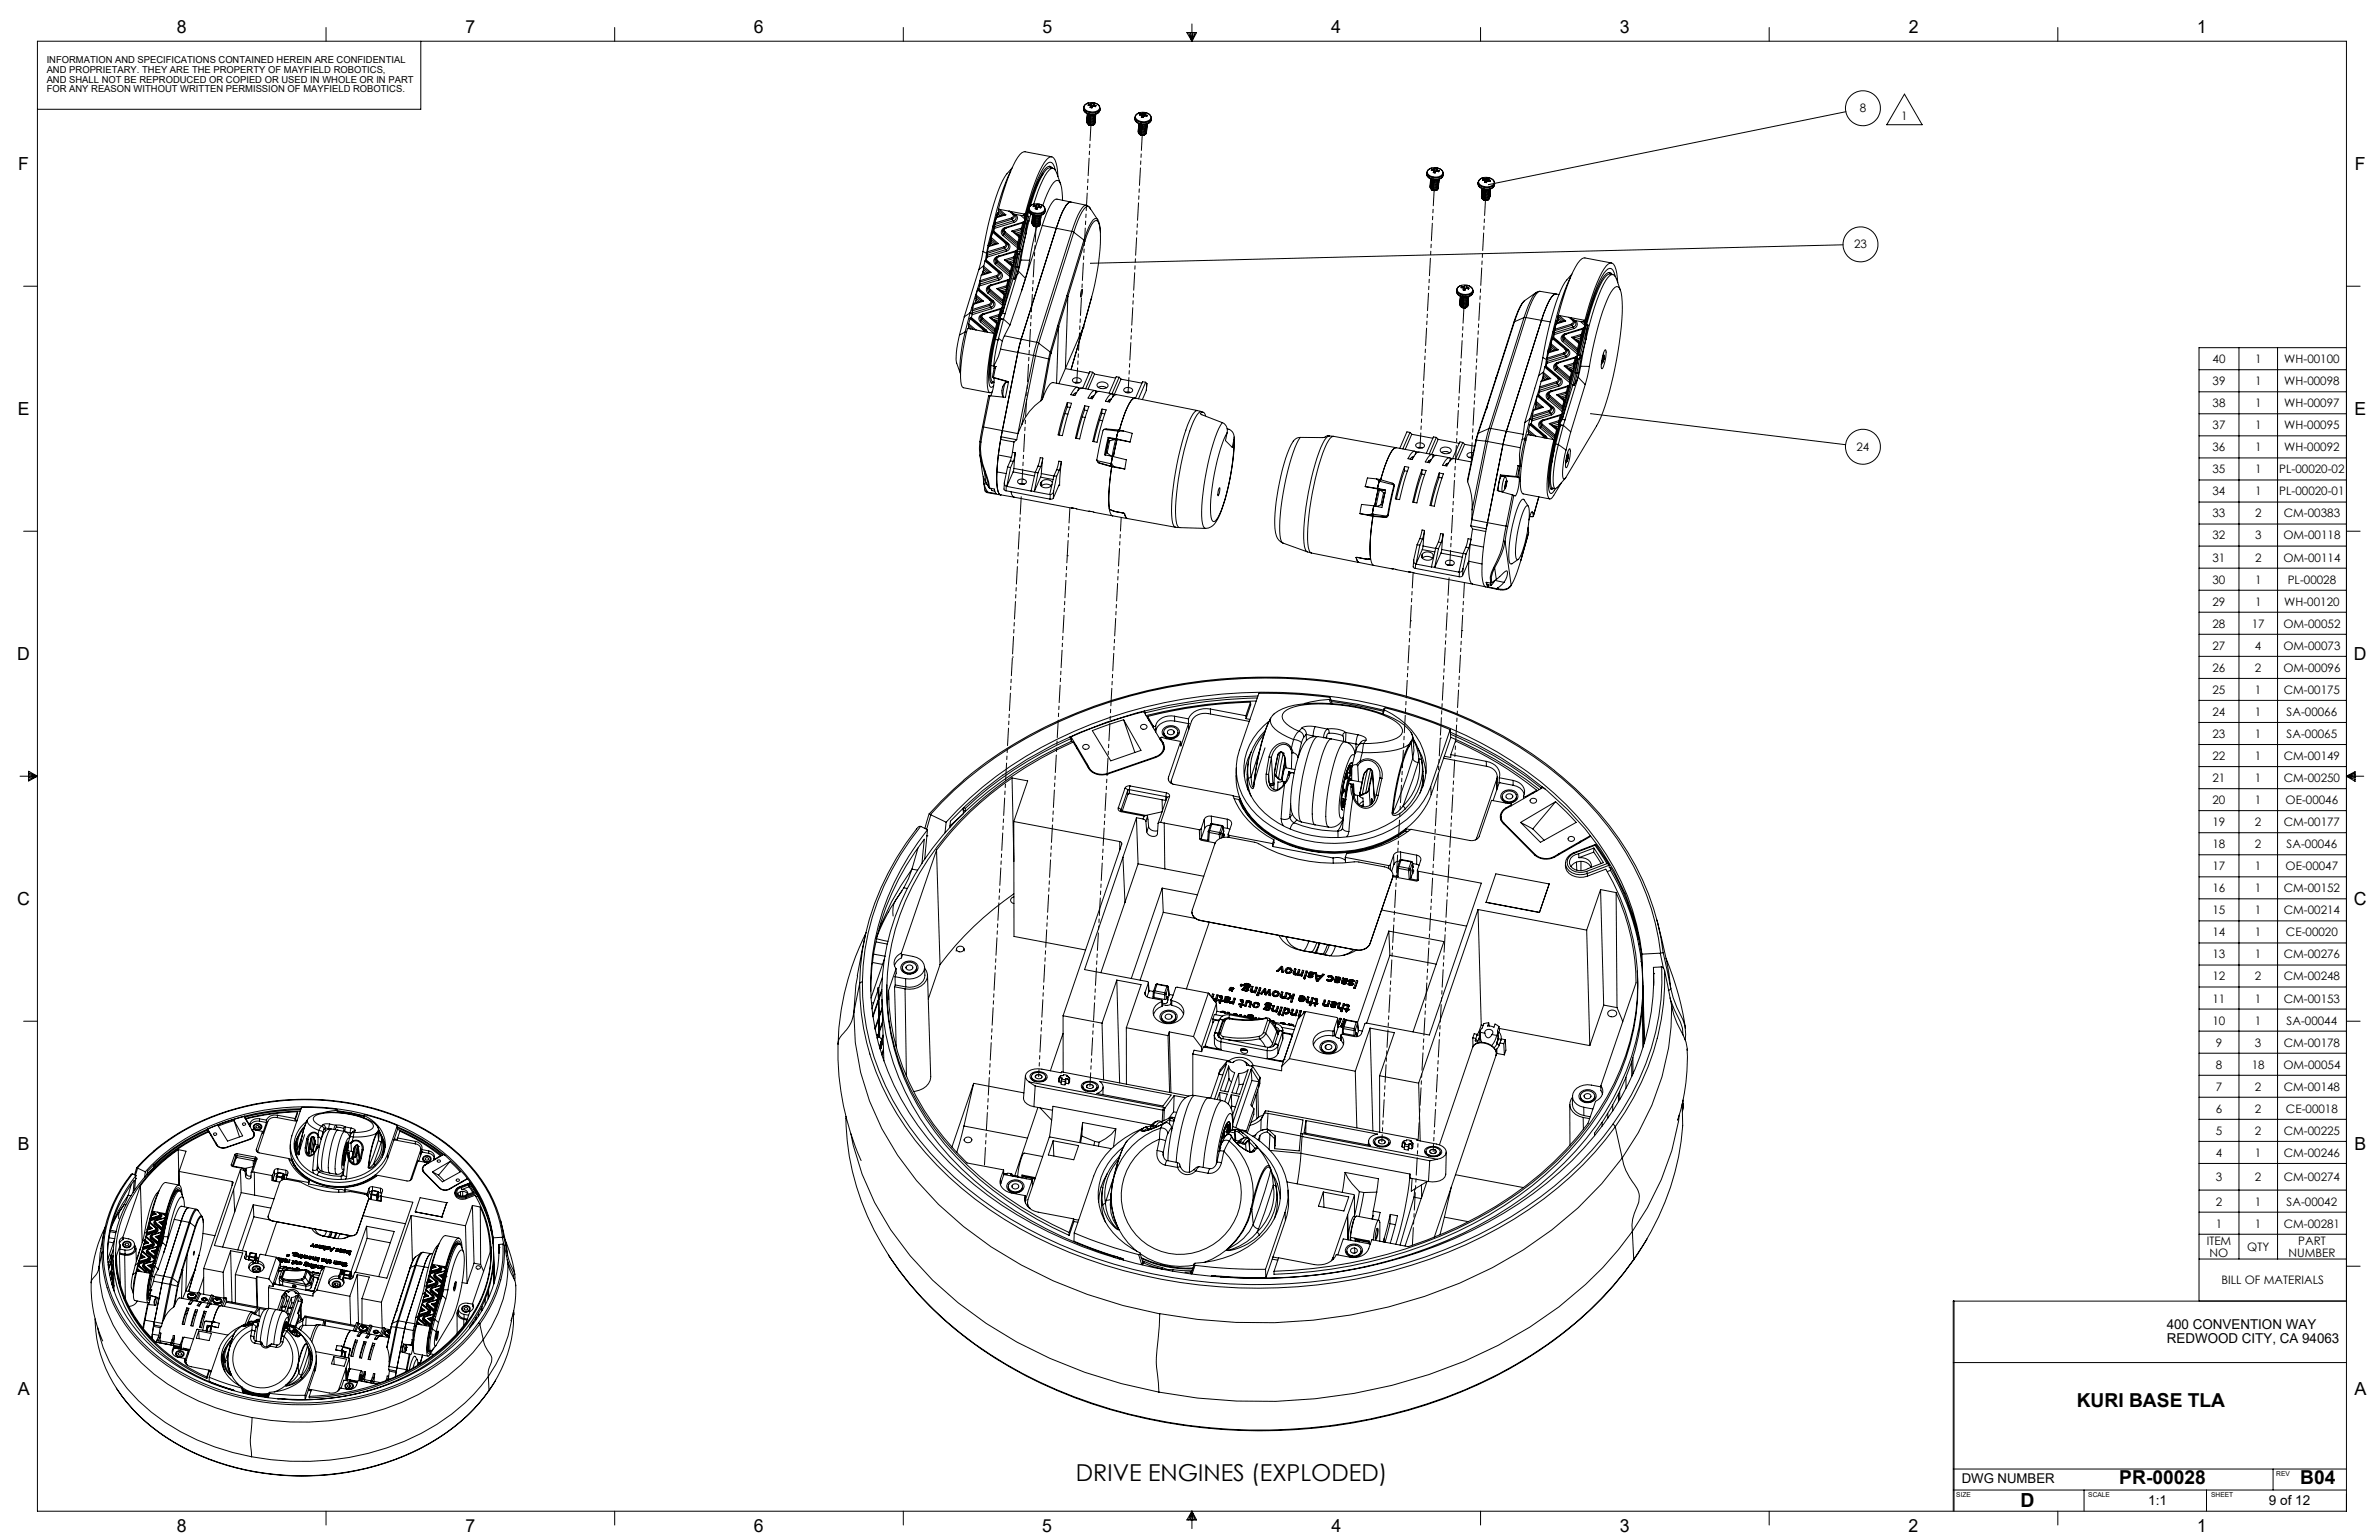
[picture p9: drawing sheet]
<svg xmlns="http://www.w3.org/2000/svg" width="864mm" height="559mm" viewBox="0 0 864 559" stroke-linecap="round" stroke-linejoin="round" font-family="sans-serif">
<defs><g id="words">
<text font-size="8.5" x="390.6" y="537.2">DRIVE ENGINES (EXPLODED)</text>
<text font-size="7.1" x="733.4" y="546.9">D</text>
<g font-size="7">
<text x="753.9" y="510.5">KURI BASE TLA</text>
<text x="769.3" y="538.6">PR-00028</text>
<text x="835" y="538.6">B04</text>
</g>
<g font-size="6.5">
<text x="64.2" y="11.9">8</text>
<text x="169" y="12">7</text>
<text x="273.6" y="11.9">6</text>
<text x="378.5" y="11.9">5</text>
<text x="483.3" y="12">4</text>
<text x="588.1" y="11.9">3</text>
<text x="692.9" y="12">2</text>
<text x="797.6" y="12">1</text>
<text x="6.7" y="61.8">F</text>
<text x="854.8" y="61.8">F</text>
<text x="6.5" y="150.7">E</text>
<text x="854.6" y="150.7">E</text>
<text x="6.3" y="239.5">D</text>
<text x="854.5" y="239.5">D</text>
<text x="6.3" y="328.3">C</text>
<text x="854.5" y="328.3">C</text>
<text x="6.4" y="417.3">B</text>
<text x="854.7" y="417.2">B</text>
<text x="6.5" y="506.1">A</text>
<text x="854.7" y="506">A</text>
<text x="64.1" y="555.9">8</text>
<text x="169" y="555.8">7</text>
<text x="273.6" y="555.8">6</text>
<text x="378.4" y="555.8">5</text>
<text x="483.3" y="555.9">4</text>
<text x="588" y="555.9">3</text>
<text x="692.8" y="555.9">2</text>
<text x="797.6" y="555.9">1</text>
</g>
<g font-size="4.9">
<text x="786.5" y="482.1">400 CONVENTION WAY</text>
<text x="786.6" y="487.4">REDWOOD CITY, CA 94063</text>
<text x="712.1" y="538.2">DWG NUMBER</text>
<text x="779.8" y="546.3">1:1</text>
<text x="823.6" y="546.3">9 of 12</text>
</g>
<g font-size="4.2">
<text x="675.1" y="40.8">8</text>
<text x="690.2" y="43.5">1</text>
<text x="673.1" y="90.2">23</text>
<text x="803.2" y="131.7">40</text>
<text x="818.6" y="131.7">1</text>
<text x="829.2" y="131.7">WH-00100</text>
<text x="803.2" y="139.7">39</text>
<text x="818.6" y="139.7">1</text>
<text x="829.2" y="139.7">WH-00098</text>
<text x="803.2" y="147.7">38</text>
<text x="818.6" y="147.7">1</text>
<text x="829.2" y="147.7">WH-00097</text>
<text x="803.2" y="155.7">37</text>
<text x="818.6" y="155.7">1</text>
<text x="829.2" y="155.7">WH-00095</text>
<text x="673.9" y="163.6">24</text>
<text x="803.2" y="163.7">36</text>
<text x="818.6" y="163.7">1</text>
<text x="829.2" y="163.7">WH-00092</text>
<text x="803.2" y="171.7">35</text>
<text x="818.6" y="171.7">1</text>
<text x="827.4" y="171.7">PL-00020-02</text>
<text x="803.2" y="179.7">34</text>
<text x="818.6" y="179.7">1</text>
<text x="827.4" y="179.7">PL-00020-01</text>
<text x="803.2" y="187.7">33</text>
<text x="818.6" y="187.7">2</text>
<text x="829" y="187.7">CM-00383</text>
<text x="803.2" y="195.7">32</text>
<text x="818.6" y="195.7">3</text>
<text x="828.9" y="195.7">OM-00118</text>
<text x="803.2" y="203.7">31</text>
<text x="818.6" y="203.7">2</text>
<text x="828.9" y="203.7">OM-00114</text>
<text x="803.2" y="211.7">30</text>
<text x="818.6" y="211.7">1</text>
<text x="830.5" y="211.7">PL-00028</text>
<text x="803.2" y="219.7">29</text>
<text x="818.6" y="219.7">1</text>
<text x="829.2" y="219.7">WH-00120</text>
<text x="803.2" y="227.7">28</text>
<text x="817.4" y="227.7">17</text>
<text x="828.9" y="227.7">OM-00052</text>
<text x="803.2" y="235.7">27</text>
<text x="818.6" y="235.7">4</text>
<text x="828.9" y="235.7">OM-00073</text>
<text x="803.2" y="243.7">26</text>
<text x="818.6" y="243.7">2</text>
<text x="828.9" y="243.7">OM-00096</text>
<text x="803.2" y="251.8">25</text>
<text x="818.6" y="251.8">1</text>
<text x="829" y="251.8">CM-00175</text>
<text x="803.2" y="259.8">24</text>
<text x="818.6" y="259.8">1</text>
<text x="830.1" y="259.8">SA-00066</text>
<text x="803.2" y="267.8">23</text>
<text x="818.6" y="267.8">1</text>
<text x="830.1" y="267.8">SA-00065</text>
<text x="803.2" y="275.8">22</text>
<text x="818.6" y="275.8">1</text>
<text x="829" y="275.8">CM-00149</text>
<text x="803.2" y="283.8">21</text>
<text x="818.6" y="283.8">1</text>
<text x="829" y="283.8">CM-00250</text>
<text x="803.2" y="291.8">20</text>
<text x="818.6" y="291.8">1</text>
<text x="829.7" y="291.8">OE-00046</text>
<text x="803.2" y="299.8">19</text>
<text x="818.6" y="299.8">2</text>
<text x="829" y="299.8">CM-00177</text>
<text x="803.2" y="307.8">18</text>
<text x="818.6" y="307.8">2</text>
<text x="830.1" y="307.8">SA-00046</text>
<text x="803.2" y="315.8">17</text>
<text x="818.6" y="315.8">1</text>
<text x="829.7" y="315.8">OE-00047</text>
<text x="803.2" y="323.8">16</text>
<text x="818.6" y="323.8">1</text>
<text x="829" y="323.8">CM-00152</text>
<text x="803.2" y="331.8">15</text>
<text x="818.6" y="331.8">1</text>
<text x="829" y="331.8">CM-00214</text>
<text x="803.2" y="339.8">14</text>
<text x="818.6" y="339.8">1</text>
<text x="829.8" y="339.8">CE-00020</text>
<text x="803.2" y="347.8">13</text>
<text x="818.6" y="347.8">1</text>
<text x="829" y="347.8">CM-00276</text>
<text x="803.2" y="355.8">12</text>
<text x="818.6" y="355.8">2</text>
<text x="829" y="355.8">CM-00248</text>
<text x="803.2" y="363.8">11</text>
<text x="818.6" y="363.8">1</text>
<text x="829" y="363.8">CM-00153</text>
<text x="803.2" y="371.8">10</text>
<text x="818.6" y="371.8">1</text>
<text x="830.1" y="371.8">SA-00044</text>
<text x="804.3" y="379.8">9</text>
<text x="818.6" y="379.8">3</text>
<text x="829" y="379.8">CM-00178</text>
<text x="804.3" y="387.8">8</text>
<text x="817.4" y="387.8">18</text>
<text x="828.9" y="387.8">OM-00054</text>
<text x="804.3" y="395.8">7</text>
<text x="818.6" y="395.8">2</text>
<text x="829" y="395.8">CM-00148</text>
<text x="804.3" y="403.8">6</text>
<text x="818.6" y="403.8">2</text>
<text x="829.8" y="403.8">CE-00018</text>
<text x="804.3" y="411.8">5</text>
<text x="818.6" y="411.8">2</text>
<text x="829" y="411.8">CM-00225</text>
<text x="804.3" y="419.8">4</text>
<text x="818.6" y="419.8">1</text>
<text x="829" y="419.8">CM-00246</text>
<text x="804.3" y="428.6">3</text>
<text x="818.6" y="428.6">2</text>
<text x="829" y="428.6">CM-00274</text>
<text x="804.3" y="437.5">2</text>
<text x="818.6" y="437.5">1</text>
<text x="830.1" y="437.5">SA-00042</text>
<text x="804.3" y="445.5">1</text>
<text x="818.6" y="445.5">1</text>
<text x="829" y="445.5">CM-00281</text>
<text x="801.1" y="451.8">ITEM</text>
<text x="815.8" y="453.9">QTY</text>
<text x="834.3" y="451.8">PART</text>
<text x="802.1" y="456">NO</text>
<text x="830.7" y="456">NUMBER</text>
<text x="806.4" y="466">BILL OF MATERIALS</text>
</g>
<g font-size="3.5">
<text x="16.9" y="22.9">INFORMATION AND SPECIFICATIONS CONTAINED HEREIN ARE CONFIDENTIAL</text>
<text x="16.9" y="26.4">AND PROPRIETARY. THEY ARE THE PROPERTY OF MAYFIELD ROBOTICS,</text>
<text x="16.9" y="30">AND SHALL NOT BE REPRODUCED OR COPIED OR USED IN WHOLE OR IN PART</text>
<text x="16.9" y="33.5">FOR ANY REASON WITHOUT WRITTEN PERMISSION OF MAYFIELD ROBOTICS.</text>
</g>
<g font-size="2.4">
<text x="826.3" y="535.7">REV</text>
<text x="710.2" y="543.3">SIZE</text>
<text x="758.1" y="543.3">SCALE</text>
<text x="802.7" y="543.4">SHEET</text>
</g>
</g></defs>
<g fill="none" stroke="#000" stroke-width=".36">
<path d="M13.6 15h838.2v533.4h-838.2zM118.4 10v5M152.8 15v24.7h-139.2M223.1 10v5M327.9 10v5M430.8 11.8h3.6l-1.7 3.2zM431.5 11.8l1.2 3.2M432.1 11.8l.6 3.2M432.7 8.7v6.3M433.1 11.8l-.4 3.2M433.8 11.8l-1.1 3.2M537.5 10v5"/>
<path d="M642.2 10v5M747 10v5M393.3 39.5a3.2 3.2 0 0 0 4.3 1.9l1.5-.9 .2-.6M393.3 39.5h.1M393.3 39.5a3.2 3.2 0 0 0 4.7 1.9l.7-.4 .6-1M393.3 39.1a3.4 3.4 0 0 0 5.2 1.4l.8-1M393.3 39.1v.4M393.3 39v.1M393.9 38a3.5 3.5 0 0 1 5.3 1 3.2 3.2 0 0 1-5.2 .8l-.4-.6zM395.1 37.8a.32 .32 0 0 0 0 .5 .32 .32 0 0 0 .5-.1l.2 .1M395.1 37.8l.2 .4M395.2 37.4a1.98 1.98 0 0 0-1.8 1.6"/>
<path d="M395.8 37.7l-.7 .1M395.8 38.3l.1 .2M395.8 37.7l-.1 .6M395.9 38.5v.6M396 37.7h-.2M396 37.7l.1 1.4M396.2 37.6l-.2 .1M396.4 37.4l.7 .1-.1 .3M396.4 37.4l-.2 .2M396.4 37.4l-.1 1.7-.1-1.5M396.9 37.3a2.26 2.26 0 0 1 2.4 2.2M397 37.8v.1"/>
<path d="M397 37.8l-.2 .7M397 37.9l.2 .1M397 37.9l-.1 .6M397.2 38l.6 .3M397.2 38v.5M397.8 38.3a.47 .47 0 0 1-.4 .4 .47 .47 0 0 1-.5-.2l-.3 .1a.45 .45 0 0 1-.3 .5 .45 .45 0 0 1-.6-.4l.2-.2M397.8 38.3l-.1 .3M399.3 39.5v.4M691.3 34.1l6.5 11.2h-12.9zM381.8 56.9l-9.7-1.8a3.1 3.1 0 0 0-2.6 2 69.1 69.1 0 0 0-7.1 18.8M394.6 43.7l.2 1M394.6 44.3a.96 .96 0 0 0 1.1 .8"/>
<path d="M394.6 44.1l-.1 .3M394.6 43.6l.2 .6M394.6 43.9l.2 .4 .9 .4M394.6 43.3v.3M394.7 42.5a.92 .92 0 0 0 .6 1.2M394.7 43.3l.1 .6M394.7 44.5a1.39 1.39 0 0 0 1.8 1M394.7 43.1a.96 .96 0 0 0 1 .8M394.7 43.5a1.01 1.01 0 0 0 1 .8M394.7 42.9l-.1 .3M394.7 41.7l.2 1M394.7 42.4l.1 .7"/>
<path d="M394.7 42.3a1.01 1.01 0 0 0 1.1 .8M394.7 42.7a.96 .96 0 0 0 1.1 .8M394.7 42.1v.3M394.7 41.9a.96 .96 0 0 0 1.1 .8M394.7 41.3v.3M394.8 41.2l.1 .7M394.8 41.6l.1 .7M394.8 41.5a.96 .96 0 0 0 1.1 .8M394.9 41.3v.2M394.9 43.7l.2 .3 .6 .3M395 43.3l.1 .3 .7 .3M395 42.9l.1 .4 .7 .2"/>
<path d="M395 42.5l.1 .3 .7 .3M395 42.1l.2 .3 .7 .3M395 41.7l.1 .2M395.1 41.3l.8 .6M395.1 45.2l.2 .2M395.2 44.9l.5 .2M395.2 44.6l.5 .1M395.3 45.4l.9 .1M395.4 42.2l.5 .1M395.7 44.7h.1M395.7 45.1h.1M395.7 43.9h.1"/>
<path d="M395.7 44.3h.1M395.8 43.5h.1M395.8 42.7h.1M395.8 43.1h.1M395.9 42.3h.1M395.9 41.9h.1M396.8 45.4l-.6 .1M396.8 45.4h.1M396.8 45.4l-.3 .1M397 45.3l-1.7 .1M397.4 41.6l-1.5 .3M397.5 44.4v.2"/>
<path d="M397.5 44.8l-1 .7M397.5 44v.2a1.33 1.33 0 0 1-1.8 .9M397.5 43.9a1.28 1.28 0 0 1-1.8 .8M397.6 43.4a1.33 1.33 0 0 1-1.9 .9M397.6 44.1v.2M397.6 42.8v.2M397.6 42.7a1.28 1.28 0 0 1-1.8 .8M397.6 43a1.36 1.36 0 0 1-1.9 .9M397.6 43.3v.6M397.6 43.2v.2M397.7 42.2a1.33 1.33 0 0 1-1.9 .9M397.7 42l-.1 .6"/>
<path d="M397.7 42.5v.3M397.7 42.9l-.1 .2M397.7 41.6v.2a1.34 1.34 0 0 1-1.9 .9M397.7 41.5a1.35 1.35 0 0 1-1.8 .8M397.7 41.7v.2M411.9 43.1a3.3 3.3 0 0 0 4.3 1.8l1.5-.8 .2-.6M411.9 43v.1M412 43a3.1 3.1 0 0 0 4.6 1.9l.7-.4 .6-1M412 42.6a3.4 3.4 0 0 0 5.1 1.5l.9-1.2-.1 .6M412 42.6l-.1 .5M412 42.5v.1M412.5 41.5a3.5 3.5 0 0 1 5.3 1 3.2 3.2 0 0 1-5.2 .8l-.4-.6z"/>
<path d="M413.2 47.8a.97 .97 0 0 0 1.1 .8M413.2 47.3v.2M413.2 47.7v.2M413.2 47.2l.2 .6M413.2 47.6l.2 .6M413.2 47.4a.96 .96 0 0 0 1.1 .9M413.2 46.8v.3M413.3 46.5l.1 .9M413.3 48l.5 .8 1.3 .2M413.3 46.6a.96 .96 0 0 0 1.1 .8M413.3 47l.2 .4 .9 .5M413.3 46.1v.2"/>
<path d="M413.3 46l.2 .6M413.3 46.4l.2 .6M413.3 45.8a1.03 1.03 0 0 0 1.1 .9M413.3 46.2a.96 .96 0 0 0 1.1 .9M413.3 45.3v.2M413.3 45.7v.2M413.3 45.6l.2 .6M413.3 45.4a.96 .96 0 0 0 1.1 .8M413.3 44.9v.2M413.4 44.8l.1 .6M413.4 45.2l.1 .6M413.4 45a.96 .96 0 0 0 1.1 .9"/>
<path d="M413.5 44.9l.1 .1M413.6 47.2l.8 .7M413.6 46.8l.1 .4 .7 .2M413.6 46.4l.1 .4 .7 .3M413.6 46l.8 .7M413.7 45.6l.1 .4 .7 .2M413.7 45.2v.2M413.7 44.8l.1 .4 .7 .3M413.7 48.8l.2 .1M413.8 41.3l-.1 .1a.35 .35 0 0 0 .2 .4 .35 .35 0 0 0 .4 0l.2 .2M413.8 41.3l.1 .4M413.8 40.9a1.98 1.98 0 0 0-1.8 1.6"/>
<path d="M413.8 48.5l.5 .1M413.8 48.1l.6 .2M413.9 48.9l.9 .2M414 45.7l.5 .2M414.3 48.2v.1M414.3 48.6h.1M414.4 47.4h.1M414.4 47.8v.1M414.4 41.3h-.6M414.4 41.3v.5M414.4 47v.1M414.4 46.2h.1"/>
<path d="M414.4 46.6v.1M414.5 42l-.2 .5 .7 .2M414.5 42v.6M414.5 45.8v.1M414.5 45.4v.1M414.7 41.2l-.3 .1M414.7 41.2v1.4M414.8 41.2h-.1M414.8 41.2l.1 1.5M415 40.9l.7 .2-.1 .2M415 40.9l-.2 .3M415 40.9v1.8"/>
<path d="M415.4 48.9l-.6 .2M415.4 48.9l-.3 .1M415.6 40.9a2.21 2.21 0 0 1 2.3 2.1M415.6 41.3v.2M415.6 41.3l-.1 .7M415.6 41.5l.3 .1M415.6 48.8l-.5 .2-1.2-.1M415.6 41.5l-.1 .5M415.9 41.6l.6 .2M415.9 41.6l-.1 .5M416 45.1l-1.5 .4M416.1 47.8v.3"/>
<path d="M416.1 48.3l-1 .7M416.2 47.5v.2a1.31 1.31 0 0 1-1.9 .9M416.2 47.5v-.1a1.36 1.36 0 0 1-1.9 .9M416.2 47.1v.2M416.2 47.6v.3M416.2 46.2a1.28 1.28 0 0 1-1.8 .9M416.2 46.7v.3a1.33 1.33 0 0 1-1.8 .9M416.2 46.8v.3M416.3 46a1.36 1.36 0 0 1-1.9 1.4M416.3 46.4l-.1 .2M416.3 45a1.35 1.35 0 0 1-1.8 .9M416.3 45.4a1.31 1.31 0 0 1-1.9 .8"/>
<path d="M416.3 45.5v.3a1.33 1.33 0 0 1-1.9 .9M416.3 45.6l-.1 .5M416.3 45.2v.2M416.5 41.8v.1a.47 .47 0 0 1-.4 .4 .47 .47 0 0 1-.5-.3l-.6 .7M416.5 41.8l-.2 .4M670.1 40.5l-129.8 26.5M361.7 78.7l2.8-.8 .6 .1-3.5 1zM362.1 77.3l-1.7 5.1M362.1 77.3l-2.8 10.9M362.1 77.3l.3 .1M362.4 77.6l-.3 1M362.4 77.6l.7 .7"/>
<path d="M362.4 76.3l.1 .7M362.4 76.3l2 1.6M362.4 75.9l.4 .1M362.4 75.9v.4M362.4 75.9h.1M362.5 77l-.1 .6M362.5 77l1.3 1.1M362.8 76l3.5 .6M362.8 76l2.3 2M366.3 76.6l.8 .3 .7 .6M366.3 76.6l5.8 1.1M366.3 76.6l1.3 1.1"/>
<path d="M366.9 62.1a80.7 80.7 0 0 0-6.5 20.3M367.2 79.1l.1 .5M367.2 79.1l-6.1 1.8v.6M367.3 79.6l-6.2 1.9M367.3 79.6l.6 .5M367.4 60.9a21.6 21.6 0 0 0-5.8 10.5l-3 10.7-1.8 9.1M367.6 77.7l.2 .8-.6 .6M367.6 77.5l1 .3M367.8 77.5a1.17 1.17 0 0 1-.5 2.1M367.8 77.5l-.2 .2M367.9 77.6l.6 .6M368.4 78.1a1.13 1.13 0 0 1 .4 1.2 1.13 1.13 0 0 1-.9 .8"/>
<path d="M368.6 77.8l.2 .1M368.6 77.8l1.9 .3M368.8 77.9a1.61 1.61 0 0 1 .5 1.7 1.61 1.61 0 0 1-1.2 1.1M368.8 77.9l-.4 .2M370.5 78.1l.9 .1M370.5 78.1l1.5 1.4M371.4 78.2l.7 .6M371.7 77.8l.4 .3M371.7 77.8l-.3 .4M372 79.5l-.2 1M372.1 78.1v.7M372.1 78.8l-.1 .7"/>
<path d="M372.1 77.8v.3M372.1 77.8h-.4M372.1 77.7v.1M373 78.4l.5 .1-.5 1.6M373 78.4l-3.1 11.8M373.4 76.3a3.4 3.4 0 0 0 5.1 1.5l.9-1.1M373.4 76.2v.1M373.5 76.2a3.2 3.2 0 0 0 4.6 2l.7-.5 .6-1M373.5 75.8a3.2 3.2 0 0 0 4.2 1.8 1.79 1.79 0 0 0 1.7-1.5v.6M373.5 75.8l-.1 .5M373.5 75.7v.1M373.5 76.6l-.5 1.8"/>
<path d="M374 74.8a3.5 3.5 0 0 1 5.3 .9 3.2 3.2 0 0 1-5.2 .9l-.5-1.3zM374.2 77.6l-.7 2.6M374.7 79.7v.2M374.8 79.3l.1 .9M374.8 79.4a1.03 1.03 0 0 0 1.1 .9M374.8 79.8a.96 .96 0 0 0 1 .9M374.8 78.9v.2M374.8 78.5l.2 .9M374.8 79.2l.1 .6 .5 .3M374.8 79a.96 .96 0 0 0 1.1 .9M374.8 78.4l.2 .6M374.8 78.2l.2 .5 .9 .4"/>
<path d="M374.8 78.6a.96 .96 0 0 0 1.1 .9M374.8 78.1v.3M374.9 78l.1 .6M374.9 78.1l.1 .1M375.1 79.7l.8 .6M375.1 79.2l.1 .4 .7 .3M375.1 78.8l.1 .4 .7 .3M375.1 78.5l.1 .1M375.2 78l.1 .4 .7 .3M375.2 74.5v.1a.33 .33 0 0 0 0 .5 .33 .33 0 0 0 .5-.1l.2 .2M375.2 74.5l.1 .5M375.3 74.1a1.88 1.88 0 0 0-1.8 1.6"/>
<path d="M375.5 78.9l.5 .2M375.8 74.5h-.6M375.8 74.5v.5M375.9 79.8v.1M375.9 75.2l.1 .6M375.9 79v.1M375.9 79.4v.1M376 78.6v.1M376.1 74.5h-.3M376.1 74.5v1.3M376.3 74.4l-.2 .1M376.3 74.4l.1 1.4"/>
<path d="M376.4 74.2l.8 .1-.2 .2M376.4 74.2l-.1 .2M376.4 74.2v1.6M377 74a2.19 2.19 0 0 1 2.4 2.2M377 74.5l.1 .1M377 74.5v.7l.1-.6M377.1 74.6l.2 .2M377.3 74.8l.6 .2M377.3 74.8v.5M377.5 78.4l-1.5 .3M377.7 79.4a1.33 1.33 0 0 1-1.8 .9M377.7 79.6a1.33 1.33 0 0 1-1.9 1.1"/>
<path d="M377.7 79.7v.5M377.8 78.7v.3a1.34 1.34 0 0 1-1.9 .9M377.8 78.6a1.35 1.35 0 0 1-1.9 .9M377.8 79.1v-.3v.7M377.8 78.2a1.36 1.36 0 0 1-1.9 .9M377.8 78.5v.2M377.8 78.4v.1M377.9 75a.54 .54 0 0 1-.4 .4 .54 .54 0 0 1-.5-.2l-.3 .2a.43 .43 0 0 1-.4 .5 .43 .43 0 0 1-.5-.4l.1-.3M377.9 75l-.1 .4M378.7 63l-1.6 2.5-1.5 3.3M380.9 60.3l.6 .6M382 61l-.9-.7a3.9 3.9 0 0 0-2.8 2.6l-2.5 5.4-2.5 7.8-12.1 46.2a49.6 49.6 0 0 0-1.8 15.6l.5 1.1 .9-.3"/>
<path d="M382.3 61.1a2.1 2.1 0 0 0-2.7 .7l-2.4 4.1-3.1 8.7M383.1 61.7l-.1-.1a2.69 2.69 0 0 0-1.8-2.8 5 5 0 0 0-2.9 3 82 82 0 0 0-6.3 17.7M384 64.1l-.1-1.7a7.7 7.7 0 0 0-1.9-5.5 3 3 0 0 0-2.9 2 71 71 0 0 0-7 18.8M385 66.8l-1.5-4.2-.9-1.4a2.08 2.08 0 0 0-2.6 1.5l-2.4 4.6-2.4 6.8M385.7 72.7v-1.2a9.6 9.6 0 0 0-1.5-5.9 2.2 2.2 0 0 0-2.5 1.6l-1.5 3-1.7 4.4M388.7 73.3a2.89 2.89 0 0 0-2.3 2.2l-1.4 3.1-1.6 4.2M388.7 73.3l-5-1.1a3.1 3.1 0 0 0-2.4 2.3l-1.5 3.1-1.4 4.2M388.7 73.3l5.7 1.2M395.9 75.9a1.56 1.56 0 0 0-2.5-1.1l-2.1 3.2-2.2 6M398.5 79.8l.7 1.8 .3 2.4M398.5 79.8l-3.4-4.9a2.69 2.69 0 0 0-2.4 2.1l-1.4 3.1-1.5 4.2M398.5 79.8l-.1-.2a1.02 1.02 0 0 0-1.6 .2l-1.6 2.6-1.7 4.7"/>
<path d="M517.9 63.1a3.1 3.1 0 0 0 4.7 1.9l.7-.4 .6-1M517.9 63.1a3.4 3.4 0 0 0 5.2 1.6l.8-1.1M517.9 62.7a3.4 3.4 0 0 0 5.2 1.5l.8-1.1M517.9 62.7v.4M517.9 62.6v.1M518.5 61.6a3.9 3.9 0 0 1 5.1 .4l.2 .6a3.2 3.2 0 0 1-5.3 .8l-.4-1.2zM519.1 67.8v.2M519.2 67.9l.2 .4 .9 .5M519.2 67.3v.3M519.2 67l.2 .9M519.2 67.7l.2 .6M519.2 67.1a.96 .96 0 0 0 1.1 .8"/>
<path d="M519.2 67.5a.96 .96 0 0 0 1.1 .8M519.2 66.6v.2M519.3 66.5l.1 .6M519.3 66.9l.1 .6M519.3 68.1l.4 .8 1.4 .2M519.3 66.3a1.05 1.05 0 0 0 1.1 .8M519.3 66.7l.1 .4 .9 .5M519.3 65.8v.2M519.3 66.1l-.1 .3M519.3 65.4l.2 .9M519.3 66.1v.3l.6 .6M519.3 65.9a.96 .96 0 0 0 1.1 .8"/>
<path d="M519.3 65.3l.2 .6M519.3 65.1a1.01 1.01 0 0 0 1.2 .9M519.3 65.5a.96 .96 0 0 0 1.1 .9M519.3 64.9v.3M519.4 64.9l.1 .6M519.4 64.9l.1 .2M519.5 67.3l.2 .4 .6 .2M519.6 66.9l.1 .4 .7 .3M519.6 66.5l.1 .4 .7 .2M519.6 66.1l.1 .4 .7 .2M519.6 65.7l.1 .4 .8 .3M519.6 65.3l.1 .2"/>
<path d="M519.6 68.9l.3 .1M519.7 64.9l.1 .4 .7 .2M519.7 61.4l-.1 .4 .8 .1M519.7 61.4l.1 .4M519.8 61a1.96 1.96 0 0 0-1.8 1.6M519.8 68.5l.5 .3M519.8 68.2l.5 .1M519.9 69l.9 .2M520 65.8l.5 .2M520.3 68.7v.1M520.3 68.3h.1M520.3 67.5v.1"/>
<path d="M520.3 67.9h.1M520.4 61.4h-.7M520.4 61.9v.2M520.4 61.4l-.1 .5M520.4 66.7h.1M520.4 67.1h.1M520.4 62.1l.1 .6M520.4 66.3v.1M520.5 65.5h.1M520.5 65.9v.1M520.6 61.3l-.2 .1M520.6 61.3v1.4"/>
<path d="M520.8 61.2l-.2 .1M520.9 61l.8 .1-.2 .3M520.9 61l-.1 .2M520.9 61v1.7l-.1-1.5M521.4 69h.1M521.4 69l-.6 .2M521.4 69l-.3 .1M521.5 60.9a2.26 2.26 0 0 1 2.4 2.2M521.5 61.4l.1 .1M521.5 68.9l-1.6 .1M521.5 61.4l-.1 .7M521.6 68.9l-.1 .1"/>
<path d="M521.6 61.5l.2 .2M521.6 61.5l-.1 .6M521.8 61.7l.6 .2M521.8 61.7v.5M522 65.2l-1.5 .3M522.1 67.9v.3M522.1 68.4l-1 .7M522.1 68v-.2a1.34 1.34 0 0 1-1.8 1M522.2 66.7a1.28 1.28 0 0 1-1.9 .9M522.2 67.1a1.36 1.36 0 0 1-1.9 .8M522.2 67.2l-.1 .3a1.29 1.29 0 0 1-1.8 .8M522.2 67.3l-.1 .5"/>
<path d="M522.2 66.4v.7v-.2M522.3 65.9a1.36 1.36 0 0 1-1.9 .8M522.3 66.4v-.4l-.1 .3a1.29 1.29 0 0 1-1.8 .8M522.3 65.1a1.33 1.33 0 0 1-1.8 .9M522.3 65.2v.3a1.35 1.35 0 0 1-1.9 .9M522.3 65.3v.5M522.3 65.7v.2M522.4 61.9a.65 .65 0 0 1-1 .2l-.2 .1a.43 .43 0 0 1-.4 .5 .43 .43 0 0 1-.4-.5v-.1M522.4 61.9l-.1 .3M523.9 63.1v.5M536.5 66.6v.1M536.6 66.6a3.1 3.1 0 0 0 4.6 1.9l.7-.4 .6-1"/>
<path d="M536.6 66.2a3.2 3.2 0 0 0 4.2 1.8l1.5-.8 .2-.6M536.6 66.2l-.1 .5M536.6 66.1v.1M537.1 65.2a3.5 3.5 0 0 1 5.3 .9 3.2 3.2 0 0 1-5.2 .9l-.4-.6v-.7zM537.8 71.3v.2M537.8 71.4l.2 .5 .9 .4M537.8 70.9v.2M537.8 70.8l.2 .6M537.8 71.2l.2 .6M537.8 70.6a.96 .96 0 0 0 1.1 .9M537.8 71a1.01 1.01 0 0 0 1.1 .9M537.8 70.1v.2"/>
<path d="M537.8 70.5v.2M537.9 70l.2 .6 .3 .3M537.9 70.4l.1 .6M537.9 71.6a1.35 1.35 0 0 0 1.8 1M537.9 70.2a.96 .96 0 0 0 1.1 .9M537.9 69.7v.2M537.9 69.6l.2 .6M537.9 69.4a.96 .96 0 0 0 1.1 .9M537.9 69.8a1.01 1.01 0 0 0 1.1 .9M537.9 68.9v.2M537.9 69.3v.2M538 68.8l.1 .6"/>
<path d="M538 69.2l.1 .6M538 68.7a1.03 1.03 0 0 0 1.1 .8M538 69a.96 .96 0 0 0 1 .9M538 68.5l-.1 .3M538 68.4l.1 .6M538.1 68.5l.1 .1M538.2 70.8l.1 .4 .7 .3M538.2 70.4l.1 .4 .7 .3M538.2 70l.1 .4 .7 .3M538.2 69.6l.2 .4 .6 .3M538.2 69.3l.2 .3 .7 .3M538.3 68.9v.1"/>
<path d="M538.3 72.4l.3 .1M538.3 68.4l.1 .4 .7 .3M538.4 64.9l-.2 .5h.8M538.4 64.9v.5M538.4 64.5a2.06 2.06 0 0 0-1.8 1.6M538.4 72.1l.5 .2M538.4 71.7l.5 .2M538.6 72.5l.8 .2M538.6 69.3l.5 .2M538.9 72.2v.1M538.9 71.8v.1M539 71v.1"/>
<path d="M539 71.4l-.1 .1M539 64.9h-.6M539 65.4v.2M539 64.9v.5M539 70.2v.1M539 70.6v.1M539 65.6l.1 .6M539 69.9h.1M539.1 69v.1M539.1 69.4v.1M539.3 64.9h-.3M539.3 64.9v1.3"/>
<path d="M539.4 64.8l-.1 .1M539.4 72.7l.6-.2zM539.6 64.6l.7 .1-.1 .2M539.6 64.6l-.2 .2M539.6 64.6l-.1 1.7-.1-1.5M540 72.6h.1M540 72.6l-.6 .1M540 72.5l-.3 .1M540.2 64.5a2.26 2.26 0 0 1 2.3 2.1M540.2 64.9v.2M540.2 64.9l-.1 .7M540.2 72.5h-1.6"/>
<path d="M540.2 65.1l.3 .1M540.2 65.1l-.1 .5M540.5 65.2l.6 .2M540.5 65.2l-.1 .5M540.6 68.8l-1.5 .3M540.7 71.5v.2M540.7 71.9l-1 .7M540.8 71.5v-.1a1.36 1.36 0 0 1-1.9 .9M540.8 70.2a1.28 1.28 0 0 1-1.8 .9M540.8 70.6a1.36 1.36 0 0 1-1.9 .9M540.8 70.8v.2a1.33 1.33 0 0 1-1.9 .9M540.8 70.4v.1"/>
<path d="M540.8 70.8v.5M540.8 70.1l.1-.5-.1 .2a1.33 1.33 0 0 1-1.8 .9M540.8 70.7v-.3v.3M540.8 70.2v.1M540.9 69.5v-.1a1.36 1.36 0 0 1-1.9 .9M540.9 68.6a1.33 1.33 0 0 1-1.8 .9M540.9 68.8v.2a1.28 1.28 0 0 1-1.9 .9M540.9 68.9v.4M541.1 65.4a.62 .62 0 0 1-1.1 .2l-.1 .1a.45 .45 0 0 1-.4 .6 .45 .45 0 0 1-.5-.4v-.3M541.1 65.4l-.2 .4M542.5 66.6l.1-.1a2.16 2.16 0 0 1-2.8 2.2 3 3 0 0 1-3.3-2M355.3 97.8l-5.3 17.2"/>
<path d="M356.2 99.9l-.5 1.9M356.8 91.2l-1.5 6.6M356.8 91.2l1.3 .7M356.9 98.5l-.2 1M356.9 98.5l.9 .7M357 97.2v.7M357 97.2l2 1.6M357 97.9l-.1 .6M357 97.7l-.6 1.9M357 97.9l1.4 1.1M357.1 96.6l-.1 .6M357.1 96.6l2.6 2.2"/>
<path d="M357.1 96.4l-1.8 1.4M357.6 94.7l-.5 1.9M357.6 94.7l4.5 3.9M357.7 94.4l4.7 4M357.7 94.4l-.1 .3M358 94.3l-.1 .3M358 94.3l5.4 4.5M358.3 93.3l-.3 1M358.4 91.9v.7M358.4 92.6l-.1 .7M358.4 92.8v.4M358.4 91.4v.5"/>
<path d="M358.6 89.1l-.9 5.5M358.6 89.1h.4M358.8 88.5l-.2 .6M358.9 89.5l-.5 1.9M359 98.8h.7M359 98.8l-2.7 .8-.1 .3M359 89.1v.1M359.1 89.2l-.2 .3M359.2 88.4l-.2 .7M359.2 88.4l.4 .1M359.2 88.4l-.4 .1M359.3 88.2l-.1 .2"/>
<path d="M359.3 88.2l.3 .1M359.7 88.1l-.3 1M359.7 88.1l.8 .7M359.7 86.7l.1-.6 2.6 2.3M359.7 86.7l.1 .7M359.7 86.7l2 1.7M359.7 98.8l-3.5 1.1M359.8 87.4l-.1 .7M359.8 87.4l1.3 1.1M360.4 82.4h.1M360.4 82.4l-1.6 6.1M360.8 83.9l-.2 .3"/>
<path d="M360.8 83.9l5.3 4.5M361 82.9l-.2 1M361.1 81.5v.7M361.1 82.2l-.1 .7M361.3 95.9l5.3 4.5M361.6 95.4l-.3 .5M361.6 95.4l5.1 4.3M361.8 100l.1 .4M361.8 93.4a1.2 1.2 0 0 0-.2 2M361.8 100l-6.1 1.8M361.9 95l4.8 4M361.9 95l-.3 .4"/>
<path d="M362.1 93.1a1.61 1.61 0 0 0-1.3 1.2 1.61 1.61 0 0 0 .5 1.6M362.1 93.1h.1M362.1 98.6l.3 .8-.6 .6M362.2 94.6l-.3 .4M362.2 94.6l4.5 3.9M362.3 93l-.2 .1M362.4 88.4l-.6-.1-2.7 .9M362.4 88.4l-3.5 1.1M362.4 98.4a1.2 1.2 0 0 1-.5 2M362.4 98.4h.1M362.4 93h.1M362.4 93a1.15 1.15 0 0 0-.8 .8 1.15 1.15 0 0 0 .3 1.2"/>
<path d="M362.4 98.4l-.3 .2M362.4 93l.1 .2M362.5 98.5l.6 .6M362.5 93.2l-.6 .5 .3 .9M363.4 98.8a1.59 1.59 0 0 1 .5 1.6 1.59 1.59 0 0 1-1.3 1.2M363.4 98.8l-.4 .2a1.13 1.13 0 0 1 .4 1.2 1.13 1.13 0 0 1-1 .8M364 85.4l5.4 4.5M364.3 84.9l-.3 .5M364.3 84.9l5.1 4.4M364.5 89.5l.1 .5M364.5 83a1.2 1.2 0 0 0-.2 1.9M364.5 89.5l-6.1 1.9"/>
<path d="M364.6 94.3l.8 .3M364.6 94.3l2.6 2.3M364.6 90l-6.2 1.9M364.6 90l.6 .6M364.6 84.5l4.8 4M364.6 84.5l-.3 .4M364.8 82.7a1.59 1.59 0 0 0-1.3 1.1 1.59 1.59 0 0 0 .5 1.6M364.8 82.7h.1M364.8 88.1l.3 .9-.6 .5M364.9 84.1l-.3 .4M364.9 84.1l4.6 3.9M365.1 82.6l-.3 .1"/>
<path d="M365.2 90.6l.1 .6M365.2 88a1.2 1.2 0 0 1-.6 2M365.2 88h.1M365.2 88l-4.8-4-.1 .2 4.5 3.9M365.2 82.5h.1M365.2 82.5a1.17 1.17 0 0 0-.6 2M365.2 88l-.4 .1M365.2 82.5l.1 .2M365.2 90.6l-6.8 2M365.2 88.1l.6 .6M365.3 82.7l-.7 .7 .3 .7M365.3 91.2l-7 2.1"/>
<path d="M365.4 94.5l2 1.7M366.1 88.4a1.61 1.61 0 0 1 .5 1.6 1.61 1.61 0 0 1-1.3 1.2M366.1 88.4l-.4 .1a1.13 1.13 0 0 1 .4 1.2 1.13 1.13 0 0 1-.9 .9M366.3 95.3l.6 .2M366.7 99v.7M366.7 99.7l-.1 .7M366.7 98.5v.5M366.9 95.5l.8 .7M367.2 96.6l-.5 1.9M367.3 83.9l.8 .2M367.3 83.9l2.7 2.2M367.4 96.2l-.2 .4"/>
<path d="M367.7 96.2l-.1 .3-.2-.3M367.7 96.2l-1.1 4.2M367.9 80.1l.2 .6M367.9 80.1l-6.8 2.1M368 95.1l-.3 1.1M368 95.1l-1.1 .4M368 93.8l.1 .7M368 93.8l-2.6 .8M368.1 80.7l-7.1 2.2M368.1 93.2l-.1 .6M368.1 94.5l-.1 .6M368.1 84.1l2 1.7"/>
<path d="M368.1 93.2l-3.5 1.1M368.1 94.5l-2.1 .6M368.6 91.3l-6.1 1.9M368.6 91.3l-.5 1.9M368.7 91l-.1 .3M368.7 91l-6.3 2M368.8 96.8l-1 4.3M368.8 96.8h.5M369 84.8l.6 .2M369.1 90.9l-.2 .4-.2-.3M369.1 90.9l-1.1 4.2M369.1 90.9l-.4 .2"/>
<path d="M369.3 96.8l-1 4.4M369.3 96.8l.5 .1M369.4 99.3h.1M369.4 99.3l-1.1 1.9M369.4 89.9l-.3 1M369.4 91.1l.1 .9M369.4 91v.1M369.4 99.3l-4.5 14.5M369.4 91.1l.8 .2M369.4 88.5v.8M369.4 89.3v.6M369.5 88l-.1 .5"/>
<path d="M369.5 92l-.7 4.8M369.5 92l.5 .1M369.5 90.3l.8 .2M369.5 92l-5.6 21.6M369.6 90.2h.3M369.6 89.9l.4 .1M369.6 85l.9 .7M369.6 98.3l-.2 1M369.6 98.3l2.7 2.7M369.8 96.9l-.4 2.4M369.9 90.2l.5 .1M369.9 90.2l-.4 .1"/>
<path d="M370 86.1l-.5 1.9M370 92.1l-.7 4.7M370.1 85.8l-.1 .3M370.2 91.3l-.2 .8M370.2 91.3l.5 .1M370.3 90.5l-.1 .8M370.3 90.5l.6 .3M370.4 90.3l-.1 .2M370.5 85.7l-.2 .4-.2-.3M370.5 85.7l-1.1 4.2M370.6 94.4l-1 3.9M370.6 94.4h3.2"/>
<path d="M370.7 84.7l-.2 1M370.7 84.7l-1.1 .3M370.7 85.7l-.8 4.3M370.7 91.4l-.9 5.5M370.7 83.3l.1 .7M370.7 83.3l-2.6 .8M370.8 82.8l-.1 .5M370.8 84l-.1 .7M370.8 82.8l-3.5 1.1M370.8 84l-2.1 .7M370.9 90.8l-.2 .6M371.3 80.9l-.5 1.9"/>
<path d="M371.3 80.9l-6 1.8M371.4 80.6l-.1 .3M371.4 80.6l-6.2 1.9M371.8 80.5l-.1 .4-.3-.3M371.8 80.5l-1.1 4.2M371.8 80.5l-.4 .1M372.5 84.7l-1.9 9.7M372.5 84.7l-1.6 6.1M373 80.4l-.5 4.3M373 80.4l-2.6 9.9M373 80.1v.3M373 80.1l.5 .1"/>
<path d="M373.5 80.2l-1 4.5M373.8 94.4l-1.5 6.6M374.6 80.9v.2M374.7 80.3l.1-.3 .1 .6M374.7 80.8l.2 .6 .9 .5M374.7 80.6a1.01 1.01 0 0 0 1.1 .9M374.7 81a.96 .96 0 0 0 1.1 .9M374.7 80.5l-.1 .3M374.7 80.4l.2 .6M374.7 80.2a.96 .96 0 0 0 1.1 .9M374.8 81.2a1.29 1.29 0 0 0 1.8 1M375 80.4l.2 .4 .6 .3"/>
<path d="M375 80l.2 .4 .7 .3M375.1 82l.3 .1M375.3 81.3l.5 .2M375.4 82.1l.9 .2M375.8 81.8v.1M375.8 81v.1M375.8 81.4v.1M375.8 80.6v.1M375.9 80.2v.1M376.3 82.3l-2.5 12.1M376.8 82.1l-.5 .2M376.9 82.2h.1"/>
<path d="M376.9 82.2l-.6 .1M376.9 82.1l-.3 .1M377 82.1h-1.6M377.1 82.1h-.1M377.6 81.5l-.3 .5-.7 .2M377.6 81.4v-.3a1.24 1.24 0 0 1-1.8 .8M377.6 80.4v.1M377.6 80.6a1.33 1.33 0 0 1-1.8 .9M377.6 80.9v.2M377.6 80.8v.1M377.7 80.3v-.1a1.36 1.36 0 0 1-1.9 .9M377.7 80.4v.3"/>
<path d="M378.4 81.8l5 1M378.4 81.8l-7.6 23.8M383.4 82.8l-12.7 40.3M383.4 82.8l5.7 1.2M389.1 84l.7 .3M389.1 84l-12.8 40.2M389.8 84.3l-12.8 40.2M389.8 84.3l3.7 2.8M393.5 87.1l.3 .5M393.5 87.1l-9.6 31.1M393.8 87.6l1.3-3.7a5.7 5.7 0 0 1 2.9-3.9 3.1 3.1 0 0 1 1.3 3 78.1 78.1 0 0 1-3 24.8M393.8 87.6l-6.2 20.1"/>
<path d="M570.6 99.4l-1.9 2.2a35.8 35.8 0 0 0-5.3 13.1l-2.2 8.8-1.2 6.3M584.1 98.8l.7 .7M585 95.4l-9.7-1.8a3.2 3.2 0 0 0-2.6 2 71 71 0 0 0-7 18.8M585.3 99.6l-1-.8a3.9 3.9 0 0 0-2.8 2.6l-2.5 5.4-2.5 7.8-12.1 46.3a40.7 40.7 0 0 0-1.6 16.3l.7 .4 .5-.4M585.5 99.6a2.25 2.25 0 0 0-3 1.2 57.8 57.8 0 0 0-6.6 17.1M669 88.8l-273.1 6.7M8.6 103.9h5M350 115l-1.7 6.6M351.6 118v.7M351.6 118l1.8 1.6M351.6 118.7v.5M351.6 118.7l.8 .7"/>
<path d="M351.6 117.5v.5M351.6 117.5l2.7 2.2M352.1 115.6l.1-.3 4.8 4M352.1 113.6l-1.8 6.9M352.1 113.6l.9 .2M352.1 115.6l-.5 1.9M352.1 115.6l4.6 3.9M352.2 113.5l-2.2 1.5M352.2 113.5l-.1 .1M352.2 113.5l.8 .2M352.6 115.2l-.1 .3M352.6 115.2l5.3 4.5"/>
<path d="M352.8 111.5l-.6 2M352.8 111.5l.4 .1M352.9 114.2l-.3 1M352.9 112.8l.1 .7M353 112.3l-.1 .5M353 113.5l-.1 .7M353.5 110.4l-.5 1.9M354.2 109l-.2 1M354.2 109l.8 .6M354.3 119.7l-3.1-.5a57.4 57.4 0 0 0-2.2 20.4l.7 1.1 9.7 1.8M354.3 119.7l2.7 .6M354.3 107.6v.7"/>
<path d="M354.3 107.6l2 1.7M354.3 108.3l-.1 .7M354.3 108.3l1.4 1.1M354.4 107.1l-.1 .5M354.4 107.1l2.6 2.2M354.9 105.2l-.5 1.9M354.9 105.2l4.5 3.8M355 104.9l-.1 .3M355 104.8l4.7 4.1M355.3 104.8l-.1 .3M355.3 104.8l5.3 4.5M355.6 103.8l-.3 1"/>
<path d="M355.6 102.3l-2.8 9.2M355.6 102.4l.1 .7M355.7 101.8l-.1 .6M355.7 103.1l-.1 .7M355.9 116.8l5 4.2M356.2 116.3l-.3 .5M356.2 116.3l5.1 4.3M356.3 109.3h.7M356.3 109.3l-2.7 .8-.1 .3M356.3 114.3a1.24 1.24 0 0 0-.1 2M356.5 115.9l4.7 4M356.5 115.9l-.3 .4"/>
<path d="M356.6 114a1.61 1.61 0 0 0-1.2 1.1 1.61 1.61 0 0 0 .5 1.7M356.6 114v.1M356.7 119.5l.3 .8M356.8 115.5l-.3 .4M356.8 115.5l4.5 3.8M356.9 113.9l-.3 .1M357 119.3l.4 1.1M357 113.8h.1M357 113.8a1.16 1.16 0 0 0-.9 .9 1.16 1.16 0 0 0 .4 1.2M357 119.3l-.3 .2M357 113.8l.1 .3M357 119.3h.1"/>
<path d="M357 109.3l-3.5 1.1M357.1 119.4l.5 .6M357.1 114.1l-.4 .2a.71 .71 0 0 0 .1 1.2M357.9 119.7l-.4 .2 .4 .5M357.9 119.7l.6 .8M358.6 106.3l5.3 4.5M358.9 105.8l-.3 .5M358.9 105.8l5.1 4.3M359.1 110.4l.1 .5M359.1 103.9a1.2 1.2 0 0 0-.2 1.9M359.1 110.4l-6.1 1.9M359.2 115.2l2.6 2.2"/>
<path d="M359.2 110.9l-6.3 1.9M359.2 110.9l.5 .5M359.2 105.4l4.8 4M359.2 105.4l-.3 .4M359.3 103.5a1.61 1.61 0 0 0-1.2 1.2 1.61 1.61 0 0 0 .5 1.6M359.3 103.5v.1M359.4 109l.3 .9-.6 .5M359.4 105l-.2 .4M359.4 105l4.6 3.9M359.6 103.4l-.3 .1M359.7 111.4l.2 .6M359.7 108.9a1.2 1.2 0 0 1-.5 2"/>
<path d="M359.7 108.9h.1M359.7 103.4h.1M359.7 103.4a1.16 1.16 0 0 0-.8 .9 1.16 1.16 0 0 0 .3 1.1M359.7 108.9l-.3 .1M359.7 103.4l.1 .2M359.7 111.4l-6.7 2.1M359.8 109l.6 .5M359.8 103.6l-.6 .6 .2 .8M359.9 112l-7 2.2M359.9 115.5l2 1.7M360.6 109.3a1.59 1.59 0 0 1 .6 1.6 1.59 1.59 0 0 1-1.3 1.1M360.6 109.3l-.3 .1a1.11 1.11 0 0 1 .4 1.2 1.11 1.11 0 0 1-1 .8"/>
<path d="M360.8 116.2l.7 .2M361.2 119.9l.1 .7M361.3 119.3l-.1 .6M361.5 116.4l.8 .7M361.8 117.4l-.5 1.9M361.9 104.7l.8 .3M361.9 104.7l2.6 2.3M361.9 100.4l-6.3 2M361.9 100.4l.5 .6M361.9 117.2l-.1 .2M362.3 117.1l-.1 .3-.3-.2M362.3 117.1l-1.1 4.1"/>
<path d="M362.4 119l-1.6 5M362.4 101l.2 .6M362.4 101l-6.7 2.1M362.5 116l-.2 1.1M362.5 116l-1 .4M362.6 114.7l-2.6 .8-.8-.3M362.6 114.7l.1 .7M362.6 101.6l-7 2.2M362.7 115.4l-.2 .6M362.7 105l2 1.7M362.7 115.4l-2.1 .6M362.7 114.1l-.1 .6"/>
<path d="M362.7 114.1l-3.5 1.1M362.9 115.7h.4M363 115.6l1.3 .2M363 115.6l.3 .1M363.1 116.3l-.3 .1M363.2 112.2l-6.1 1.9M363.2 112.2l-.5 1.9M363.3 111.9l-.1 .3M363.3 111.9l-6.3 1.9M363.3 115.7l.9 .2M363.3 115.7l-1.9 7.5M363.5 105.7l.7 .2"/>
<path d="M363.6 111.8l-.1 .4-.2-.3M363.6 111.8l-1.1 4.2M363.6 111.8l-.3 .1M363.9 110.8l-.3 1M363.9 113.6l-.8 1.4M363.9 113.6l1 .2M364 109.4v.7M364 110.1l-.1 .7M364 108.9v.5M364.2 105.9l.8 .7M364.2 115.9l-1.7 6.9M364.3 115.8l-.1 .1"/>
<path d="M364.3 115.8l2.3 2.1M364.5 107l-.5 1.9M364.7 106.7l-.2 .3M364.9 113.8l-.6 2M365 106.6l-.1 .4-.2-.3M365 106.6l-1.1 4.2M365.3 105.6l-.3 1M365.3 105.6l-1.1 .3M365.3 104.2l.1 .7M365.3 104.2l-2.6 .8M365.4 103.7l-.1 .5M365.4 104.9l-.1 .7"/>
<path d="M365.4 103.7l-3.5 1M365.4 104.9l-2.1 .7M365.9 101.8l-6.1 1.8M365.9 101.8l-.5 1.9M366 101.5l-.1 .3M366 101.5l-6.3 1.9M366.4 101.4l-.2 .3-.2-.2M366.4 101.4l-1.1 4.2M366.4 101.4l-.4 .1M366.6 100.4l-.2 1M366.6 117.9l-2 3.9M367.8 101.1l-3.9 12.5"/>
<path d="M367.8 101.1l.5 .1M370.8 105.6l-4.2 12.3M372.3 101l-1.5 4.6M383.9 118.2l-2.7 9.5M383.9 118.2l.3 .4M384.2 118.6l-2.7 9.6M384.2 118.6h.1M384.2 118.6l-.7 20.5M387.3 107.2l.3 .5M387.6 107.7l-.8 26 8.6 1.7M387.6 107.7l-3.4 10.9M392.7 105l.3 .3-.1 1.1-.6 1.4v-1.3z"/>
<path d="M393.3 118.6h.1M393.3 118.6l-4.5 15.5M393.3 118.6l-8.9 20.6M396.3 107.8v.1M396.3 107.8l-3 10.8M528.7 105.7a3.4 3.4 0 0 0 5.2 1.5l.8-1M528.7 105.7a3.2 3.2 0 0 0 4.7 1.9l.7-.4 .6-1M528.7 105.2a3.4 3.4 0 0 0 5.2 1.6l.6-.5 .2-.7v.6M528.7 105.2v.5M528.7 105.2h.1M528.7 105.7h.1M529.3 104.2a3.5 3.5 0 0 1 5.3 1 3.1 3.1 0 0 1-4.5 1.3l-1.1-1.1v-.6z"/>
<path d="M530 110.5l.2 .4 .9 .4M530 109.9v.3M530 110.3l-.1 .3M530 110.2l.2 .7M530 110.1a.96 .96 0 0 0 1.1 .8M530 109.5v.3M530 109.4v.3l.5 .5M530 109.8l.2 .7M530 110.7l.5 .8 1.4 .2M530 109.3a1.03 1.03 0 0 0 1.2 .8M530 109.7a.96 .96 0 0 0 1.1 .8M530 108.7v.3"/>
<path d="M530 109.1v.3M530.1 109l.1 .6M530.1 108.9a.96 .96 0 0 0 1.1 .8M530.1 108.3v.3M530.1 108.2l.2 .7M530.1 108.7l.2 .6 .3 .2M530.1 108.1l.2 .4 .9 .4M530.1 108.5a.96 .96 0 0 0 1.1 .8M530.1 107.5v.3M530.1 108v.2M530.2 107.5l.1 .6M530.2 107.8l.1 .6"/>
<path d="M530.2 107.7a.96 .96 0 0 0 1 .8M530.3 107.5v.2M530.3 109.9l.2 .3 .7 .3M530.4 109.5l.8 .6M530.4 109.1l.1 .3 .7 .3M530.4 108.7l.1 .3 .7 .3M530.4 108.3l.2 .4 .6 .2M530.5 107.9v.2M530.5 107.5l.1 .3 .7 .3M530.5 111.4l.2 .2M530.5 104h.7M530.5 104v.1a.35 .35 0 0 0 .1 .4 .35 .35 0 0 0 .5-.1l.1 .1"/>
<path d="M530.5 104l.1 .4M530.6 103.5a1.96 1.96 0 0 0-1.8 1.7M530.6 111.1l.5 .2M530.6 110.7l.5 .2M530.7 111.6l.9 .1M530.8 108.3l.5 .2M531.1 110.9h.1M531.1 111.3h.1M531.1 110.5h.1M531.2 104l-.1 .5M531.2 109.7h.1M531.2 110.1h.1"/>
<path d="M531.2 104.5v.2M531.2 108.9h.1M531.2 109.3h.1M531.2 104.7l.1 .5M531.2 108.5h.1M531.3 108.1h.1M531.5 103.9l-.3 .1M531.5 103.9v1.4M531.6 103.8l-.1 .1M531.6 103.8l.1 1.5M531.8 103.6l.7 .1-.1 .3M531.8 103.6l-.2 .2"/>
<path d="M531.8 103.6l-.1 1.7M532.2 111.5l-.6 .2M532.2 111.6l-.6 .1M532.2 111.6h.1M532.2 111.5l-.3 .2M532.4 104v.1M532.4 104l-.2 .7M532.4 104.1l.2 .1M532.4 111.5l-1.7 .1M532.4 104.1l-.1 .6M532.5 103.5a2.26 2.26 0 0 1 2.2 2.2M532.6 104.2l.6 .3"/>
<path d="M532.6 104.2v.5M532.8 107.8l-1.5 .3M532.9 111l-1 .7M532.9 110.2v.2M532.9 110.4a1.33 1.33 0 0 1-1.8 .9M532.9 110.6v.2M533 109.6a1.35 1.35 0 0 1-1.9 .9M533 110.3v.3M533 110.1v-.2v.2M533 109v.2a1.33 1.33 0 0 1-1.8 .9M533 109.4v.1a1.36 1.36 0 0 1-1.9 1.4M533 108.4a1.35 1.35 0 0 1-1.8 .9"/>
<path d="M533 109.1v.3M533.1 107.6a1.24 1.24 0 0 1-1.9 .9M533.1 107.8v.3a1.36 1.36 0 0 1-1.9 .8M533.1 108.3a1.36 1.36 0 0 1-1.9 1.4M533.1 108.7l-.1 .2M533.1 107.9l-.1 .5M533.2 104.5a.54 .54 0 0 1-.4 .4 .54 .54 0 0 1-.5-.2l-.3 .1a.41 .41 0 0 1-.5 .5 .41 .41 0 0 1-.3-.6M533.2 104.5l-.1 .3M549.5 117l-9.9 31 .2-.3M549.8 116.7l-.3 .3M549.8 116.7l-6.5 20.1M553.2 115.3l1.5-4.2a9.4 9.4 0 0 1 3-5l-4.2 3a18.2 18.2 0 0 0-3.7 7.6"/>
<path d="M553.2 115.3l-12.7 40.2M553.2 115.3l-3.4 1.4M553.4 109.1l-.8 .9-1.4 2.5-1.7 4.5M553.9 115.2l-.7 .1M553.9 115.2l-12.7 40.3M553.9 115.2l5.7 1M559.2 105.8h-1l-.7 .5M559.2 105.7a2.94 2.94 0 0 0-2.3 2.1l-1.5 3.1-1.5 4.3M559.2 105.7l5.6 1M559.6 116.2l-12.8 40.3M559.6 116.2l3.2 .6M564.7 116.4l-1.1 4.5"/>
<path d="M564.7 116.4l.4 .1M564.8 106.7a3.1 3.1 0 0 0-2.3 2.1l-2.9 7.4M564.8 106.7l1.1 .2M565 116.8l-1.4 4.1M565 116.8l-2.5 10M565.1 116.5l-.1 .3M565.6 116.2l-.3 1M565.6 116.2l.8 .6M565.6 114.9l-.5 1.6M565.6 114.8l2.1 1.7-2.7 .8-.1 .3 3.5-1.1M565.6 114.8l.1 .7M565.7 114.4l.3 .1"/>
<path d="M565.7 114.4l-.1 .4M565.7 115.5l-.1 .7M565.7 114.4h.1M565.7 115.5l1.3 1.1M566 114.5l3.5 .6M566 114.5l2.4 2M567.6 116.5h.8M569.5 115.1l1.6 1M569.5 115.1l5.8 1.1M569.5 115.1l1.3 1.1M570.1 100.6l-3 7.4-2.4 8.4M570.4 117.6l.1 .5"/>
<path d="M570.4 117.6l-6 1.9-.1 .5M570.5 118.1l-6.2 1.9M570.5 118.1l.6 .5M570.8 116.2l.2 .9-.6 .5M570.9 116l1 .3M571.1 116.1a1.16 1.16 0 0 1 .3 1.1 1.16 1.16 0 0 1-.9 .9M571.1 116.1h.1M571.1 116.1l-.3 .1M571.1 118.6l.2 .6M571.1 118.6l-6.8 2.1M571.2 116.2l.5 .5M571.3 119.2l-7.1 2.2"/>
<path d="M571.6 116.6a1.13 1.13 0 0 1 .4 1.2 1.13 1.13 0 0 1-.9 .8M571.9 116.3l.1 .2M571.9 116.3l1.8 .4M572 116.5a1.59 1.59 0 0 1 .5 1.6 1.59 1.59 0 0 1-1.2 1.1M572 116.5l-.4 .2M573.7 116.7h.9M573.7 116.7l1.6 1.3M574.5 119.4l-6 1.8M574.5 119.4l-.5 1.9M574.6 119.1l-6.2 1.9M574.6 116.7l.8 .6M574.7 119.1l-.2 .3"/>
<path d="M574.9 116.3l.4 .3M574.9 116.3l-.3 .4M575 119l-.1 .4-.2-.3M575 119l-1.1 4.2M575 119l-.3 .1M575.3 118l-.3 1M575.3 116.6l.1 .7M575.3 116.3v.3M575.3 116.3h-.4M575.3 116.2v.1M575.4 117.3l-.1 .7M575.9 117.9l-2.8 10.9"/>
<path d="M575.9 117.9h.5M576.4 117.9l-.7 5.3M576.4 117.9l-2.8 10.9M586.3 100.3v-.2a2.69 2.69 0 0 0-1.9-2.7 5 5 0 0 0-2.9 2.9 77.2 77.2 0 0 0-6.2 17.7M587.3 102.6l-.2-1.6a7.7 7.7 0 0 0-1.9-5.5 2.93 2.93 0 0 0-2.8 1.9 69.1 69.1 0 0 0-7.1 18.8M588.2 105.3l-1.5-4.2a1.52 1.52 0 0 0-2.4-1.1 23.4 23.4 0 0 0-4.7 9l-2.4 8.1-1.5 6.1M851.8 103.9h5M350.3 120.5a45 45 0 0 0-1.6 15.1l-1.4-3.8a25.4 25.4 0 0 1 1-10.2M350.3 120.5l-2 1.1M350.3 120.5l.6 .1M357 120.3l3.9 .7M359.7 132.6l-.1 1.8a5.7 5.7 0 0 0 .8 4.2l.5 .1"/>
<path d="M359.7 132.6l1 .3M359.8 129.4l-.4 4.5 .2 1.7M360.3 136.8l.3 .1M360.3 136.8l.4 .3M360.3 138.6l-.5 .4M360.6 136.9l5.5 1.6-1.1 5.7-5.7-.6M360.7 137.1a11.3 11.3 0 0 1-1.1 6.5M360.7 137.1l5.4 1.5M360.7 132.9l.7 .1M360.9 121a57.4 57.4 0 0 0-2.3 20.4l.7 1.1 1-.4M360.9 133.6h.1M360.9 121l.2 .8"/>
<path d="M360.9 121l.3 .2M361 133.3l-.7 3.5M361.1 121.8a44.5 44.5 0 0 0-1.8 18.3l.7 .4 .7-.6M361.2 121.2l-.1 .6M361.3 120.6l-.1 .6M361.4 123.2l-1.7 9.4M361.4 123.2l.9 .2M361.4 133l-.5 .6M361.4 133h.1M361.4 133l-.8 3.9M362.3 123.4l-1.2 6-.4 3.5M362.5 122.8l-.2 .6"/>
<path d="M362.5 122.8l1.4 1M363.2 126.7l-.7 2.5-1.8 3.7M363.2 126.7l6.3 1.2M363.9 123.8l-.7 2.9M364.6 121.8l-.7 2M364.6 121.8l6.1 1.3M365.2 138.6l-1.1 1.4-.4 1.7M366.1 138.7l-.8-.1a8.6 8.6 0 0 0-1.1 5.5M369.5 127.9l-5.6 28.3M369.5 127.9l5.7 1.1M370.7 123.1l-1.2 4.8M370.7 123.1l5.6 1.1"/>
<path d="M375.2 129l.7 .1M375.2 129l-5.7 28.3M375.9 129.1l-5 24.9M375.9 129.1l4.7 1.1M376.3 124.2l.7 .3M376.3 124.2l-1.1 4.8M377 124.5l-1.1 4.6M377 124.5l4.2 3.2M380.6 130.2l-2.7 15.2M380.6 130.2l.4 .2M381 130.4l-2.6 14.3M381.2 127.7l-.6 2.5"/>
<path d="M381.2 127.7l.3 .5M381.5 128.2l-.5 2.2M389.6 137.4a2.07 2.07 0 0 1 2.9 .6 1.69 1.69 0 0 1-1.6 1 1.69 1.69 0 0 1-1.6-1.2zM390 138.8l1.8 .1M396.7 135.1l-2.6 6M396.7 135.1l.6 .6M396.7 135.1l-1.1-.2-2.6 6M397.3 135.7l7.7 1.5M397.3 135.7l-2.3 5.5M398.6 139a2.6 2.6 0 0 1 3.6 .7 2.19 2.19 0 0 1-3.7 .7l-.2-.9zM406.3 136.9l-2.7 6M406.3 136.9l.6 .7"/>
<path d="M406.3 136.9l-1.1-.2-2.6 6M406.9 137.6l7.6 1.4M406.9 137.6l-2.4 5.6M415.9 138.7l-2.6 6M415.9 138.7l.4 .5M415.9 138.7l-1.1-.2-2.6 6M416.3 139.2h.1M416.3 139.2l-.2 2.5M543.3 136.8l-.2 .2M543.3 136.8l-3.5 10.9M558.5 136.3l-5 17M559.4 138.5l-.5 1.9"/>
<path d="M560 129.8l-1.5 6.5M560 129.8l1.4 .7M560.2 137.1l-.3 .9M560.2 137.1l.8 .6M560.2 135.7l2 1.6-2.7 .8-.1 .4M560.2 135.7v.7M560.2 136.4v.7M560.2 136.2l-.5 1.9M560.2 136.4l1.4 1.1M560.3 135.1l-.1 .6M560.3 135.1l2.6 2.3M560.4 134.9l-1.9 1.4"/>
<path d="M560.8 133.2l.1-.3 4.7 4M560.8 133.2l-.5 1.9M560.8 133.2l4.6 3.9M561.3 132.9l-.1 .2M561.3 132.9l5.3 4.4M561.5 131.8l-.2 1.1M561.6 130.5v.7M561.6 131.3v.4M561.6 131.2l-.1 .6M561.7 129.9l-.1 .6M561.9 127.6l-.9 5.5M561.9 127.6l.4 .1"/>
<path d="M562 127l-.1 .6M562.2 128l-.5 1.9M562.2 137.4h.7M562.3 127.7l-.1 .3M562.3 127.7h.1M562.4 126.9l-.1 .8M562.4 126.9l.4 .1M562.4 126.9l-.4 .1M562.5 126.8h.3M562.5 126.8l-.1 .1M562.9 126.6l-.3 1M562.9 126.6l.8 .7"/>
<path d="M562.9 125.2l.1-.5 2.6 2.2M562.9 125.2l2 1.7-2.6 .8M562.9 137.4l-3.5 1.1M562.9 125.2l.1 .7M563 125.9l-.1 .7M563 125.9l1.3 1.2M563.6 120.9l-1.6 6.1M564 122.4l-.1 .3M564 122.4l5.3 4.5M564.2 121.4l-.2 1M564.3 120v.7M564.3 120.7l-.1 .7"/>
<path d="M564.6 134.4l5.2 4.5M564.8 133.9l-.2 .5M564.8 133.9l5.1 4.3M564.9 126.9h.7M565 138.5l.1 .5M565 138.5l-6.1 1.9M565 131.9a1.18 1.18 0 0 0-.2 2M565.1 139l-6.3 1.9M565.1 139l.6 .5M565.1 133.5l4.8 4M565.1 133.5l-.3 .4M565.3 131.6a1.59 1.59 0 0 0-1.3 1.2 1.59 1.59 0 0 0 .6 1.6"/>
<path d="M565.3 131.6v.1M565.4 137.1l.2 .7-.6 .7M565.4 133.1l-.3 .4M565.4 133.1l4.5 3.9M565.6 131.5l-.3 .1M565.6 136.9a1.16 1.16 0 0 1 .4 1.2 1.16 1.16 0 0 1-.9 .9M565.6 136.9h.1M565.6 136.9l-.2 .2M565.6 126.9l-3.4 1.1M565.7 139.5l.2 .6M565.7 131.5h.1M565.7 131.5a1.18 1.18 0 0 0-.6 2"/>
<path d="M565.7 131.5v.2M565.7 139.5l-6.8 2.1M565.7 131.7l-.6 .7 .3 .7M565.7 137.1l.6 .5M566.2 137.5a1.13 1.13 0 0 1 .4 1.2 1.13 1.13 0 0 1-.9 .8M566.6 137.3a1.59 1.59 0 0 1 .5 1.7 1.59 1.59 0 0 1-1.2 1.1M566.6 137.3l-.4 .2M567.3 124l5.3 4.4M567.5 123.4l-.2 .6M567.5 123.4l5.2 4.4M567.7 128.1l.1 .4M567.7 128.1l-6 1.8"/>
<path d="M567.7 121.5a1.18 1.18 0 0 0-.2 1.9M567.8 132.8l2.6 2.3M567.8 128.5l-6.2 2M567.8 128.5l.6 .6M567.9 123l4.7 4.1M567.9 123l-.4 .4M568 121.2a1.59 1.59 0 0 0-1.3 1.1 1.59 1.59 0 0 0 .6 1.7M568 121.2h.1M568.1 126.6l.2 .9-.6 .6M568.1 122.7l-.2 .3M568.1 122.7l4.6 3.8M568.3 121.1l-.3 .1"/>
<path d="M568.4 126.5a1.16 1.16 0 0 1 .3 1.2 1.16 1.16 0 0 1-.9 .8M568.4 126.5h.1M568.4 126.5l-4.8-4-.1 .3 4.6 3.8M568.4 126.5l-.3 .1M568.4 129.1l.2 .6M568.4 121h.1M568.4 121a1.17 1.17 0 0 0-.5 2M568.4 121l.1 .2M568.4 129.1l-6.8 2.1M568.5 121.2l-.6 .6 .2 .9M568.5 126.6l.5 .6M568.6 129.7l-7.1 2.1"/>
<path d="M568.6 133.1l2 1.7M568.9 127.1a1.13 1.13 0 0 1 .4 1.2 1.13 1.13 0 0 1-.9 .8M569.2 140l-6.2 1.9M569.3 126.9a1.59 1.59 0 0 1 .5 1.6 1.59 1.59 0 0 1-1.2 1.2M569.3 126.9l-.4 .2M569.5 133.8l.6 .2M569.6 139.9l-.1 .4-.3-.3M569.6 139.9l-1.1 4.2M569.6 139.9l-.4 .1M569.8 138.9l-.2 1M569.9 137.5v.7M569.9 137v.5"/>
<path d="M569.9 138.2l-.1 .7M570.1 134l.8 .7M570.4 135.1l-.5 1.9M570.5 122.4l2.7 2.2M570.6 134.8l-.2 .3M570.9 134.7l-.1 .3-.2-.2M570.9 134.7l-1.1 4.2M571 139.7l-3.9 12.5M571 139.7l.5 .1M571.2 133.7l-.3 1M571.2 133.7l-1.1 .3M571.3 132.3l-2.7 .8-.8-.3"/>
<path d="M571.3 132.3v.7M571.3 133l-.1 .7M571.3 133l-2.1 .6M571.3 131.8v.5M571.3 122.6l2 1.7M571.3 131.8l-3.5 1M571.8 129.9l-.5 1.9M571.8 129.9l-6.1 1.8M571.9 129.5l-6.2 2M572 135.3l-1 4.4M572 129.6l-.2 .3M572 135.3l.5 .1"/>
<path d="M572.2 123.4l.6 .1M572.3 129.5l-.1 .3-.2-.2M572.3 129.5l-1.1 4.2M572.3 129.5l-.3 .1M572.5 135.4l-1 4.4M572.5 135.4h.5M572.6 129.5l.1 .6M572.6 137.8v.1M572.6 128.4l-.3 1.1M572.6 137.9l-1.1 1.9M572.6 137.9l-4.5 14.5M572.6 127.1l.1 .7"/>
<path d="M572.7 130.1l.6 .1M572.7 126.5l-.1 .6M572.7 127.8l-.1 .6M572.7 130.1v.4M572.7 130.5l-.7 4.8M572.7 130.5l-5.6 21.7M572.8 128.7l.3 .1M572.8 128.4l.4 .1M572.8 123.5l.9 .7M572.9 136.9l-.3 .9M572.9 136.9l2.6 2.7M573 135.4l-.4 2.4"/>
<path d="M573.1 128.8l-.4 .1 .9 .1M573.1 128.8h.5M573.2 124.6l-.5 1.9M573.3 130.2l-.8 5.2M573.3 124.4l-.1 .2M573.4 129.8l-.1 .4M573.4 129.8l.6 .1M573.6 129l-.2 .8M573.6 129l.5 .3M573.6 128.8v.2M573.7 124.2l-.2 .4-.2-.2M573.7 124.2l-1.1 4.2"/>
<path d="M573.8 132.9l-.9 4M573.8 132.9l3.2 .1M573.9 123.2l-.2 1M573.9 123.2l-1.1 .3M574 129.9l-1 5.5M574 121.8l-2.7 .9-.8-.3M574 121.8v.8M574 122.6l-.1 .6M574 122.6l-2 .6M574 121.3v.5M574 121.3l-3.5 1.1M574.1 129.3l-.1 .6"/>
<path d="M575.5 139.6l-5.3 17.1M575.7 123.2l-1.9 9.7M575.7 123.2l-1.6 6.1M575.7 123.2h.1M577 133l-1.5 6.6M577 133a97.6 97.6 0 0 1 7.8-27 2.66 2.66 0 0 1 2.5-2 4.4 4.4 0 0 1 1.4 3.6 112.7 112.7 0 0 1-4.5 34.6l-2.3 7.3-1.6 3.7-11.9 20-.7 .7a8.2 8.2 0 0 1-.2-5.8l1-4.8M581.6 131.1l.3 .1M581.7 131h.3M581.7 130.8l.3 .1M581.8 129.6h.4M581.8 129.5l.4 .1M581.9 131.4l-.6 .9"/>
<path d="M581.9 130h.4M581.9 130.5h.3M582 131l-.1 .2M582 131v.1M582 131.1l-.2 .4M582 130.2l.2 .1M582 130.9v.2M582 128.2l.3 .9M582.2 129.6l-.2-.5v1.3l-.4 1.2 .3-.4M582.2 129.6h.1M582.2 130.5l-.2 .4M582.2 130.3v.2"/>
<path d="M582.3 130l-.1 .3M582.3 129.5v.5M582.3 129v.5zM582.3 129.5l-.1 .1M582.6 127l.2-.1a10.7 10.7 0 0 1-1.2 6.9 5.9 5.9 0 0 1 .2-4.5zM798.3 134.2h53.5M812.8 126.2v330.6M826.8 126.2v330.6M851.8 126.2h-53.5v345.9M356.7 154.9h.1M356.7 154.9l-1 5.3M356.7 154.9h.3"/>
<path d="M357 154.9l-.9 5.5M357 154.9l6.9 1.3M359.3 143.6h-.4l-2.2 11.3M359.3 143.6l-2.3 11.3M363.3 159.5l4.8 .9M363.3 159.5l-.9 5.6M363.4 158.5l5.7 1.1M363.4 158.5l-.1 1M363.7 141.8l.4 2.2M363.9 156.2a64.3 64.3 0 0 0-1.6 22l.3 .8 .8 .6M363.9 156.2l-.5 2.3M363.9 156.2l5.6 1.1"/>
<path d="M369.1 159.6l-1 .8M369.5 157.3l-.4 2.3M370.9 154l-1.4 3.3M377.9 145.4a19.4 19.4 0 0 0-7 8.6M378.4 144.7l-.5 .7M386.6 150.1l1.1 .2M387.4 147.6l-1.6 4.9-1.3 5.4M387.4 147.6l1 .2M387.5 146.1l1.5 .2-1.8 5.4-1.5 6.4-1.6-.3 1.6-6.4zM387.5 146.1l-.1 1.5M390 142.8l.5 .1M390.8 142.5l-.8 .3-.5 .6"/>
<path d="M391.2 140.5l-8.9-1.7a3.3 3.3 0 0 0-2.4 2.5l-1.5 3.4M391.5 140.7l-.6-.2-.6 .4-1.6 2.3 1.5 .3a4.3 4.3 0 0 1 2.5-2.6M391.5 140.7l.9 .1M391.5 140.7l-.2 1M392.7 140.8l4.8 .9M392.9 151.3l1 .2M393.7 148.8l-1.6 4.9-1.3 5.4M393.7 148.8l1.1 .2M393.8 147.2l1.5 .3-1.8 5.4-1.6 6.4-1.5-.3 1.6-6.4zM393.8 147.2l-.1 1.6M396.2 144l.6 .1M397.1 143.7l-.8 .2-.5 .7"/>
<path d="M397.8 141.9l-.6-.2a5.8 5.8 0 0 0-2.2 2.7l1.5 .3a4.5 4.5 0 0 1 2.5-2.7l4.8 .9M397.8 141.9l.8 .1M397.8 141.9l-.2 1M398.7 140.5a2.82 2.82 0 0 1 3 .2M399.1 152.5l1.2 .2M400 150l-2.9 10.3M400 150l1 .2M400 148.4l1.6 .3-1.8 5.4-1.5 6.4-1.6-.3 1.6-6.4zM400 148.4v1.6M400.7 155.8l-.3 .5-.6 2.5-1.6 8.3M400.7 155.8l.7-.2 4.7 .4M400.7 155.8l5.2 .6"/>
<path d="M402.3 158.7l-1.4 6.3 2.9 .6M402.3 158.7l2.9 .5M402.3 158.7l.2 .3M402.4 159.8l-.9 4.4M402.4 159.8l.4 .1M402.5 159l-1.3 6.1M402.5 159l3 .5M402.5 145.2l.6 .1M402.8 159.9l-.9 4.4M403.4 144.8l-.8 .3-.5 .7M404.1 143.1l-.6-.2a5.6 5.6 0 0 0-2.2 2.7l1.5 .3a4.4 4.4 0 0 1 2.5-2.7l6.7 1.3M404.1 143.1l.9 .1"/>
<path d="M404.1 143.1l-.2 1M405 159.5l-1.3 6.1M405 159.5l-2.4-.5-.2 .8M405 159.5l-2.2 .4M405.2 159.2h.1M405.2 159.2l5 1.2M405.5 159.5l-1.3 6.2zM405.5 159.5h.1M405.5 159.5l4.7 .9M405.9 156.4l-.7 2.8M405.9 156.4h.1M406.1 156l-.2 .4"/>
<path d="M406.1 156l1.7 .4M407.8 156.4l3.2 .8-.8 3.2M407.8 156.4h-1.9M408.2 140.9a2.15 2.15 0 0 1 3 .6 1.69 1.69 0 0 1-1.7 1.1 1.69 1.69 0 0 1-1.5-1.3zM408.6 142.3l1.8 .2M412 144.5a2.18 2.18 0 0 0-1.9 1.6l-1.4 2.9-2.3 7M412 144.5a2.92 2.92 0 0 0-2.1 2l-1.5 3.1-2.1 6.6M412 144.5l22.7 4.5M416.1 141.7l-1.4 3.3M434.7 149l1.5 .4M434.7 149a2.96 2.96 0 0 0-2.2 2.2 95.1 95.1 0 0 0-7.2 34.3v1.8a4.8 4.8 0 0 0 1.4 4M435.8 150a1 1 0 0 1 1.1-.4 1 1 0 0 1 .7 1.1l.1 .1"/>
<path d="M435.8 150l.5 .5 7.4 2.9M435.8 150l-.1 .1M436.2 149.4a2.89 2.89 0 0 0-2.3 2.2 94 94 0 0 0-7.1 35.8 4.3 4.3 0 0 0 1.4 4.1l9.4 .2a3 3 0 0 1-1.3-2.9 88.4 88.4 0 0 1 6.1-33.3l1.3-2.1M436.2 149.4l.6 .2M443.7 153.4a3.1 3.1 0 0 1 1.8 3.7M445.5 157.1a69.9 69.9 0 0 0-6.1 26.2v1.7a7 7 0 0 0 .8 4.1l.4 .2a4 4 0 0 0 2.1-2.8 76.3 76.3 0 0 0 5.2-27M445.5 155.5a3.2 3.2 0 0 1 2.4 4M445.5 157.1l-.6 2.8 2.4 2.4 .6-2.8M448 158.6a78.8 78.8 0 0 1-5.8 29.4 5.3 5.3 0 0 1-4.6 3.7M472 158.7l-1.8 .6a25 25 0 0 0-4.7 11.2 68.1 68.1 0 0 0-2.5 22.8 4.6 4.6 0 0 0 2.7 3.7M472 158.7a49.7 49.7 0 0 0-5.7 17.5 64.2 64.2 0 0 0-1.5 19.2l.3 .9 .6 .8M482.5 158.2l1.6 .2"/>
<path d="M482.5 158.2h-.7l-1.7 .6-8.1-.1M482.5 158.2a2.22 2.22 0 0 0-1.7 1.6 86.4 86.4 0 0 0-7.3 29.4l-.2 6.2a6.6 6.6 0 0 0 1.3 4.8M484.1 158.3a2.33 2.33 0 0 0-1.9 1.6 84.5 84.5 0 0 0-7 27.1l-.5 8.8a6.8 6.8 0 0 0 1.3 4.9M484.1 158.3l22.7 4.2M511.8 156.9l-2.6 6M511.8 156.9l.7 .7M511.8 156.9l-1.1-.2-2.6 6M512.5 157.6l-2.4 5.5M512.5 157.6l7.6 1.4M521.4 158.7l-2.6 6M521.4 158.7l.7 .7M521.4 158.7l-1.1-.2-2.5 6"/>
<path d="M522.1 159.4l-2.4 5.5M522.1 159.4l7.6 1.5M535.8 159.7l-3 15.1M535.8 159.7h.1M535.9 159.7l-3.1 15.1M535.9 159.7l3.5 .4M536.4 157.5l-.6 2.2M536.6 157.2l-.7 2.5M536.6 157.2l-.2 .3M539.5 148.1h.1M539.5 148.1l-3.1 9.4M539.8 147.7l-3.2 9.5"/>
<path d="M540.5 155.5l-1.1 4.6M540.5 155.5l-3.9 1.7M541.2 155.5l-1.2 4.7M541.2 155.5h-.7M541.2 155.5l5.6 1M546.8 156.5l-1.2 4.8-5.6 28.4M546.8 156.5l6.1 1.1M552.6 159.6l-.7 2.9M552.9 157.6l-.3 2M553.4 159.6l-1 4.8-.6 4.7M553.4 159.6l.6 .1M553.5 153.3l-.6 4.3"/>
<path d="M553.6 159l-1 .6M553.6 159l-.2 .6M554.8 156.6v.7M554.8 156.6l1.8 1.5M554.8 156v.6M554.8 157.3v.5M554.8 156l2.7 2.3M554.8 157.3l.8 .6M555.3 154.1l.2-.3 4.7 4M555.3 152.2l-1.7 6.8M555.3 152.2l.9 .1M555.3 154.1l-.5 1.9"/>
<path d="M555.3 154.1l4.6 3.9M555.4 152l-1.9 1.3M555.4 152l-.1 .2M555.4 152l.8 .2M555.8 153.7l-.1 .4M555.8 153.7l5.3 4.5M556 150.1l-.6 1.9M556 150.1h.4M556.1 152.7l-.3 1M556.2 151.3v.7M556.2 152l-.1 .7M556.2 150.8v.5"/>
<path d="M556.7 148.9l-.5 1.9M557.5 147.5l-.3 1M557.5 147.5l.7 .7M557.5 158.3l-3.1-.6a57.4 57.4 0 0 0-2.2 20.4l.6 1.1 9.8 1.8M557.5 146.1l2 1.7h.7M557.5 158.3l2.7 .5M557.5 146.1l.1 .7M557.6 145.6l-.1 .5M557.6 146.8l-.1 .7M557.6 145.6l2.6 2.2M557.6 146.8l1.3 1.2M558.1 143.7l.1-.3 4.7 4"/>
<path d="M558.1 143.7l-.5 1.9M558.1 143.7l4.5 3.9M558.6 143.3l-.2 .3M558.6 143.3l5.2 4.5M558.8 142.3l-.2 1M558.8 140.9l.1 .7M558.9 140.8l-2.9 9.3M558.9 141.6l-.1 .7M558.9 140.4l-.1 .5M559.1 155.3l5 4.2M559.4 154.8l-.3 .5M559.4 154.8l5.1 4.3"/>
<path d="M559.5 147.8l-2.7 .8-.1 .3M559.6 152.8a1.22 1.22 0 0 0-.2 2M559.7 154.4l4.7 4M559.7 154.4l-.3 .4M559.8 152.5a1.59 1.59 0 0 0-1.2 1.2 1.59 1.59 0 0 0 .5 1.6M559.8 152.5l.1 .1M559.9 158l.3 .8M560 154l-.3 .4M560 154l4.6 3.9M560.1 152.4l-.3 .1M560.2 158.8l3.9 .7M560.2 157.8l.3 .4 .1 .8"/>
<path d="M560.2 157.8l-.3 .2M560.2 147.8l-3.5 1.1M560.2 152.4h.1M560.2 152.4a1.18 1.18 0 0 0-.5 2M560.2 152.4l.1 .2M560.3 152.6l-.6 .5 .3 .9M560.3 157.9l.6 .6M560.8 158.4l.4 .6M561.1 158.2l.6 .9M561.1 158.2l-.3 .2M561.8 144.9l5.3 4.4M562.1 144.4l-.3 .5"/>
<path d="M562.1 144.4l5.1 4.3M562.3 148.9l.1 .5M562.3 142.4a1.22 1.22 0 0 0-.2 2M562.3 148.9l-6.1 1.9M562.4 153.7l.8 .3M562.4 153.7l2.6 2.3M562.4 149.4l-6.2 1.9M562.4 149.4l.6 .6M562.4 143.9l4.8 4.1M562.4 143.9l-.3 .5M562.5 142.1a1.59 1.59 0 0 0-1.2 1.1 1.59 1.59 0 0 0 .5 1.7M562.5 142.1h.1"/>
<path d="M562.6 147.6l.3 .7-.6 .6M562.7 143.5l-.3 .4M562.7 143.5l4.5 3.9M562.9 142l-.4 .1M562.9 147.4a1.14 1.14 0 0 1-.5 2M562.9 147.4l-.3 .2M562.9 147.4h.1M563 150l.1 .6M563 141.9h.1M563 141.9a1.18 1.18 0 0 0-.6 2M563 141.9v.2M563 150l-6.8 2"/>
<path d="M563 142.1l-.6 .6 .3 .8M563 147.5l.6 .6M563.1 150.6l-7 2.1M563.2 154l1.9 1.7M563.8 147.8a1.59 1.59 0 0 1 .6 1.6 1.59 1.59 0 0 1-1.3 1.2M563.8 147.8l-.3 .2a1.11 1.11 0 0 1 .4 1.2 1.11 1.11 0 0 1-.9 .8M564 154.7l.7 .2M564.1 159.5a58.3 58.3 0 0 0-2.2 20.4l.6 1.1 1-.4 3.3-5.4M564.1 159.5l.2 .8M564.1 159.5l.3 .3M564.4 159.8l-.1 .5M564.4 158.4l.1 .7"/>
<path d="M564.5 159.1l-.1 .7M564.6 157.9l-.2 .5M564.7 154.9l.8 .7M565 156l-.4 1.9M565.1 143.3l.8 .2M565.1 143.3l2.7 2.2M565.1 155.7l-.1 .3M565.5 155.6l-.1 .3-.3-.2M565.5 155.6l-1.1 4.2M565.8 154.6l-.3 1M565.8 154.6l-1.1 .3M565.8 153.2l.1 .7"/>
<path d="M565.8 153.2l-2.6 .8M565.9 153.9l-.1 .7M565.9 140.1l-7.1 2.2M565.9 153.9l-2.1 .6M565.9 152.6l-.1 .6M565.9 143.5l2 1.7M565.9 152.6l-3.5 1.1M566.2 154.2l.3 .1M566.3 154.8l-.3 .1M566.4 150.7l-6.1 1.9M566.4 150.7l-.5 1.9M566.5 150.5l-6.3 1.9"/>
<path d="M566.5 154.3l1 .1M566.5 154.3l-1.8 6.8M566.5 154.3l-.3-.2 1.3 .2M566.5 150.5l-.1 .2M566.7 144.3l.7 .2M566.9 150.4l-.2 .3-.2-.2M566.9 150.4l-1.1 4.2M566.9 150.4l-.4 .1M567.1 152.2l-.8 1.4M567.1 152.2l1 .2M567.1 149.3l-.2 1.1M567.2 148v.7"/>
<path d="M567.2 147.4v.6M567.2 148.7l-.1 .6M567.4 144.5l.8 .6M567.5 154.4l-1.8 6.9M567.5 154.3v.1M567.5 154.3l2.7 2.4M567.8 145.5l-.6 1.9M567.9 145.2l-.1 .3M568.1 152.4l-.6 1.9M568.2 145.1l-.1 .4-.2-.3M568.2 145.1l-1.1 4.2M568.5 144.1l-.3 1"/>
<path d="M568.5 144.1l-1.1 .4M568.5 142.7l.1 .7M568.5 142.7l-2.6 .8M568.6 143.4l-.1 .7M568.6 143.4l-2.1 .7M568.6 142.2l-.1 .5M568.6 142.2l-3.5 1.1M569.1 140.3l-.5 1.9M569.1 140.3l-6.1 1.8M569.2 140l-.1 .3M570.2 156.7l-1.7 6.6M577.5 150.1l92.5 11.3"/>
<path d="M798.3 142.2h53.5M798.3 150.1h53.5M798.3 158.2h53.5M355.7 160.2a20.6 20.6 0 0 0 1.6 10.7M355.7 160.2l.4 .2M355.7 165.1l1 6.8 1.2 3.2M356.1 160.4a21.2 21.2 0 0 0 1.5 10.6M356.9 172.9l.3 2.6M357 174.7l.5 3.1M357.2 175.5l1.2 2.9M357.2 175.5l1 .2M357.3 170.9l.3 .1"/>
<path d="M357.3 170.9l1.3 3.9 .3 2M357.3 170.9l.6 4.2M357.5 177.8l.1 .4 .8 .2M357.6 171l1.3 3.9 .3 2.2M357.6 178.2l.8 .5M357.9 175.1l1 1.7M358.4 178.4l.3 .3M358.4 178.8l4.9 .8M358.4 178.7h.1M358.4 178.4h.1M358.4 178.7h.3M358.4 178.4l.4 .2"/>
<path d="M358.8 178.6l-.1 .1M358.9 176.8l.3 .3M359.2 177.1l1.7 .3 .7 1.7-2.8-.5M359.7 177.2l.3 .7M359.9 177.2l.1 .8 1.1 .2M361.9 171.2l-.1 3.9a5.4 5.4 0 0 0 1.5 4.5M361.9 171.2l3.4 .6M362.4 165.1l-.5 6.1M362.4 165.1l4.7 .9M363.3 179.6l4.8 .8M364.6 175.1l-.1 2.5 .7 .5M365.2 178.1l16 3"/>
<path d="M365.3 176.4l-.1 1.7M365.3 176.4l.2 .1M365.5 176.5h.1M365.5 176.5l8.8 1.7M365.8 169.5l-1.2 5.6a1.14 1.14 0 0 0 .7 1.3M365.8 169.5l1.1 .2M366.7 167.2l1.1 .2M366.7 167.2l-.9 2.3M366.9 169.7l-1.4 6.8M367 178.4a2.09 2.09 0 0 0 1.1 2M367.5 164.1l-.8 3.1M367.5 164.1l1 .2"/>
<path d="M367.8 171.2l-2.3 5.3M367.8 171.2l7.7 1.5M367.8 167.4l-.9 2.3M368.1 170l-.3 1.2M368.1 170l7.7 1.4M368.1 160.4l-.6 3.7M368.5 164.3l-.4 5.7M368.5 164.3l-.7 3.1M369.7 174.2a1.81 1.81 0 0 1 2.9 .9 1.96 1.96 0 0 1-3.2-.2zM370 175.5l1.9 .1M374.3 178.1l1.2 .2M374.3 178.1v.1"/>
<path d="M375.5 178.3v.1M375.5 178.4l5.6 1.1M375.8 171.4l1 .2M375.8 171.4l-1.5 6.7M376.8 171.6l-1.3 6.7M376.8 169.1l1 .2M376.8 169.1l-1 2.3M377.7 173.1l-2.2 5.3M377.7 173.1l4.6 .9M377.8 175.3l-.2 .5a2.46 2.46 0 0 0 4.3 0M377.8 175.3l-.1 .8M377.8 169.3l-1 2.3"/>
<path d="M378 171.8l-.3 1.3M378 171.8l4.6 .9M378.1 176.4l-.1 .1M378.1 174.7a2.55 2.55 0 0 1 3.9 .5M378.1 174.7l-.3 .6M378.1 174.7v1.7M378.5 166.2l-.5 5.6M378.5 166.2l-.7 3.1M378.5 166.2l-.9-.1-.8 3M381.1 179.4h.1M381.1 179.4v.1M381.2 179.4v1.7"/>
<path d="M381.6 176.2l-.2-.1a2.71 2.71 0 0 0-3.3 .3M382.5 178.2a1.32 1.32 0 0 1-1.3 1.2M382.5 178.2l-.1 2.5M382.6 172.6l1 .2M382.6 172.6l-1.5 6.8M383.6 172.8l-1.1 5.4M383.6 170.4l.9 .2M383.6 170.4l-1 2.2M384.4 176.2h.2M384.5 170.6l-.9 2.2M384.6 176.2l-.1-.3-2.1 4.8M385.3 167.5l-.7 8.7"/>
<path d="M385.3 167.5l-.8 3.1M385.3 167.5l-.9-.2-.8 3.1M398.2 167.1l.8 .8M398.2 167.1l5.2 1.2M398.5 167.7l.6 .4M399 167.9l4.3 1.3M399 167.9l.1 .2M399.1 168.1l4.4 1.3M401.5 164.2l.4 .1M401.8 162.5l-.5 2.6 .2-.9M401.9 164.3l1.4 1.2M403.3 169.2l1.2 .1"/>
<path d="M403.3 169.2l.2 .2M403.4 168.3l1.1 1M403.4 168.3h.1M403.4 168.3l-.1 .9M403.5 169.4a62.5 62.5 0 0 0-.8 15.3M403.5 169.4h.1M403.5 169.4l-1 9.9 .2 5.4M403.5 169.4l4.8 .8M403.8 165.6l5.1 1.2-.6 3.4M403.8 165.6l-.4 2.7M403.8 165.6h.1M404.5 169.3l3.8 .9"/>
<path d="M442.7 177v1.3l-.5 1.6v-1.4zM495.6 176.6l4.7 .9M495.6 176.6l4.4 .6M499.7 173.8l-3.3-.4-.8 3.2M499.7 173.8l1 .8M499.7 173.8l1.2 .2M500 177.2l3 .6-1.2 5.5-.2 .9-2.9-.6M500 177.2h.1M500.3 177.5l-1.3 6.1zM500.3 177.5h.1M500.3 177.5l2.7 .5-2.2-.4M500.7 174.6l-.7 2.6"/>
<path d="M500.7 174.6h.1M500.7 174.6l5.3 1.3M500.8 177.6l-1.3 6.1M500.8 177.6l1.4 1.2M500.9 174l4.6 1.3 .5 .6M500.9 174l-.2 .6M502.2 178.8l.5 .1-.9 4.3h-.5M502.2 178.8l-.9 4.4M505.7 175.5l.4 1M506 175.9v.5M506 176.4l-2.2 10.3M506 176.4l.1 .1"/>
<path d="M506 162.8a27.2 27.2 0 0 0-4.8 11.4l2.4-7.2a7.7 7.7 0 0 1 3.1-4.6zM506.1 176.5l-2.2 10.4M506.9 162.5l6.7 1.2M509.8 170.8l-1.6 4.9-1.3 5.4M509.8 170.8l1.1 .2M509.9 169.3l1.5 .2-1.7 5.4-1.6 6.4-1.6-.3 1.6-6.4zM509.9 169.3l-.1 1.5M512.3 166l.6 .1M513.3 165.6l-.9 .3-.5 .7M513.9 163.9l-.6-.2a5.4 5.4 0 0 0-2.2 2.7l1.5 .3a4.3 4.3 0 0 1 2.5-2.6M513.9 163.9l.9 .1M513.9 163.9l-.1 1"/>
<path d="M514.2 161a1.78 1.78 0 0 1 2.9 1 1.77 1.77 0 0 1-1.8 .7 1.77 1.77 0 0 1-1.4-1.3zM514.5 162.4l1.9 .1M515.1 164l4.8 .9M516.1 172l-1.6 4.9-1.3 5.4M516.1 172l1.1 .2M516.2 170.5l1.5 .2-1.8 5.4-1.6 6.4-1.5-.3 1.6-6.4zM516.2 170.5l-.1 1.5M518.7 167.2l.5 .1M519.6 166.9l-.9 .2-.5 .7M520.2 165.1l-.6-.2-.6 .4-1.6 2.3 1.5 .3a4.5 4.5 0 0 1 2.5-2.7M520.2 165.1l.9 .1M520.2 165.1l-.2 1"/>
<path d="M521.4 165.2l4.8 .9M522.4 173.2l-2.9 10.3M522.4 173.2l1.1 .2M522.5 171.6l1.5 .3-1.7 5.4-1.6 6.4-1.6-.3 1.6-6.4zM522.5 171.6l-.1 1.6M523.2 162.6a2.68 2.68 0 0 1 3.6 .7 2.19 2.19 0 0 1-3.7 .7l-.2-.9zM523.2 164.1a3 3 0 0 1 3.1 .2M525 168.4l.5 .1M525.9 168.1l-.9 .2-.5 .7M526.5 166.3l-.6-.2a5.6 5.6 0 0 0-2.2 2.7l1.5 .3a4.4 4.4 0 0 1 2.5-2.7l6.4 1.2M526.5 166.3l.9 .1M526.5 166.3l-.2 1"/>
<path d="M531 160.5l-2.6 6M531 160.5l.7 .7M531 160.5l-1.1-.2-2.6 6M531.7 161.2l-2.4 5.5M531.7 161.2l3.6 .7M532.8 174.8a22.7 22.7 0 0 1 1.6 10.2M534.4 165.9h-1.2M534.8 164.3h-.3a1.53 1.53 0 0 0-2 1 1.74 1.74 0 0 0 1.9 .9M539.4 160.1l.6 .1M539.4 160.1l-5 24.9M540 160.2l11.9 2.3M540 160.2l-5.7 28.4"/>
<path d="M544.7 172.3l5.6 .6M544.7 172.3l-1.2 5.7 5.5 1.6M544.7 172.3l.4 .3M545.1 172.6l.2 .1M545.1 172.6l6.2 .6M546.3 176.8l.2 .3M546.3 176.9l.2 .2M546.3 176.8h.2M546.3 176.2l.3 .1M546.4 172.9l-1.3-.2a8.2 8.2 0 0 0-1.1 5.5M546.4 175.7l.3 .1M546.5 177.2l-1 1.2-1.1-.1"/>
<path d="M546.5 176.8v.3M546.6 175.1h.2M546.6 174.8h.1M546.6 176.3l-.1 .5M546.7 175.8l.1 .3M546.8 174.5l.2 .3M546.8 174.5l-.5 2.3M546.8 176.1l-.3 1M546.8 174.5h.1M546.8 176.1l-.2 .2M546.8 175.1l-.1 .7M546.9 174.4l-.4-1.4a7.3 7.3 0 0 0-1 5.4"/>
<path d="M547 174.8l-.2 1.3M547 174.8h-.4M547 174.8l-.2 .3M549 179.6l.5 .1M549 179.6l-2.3 11.3M549.5 179.7l-2.2 11.3M550.3 172.9l.6 .1M550.9 173l.4 .2M551.1 169l.7 .1M551.1 169l.4 .8M551.1 169h.1M551.1 169l-.8 3.9"/>
<path d="M551.3 173.2a10 10 0 0 1-1.3 6.8l-.5-.3M551.5 169.8v2.9l.4 2M551.5 169.8h.1M551.5 169.8l-.6 3.2M551.8 169.1l.5 .1M551.9 162.5l-.3 2.6 .2 4M563.5 177.1l-.5 .4M564.3 160.3a56.4 56.4 0 0 0-2 17.5l.5 1.2a2.08 2.08 0 0 0 1.8-1.7M564.3 162.7l-.9 5.1M564.7 161.1a42.2 42.2 0 0 0-1.6 15.5l.3 .5 1.2 .2M564.7 161.1l1 .2M565.7 161.3a43.2 43.2 0 0 0-1.6 15.4l.6 .6 .4-.3 3-3.4"/>
<path d="M565.7 161.3l2.8 2M568.6 167v.5l.3-.4M568.6 167l.3 .1M568.7 166.9h.3M568.7 166.8l.3 .1M568.8 165.5l.4 .1M568.9 165.5h.3M568.9 167.3l-.6 .9M568.9 165.9h.4M568.9 166.4h.3M569 166.9l-.1 .2M569 166.9l-.1 .5"/>
<path d="M569 166.2h.2M569 166.9v.1M569.1 164.1l.2 1.4M569.2 165.5l-.2-.5v1.3l-.4 .7M569.2 166.4l-.2 .5M569.2 165.6h.1M569.2 166.2v.2M569.3 165.9l-.1 .3M569.3 165.5v.4M569.3 165.5l-.1 .1M569.6 162.9l.2-.1a10.7 10.7 0 0 1-1.2 6.9 5.9 5.9 0 0 1 .2-4.5zM798.3 166.2h53.5"/>
<path d="M798.3 174.2h53.5M8.6 192.8h5M368.1 180.4l21.3 4M382.4 180.7l-.5 .4h-.7M389.7 184.4l-.7-.1 6.6 1.3M396 185.6l-.7-.1 1.9 .4M397.2 185.9l6.7 1.3M402.7 184.7l.2 .2M402.7 184.7l.3 .2M402.7 184.7l.6 1.9 .6 .6M402.9 184.9l1.5 .6M403 184.9l1.4 .6"/>
<path d="M403 184.9h.1M404.4 185.5l.2 .1M404.4 185.5l3.3 .6M404.4 185.5h.1M404.6 185.6l3.2 .6M404.6 185.6h.1M407.7 186.1l.5 .3 .6 1.3 .6 .5 17.3 3.1M407.8 186.2l.4 .2M407.8 186.1v.1M408.2 186.4l.5 1.3 .6 .5-5.4-1M408.2 186.3v.1M426.7 191.3l1.5 .1"/>
<path d="M465.7 197.1l8.9 3.1M493.7 186.4l4.7 1M493.7 186.4l2.8 .4M496.5 186.8l1.7 .3M498.2 186.5h.1M498.2 186.5l-1.7 .3M498.2 186.5l5.2 .8M498.2 186.5v.6M498.2 187.1l4.6 .5M498.2 187.1l.2 .3M498.4 187.4l-1.1 9.9 .2 5.4M498.4 187.4a62.4 62.4 0 0 0-.9 15.2"/>
<path d="M498.4 187.4h.1M498.4 187.4l4.5 .3M498.7 183.6l-4.5-.6-.5 3.4M498.7 183.6l-.5 2.9M498.7 183.6h.1M501.3 183.2l-1.5 .6M502.8 187.6l.1 .1M503.4 187.3l-.6 .3M503.8 186.7l-.4 .6M503.8 186.7l.1 .2M503.9 186.9l-.3 .6-.7 .2M514.4 197.7l-1.2 5.3a1.22 1.22 0 0 0 .7 1.6"/>
<path d="M514.4 197.7l1 .1M515.4 197.8l-1.4 6.8M515.4 195.4l1 .2M515.4 195.4l-1 2.3M516.3 199.4l-2.3 5.3M516.3 199.4l4.6 .9M516.4 195.6l-1 2.2M516.6 198.1l-.3 1.3M516.6 198.1l4.6 .9M517.1 192.5l-.5 5.6M517.1 192.5l-.7 3.1M517.1 192.5l-.9-.2-.8 3.1"/>
<path d="M521.2 198.9l1 .2M521.2 198.9l-1.6 6.8M522.1 196.7l1 .2M522.1 196.7l-.9 2.2M522.2 199.1l-1.4 6.8M523.1 196.9l-.9 2.2M523.3 199.4l-.2 1.3M523.3 199.4l7.8 1.5M523.9 193.8l-.6 5.6M523.9 193.8l-.8 3.1M523.9 193.8l-.9-.2-.9 3.1M532.1 198.6l1.1 .2"/>
<path d="M532.1 198.6l-1 2.2M533.2 198.8l-1 2.2M533.7 197.6l-.5 6.1M533.7 197.6l4.8 .9M533.9 190.8l.7 1.1M534 195.7l-.8 3.1M534 195.7l-.3 1.9M534 195.7l-1.1-.2-.8 3.1M534.3 188.6l-.4 2.2M534.3 188.6l5.7 1.1M534.4 185l-.1 3.6M534.6 191.9l-.6 3.8"/>
<path d="M534.6 191.9l4.8 1M540 189.7a76 76 0 0 0-1.8 20.7 2.62 2.62 0 0 0 1.2 2.6l4.8 1M540 189.7l-.5 2.2-5.6-1.1M540 189.7l6.7 1.2M545.7 196.4a30 30 0 0 1-3.5 9.6M545.7 196.4h.6M546.3 196.4a28 28 0 0 1-3.7 9.6M546.3 196.4l2.3 16M546.7 190.9l-1 5.5M546.7 190.9l.6 .1M547.3 191l-1 5.4M553.8 183.9l.8-.5a9.3 9.3 0 0 1 .3 6.3 35.3 35.3 0 0 1-3.6 13.1l-.4 .3a2.16 2.16 0 0 1-.8-2.5 42.2 42.2 0 0 1 3.7-16.7z"/>
<path d="M554.7 191.3l.2 2-2.8 9.9M554.8 183.7l-1.9-2.6a3.6 3.6 0 0 0-1.8 2.6 49.1 49.1 0 0 0-3.2 20.2l.6 .8 2.6-1.7M555.9 185.9l.5 .1M556.4 186l-.1-.4a2.52 2.52 0 0 0-1.1 2.3l-.2 .8M556.4 186l.2 1.3M556.6 187.3l-1.3 .1M556.6 187.3l2-7-2 7.1M798.3 182.2h53.5M798.3 190.1h53.5M798.3 198.2h53.5M851.8 192.8h5M474.6 200.2l1.4 .5"/>
<path d="M476 200.7l17.3 3.4M492.3 202.4l.5 1.2 .6 .5M492.3 202.3v.1M492.4 202.4l.4 1.3 .6 .4M492.4 202.2v.2M492.7 202.3l-.3 .1M492.7 202.2l-.4 .2M492.7 202.3l3.1 .6M492.7 202.2l3.2 .6M492.7 202.2v.1M493.4 204.1l5.4 1.1M495.8 202.9h.3"/>
<path d="M495.9 202.8l.1 .1M495.9 202.8l-.1 .1M496.1 202.9h.1M497.3 202.8l-1.2 .1M497.3 202.8h.1M497.5 202.7l-.2 .1M497.5 202.6l-1.5 .3M497.5 202.7l.6 1.9 .7 .6M498.8 205.2l6.7 1.2M505.8 206.4l-.7-.1 6.7 1.3M512.1 207.6l-.7-.1 23.2 4.4M513.2 203.3l-.2 2.4 .8 .5"/>
<path d="M513.8 206.2l15.9 3.1M513.9 204.6l-.1 1.6M513.9 204.6h.1M514 204.6v.1M514 204.7l5.6 1M516.1 201.9v.2M516.3 201.3a2.28 2.28 0 0 1 4 .4 1.99 1.99 0 0 1-3.1 1.4l-1-.7-.1-.5M516.3 201.3l-.2 .6M516.3 201.3l-.1 1.1M516.3 202.6a2.61 2.61 0 0 1 3.7 0M519.6 205.7l1.2 .2M520.8 205.9v.1"/>
<path d="M520.8 206l8.8 1.6M523.1 200.7l-2.3 5.3M523.1 200.7l7.7 1.5M525 203.6l.5-.2a1.61 1.61 0 0 1 2.4 1.1 2.05 2.05 0 0 1-3.2-.2zM525.4 205l1.8 .1M529.6 207.6h.2M529.8 207.6l-.1 1.7M530.9 208.9l-.5 .4h-.7M531.1 206.4a1.33 1.33 0 0 1-1.3 1.2M531.1 206.4l-.2 2.5M531.1 200.8l1.1 .2M531.1 200.8l-1.5 6.8"/>
<path d="M532.2 201l-1.1 5.4M532.9 204.3l.3 .1M533.2 204.4l-.1 2.1a10.9 10.9 0 0 0 .9 5.1l.6 .3M533.2 204.4l-.1-.4-2.2 4.9M533.2 203.7v.7M533.2 203.7l4.8 .9M534.6 211.9l4.6 1M539.8 211.3l.1 .8 1.3 .3M540.1 212.9l2.9 .7M540.3 212.2l-.2 .7M541.1 211.6l-1.6-.3 .6 1.6M541.5 211.5l-.4 .1"/>
<path d="M542.1 211l.2 .1M542.2 206l-1.2 3.4 .1 2.2M542.2 206h.4M542.3 211.1h.1M542.3 211.1l-1 1.2-.2-.7M542.5 210.8l-.2 .3M542.6 206l-1.2 3.4 .1 2.1M542.6 206l.6 4.3M542.7 210.6l3.3 .7M543 213.6l.3 .1M543.2 210.3l2-1.8a2.06 2.06 0 0 1 1.9-1.3 4.8 4.8 0 0 1-1.1 4.1M543.2 210.3l-1.7 1.2"/>
<path d="M543.3 213.7l1.4 .3M543.5 213.5l-.5 .1M543.5 213.5l.2 .1M543.6 213.4l.1 .2M543.6 213.4l-.1 .1M543.7 213.6l-.4 .1M546 211.3l-2.4 2.1M548.6 212.4l-.1 .1a3.4 3.4 0 0 1-3.7 1.6M548.6 212.4a4.1 4.1 0 0 1-4.9 1.2M552.1 203.2a40.3 40.3 0 0 1-3.5 9.2M552.1 203.2h.1M798.3 206.2h53.5"/>
<path d="M798.3 214.2h53.5M798.3 222.1h53.5M798.3 230.2h53.5M798.3 238.2h53.5M415.4 258.6v-.6l.4 .6M415.8 258.6v.7M416.6 260l2 3.4M416.6 260v.5M426.4 259.9a5.7 5.7 0 0 0-6.9 3.3M426.4 259.9l5 .9M426.4 259.9v1.7M439.4 257.3a7 7 0 0 0-8 3.5"/>
<path d="M439.4 257.3l12.9 2.4M439.4 257.3v1.8M452.3 259.7v1.1M454 254.8a173.6 173.6 0 0 0-37.4 5.2M454 254.8v1l-1.7 5M454 254.8l-1.7 4.9M456 254.4a179.3 179.3 0 0 0-40 5.2M456.4 253.3a183 183 0 0 0-40.6 5.3M456.6 252.6a163.9 163.9 0 0 0-93.5 29.3l-6.4 5-6.1 5.4-5.6 5.7-.2 2.2M482.5 253.8a.39 .39 0 0 0 .5-.4 .39 .39 0 0 0-.4-.4 185.3 185.3 0 0 0-25.6-1.4l-7.1 20.6a22.8 22.8 0 0 0 8.7 25.5 44.2 44.2 0 0 0 52-.3 26.9 26.9 0 0 0 8.8-12M482.5 253.8l-3.4 .3-5.6 1.2M482.5 253.8l.6 1.5"/>
<path d="M482.9 253.3l.7 2M483.1 254l9.9 1.6 9.3 2.1M483.3 254.6l9.8 1.5 9.1 2M502.5 257.2l-.6 1.8M502.6 257.6a24.9 24.9 0 0 1 15.1 19.5 22.2 22.2 0 0 1-9.5 19.2 40.9 40.9 0 0 1-46.8 .6 21.1 21.1 0 0 1-8.8-24.1 23.9 23.9 0 0 1 7.9-11M502.6 257.6a.42 .42 0 0 1-.2-.6 .42 .42 0 0 1 .6-.1 166.6 166.6 0 0 1 23.4 7.9M502.6 257.6l-.5 1.5M798.3 246.2h53.5M798.3 254.1h53.5M10.4 279.9l3.2 1.8-3.2 1.7zM388.4 267.3l.4 .7M388.8 267.4a166.3 166.3 0 0 1 26.4-9.2l5.9 10a3.7 3.7 0 0 1 1.2 3.7 3.7 3.7 0 0 1-2.9 2.7"/>
<path d="M388.8 268a137.3 137.3 0 0 0-38.4 25.3M388.8 268l.1 1a136.8 136.8 0 0 0-38.5 25.4M388.8 267.4l1.9 3.1M388.8 267.4v.6M388.8 268.4l.6 1M390.7 270.5l4 6.8M390.7 270.5l.5 1.5M393.2 270.5a1.09 1.09 0 0 1 1.5-.4 1.09 1.09 0 0 1 .4 1.4 1.09 1.09 0 0 1-1.4 .4 1.09 1.09 0 0 1-.5-1.4zM394.7 277.3l.8 1.5M394.7 277.3l.5 1.5M395.5 278.8a5.7 5.7 0 0 0 6.6 1.8M395.5 278.8v.5"/>
<path d="M396.5 265.1l11.4-3.9 6.3 11.1-11 3.8zM407.9 261.2l4.1 11.9M414.3 263.2a1.08 1.08 0 0 1 1.4-.3 1.08 1.08 0 0 1 .4 1.4 1.08 1.08 0 0 1-1.4 .3 1.08 1.08 0 0 1-.4-1.4zM418.6 263.4v.7M419.4 274.6l-17.3 6M419.4 274.6l.1 .3M419.5 264.5l-.5 .2M419.5 263.2a.47 .47 0 0 1-.4 .4 .47 .47 0 0 1-.5-.2M419.5 263.3v1.2M420.9 267.8l.4 .3M421.3 267.8v.7M421.3 268l.4-.5 1.6 .5 5.3 1"/>
<path d="M421.3 268l.9 1.5M421.3 268v.6M422.2 269.5a3.7 3.7 0 0 1-2.6 5.3l-17.4 6a6 6 0 0 1-7-1.9l-5.6-9.6a124.5 124.5 0 0 0-52.7 42.6 81.7 81.7 0 0 0 2.5 97.7 123 123 0 0 0 48.7 37.6M422.2 269.5v.7M422.4 270.9l.2 .8M422.4 271.1v1.4M422.5 266.3l.1 .3M422.7 264.8a3 3 0 0 1 4.8 .2 2.45 2.45 0 0 1-1.1 2.4 2.45 2.45 0 0 1-2.5 .1 1.81 1.81 0 0 1-1.2-2.7zM422.8 264a3.3 3.3 0 0 1 5.4 1.9 3.5 3.5 0 0 1-3 2.1 3.5 3.5 0 0 1-3.2-1.7l-.1-.8 .2-.8zM424.2 265a1.09 1.09 0 0 1 1.5-.2 1.09 1.09 0 0 1 .1 1.6 1.09 1.09 0 0 1-1.5 .1 1.09 1.09 0 0 1-.1-1.5zM426.2 265.4v.6M426.4 261.6a5.6 5.6 0 0 0-6.9 4v-1.1"/>
<path d="M426.4 261.6l5 1M427.6 265.8a2.64 2.64 0 0 1-2.5 2.2 2.64 2.64 0 0 1-2.7-2.1M428.6 269l-4.4 13M431.4 260.8v1.8M431.4 262.6h.1M431.4 262.6l-2.7 8.1-.1-1.7M431.4 262.6l.1 2.1M448.8 278.7l-.1 3.5a20.3 20.3 0 0 0 1.3 7.1M452.3 260.8l1.4 .3M453.2 276.3l-.2 1.2a21.9 21.9 0 0 0 1.2 11.4M453.5 261.8l-14.9-2.9a5.4 5.4 0 0 0-6.1 2.8l-7.3 21.5v.8l.5 .5M454.3 272.7a20.1 20.1 0 0 0-2.6 9.1"/>
<path d="M457.2 272.6l-3.1 9.4M458.8 266.3a19.3 19.3 0 0 0-4.7 15.7M459.2 271.4l-4.2 13.8M459.2 265.1a20.1 20.1 0 0 0-6 17.6M460.7 261.8a82.4 82.4 0 0 0-5.7 23.4M460.7 274.7l-1.1 6.2M460.7 274.7l.8 .1M461.3 260.6a9.4 9.4 0 0 1 6.4-4.2 64.9 64.9 0 0 1 33.7 2.4 20.5 20.5 0 0 1 10.9 7.1M461.3 260.6a79.4 79.4 0 0 0-6.2 24.9M461.3 260.6a3.8 3.8 0 0 0 1.5 3.9 23.2 23.2 0 0 0 6.7 3.9M461.3 260.6l-.5 .9M461.5 274.8l-1 6.2"/>
<path d="M461.5 274.8l.6 9.5h-1M462.7 279.9v.1M462.7 279.9v.9l.4 .9M462.7 280l.1 .8 .4 .8M463.8 274l-1.1 5.9M463.9 274l-1.2 6M463.9 274h-.1M464.7 273l-1.5 8.6M464.7 273l1.1 .5M464.7 273l-.5 .3-.3 .7M464.9 272.8l1 .5M464.9 272.8l-.2 .2"/>
<path d="M464.9 272.8h.1M465 272.8l-.7 .4-.5 .8M465.8 273.5l-1.7 8.9M465.8 273.5l.5 1.3 .1 1.1M465.8 273.3l.7 1.4v1.3M465.9 273.3h.1M465.9 273.3l-.1 .2M466.4 275.9l-1.1 6.3M466.4 275.9l.1 .1M466.5 276l-1 6.2M466.5 276l.2 2.3M466.6 275.3l.2 3.3-.1-.3"/>
<path d="M466.7 278.3a9.6 9.6 0 0 0-1.2 4.9M466.7 278.6l3.4 .6M468.6 271.8l.3 1.5M468.6 271.8a3 3 0 0 0-5.3-.4l-1 1.4-.8 2M468.8 271.5a3.5 3.5 0 0 0-6-.6 6.6 6.6 0 0 0-2.1 3.8M468.8 271.5l.6 1.6M468.8 271.5l-.2 .3M468.9 273.3l-.1 5.7M469.4 273.1l-.5 .2M469.5 268.4l-.7 3.1M469.5 268.4a3.6 3.6 0 0 1 2.9 1.2M471.6 265.4a11.6 11.6 0 0 1-6-4.6 2.52 2.52 0 0 1 1.4-3.1 31.6 31.6 0 0 1 16.8-2.1 56.2 56.2 0 0 1 21.8 5.5 5.6 5.6 0 0 1 3.5 4.5 4.7 4.7 0 0 1-3.5 2.8 31.7 31.7 0 0 1-10.7 1.4"/>
<path d="M471.6 265.4l-1 .9-1.1 2.1M471.6 265.4a2.08 2.08 0 0 1 1.6 2.2M472.4 269.6l-1.2 5.3-.1-.2a2.34 2.34 0 0 0-1.7-1.6M472.5 264.2a2.07 2.07 0 0 1 1.7 2.3M472.5 264.2l-.9 1.2M473.2 267.6l-.8 2M474.2 266.5l2.5 .5M474.2 266.5l-1 1.1M474.2 266.5v2.2M476.7 267v.3M476.7 267l1.1 .3M477.4 263.7a6.2 6.2 0 0 0-4.9 .5"/>
<path d="M477.4 263.7l-.7 3.3M477.4 263.7l4.5 .8M478.4 267.3a5 5 0 0 0-5.5 3.3 52.8 52.8 0 0 0-4.2 23.3 5 5 0 0 0 3.8 4.4M478.4 267.3a2.27 2.27 0 0 0-1.7 1.7 68.6 68.6 0 0 0-5.2 26.8 2.6 2.6 0 0 0 1 2.5M478.4 267.3l4.9 .8M481.6 267.4l-.6 .3M481.6 267.4v.4M481.9 264.5a9.3 9.3 0 0 1 6.6 1.3M481.9 264.5l-.8 .8-.7 2.5M481.9 264.5a1.16 1.16 0 0 1 .5 1.6M482.4 266.1a1.16 1.16 0 0 0-.8 1.3M482.4 266.1a10.8 10.8 0 0 1 5.1 .9"/>
<path d="M483.3 268.1a2.04 2.04 0 0 0-1.7 1.7 69.3 69.3 0 0 0-5.2 27 2.42 2.42 0 0 0 1 2.5M483.3 268.1l4.9 1M487.5 267l.2 1.5M487.7 268.5l.3 .6M487.7 268.5v.5M488.2 269.1a5 5 0 0 1 3.7 4.3M488.2 269.1a2.04 2.04 0 0 0-1.7 1.7 70.3 70.3 0 0 0-5.2 26.9 2.48 2.48 0 0 0 1 2.4M488.5 265.8v3.5M488.5 265.8a1.04 1.04 0 0 0-1 1.2M488.5 265.8l4.5 .8M488.7 269.3l3.5 .7M490.1 277.9l.1 .1"/>
<path d="M490.2 278h.1M490.3 278l-.7 .7-.6 1.4M490.3 278l-.6 2.5M490.6 278.7v2M490.6 277.8l-.7 .3-.9 1.9M490.6 277.8l-.3 .2M490.6 277.8l-.6 2.8M490.7 277.9l-.6 2.7zM491 277.1l-.2-.3a2.04 2.04 0 0 0-1.5 2 38.3 38.3 0 0 0-2.3 14.4l.4 .7M491.7 274.2l-.5-.4a3.1 3.1 0 0 0-1.8 2.5 48.7 48.7 0 0 0-3.1 19.9l.6 .7 .8-.6M491.8 273.1h.2M492.2 270l1.1 .2"/>
<path d="M492.2 270v2.3M492.4 277.5h-.1a1.31 1.31 0 0 0-1.6 1.1v4.5M492.4 277.5l.5 .3M492.9 277.8l.2 5.8M493 266.6l2.4 .9a.77 .77 0 0 1 .4 1.1M493 266.6l-.8 3.4M493.1 270.4l-1.2 2.9M493.7 276.2a5.4 5.4 0 0 1 6.1 .4 5.4 5.4 0 0 1 1.8 5.8M493.7 276.2l.2 .4M493.7 276.2l-1.3 1.3M493.9 276.6l-1 1.2M493.9 276.6a4.9 4.9 0 0 1 5.4 .5 4.9 4.9 0 0 1 1.6 5.2"/>
<path d="M494.5 273.1a2.29 2.29 0 0 0-2.6 .1l-1.3 5.4M494.5 273.1l-.8 3.1M494.9 269.8l-.4 3.3M494.9 269.8l-1.1 .1-.7 .5M495.8 268.6l-1.4 .3-1.3 1.5M495.8 268.6l-.9 1.2M496.4 279.3l-1.8 8.8M496.4 279.3l-1.3 2M496.4 279.3l-.9 .9-.6 1.1M496.4 279.2v.1M496.4 279.1v.1M497.5 279l.6 .6 .1 .9"/>
<path d="M497.5 279.2l-1.1 .1M497.5 279.2l-1.7 8.5M497.5 279.2l.5 .5 .1 .8M497.5 279h.1M497.6 279l-.7-.1-.5 .3M497.6 279l-.1 .2M511.5 270.2a22.1 22.1 0 0 1-11.4 2.8l-5.6 .1M511.5 270.2a77.6 77.6 0 0 0-6.1 24.8M511.5 270.2l.1 .5M511.6 270.7a77.5 77.5 0 0 0-6 24.1M512.2 269l-.7 1.2M512.2 269l.1 .6"/>
<path d="M512.3 265.9l.1 .1a3.3 3.3 0 0 1-.1 3.6M512.3 265.9l.1 .1a2.38 2.38 0 0 1-.2 3M512.3 269.6l-.7 1.1M512.3 269.6l.5 5.6M512.8 275.2a156 156 0 0 1-7.2 19.6M512.8 275.2a2.24 2.24 0 0 0 2 1.5M512.9 267.5l.3 3.3M512.9 268l1.7 3.1 1.5 4.8M513 268.1a18.6 18.6 0 0 1 2.1 7.3M513.1 270.8l.2 1.5-.5 2.9M514.8 276.7l-5.5 15.8M514.8 271.6a20.1 20.1 0 0 1 2.8 9"/>
<path d="M515.1 275.4a19.5 19.5 0 0 1-5.8 17.1M515.1 275.4l.7 .2 .3 .3M515.1 275.4l-.3 1.3M515.9 275.2l.3 1.1a22.1 22.1 0 0 1-.8 11.5M516.1 275.9a19.9 19.9 0 0 1-6 17.6M524.1 275.1l15.7 3a3.8 3.8 0 0 1 3.5 4.6M524.1 275.1l-4.6 13.3M526.4 264.8l-7 20.6M526.4 264.8l.2 2.9-2.5 7.4M526.5 265.7a127.7 127.7 0 0 1 48.9 35 88.4 88.4 0 0 1 20.4 44.8l.2 4.8M526.6 266.4a138.9 138.9 0 0 1 32.8 19.5M526.7 267.5a136.6 136.6 0 0 1 32.1 19"/>
<path d="M526.7 273.8l1.7-4.9a133.6 133.6 0 0 1 29.4 17.8M526.7 273.8l-.1 1-2.3-.4M526.7 273.8l12.8 2.5M539.5 276.3a5 5 0 0 1 4.8 5.9M539.5 276.3l.1 1.8M564.2 279.5a162.2 162.2 0 0 0-80.5-32.3 184.9 184.9 0 0 0-109.8 19.5 141 141 0 0 0-24.1 16.4M564.3 279.6a103.7 103.7 0 0 1 37.5 55.3l1.9 10.8M798.3 262.1h53.5M798.3 270.2h53.5M798.3 278.2h53.5M7.3 281.7h6.3M10.4 280.5l3.2 1.2"/>
<path d="M10.4 281.1l3.2 .6M13.6 281.7l-3.2 1.1M13.6 281.7l-3.2 .5M334.2 299.9a91.9 91.9 0 0 0-21.1 56.4M334.2 299.9a1.34 1.34 0 0 0-1.5 .9 92.8 92.8 0 0 0-20.6 56.1M334.2 299.9l2.5 1.2M337.7 295.6l-.4-.4-1.6 5.4M337.7 295.6a145.6 145.6 0 0 1 65.7-41 186.2 186.2 0 0 1 130.7 7.1 129.3 129.3 0 0 1 53 42.8 91.3 91.3 0 0 1 15.7 41.3M337.7 295.6l.2 .1M337.9 295.7l5.6 2.6M337.9 295.7l-1.5 5.1M343.5 298.3a140.2 140.2 0 0 1 65.8-40 177 177 0 0 1 122.7 8.5 120 120 0 0 1 51.1 43.3 84.8 84.8 0 0 1 13 36.1"/>
<path d="M343.5 298.3l-.5 3.9M349.7 283.3l-8.1 7.5-4.2 4.4M349.7 293.2v.7M349.7 293.9l.7 .5M349.7 293.9v1.2M349.7 295.2l-4.9 4.5M349.9 293l.5 .3M350.4 293.3v1.1M350.4 294.4a92.7 92.7 0 0 0-30 59.4 85.2 85.2 0 0 0 20.5 61.4 133 133 0 0 0 63.5 40.8M367.4 282.3a114.8 114.8 0 0 0-27.4 26.2M367.4 282.3l5.7 1.1-5.1 14.7M367.4 282.3l.7 30.3"/>
<path d="M368 298.1l38.5 7.3M368 298.1l.1 41.7 26 4.9M402.1 280.6v.3M405.9 293.2a1.09 1.09 0 0 0 1.1 1.3M405.9 293.2l1 .8M406.9 294.1l.3 .1M406.9 294v.1M407 294.5l8.4 1.6M407.2 294.2l-.2 .3M407.2 294.2l9.1 1.7M408.4 286l.6 .3 .4 .5M408.4 286l-2.5 7.2"/>
<path d="M409.4 286.8l-2.5 7.2M409.4 286.8v1.5M409.4 288.3l-2 6M410 286.5l-.6 .3M410 286.5l13.2 2.6M410 286.5l.1 1.5M410.1 288l-.7 .3M410.1 288l13 2.4M410.2 285.2a1.59 1.59 0 0 0-1.8 .8M410.2 285.2l-.2 1.3M410.2 285.2l13.3 2.5M412.5 296.7l-18.8 55.1 22.9 4.4 .3 .4"/>
<path d="M412.5 296.7l2.5 .5M412.5 296.7l.6 16.7M415 297.2l.6 .3 .4 .5M415.4 296.1a.76 .76 0 0 1 1.2 .1M415.4 296.1l-.4 1.1M416 298l.3 3.8M416.6 296.2l-.6 1.8M416.6 296.2l.3 3.7M416.9 299.9a2.5 2.5 0 0 0 3.3 1.5M416.9 299.9l-.6 1.9M421.4 298.4l-1 .3-.2 3.8a2.07 2.07 0 0 1-3.6 0l-.3-.7M421.4 298.4l1.2 .3"/>
<path d="M421.9 290.2l.1 4M422 294.5l-6.1 1.4M422.6 298.7l12.8 2.4M422.6 298.7l.2 16.6M423.1 290.4l.1 .1M423.2 289.1l.4 .3M423.2 289.1l-.1 1.3M423.5 287.7a1.12 1.12 0 0 1 1 1.4M423.5 287.7l-.3 1.4M423.6 289.4l-3.2 9.3M424.2 282a2.14 2.14 0 0 0 2 2.6l21.4 4.1a30.2 30.2 0 0 0 14.8 16M424.2 282v1.2"/>
<path d="M424.5 289.1l-.9 .3M424.5 289.1l-3.1 9.3M425.1 283.6l.1 .7M437.2 297.3l-1.2 3.5M437.2 297.3l.1 3.3M439.3 299.4l-1.4 .4-.6 .8M439.5 299.1l-.9 2.5M439.5 299v.2M439.5 299h.4M439.7 296.2a2.26 2.26 0 0 0-2.5 1.1M439.7 296.2l5.8 1.1M439.7 296.2l.1 2.7"/>
<path d="M439.9 298.8l3.9 .8M439.9 298.8l-.4 .2M439.9 298.8v.2M439.9 299l3.6 .7M439.9 299l-.8 2.4M443.5 299.7l.2-.1 .3 .3 .2 1.8M443.5 299.7l.5 .3-.8 2.5M443.5 299.7l-.8 2.4M445.5 297.3a1.6 1.6 0 0 1 1.5 1.9l-1.2 3.4 .4 .5M445.5 297.3l.1 3.3M447.6 288.8l2.4 .5M448 289.8l1.6 .3a31 31 0 0 0 18.9 16.7 45.9 45.9 0 0 0 41.7-5.2l.9 .1"/>
<path d="M450 289.3a29.9 29.9 0 0 0 17.3 16.5 45.1 45.1 0 0 0 43-5.1M450 289.3v.4M450 289.7a21.4 21.4 0 0 0 3.5 6.7M450 289.7a29.6 29.6 0 0 0 17.3 16.5 45.1 45.1 0 0 0 43-5.1M451.2 293.4l.4 .1M452.7 282.6l.4 4.2M453.2 282.7l.7 2.6a.9 .9 0 0 0 1 .8l.2-.6M454.1 282l.3 2.6 .4 1 .2-.4M454.1 282l-.9 .7M455 285.2l.1 .3M459.6 280.9a5.3 5.3 0 0 0 2.3 6 4 4 0 0 0 4.4-2.3M459.6 280.9l.9 .1"/>
<path d="M460.5 281a5.3 5.3 0 0 0 1.7 5.4 3.3 3.3 0 0 0 4.1-2.2M460.5 281l.2 3M461.1 284.3v.5h1l.4-.4M462.5 284.8l-1.6 .2M462.5 284.1l-1.4 .2M462.6 280.4l-.2 6.1M463.1 281.7l.8 .8M463.2 281.6l.9 .8M463.2 281.6l-.1 .1M464.1 282.4l-.2 .1M465.1 297l.1 1.4 .6 1.2M465.3 282.2l-.4 .7-.8-.5"/>
<path d="M465.3 282.2h.2M465.4 283.4l1.3 .3M465.5 282.2l-.6 .8-1-.5M465.5 282.2v1M465.5 283.2l-.6 .6-1-.1-.1 2.8M465.9 283.8l.5 .3M465.9 283.5v1.3M466.1 284.5l-.2 .3M466.3 284.6l-1.2 12.4M466.3 284.2v.4M467.6 281.2l-1.3 3M467.6 281.2l.5 .1"/>
<path d="M467.8 280.1l.3 .7M467.8 280.1h.1M467.8 280.1l1.6 .3M467.8 280.1l-.2 1.1M468.1 280.8h.1M468.1 281.3l-.9 2.2-.9 1.1M468.2 296.5a2.54 2.54 0 0 1-3.1 .5M468.2 280.7l-.1 .1M468.2 296.5a2.76 2.76 0 0 0 1.6 2.1M468.2 280.7l-.1 .6M468.5 292.1l-.3 4.4M469.2 295.4l-1 1.1"/>
<path d="M469.7 280.6l-.6-.2-.9 .3M469.8 298.6a39.9 39.9 0 0 0 15.8 3M469.8 298.6l-.8 .7-.7 1.5M470.8 297.5l-1 1.1M472.5 298.3l4.9 1M477.4 299.3l4.9 .8M487.2 289.7l.4 .1M487.4 292.9h.1M487.6 297.5l-2 4.1M487.6 286.2h.2M487.6 297a5.1 5.1 0 0 1-5.3 3.1M487.6 289.8l.4 .2"/>
<path d="M487.6 289.8l-.4 2.3M487.8 286.2l.2 .4M487.8 286.2l-.3 .4M487.9 287.2a5.3 5.3 0 0 0-.8 3.2l.3 2.4 .6-2.8M487.9 287.2l-.6 .9M488 290l.1 .1M488 290.5l.4 .1M488 286.6l-.1 .6M488.1 290.1h.1M488.1 290.1l-.7 2.8M488.1 292.7l-.3 .3-.4-.1M488.3 291.7l-.8 1"/>
<path d="M488.3 282.6h.3M488.5 281.7l.1 .9M488.9 282.4v-1.9l-1.6 7 .7-.9M488.9 282.4l-.3 .2M489 280l.1 2M489.1 282l-.2 .4M489.1 280.4l1.3 .3M489.1 281.9v.1M489.5 284.4a102.8 102.8 0 0 0-2.1 16M489.5 284.4l.4-.1 .6 .6M489.8 284.3l1.5 .3M490 283h.1"/>
<path d="M490 283l4.5 .8M490 282.7l.2 .3zM490.1 282.8l.3-.3 .2 .6M490.1 282.7l-.6 1.7M490.4 285.5l.2 2.5 .5 1.3M490.4 285.5l.7 .1M490.4 280.7a15 15 0 0 0-1.9 9.5l-.4-.1-.6 2.8M490.4 280.7l.3 .1M490.5 284.9l.1 .1M490.5 284.9l-.1 .6M490.6 285v.1M490.7 281l-.1 .1a14.2 14.2 0 0 0-1.9 7.7"/>
<path d="M491.1 289.3l-1.4 12.4M491.1 285.6v2.2l.4 1.2M491.1 285.6l.2 2.7M491.3 284.6l-.7 .5M491.3 284.6l.3 3.6 .3 .3M491.3 284.6l-.2 1M491.5 289l-.4 .3M491.7 288.4l2 .4M492.8 288.6l.1 2.8M493.7 288.9l.5 .6 .6 .1 .1 3.1M493.7 288l-.1 .9M493.7 287.6h.1"/>
<path d="M493.7 287.6l.2 .9 .9-.1M493.8 287.6l.1 .8 .7-.3M494.6 288.1l.2 .3M494.8 290.8l-1.4 1.2M494.9 292l-.7 .4M494.9 281.3l-1.2 6.3M494.9 281.3h.2M495.1 281.3l-1.3 6.3M495.8 287.7l-1.2 .4M495.8 287.9l-1 .5M495.8 287.7v.2M496.8 286.4l-.3 .8-.7 .5"/>
<path d="M496.8 286.4l.2 .1M497 286.5l-.4 .8-.8 .6M497 286.5l.4 5.6M497.8 290.1v1M497.8 290.1l.4 1.2M497.8 291.1l.3 .4M497.8 291.1v.7M498 289.8l.1 .3M498 289.8l.5 1.2M498 289.8l-.2 .3M498.1 280.5l-1.3 5.9M498.1 280.5h.1"/>
<path d="M498.2 280.5l-1.2 6M498.2 280h.1M498.2 280.5l.7 9.9M498.3 280.1l.7 10.1M499.6 288.4a4.4 4.4 0 0 1-4.9 4.3l-1.3-.7-1.2-1.4-.7-1.6M499.6 288.4l.7 .2M500.3 288.6a4.7 4.7 0 0 1-5.4 4.6 6 6 0 0 1-3.8-3.9M500.9 282.3l.7 .1M500.9 282.3l-1.3 6.1M501.6 282.4l-1.3 6.2M505.6 294.8l-.2 .2M509.3 292.5a6.8 6.8 0 0 1-3.3 2.8l-.4-.5"/>
<path d="M509.3 292.5l.8 1M510.1 293.5l-2.5 2a1.61 1.61 0 0 1-2.2-.1v-.4M516.6 281.4l-.2 4.2M519.4 285.4l.1 3M519.5 288.4a27.3 27.3 0 0 1-9.2 12.3M543.3 282.7l-7.3 21.5M543.3 282.7v4.1M543.5 281.8l-.1 4.6M544.2 284h.1M544.2 284l5.1 .9M544.2 284l-2.2 6.5M544.3 282.2l5 1"/>
<path d="M544.3 282.2l-.1 1.8M544.9 296.4l.1 1.4M544.9 296.2l-.2 .8M545.4 289.6l.1 .3M545.7 287.3a3.6 3.6 0 0 1 5.2 1 2.82 2.82 0 0 1-3.8 3 2.22 2.22 0 0 1-2.2-1.5 2.22 2.22 0 0 1 .8-2.5zM545.9 298.6l11.4 11.5M545.9 298.6v.4M546.2 287.5a2.7 2.7 0 0 1 4.3 1.6 2.71 2.71 0 0 1-2.7 1.9 2.71 2.71 0 0 1-2.5-2.1zM546.7 293.1a3.4 3.4 0 0 0-1 5.6l11.3 11.5a6.4 6.4 0 0 0 7.4 .7l13.1-7.4M546.7 293.1v.3M547.1 288.3l.4-.2a1.03 1.03 0 0 1 1.6 .6 1.03 1.03 0 0 1-1.3 1.2 .93 .93 0 0 1-1-.5 .93 .93 0 0 1 .3-1.1zM548.5 292.1l.2-.2-.3-.4-1.7-.1-5.3-1-4.4 13a3 3 0 0 1-3.5 1.6l-21.3-4.1a44.9 44.9 0 0 1-23.4 8.8l-.4 1.4"/>
<path d="M548.5 292.1l-1.8 1M548.5 292.1v.3M548.7 291.8v.5M549.1 288.7v.5M549.3 284.9a4.7 4.7 0 0 1 4 3.2M549.3 283.2a4.2 4.2 0 0 1 3.8 5.7l.7 .2M549.3 283.2v1.7M550.5 289.1a2.67 2.67 0 0 1-2.6 2.1 2.67 2.67 0 0 1-2.6-2M552 298.4l4.4 2.4M553 288.8v1M553.8 289.1v.3M555.8 289.9l.8-.2a.94 .94 0 0 1 1.2 .9 .94 .94 0 0 1-1.2 .9 .88 .88 0 0 1-1.1-.5 .88 .88 0 0 1 .3-1.1z"/>
<path d="M557.8 286.7l-4 2.4M557.8 286.7l.1 .3M559.4 285.9v.3M559.9 285.5l-.5 .4M561.1 286.4l-.9-.7-11.6 6.7a5.3 5.3 0 0 0-3.7 3.4 3.2 3.2 0 0 0 1 2.8M564.7 290.9l7.5 7.5-13 7.2-7.2-7.2M564.7 290.9l-8.3 9.9M564.7 290.9l-12.7 7.5M798.3 286.2h53.5M798.3 294.1h53.5M851.8 281.7h6.3M851.8 281.7l3.1 .5"/>
<path d="M851.8 281.7l3.1 1.1M851.8 281.7l3.1-1.7v3.5zM854.9 281.1l-3.1 .6M854.9 280.5l-3.1 1.2M331 315.4l-3.9 5.9-3.5 6-4.4 9.6M331 315.4l-1.2 3.5-1.7 3.3M331 315.4l2.1 .3M333.2 307.7l-2.2 7.7M334.7 313.4l.8-8.9a89.1 89.1 0 0 0-19.4 55.1M336.5 303.3h.1M336.7 301.1a88.4 88.4 0 0 0-19.9 66.8 95.4 95.4 0 0 0 32.3 58.1 150.2 150.2 0 0 0 69.9 34 180.8 180.8 0 0 0 121.1-16.5 122.8 122.8 0 0 0 48.4-45.4 86.5 86.5 0 0 0 11.7-47.1M336.7 301.1l-1 10.7"/>
<path d="M340 308.5l-12.8 37.3M340 308.5l1.2 41.5M406.5 305.4a.77 .77 0 0 1 .7 .9l-21.3 62.3M406.5 305.4v3M407.6 311l.8 16.4M413.1 313.4l-4.7 14M413.1 313.4l23.9 4.6M435.4 301.1l.1 3.3M435.5 304.4l3.3 .6M435.9 304.9l5.2 1M436 300.8l-.6 .3M436 300.8l.1 3.3"/>
<path d="M436.1 304.1l-.6 .3M437.3 300.6l-1.2 3.5M438.6 301.7l-.2 3.1 .4 .2M438.6 301.7l.4 .4M438.6 301.6v.1M439 302.1l-.2 2.9M439 302.1l3.6 .7M439.1 301.4l-.1 .7M439.1 301.4l-.5 .2M439.1 301.4l3.6 .7M442.6 302.8l.1 1.5M442.7 302.1l-.1 .7"/>
<path d="M442.7 302.1l.5 .4M443.2 302.5l-.6 .3M443.2 302.5l.1 1.6M443.9 302.6l.1 1.2M444 302.4l.5 .4-.3 1M444.1 300.3l1.5 .3M444.2 301.7l-.3 1.1 .1 1.1M444.2 301.6v.1M445.6 300.6l.8 .4M445.8 302.8v1M446.2 303.1v.8M446.2 303.1l15.7 3"/>
<path d="M461.9 306.1l.1 1.1M462 307.2l21.9 4.1M462.4 304.7l-.5 1.4M462.4 304.7l.1 1.1-.5 1.4M483.9 311.3l.1 1.9M485.6 301.6l.1 2.3M487.4 300.4a1.59 1.59 0 0 1-1.8 1.2M487.4 300.4a1.88 1.88 0 0 0 2.3 1.3M488.4 311.1h.1M488.4 311.1l-.1 1a5 5 0 0 0-4.4-.8M488.4 311.1v1.8M488.4 311.1l15.7 3"/>
<path d="M489.7 301.7l-.4 1.3-.5 .6M504.1 314.1v1M504.7 313.8l-.6 .3M504.7 313.8l.1 1.8M505.5 318.4a3.2 3.2 0 0 0-3-3.9l-9.8-1.8a58.1 58.1 0 0 1-36.9-7l-9.7-1.9a4.4 4.4 0 0 0-5.1 2.4l-8.2 23.9a3.2 3.2 0 0 0 3 3.9M505.5 318.4l-8.2 24M505.5 318.4v.1M505.6 318.1l8.9 1.7M505.7 317.6l-.2 .9M505.7 317.7l1.8 .4M505.9 310.3l-1.2 3.5M505.9 310.3l.1 3.3"/>
<path d="M506 313.6l-.8 2.5M507.3 314.6v.1M507.3 314.7l-.2 3 .4 .4M507.3 314.7l.4 .4M507.7 315.1l-.2 3M507.7 315.1l3.6 .7M507.8 314.4l-.1 .7M507.8 314.4l-.5 .2M507.8 314.4l3.6 .7M508.1 312.5l-1.5 .3-.6 .8M508.2 312.1l-.9 2.5M508.2 312.1h.4"/>
<path d="M508.2 312.1v.1M508.4 309.2a2.19 2.19 0 0 0-2.5 1.1M508.4 309.2l5.8 1.1M508.4 309.2l.1 2.7M508.6 311.9l3.8 .7-.2 .1M508.6 312.1l-.8 2.3M508.6 312.1l3.6 .6M510.3 301.1l-.1 .5M510.3 300.7v.4M510.3 300.7l1.7 .4M511.3 315.8l.3 3M511.4 315.1l.5 .4"/>
<path d="M511.4 315.1l-.1 .7M511.6 318.8l3.3 .6M511.9 315.5l-.6 .3M511.9 315.5l.3 3.1M512.2 318.6l-.6 .2M512.2 312.7l.6 .4M512.2 312.7l-.8 2.4M512.4 312.6l.4 .3 .1 1.8M512.7 315.6v1.2M512.7 315.4l.5 .4-.5 1.2M512.7 317l-.5 1.6M512.8 313.1l-.9 2.4"/>
<path d="M512.8 313.1l.1 1.6M512.8 313.3l1.5 .3M512.9 314.7l-.3 1 .1 1.3M514.2 310.3a1.55 1.55 0 0 1 1.5 1.9l-1.2 3.6 .4 .4M514.2 310.3l.1 3.3M514.3 313.6l.8 .4M514.5 315.8v3.3l.4 .3M514.9 316.2l22.8 4.3-18.8 55.1-22.9-4.4-.6 .3-1.2 3.5a2.19 2.19 0 0 1-2.5 1.1l-4.5-.8M514.9 316.2v3.2M536 304.2l-.4 .6M536 304.2v.4M556.4 300.8l4.1 4.1"/>
<path d="M557.3 310.1a6.1 6.1 0 0 0 7 .7M557.3 310.1v.3M564.3 310.8v.2M565.9 309.8l-1.6 1M565.9 309.8l-.5 .6M568.3 313.3v-.1a4.3 4.3 0 0 0 3.7 4.9l2.9 .2 1.4-.4M568.3 313.3a4.7 4.7 0 0 0 5.1 4.1l2.8-.4M569.6 303.7a1.06 1.06 0 0 1 1.4-.1 1.06 1.06 0 0 1 .2 1.4 1.06 1.06 0 0 1-1.5 .2 1.06 1.06 0 0 1-.1-1.5zM570.3 314.5a4.2 4.2 0 0 1 7.2 .2M571.4 309.4a4.3 4.3 0 0 0-3.1 3.9M571.4 309.4l.2 .1M571.6 309.5a3.4 3.4 0 0 0-2.7 3.5 3.4 3.4 0 0 0 3 3.3l2.7 .2 1.3-.3"/>
<path d="M572.3 312.8l.1 2.9M573.1 309.8l.1 1.4M573.2 311.2a3.5 3.5 0 0 1 4.4 3.5M573.8 305.2l-7.9 4.6M573.8 305.2l-.5 .7M573.9 312.6v3.3M575.9 316.2l.3 .8M576.2 317l.1 .9M576.3 317.9l6.6-2.5a81.2 81.2 0 0 1-2.5 87.5 124.7 124.7 0 0 1-57.5 45.6 171.7 171.7 0 0 1-60.4 12.8M577.3 303.2l-3.5 2M578.5 309.2l2.8 4.1M578.5 309.2l-5.3 2"/>
<path d="M578.6 307.7l3.4 5.3-5.5 2.1a4.6 4.6 0 0 1-6.8-1.8 3.3 3.3 0 0 1 3.4-3.5M578.6 307.7l-5.5 2.1M578.6 307.7l-.1 1.5M579 306.7l4.4 6.7M579 306.7l-7.4 2.8M579.2 306.4l4.9 7.5M579.2 306.4l-.2 .3M579.2 306.4l-7.8 3M583.4 313.4l.7 .6M583.4 313.4l-7.5 2.8M584.1 314l.1 .9 .4-.2M584.1 314l-7.9 3"/>
<path d="M584.6 315.8a85.5 85.5 0 0 1 9.9 24.9M584.6 314.7a86.2 86.2 0 0 1 9.9 24.9M584.6 315.8l-1.1 .5M584.6 314.7v1.1M798.3 302.2h53.5M798.3 310.2h53.5M798.3 318.2h53.5M314.2 339.1l-3 15M314.5 338.3a95.1 95.1 0 0 0-10.3 40.5M322.4 331l-3 6.2-1.3 3.4M327.4 323.2l-2.9 4.8-.3 1.2v3.2M328.1 322.2l-5.6 8.8"/>
<path d="M328.1 322.2l1.3 .2M368.1 324.3a115.4 115.4 0 0 0-26.9 25.7M368.1 325.4a1.22 1.22 0 0 0-1.2 1.3 1.22 1.22 0 0 0 1.2 1.2M408.4 327.4l-8.8 25.6M421.9 322.3l12.8 2.4M421.9 322.3l-11.2 32.7M421.9 322.3l.4 8.7M422.3 331l-8.4 24.6M422.3 331l11.7 2.3M432.7 331v.4a3.7 3.7 0 0 0 3.1 2.6M432.7 331h.1M435.8 334l56.4 10.7"/>
<path d="M439 334.6l-8.3 24.2M464.3 339.4a11 11 0 0 0 7.9 5.4M466.8 339.9a7.2 7.2 0 0 0 6.2 5M501.5 330.2l30.9 5.9M504.2 337.9l20 3.8-11.3 32.7M504.2 337.9l-11.4 33.2M504.2 337.9l.3 8.7M536.5 330l39.5 7.5M536.5 330l-21.5 63M536.5 330l1.2 41.9M539.5 327.4l19.3 3.7M539.5 327.4l19.3 3.6"/>
<path d="M558.8 331v.1M562.4 320.7l-3.6 10.4M562.4 320.7l-3.6 10.3M562.4 320.7l-19.4-3.6-3.5 10.3M576 337.5l1.1 41.9M581 322.8l5.7 1.1M581 322.8l-5 14.7M581 322.8l1.2 41.9M586.7 323.9a79.3 79.3 0 0 1 7.2 32.7l-12.8 37.3M586.7 323.9l.3 41.7M594.5 339.6v1.1M594.7 339.5l-.2 .1"/>
<path d="M601.5 333.8l3.5 15M798.3 326.1h53.5M798.3 334.2h53.5M311.3 354.2l-.6 3.2-.7 9.9M312.1 356.9a91.3 91.3 0 0 0 23.9 61.5 142.3 142.3 0 0 0 65.1 40.7 187.3 187.3 0 0 0 137.1-10.4 132.1 132.1 0 0 0 48.2-39.8M312.1 356.9l-2.1 10.4M313.1 356.3l-.7 .1-.3 .5M313.1 356.3a91.8 91.8 0 0 0 24.6 62.1 142.8 142.8 0 0 0 66.7 40.3 186.5 186.5 0 0 0 132.1-10.6 130.7 130.7 0 0 0 49-40.1M316.8 349.3l3.6 .6M317.1 346.2l4.3 .8M318.1 341.8l4 .7M318.3 340.7l4 .9"/>
<path d="M318.8 358.4l.2 10.7-1.4 4.1M318.8 358.4v.6l-1.7 5M318.8 358.4h.2M319 358.4l.1 3.7M320.1 359l-1 3.1M320.1 359.6l-1 3M320.3 354.6l-1.3 3.8M321.1 347.9l-4.9 14.2M321.9 357.4a84.5 84.5 0 0 0 21.1 57.9 124.9 124.9 0 0 0 45.1 33M322.5 359.4a85.4 85.4 0 0 0 24.2 58.1l4.3 4.5 13.3 2.5M322.5 359.4l.1 3.3M324.7 358.1l.6 21.8"/>
<path d="M324.7 358.1l3.8 .7M324.9 354.4l.1 3M324.9 354.4l3.9 .7M325 357.4l-.3 .7M325 357.4l3.8 .7M325.3 351.5l-2.8 7.9M325.3 351.5v1.6l-.4 1.3M327.2 345.8a3.7 3.7 0 0 0-1.9 5.7M327.2 345.8v1.8M327.2 347.6l.5-1.3 3.8 .8a4 4 0 0 1 3.4 6 6.3 6.3 0 0 1-6.1 2M327.2 347.6a4.6 4.6 0 0 0-2.5 2.8M327.9 350.1a2.91 2.91 0 0 1 4.8 .5 2.6 2.6 0 0 1-1.7 2.5 2.6 2.6 0 0 1-3-.8l-.4-.7v-.8z"/>
<path d="M327.9 349.4a3.5 3.5 0 0 1 5.3 1 2.83 2.83 0 0 1-3.8 3 2.22 2.22 0 0 1-2.2-1.4 2.22 2.22 0 0 1 .7-2.6zM328.5 358.8l.5 31.7M328.8 355.1v3M328.9 350.9v.4M329.1 350.6a1.19 1.19 0 0 1 1.5-.4 1.19 1.19 0 0 1 .6 1.4 1.19 1.19 0 0 1-1.5 .4 1.19 1.19 0 0 1-.6-1.4zM332.7 351.2a2.64 2.64 0 0 1-2.5 2.2 2.64 2.64 0 0 1-2.6-2.1M332.7 351.4v.3M335.6 350.9a6 6 0 0 1-1.4 6 6.8 6.8 0 0 1-5.4 1.2M335.6 351.3a4.1 4.1 0 0 1-1.2 6.4 8.1 8.1 0 0 1-5.9 1.1M336.7 353.8l1.2 36.8a6.1 6.1 0 0 1-6.3 5.5M341.2 350l-4.2 12.5M347.2 344.3l-.1 .8"/>
<path d="M347.5 343.7a1.24 1.24 0 0 1 1.7-.4 1.24 1.24 0 0 1 .4 1.7 1.24 1.24 0 0 1-1.6 .4 1.24 1.24 0 0 1-.5-1.7zM350 344.2l.1 .9M405.4 355.6l8.8 1.7-5.3 15.6M405.4 355.6l-5.4 15.7M405.4 355.6l1 37.3M416.9 356.5l.2 3.3M416.9 356.6l-1.2 3.5M416.9 356.6l.2 3.2M417.1 359.4l1.6 .3-.1 1.9 .4 .4M417.1 359.8l-.7 1.9M419.2 359.6l-.2 .6M419.2 359.6l-.5 .1 .3 .5"/>
<path d="M419.2 359.6l3.6 .6M419.5 357.4l-.8 2.4M420 357.2l-.5 .2M420 357.2l-.8 2.4M420 357.2l3.6 .7M420.1 357l-.6 .4M420.1 357l-.1 .2M420.1 357l3.6 .7M423.6 357.9l.5 .4M423.6 357.9l-.8 2.3M423.7 357.7l.4 .4M423.7 357.7l-.1 .2"/>
<path d="M424.1 358.1l.3 3.1M424.1 358.1v.2M424.1 358.3l-.8 2.4M424.1 358.3l.3 2.9M446.2 359.1l.1 .4M446.2 359l.1 .3M446.3 359.3v.2M446.6 359.3v.1M446.6 359.4l-.3 .1M446.6 359.3h-.3M446.7 358.9v.3M446.7 358.9v.2"/>
<path d="M446.7 359.4h-.1M446.7 359.3v.1M446.7 359.2h.1M446.7 359.2l-.1 .1M446.7 359.2v.2M446.7 359.2v.1M446.7 358.7v.2M446.8 358.7l-.1 .2M446.8 358.6l-.1 .1M446.8 358.6v.1M447 358.6l-.2 .1M447 359.2v.4"/>
<path d="M447 358.5l-.2 .1M447 358.5v.1M447 358.4l-.6 .1-.2 .5M447 358.4h.1M447 358.4v.1M447 358.6h.1M447 359.4v.2M447 358.4v.2M447.4 359.6h-.4M447.4 359.4h-.4M447.4 359.4v.2M447.4 359.1h.1"/>
<path d="M447.4 359.1v.3M447.4 359.6h.1M447.4 359.5v.1M447.4 359.4h.1M447.4 359.3v.3M447.5 358.9l-.1 .2M447.5 358.9v.2M447.6 358.9l-.1 .2M447.6 358.7l-.1 .2M447.6 358.7v.2M447.7 358.6l-.1 .1M447.7 358.6v.2"/>
<path d="M447.7 358.8l-.1 .1M447.7 358.8h.1M447.7 358.5l-.5 .2-.2 .7M447.7 358.5l.1 .1M447.7 358.5l.1 .2M447.8 358.7h.1M447.8 358.6h-.1M447.8 358.6v.1M450.3 357.4h.1M450.3 357.5l.1 .3M450.3 357.4l.3-.3 .3 .3M450.3 357.4l.1 .2"/>
<path d="M450.3 357.4v.1M450.4 357.8h.3M450.4 357.6h.3M450.4 357.6v.2M450.7 357.6v.2M450.8 357.8h-.1M450.8 357.6h-.1M450.8 357.6v.2M450.9 357.7l-.1 .1M450.9 357.5l-.1 .1M450.9 359.1l.7 .3M450.9 357.5v.2"/>
<path d="M450.9 359.1l.7 .1M450.9 357.6v.1M450.9 357.4v.1M450.9 357.4l.1 .1M450.9 357.4v.2M451 357.5l-.1 .1M451.3 358.8v.1M451.3 358.9l-.4 .2M451.5 357.4l.1 .3M451.6 357.7l.1 .2M451.6 359.4l.4 .2M451.6 357.5l.1 .2"/>
<path d="M451.6 357.5a1.24 1.24 0 0 1 1.1-.6 1.24 1.24 0 0 1 1.1 .7l-.2 .2M451.6 359.2l.4 .2M451.6 359.2v.2M451.6 357.5v.2M451.7 357.9l.2 .1M451.7 357.7l.2 .1M451.7 357.7v.2M451.8 358.6a.46 .46 0 0 0 .5 .6 .46 .46 0 0 0 .4-.6M451.8 358.6v.1M451.8 358.7v.3M451.9 358h.3M451.9 357.8l.3 .1"/>
<path d="M451.9 357.8v.2M452 357.3v.1M452 359.6h.5M452 359.4h.4M452 359.4v.2M452.1 357.2l-.1 .1M452.1 357.4h-.1M452.1 357.2v.2M452.2 358l.3 .1M452.2 357.9l.3 .1M452.2 357.9v.1M452.3 357.1h.2"/>
<path d="M452.3 357.1l-.2 .1M452.3 357.3l-.2 .1M452.3 357.1v.2M452.4 358.5l-.6 .1M452.4 358.5h.2M452.4 358.6l-.6 .1M452.4 358.6l.2 .1M452.4 358.5v.1M452.4 359.4l.1 .2M452.5 358.1l.3 .1M452.5 357.1l.7 .2 .2 .3-.4 .2-1-.4M452.5 358h.3"/>
<path d="M452.5 357.1v.2M452.5 357.3l.9 .3M452.5 357.3h-.2M452.5 358v.1M452.6 358.5l.1 .1M452.6 358.7l.1 .1M452.6 358.5v.2M452.7 358.8l.1 .2M452.7 358.6v.2M452.8 358l.1 .1M452.8 358v.2M452.8 359.6h-.3"/>
<path d="M452.8 359.4h-.4M452.8 359.4v.2M452.9 358.1l-.1 .1M452.9 358.1l-.1 .2a1.03 1.03 0 0 0-1.5 .5M453 359.4l-.2 .2M453 359.2l-.2 .2M453 359.2v.2M453.1 358.6h.1M453.1 358.4l.1 .6M453.1 358.4v.2M453.2 359.2l-.2 .2M453.2 359v.2"/>
<path d="M453.2 359l-.2 .2M453.2 358.8v.2M453.3 358.5l-.2 .1M453.3 358.3l-.2 .1M453.3 358.3v.2M453.4 358.4l-.1 .1M453.4 358.2l-.1 .1M453.4 358v.2M453.4 358.2h.1M453.4 358.2v.2M453.4 358.4h.1M453.4 358.1v.3"/>
<path d="M453.6 357.8l-.4 .1 .2 .1M453.6 357.8v.2M453.6 358h-.2M453.8 357.8l-.2 .2M453.8 357.6v.2M453.8 357.5v.3M453.9 359.3l.1 .4M454 359.7l.2 .2M454 359.6l.2 .2M454 359.6v.1M454.2 359.9l.3 .1M454.2 359.8l.3 .1"/>
<path d="M454.2 359.8v.1M454.4 359.3v.1M454.4 359.1v.2M454.5 359.9h.3M454.5 359.9v.1M454.8 359.9h.2M454.8 359.9v.2M454.8 358l-.5-.1-.3 1.7M454.8 358l-.4 1.3M454.8 358l-.4 1.1M455 359.9v.1M455.2 359.8l-.2 .1"/>
<path d="M455.2 359.8l.2 .1M455.2 359.8v.2M455.4 359.9l.1 .3M455.4 359.9l-.2 .1M455.4 359.9l.1 .1M456.4 358.2h-.5l-.6 1.4h-.8l-.1-.5M456.4 358.2l-.6 2.1M456.4 358.2l-.6 1.9M457.7 358.5l-.7 2M457.7 358.5l-.7 1.8M457.7 358.5l-.5-.1-.6 1.9M458.9 359.4v.2"/>
<path d="M458.9 359.6l-.8 1M458.9 359.4l-.8 1.1M459 359.4l-.1 .2M459 359.3l-.1 .1M459 359.3v.1M459.1 359.3l-.1 .1M459.1 359.4v.1M459.1 359.5v.1M459.1 359.2v.2M459.1 359.2l-.1 .1M459.1 359.4l.1 1.5M459.5 358.9l-.5-.2-1.4 1.7"/>
<path d="M459.5 358.9l.1 1.4M459.5 358.9h.1M460.5 359.7v.2M460.5 359.9l-.8 1M460.5 359.7l-.9 1.1M460.6 359.8l-.1 .1M460.6 359.6v.2M460.6 359.6l-.1 .1M460.7 359.8v1.3M460.7 359.8v1.2M462.7 359.9a.72 .72 0 0 0-.2 1 .72 .72 0 0 0 1 .2 .72 .72 0 0 0 .3-1M462.7 359.9v.2"/>
<path d="M463.3 359.8l-.6 .1M463.3 359.8l.5 .3M463.3 359.8v.2M463.5 352.3l.4 .2M463.5 352.3l1.6-1.7 .5 .1 .3 2M463.5 352.3l.4 .1M463.9 352.4h.1M463.9 352.4v.1M464 352.5h.1M464 352.5h-.1M464 352.4v.1M464 352.3v.1"/>
<path d="M464 352.3v.2M465 351.3v.1M465 351.4l-1 1.1M465 351.3l-1 1M465.1 351.3l-.1 .1M465.1 351.3l.1 .2M465.1 351.2l.1 .1M465.1 351.2l-.1 .1M465.1 351.2v.1M465.2 351.3v.2M465.2 351.5l.2 1.2M465.2 351.3l.2 1.3"/>
<path d="M465.4 352.7l.1 .1M465.4 352.6h.1M465.4 352.6v.1M465.5 352.8h.1M465.5 352.6v.1M465.5 352.6v.2M465.5 352.7h.4M465.5 352.7v.1M465.9 352.7l-.4 .1M466.5 352.2l.5 .9M467 353.1l.4 .1M467 352.9l.4 .2"/>
<path d="M467 352.9a1.15 1.15 0 0 1 .2-1.7 1.15 1.15 0 0 1 1.6 .4v1l-.9 .5M467 352.9v.2M467.4 351.5a.74 .74 0 0 0-.2 1 .74 .74 0 0 0 1.1 .2 .74 .74 0 0 0 .2-1M467.4 351.5v.2M467.4 353.2h.5M467.4 353.1h.5M467.4 351.7l-.4 .6M467.4 353.1v.1M467.9 353.1v.1M468 351.4l-.6 .1M468 351.4l.5 .3M468 351.6l-.6 .1"/>
<path d="M468 351.6l.5 .1M468 351.4v.2M469 352l-.2 .8-.9 .4M469.5 353v.4M469.5 353.4l.3 .2M469.5 353.3l.3 .1M469.5 353.3v.1M469.8 353.6l.3 .1M469.8 353.4l.3 .2M469.8 353.4v.2M470 353v.1M470 352.8v.2"/>
<path d="M470.1 353.7h.3M470.1 353.6h.3M470.1 353.6v.1M470.4 353.7h.2M470.4 353.6v.1M470.4 351.6l-.5-.1-.4 1.8M470.4 351.6l-.4 1.4M470.4 351.6l-.4 1.2M470.6 353.6h-.2M470.6 353.6v.1M470.8 353.6l-.2 .1M470.8 353.5l-.2 .1"/>
<path d="M470.8 353.5v.1M471 353.5l-.2 .1M471 353.5l.1 .3M471 353.3l.1 .4M471 353.3l-.2 .2M471 353.3v.2M471.1 353.8l.4 .2M471.1 353.7l.4 .1M471.1 353.7v.1M471.4 353.2v.1M471.4 353.1v.1M471.5 354h.4"/>
<path d="M471.5 353.8v.2M471.8 351.9l-.5-.1-.4 1.3a.47 .47 0 0 1-.6 .2 .47 .47 0 0 1-.3-.5M471.8 351.9l-.4 1.3M471.8 351.9l-.4 1.2M471.9 353.8l.4-.1-.1 .2M471.9 353.8h-.4M471.9 353.8v.2M472.2 353.9l-.3 .1M472.2 353.9l.1 .2M472.2 353.9h.1M472.2 344.8l10.5 2M472.2 344.8l.8 .1"/>
<path d="M472.3 354.1l.3 .1M472.3 353.9v.2M472.3 353.9l.3 .1M472.6 354v.2M473.2 354.9l.4 .3M473.3 352.1h-.5l-.6 1.4h-.6l-.2-.4M473.3 352.1l-.7 1.9M473.3 352.1l-.7 2.1M473.5 354.2l.5 .2M473.5 354.2l.5 .1M473.6 355v.2M473.8 355.1l-.2 .1"/>
<path d="M473.8 354.9a.28 .28 0 0 0-.1-.4 .28 .28 0 0 0-.4 .2 .28 .28 0 0 0 .2 .3h.1M473.8 354.9l-.2 .1M473.8 354.9v.2M473.9 355l-.1 .1M473.9 354.8v.2M474 354.3v.1M474.6 352.4l-.6 2M474.6 352.4l-.6 1.9M474.6 352.4l-.5-.1-.6 1.9M474.8 354.2l.3 .4M474.8 354.2l.3 .2M475 354.1h.1"/>
<path d="M475 354.1l-.2 .1M475 354.1l1 .1M475.1 354.6l.4 .2M475.1 354.4l.4 .2M475.1 354.4v.2M475.1 353.2l.1 .5M475.2 341.5a4.9 4.9 0 0 1-2.2 3.4M475.2 353.7l.2 .1M475.2 353.5l.2 .1M475.2 353.5v.2M475.4 353.8l.1 .1M475.4 353.6l.1 .1"/>
<path d="M475.4 353.6v.2M475.5 354.8h.4M475.5 354.6h.4M475.5 354.6v.2M475.5 353.9l.3 .1M475.5 353.7l.3 .1M475.5 353.1l.1 .2M475.5 353.7v.2M475.5 353.1l.1 .1M475.6 353.3l.8 .5 .1 .4M475.6 353.3v.1M475.6 353.2v.1"/>
<path d="M475.6 353l-.1 .1M475.6 353v.2M475.8 353.1l-.2 .1M475.8 354l.1 .1M475.8 353.8l.1 .1M475.8 353h-.2M475.8 353v.1M475.8 353.8v.2M475.9 354.6v.2M475.9 352.9l.2 .1M475.9 352.9l-.1 .1M475.9 352.9v.2"/>
<path d="M475.9 353.1h-.1M475.9 353.1h.2M475.9 354.1l.1 .1M475.9 353.9l.2 .1M475.9 353.9v.2M476.1 354l-.1 .2M476.1 353.1l.3 .1M476.1 353h.3M476.1 353v.1M476.2 354.7l-.3 .1M476.2 354.5l-.3 .1M476.2 354.5v.2"/>
<path d="M476.4 353.2l.1 .1M476.4 353l.1 .1M476.4 353v.2M476.4 354.5l-.2 .2M476.4 354.4l-.2 .1M476.4 354.4v.1M476.5 353.3l.2 .1M476.5 353.1l.1 .1M476.5 353.1v.2M476.5 354.4l-.1 .1M476.5 354.2l-.1 .2M476.6 354.2l-.1 .2"/>
<path d="M476.6 354l-.1 .4M476.6 353.2h.1M476.6 353.2l.1 .2M476.7 353.4h.1M476.7 353.2h.1M476.8 353.2v.2M476.8 353.3v.1M476.8 353.2h.1M476.8 353.2v.1M477 353.1a1.01 1.01 0 0 0-1.1-.5 1.01 1.01 0 0 0-.8 .8l.1 .1M477 353.1l-.2 .2M477 353.1l-.2 .1"/>
<path d="M477.4 353l.5 .1 .1 .7 1.5 .3 .6-.6 .5 .1M477.4 353l.5 3M477.4 353l.5 2.8M477.9 356l.5 .1M477.9 355.8l.5 .1M477.9 355.8v.2M478 342.1l-.9 2.2-.9 1.1 4.6 .9 .6-.8 1.2-2.6M478 354.1l1.3 .2-1 1.2zM478.1 354.3l1.1 .2M478.3 355.4v.1M478.4 355.9v.2M478.5 342.1l.4 .2"/>
<path d="M478.9 342.3l-1.6 3.4M478.9 342.2h.1M478.9 342.2v.1M479.1 342.2l-1.2 3.6M480.6 353.6l-2.2 2.5M480.6 353.6l-2.2 2.3M481.6 355.5l.3 .4M481.6 355.5l.3 .2M481.8 342.9l-1.5 3.3M481.9 355.4h.1M481.9 355.4l-.3 .1M481.9 342.8l-.1 .1"/>
<path d="M481.9 342.8h.1M481.9 355.9l.5 .2M481.9 355.7l.5 .2M481.9 355.7v.2M482.1 354.1l.4-.1a1.25 1.25 0 0 1 1.4 .7M482.1 354.1l.1 .3M482.1 354.1l.1 .2M482.2 354.4v.1M482.2 354.3h.1M482.2 354.3v.1M482.2 342.8l-.4 .1M482.2 354.5h.2"/>
<path d="M482.2 354.3v.2M482.4 354.3h-.2M482.4 354.3v.2M482.4 356.1h.5M482.4 355.9h.5M482.4 355.9v.2M482.5 354.4l-.1 .1M482.5 354.3h-.1M482.5 354.3v.1M482.7 354.4h-.2M482.7 354.4h.2M482.7 354.2l.2 .1"/>
<path d="M482.7 354.2l-.2 .1M482.7 354.2v.2M482.9 355.9v.2M482.9 354.4l.3 .1M482.9 354.3l.3 .1M482.9 354.3v.1M483.2 354.5l.2 .2M483.2 354.4l.2 .1M483.2 354.4v.1M483.3 356l-.4 .1M483.3 355.8l-.4 .1M483.3 355.8v.2"/>
<path d="M483.4 354.7v.2M483.4 354.5a.84 .84 0 0 1-.4 1 .84 .84 0 0 1-1.1-.1M483.4 354.5v.2M483.7 355.7l-.4 .3M483.7 355.5l-.4 .3M483.7 355.5v.2M483.9 355.3l-.2 .4M483.9 355.1l-.2 .4M483.9 355.1v.2M483.9 354.8v.5M483.9 354.7v.4M484.4 355.8l.1 .4"/>
<path d="M484.5 356.2l.2 .2M484.5 356.1l.2 .2M484.5 356.1v.1M484.7 356.4l.4 .2M484.7 356.3l.4 .1M484.7 356.3v.1M484.8 343.3a4.9 4.9 0 0 1-2.1 3.5M484.9 355.6l.1 .4 1 .1 .1 .2M484.9 355.6v.2M484.9 355.8v.1M485 355.7h.7M485 355.5l.7 .1"/>
<path d="M485 355.5v.2M485 355.7l-.1 .1M485 355.5l-.1 .1M485.1 356.6h.5M485.1 356.4h.5M485.1 356.4v.2M485.1 354.9l-.1 .3 .3 .1 .9-.2M485.1 354.4h-.2l-.5 1.1 .1 .6M485.1 354.4l.1 .1M485.1 354.9v.2M485.1 355.1v.2M485.2 354.5h.6a.61 .61 0 0 1 .8 .7"/>
<path d="M485.2 354.5v.2M485.2 354.7h.1M485.3 354.8l-.2 .1M485.3 355l-.2 .1M485.3 354.8v.2M485.5 354.8h-.2M485.5 355h-.2M485.5 354.8v.2M485.6 356.4v.2M485.7 354.8h.2M485.7 354.8h-.2M485.7 355.6v.1"/>
<path d="M485.7 354.8v.1M485.7 354.9l-.2 .1M485.7 354.9l.2 .1M485.9 354.8h.1M485.9 355h.1M485.9 354.8v.2M486 354.8l.1 .1M486 355l.1 .1M486 354.8v.2M486.1 356.3l-.5 .3M486.1 354.9l.1 .2M486.1 356.3l-.5 .1"/>
<path d="M486.1 355.1h.1M486.1 354.9v.2M486.2 355.7h-.5M486.2 355.5l-.5 .1M486.2 355.5v.2M486.5 355.6l-.3 .1M486.5 355.4l-.3 .1M486.5 355.4v.2M486.6 355.2l-.1 .2M486.6 355.2l.1 .2M486.7 355.4l-.2 .2M486.7 355.2v.2"/>
<path d="M486.7 355v.2M487 356.3l.1 .4M487 356.3l.1 .3M487.1 356.7l.2 .2M487.1 356.6l.2 .2M487.1 356.6v.1M487.3 356.9l.3 .1M487.3 356.8l.3 .1M487.3 356.8v.1M487.5 356.1a.78 .78 0 0 0 1.1 .5l.1 .2M487.5 356.1v.2M487.5 356.3v.1"/>
<path d="M487.5 356.1l.7 .1M487.5 356l.7 .1M487.5 356v.1M487.6 357l.6 .1M487.6 356.9h.6M487.6 356.9v.1M487.7 355.4l.1 .4 1-.2M487.7 355.4l.1 .2M487.8 355.2l.6-.2a.58 .58 0 0 1 .8 .7M487.8 355.6l-.1 .2M487.8 355.2h.1M487.8 355l-.4-.1-.4 1.4"/>
<path d="M487.8 355v.2M487.9 355.3l-.2 .1M487.9 355.5l-.1 .1M487.9 355.3v.2M488.1 355.3h-.2M488.1 355.4l-.2 .1M488.1 355.4h.2M488.1 355.3v.1M488.2 356.9v.2M488.2 356.1v.1M488.3 355.2l.2 .1M488.3 355.2l-.2 .1"/>
<path d="M488.3 355.4l.2 .1M488.3 355.2v.2M488.5 355.3h.1M488.5 355.5h.1M488.5 355.3v.2M488.6 355.3l.1 .1M488.6 355.5l.1 .1M488.6 355.3v.2M488.7 356.8l-.5 .3M488.7 355.4l.1 .1M488.7 356.8l-.5 .1M488.7 355.6h.1"/>
<path d="M488.7 355.4v.2M488.7 356.2h-.5M488.7 356l-.5 .1M488.7 356v.2M488.8 355.5v.1M489.1 356l-.4 .2M489.1 355.9l-.4 .1M489.1 355.9v.1M489.2 355.7l-.1 .2M489.2 355.7v.1M489.2 355.8l-.1 .2M489.2 355.5v.3"/>
<path d="M489.4 357l.2 .4M489.4 357l.2 .2M489.5 356.9l-.1 .1M489.5 356.8l.6 .3 .5-.2M489.5 356.8v.1M489.6 357.4l.4 .1M489.6 357.2l.4 .1M489.6 357.2v.2M489.7 356v.2M489.7 356.2h.1M489.7 356.2l.1 .2M489.8 356.4l.1 .2"/>
<path d="M489.8 356.2l.1 .2M489.8 356.2v.2M489.9 356.6l.2 .1M489.9 356.4l.2 .1M489.9 356.4v.2M490 357.5h.4M490 357.3l.4 .1M490 357.3v.2M490.1 356.7l.3 .1M490.1 356.5l.3 .1M490.1 355.9v.1M490.1 356l.9 .6 .1 .4"/>
<path d="M490.1 356.5v.2M490.1 356l.1 .2M490.2 356h.1M490.2 355.8l-.1 .1M490.2 355.8v.2M490.3 355.9l-.1 .1M490.3 355.7l-.1 .1M490.3 355.7v.2M490.4 356.8h.1M490.4 356.6l.1 .1M490.4 356.6v.2M490.4 357.4v.1"/>
<path d="M490.5 355.8l-.2 .1M490.5 355.8l.2 .1M490.5 355.7h.2M490.5 355.7h-.2M490.5 355.7v.1M490.5 356.8l.1 .1M490.5 356.7l.1 .1M490.5 356.7v.1M490.6 356.8v.1M490.7 355.9l.3 .1M490.7 355.7l.3 .1M490.7 355.7v.2"/>
<path d="M490.7 357.5h-.3M490.7 357.3l-.3 .1M490.7 357.3v.2M491 356h.1M491 355.8l.1 .1M491 355.8v.2M491 357.3l-.3 .2M491 357.2l-.3 .1M491 357.2v.1M491.1 356l.1 .1M491.1 355.9l.1 .1M491.1 357l-.1 .2"/>
<path d="M491.1 355.9v.1M491.1 357v.1M491.1 357.1l-.1 .2M491.1 356.8v.3M491.2 356.1l.1 .1M491.2 356h.1M491.2 356v.1M491.3 356.2h.1M491.3 356h.1M491.3 356v.2M491.4 356.1l-.1 .1M491.4 356h-.1"/>
<path d="M491.4 356v.1M491.4 344.6a9 9 0 0 1-4.2 2.1M491.5 358.4l.4 .2M491.5 358.4l.4 .1M491.6 355.8a.97 .97 0 0 0-1.1-.5 .97 .97 0 0 0-.8 .9h.1M491.6 355.8l-.2 .3M491.6 355.8l-.2 .2M491.9 358.5v.1M492.4 344.8a14.5 14.5 0 0 1-10.5 1.9l.8 .1M492.8 355.9l-.9 2.7M492.8 355.9l-.9 2.6M492.8 355.9l-.5-.1-.8 2.6"/>
<path d="M497.3 342.4v-.1a4.5 4.5 0 0 1-5.1 2.4M497.3 342.4a4.4 4.4 0 0 1-5.1 2.3M504.5 346.6l-8.4 24.6M504.5 346.6l16.9 3.2M594.4 352.4a85.3 85.3 0 0 1-20.8 60.9 135.7 135.7 0 0 1-63.4 41 173.1 173.1 0 0 1-47.7 8.1v-1.1M594.5 340.7a83.4 83.4 0 0 1-15.1 67.7 127.2 127.2 0 0 1-54.1 41.7 176.6 176.6 0 0 1-82.1 13.2M594.9 340.6l-.4 .1M595.4 342.4l-.5 .1M595.7 348.8l.2 .4M596.1 346.2l.8 32.2M596.4 357.6l.1 22.3M600.2 351l.1 2.3"/>
<path d="M600.3 353.3h.1M600.3 353.3v4.3M602.7 345.9l-6.6 .3M602.7 345.9l1.1 5.3M602.8 345.8l-.1 .1M603.2 350.9a89.6 89.6 0 0 1-17.7 57.1M603.2 350.9a1.38 1.38 0 0 1 1.1 1.4M603.2 350.9l-3 .1M603.7 345.7l2.8 12.9M603.7 345.7l-.9 .1M604.3 352.3a90.5 90.5 0 0 1-17.9 56.6M604.3 352.3l2.5 12.9"/>
<path d="M604.8 347.7l1.2 3.2a105.8 105.8 0 0 1 5.8 22.2M605 348.6l1.5 10M606.5 358.6l-.3 .5-.6 .3M606.5 358.6a42.3 42.3 0 0 0 4.4 11.4l.8 2.3 .2 3.1-.2 1.9M798.3 342.2h53.5M798.3 350.2h53.5M798.3 358.1h53.5M8.6 370.6h5M304.2 378.8a97.3 97.3 0 0 0 8.4 42.3M310 367.3a92.7 92.7 0 0 0 22.7 61.1 141 141 0 0 0 62 41.3l12.9 4 13.4 3-.6 9.6a42.2 42.2 0 0 0 .1 15.5l.2 3.3M310 367.3a13.4 13.4 0 0 1-4.5 8.4 4.6 4.6 0 0 0-1.3 3.1M316.3 363.8l.8 .2"/>
<path d="M317.1 364l-.6 2.1M318.1 375.5l.9 .1M318.5 376.9l.4-.7 .9 .6 .4 .7M318.7 363.1l-1.8 5.9M318.8 369.6l-1.1 3.9M318.9 362.7l-2.1 5.9M318.9 362l.2 .1M318.9 374.9h.2M319 369l.1 5.4-.4 1.1M319 368.5l.2 .1M319 369l.2 .1M319.1 362.1v.5"/>
<path d="M319.1 362.6l.1 6M319.1 374.9v.9M319.1 374.9l-.2 .7M319.1 373.7l.2 .1M319.1 374.3l.1 1.5M319.1 374.3h.2M319.2 376.3l-.2-.7-.6 1M319.2 368.6l-.2 .4M319.2 369.1l.1 4.7M319.3 373.8l-.2 .5M319.3 374.3v2.2M319.5 379.8h.3"/>
<path d="M319.6 379.2l-.1 1.1M319.6 379.1l.3 .1M319.7 378.6l.3 .1M319.8 379.8v.4M319.9 378.1h.1M319.9 378l-.3 1.2M319.9 379.2l-.1 .6M320 378.7l.1 .3M320 378.1v.6M320.1 379l-.3 1.2M320.1 379l-.2 .2M320.1 362.7l.8 22.3"/>
<path d="M320.2 377.8l-.1 1.2M320.2 377.8l-.3 .2M320.2 377.8l-.2 .3M320.3 365.5l-1.1 3.1M320.3 366l-1.1 3.1M320.4 370.6l-1.1 3.2M320.4 371.1l-1.1 3.2M320.6 375.6l-.6 1.6M320.6 376.1l-.5 1.3M385.9 375l-4.6 13.5M385.9 368.6l14.1 2.7M385.9 368.6v20.4"/>
<path d="M400 371.3l.6 20.5M408.9 372.9l15.1 2.9M408.9 372.9v20.5M415.7 360.1a1.6 1.6 0 0 0 1.5 1.9l4.4 .9a.28 .28 0 0 1 .4 .2 .28 .28 0 0 1-.3 .3M415.7 360.1v.9M418.5 362.3l.2-.5v.5M418.7 362.2h.1M419 360.2l3.8 .7M419 362l3.8 .7M419 360.2v1.8M421.7 363.4l.1 1.8M421.7 369.6v.3"/>
<path d="M421.8 365.2a4.4 4.4 0 0 0-3.1 3.1M421.9 368.1a2.98 2.98 0 0 1 4.8 .2 2.56 2.56 0 0 1-1.5 2.6 2.56 2.56 0 0 1-3-.7l-.5-.6-.1-.8zM422 363.1v1.8l-.2 .3M422 367.2a3.6 3.6 0 0 1 5.2 1.1 2.83 2.83 0 0 1-3.8 2.9 2.22 2.22 0 0 1-2.2-1.4 2.22 2.22 0 0 1 .8-2.6zM422.8 360.2l.5 .5M422.8 360.2v.7M422.8 360.9v1.8M423.3 360.7l-.5 .2M423.3 360.7l.1 1.7M423.4 368.2a1.1 1.1 0 0 1 1.5-.1 1.1 1.1 0 0 1 .1 1.5 1.1 1.1 0 0 1-1.5 .2 1.1 1.1 0 0 1-.1-1.6zM423.4 362.4l-.6 .3M423.7 361.8h.1"/>
<path d="M423.8 361.8l-.4 .6M423.8 361.8l.1 1M423.9 362.8l-.4 1.2h-1.5M424 375.8l.6 20.6M424.4 361.2l-.5 1.6M424.4 360.8l1.4 .3M424.5 374.4l8.7 1.7M424.5 374.4l-.5 1.4M424.5 374.4l.6 22.1M425 364.3l-1.2 .5-1.8-.2M425 362.8v1.8l.4 .2M425.3 363.1a4.2 4.2 0 0 1 4 5.9 6.5 6.5 0 0 1-10.3 0 3.9 3.9 0 0 1 2.7-5.6"/>
<path d="M425.3 363.1l.1 1.7M425.4 364.8a5 5 0 0 1 4.2 3.3M425.4 368.6v.6M426.8 369a2.64 2.64 0 0 1-2.6 2.2 2.64 2.64 0 0 1-2.6-2.1M433.2 376.1l2.9 3.9M436.1 380l.1 1.6M437.6 379.2v.8M437.6 379.1l-.3 .8M438.4 379.9l4.8 .9M438.4 379.9v.3M438.6 360.4l-11.5-2.2-.3 .3-1.2 3.5a.69 .69 0 0 0-.3 1.1M438.6 360.4l-5.4 15.7"/>
<path d="M438.6 360.4l3 3.7M438.7 360.5h.1M438.8 360.5l.4 .6M440.2 362.1v.1M440.2 362v.1M440.3 369.8v1.3M440.3 369.8l2.3 .4M440.6 360.8l-.4 1.3M440.6 362.9h.2M440.6 360.8l-.5-.1-.3 1.1M440.6 360.8l-.4 1.2M440.8 362.7l-.3 .1"/>
<path d="M440.8 362.7l.3-.1-.2 .7M440.8 362.7v.2M440.8 375.7l.2 3.6 .6 .8 1.6 .7M440.9 374.9v.1M440.9 374.9a.74 .74 0 0 1 1.3 .3M441 374.9l-.2 1M441 374.9a2.3 2.3 0 0 0 2.2 3.1M441 374.9h.7l.4 .4M441.1 362.8l-.3 .1M441.6 364.1l-5.5 15.9M441.6 364.1l.1 2.9M441.7 367l-.4 1.2"/>
<path d="M441.7 367l15.1 2.9M442.1 375.8l.4 .6 1 .4 16.8 3.2M442.1 375.3v.4M442.1 363l.7 .3M442.1 363l.7 .1-.2 .6M442.2 361.1l-.5-.1-.6 1.4h-.8l-.1-.4M442.2 375.2l-.1 .1M442.2 361.1l-.9 2.7M442.2 361.1l-.9 2.6M442.2 375.2v.7M442.5 375.5l-.1 .9M442.5 370.5l-1.2-.2-.8 .4-2.9 8.3a.77 .77 0 0 0 .8 .9"/>
<path d="M442.6 375l-.1 .4M442.6 370v.1M442.6 370.1a.67 .67 0 0 1 .7-.3 .67 .67 0 0 1 .5 .6M442.6 370.1a.71 .71 0 0 1 1.2 .4M442.6 370.1l-1.7 4.8M442.6 363.7l.2 .3M442.6 363.7l.2 .1M442.6 361.3l.5-.1a.55 .55 0 0 1 .7 .7l-.4 1.1M442.6 361.3l.1 .2M442.7 361.7h.1M442.7 361.6h.1M442.7 361.6v.1"/>
<path d="M442.8 361.7h.1M442.8 361.6h.1M442.8 361.6v.1M442.8 364h.1M442.9 361.5h.1M442.9 361.7h.1M442.9 363.8h-.1M442.9 363.8v.2M443 361.7h.1M443 363.9l-.1 .1M443 363.7l-.1 .1M443 361.5h.1"/>
<path d="M443 363.7v.2M443 361.5v.2M443.1 361.7l.2 .1M443.1 361.5l.2 .1M443.1 361.5v.2M443.1 374.9a1.01 1.01 0 0 0 1 1.2M443.1 374.9l-.6 .2a1.38 1.38 0 0 0 .7 1.7M443.2 367.2a1.28 1.28 0 0 1 1.8 .1M443.2 378v2.8M443.2 378l16.8 3.2M443.3 361.6v.2M443.3 363.2v.2"/>
<path d="M443.3 363.4l-.3 .5M443.3 363.4h.4M443.3 363.2l.4 .1M443.3 363.2l-.3 .5M443.3 361.8l-.4 1.1-.7-.1-.1 .2M443.4 363h.3M443.5 376.9l-.3 1.1M443.6 367.3h.1M443.7 363h.1M443.7 367.2l-.1 .1M443.7 363v.1M443.7 363.1v.3"/>
<path d="M443.7 367.2v.1M443.7 363.3v.1M443.7 363.1v.2M443.8 362l-.4 1M443.8 361.8v.2M443.8 361.7v.3M443.8 370.5l-1.6 4.7M443.8 370.5v.7M443.8 370.4v.1M443.8 368.7l-3-.6-.5 1.7M443.9 367.3l.2 .1M443.9 367.2h.2"/>
<path d="M443.9 367.2h-.2M443.9 367.3l-.1 .1M443.9 367.2v.1M444 370.7l-1.5 4.4M444.1 376.1l-.2 .8M444.1 367.4l.2 .1M444.1 367.2l.2 .1M444.1 367.2v.2M444.3 367.3l.2 .1M444.3 367.3v.2M444.3 367.5h.1M444.4 363v.5"/>
<path d="M444.4 363v.3M444.4 363.5l.3 .2M444.4 363.3l.3 .2M444.4 363.3v.2M444.5 367.4l.1 .1M444.5 367.4v.1M444.6 367.5h.1M444.6 370.5l-.6 .2M444.6 370.5l-1.5 4.4M444.7 363.7l.3 .1M444.7 363.5l.3 .1M444.7 363.5v.2"/>
<path d="M444.7 367.5h.1M444.8 367.5h.1M444.9 363l-.1 .1M444.9 362.8a.77 .77 0 0 0 1 .5l.2 .2M444.9 362.8v.2M444.9 362.9h.7M444.9 362.7l.7 .1M444.9 362.7v.2M444.9 362.7v.3M445 367.3l-.1 .3M445 367.3l-.2 .2M445 363.6h.6"/>
<path d="M445 363.6v.2M445 363.8h.6M445.1 362.1v.4l1-.2M445.1 362.1v.2M445.1 362.3l-.1 .2M445.1 361.9h.1M445.1 361.7l-.3-.1-.4 1.4M445.1 361.9l.6-.1a.56 .56 0 0 1 .7 .1 .56 .56 0 0 1 0 .7M445.1 361.7v.2M445.3 362.1h-.2M445.3 362.2l-.2 .1M445.3 362.1v.1"/>
<path d="M445.5 362h.1M445.5 362l-.2 .1M445.5 362.2h-.2M445.5 362.2h.1M445.5 362v.2M445.6 363.6v.2M445.6 362.8v.1M445.6 362h.2M445.6 362.2h.2M445.6 362v.2M445.8 362l.2 .1M445.8 362.2h.2"/>
<path d="M445.8 362v.2M446 362.1h.1M446 362.2l.1 .1M446 362.1v.1M446.1 363.5l-.5 .3M446.1 362.1v.1M446.1 363.5l-.5 .1M446.1 362.3h.1M446.1 362.1v.2M446.1 369.4a2.07 2.07 0 0 0-2.3 1M446.1 362.9h-.5M446.1 362.2v.1"/>
<path d="M446.1 362.7l-.5 .1M446.1 367.3v.5M446.1 367.3l-.1 .5M446.1 362.7v.2M446.1 367.3h-.4l-.2 .4M446.1 369.4l.7 .2M446.3 369.7l.1-.2h-1.1l-1.3 1.1M446.3 369.7a1.42 1.42 0 0 0-1.7 .8M446.4 363.8l.1 .3M446.4 363.8l.1 .1M446.4 368.3a3.3 3.3 0 0 0-3.7 1.7M446.4 362.8l-.3 .1"/>
<path d="M446.4 362.6l-.3 .1M446.4 368.3l-.3 1.1M446.4 368.2l9 1.8M446.4 362.6v.2M446.5 364.1h.2M446.5 363.9h.2M446.5 363.9v.2M446.6 362.6l-.2 .2M446.6 362.4v.2M446.6 362.3v.3M446.7 363.9v.2M447.1 364.1h-.4"/>
<path d="M447.1 363.9h-.4M447.1 363.9l.4-.2-.1 .2M447.1 363.9v.2M447.4 364v.2M447.4 363.9v.1M447.4 364.2h.1M447.4 363.9l-.3 .2M447.4 364l.1 .1M447.5 364.2l.3 .1M447.5 364.1h.3M447.5 364.1v.1M447.8 364.1v.2"/>
<path d="M448 367.8h.4a.51 .51 0 0 1 .5 .1 .51 .51 0 0 1 .2 .5M448 367.8l.1 .3M448 367.8v.3M448 368.1h.1M448.1 368.1h.1M448.1 368.1v.1M448.2 368.1h.2M448.2 368.1v.1M448.4 368.2h.1M448.4 368.1l.2 .1M448.4 362.3l-.4-.1-.5 1.1-.4 .3-.6-.1-.1 .3M448.4 362.3l-.6 2"/>
<path d="M448.4 368.1v.1M448.4 362.3l-.6 1.8M448.6 368.2h.1M449.1 368.2v.2M449.7 364.5l.7 .2M449.7 364.5l.7 .1-.2 .6M450.2 365.2l.2 .2M450.2 365.2h.2M450.2 362.8h.9l.2 .5M450.2 362.8l.1 .3M450.2 362.8l.1 .1M450.3 363.1h.1"/>
<path d="M450.3 363h.1M450.3 363v.1M450.3 362.9v.2M450.3 362.9l.1 .2M450.4 363.1h.1M450.4 363h.1M450.4 363v.1M450.4 365.4h.1M450.4 365.2h.1M450.4 365.2v.2M450.5 363h.1M450.5 363h-.1"/>
<path d="M450.5 363v.1M450.5 365.2v.2M450.6 363.1h-.1M450.6 363.1h.1M450.6 365.4h-.1M450.6 365.2h-.1M450.6 363h.1M450.6 365.2v.2M450.6 368.2l-.1 .4M450.6 368.2l-.5-.1-.1 .4M450.6 368.2l-.2 .4M450.6 363v.1"/>
<path d="M450.7 363.1l.1 .1M450.7 363h.1M450.7 363v.1M450.8 363v.2M450.8 363v.3M450.8 364.7v.1M450.8 364.8l-.2 .6M450.8 364.8l.5 .1M450.8 364.7h.4M450.8 364.7l-.2 .5M450.8 363.2l-.3 1.1-.7-.1-.1 .3M451.2 364.7l.1 .2"/>
<path d="M451.3 364.7h.1M451.3 364.5v.2M451.3 364.7v.2M451.3 364.6l-.1 .1M451.3 363.3v.2M451.3 363.3l-.3 1.1 .3 .2M451.3 363.5l-.3 .9M451.4 363.1v.2M451.8 364.9l.5 .2M451.8 364.9h.5M452.2 368.5l-.1 .4M452.2 368.5l-.2 .4"/>
<path d="M452.2 368.5l-.5-.1-.1 .4M452.3 364.9v.2M452.7 363.6v.2M452.7 363.8l-.4 1.3M452.7 363.6l-.4 1.3M452.8 368.9v.1M452.8 368.7v.3M452.8 369l.1 .1M452.8 363.2l-.4-.2-.6 1.9M452.8 363.2l1.1 .1 .4 .5M452.8 363.2v.2M452.9 369l.2 .1"/>
<path d="M452.9 369v.1M453.1 363.6l-.4 .2M453.1 363.6h.3M453.1 363.5h.3M453.1 363.5l-.4 .1M453.1 363.5v.1M453.1 369.1l.4 .1M453.1 369.1h.1M453.2 368.6v.1M453.2 368.7l1 .3 .4-.3M453.3 368.5l-.1 .1M453.3 368.7h-.1"/>
<path d="M453.3 368.5v.2M453.4 365.2l.4 .2M453.4 365.2l.4 .1M453.4 363.6l.4 .2M453.4 363.5l.4 .2M453.4 363.5v.1M453.5 369.2l.2 .1M453.5 369.2h.1M453.7 368.4l.6 .1M453.7 368.4l-.4 .1M453.7 369.3h.2M453.7 368.5l.6 .2"/>
<path d="M453.7 368.5l-.4 .2M453.7 369.3h.1M453.7 368.4v.1M453.8 363.7l-.4 1.5M453.8 363.7v.2M453.8 365.3v.1M454.2 364.2l-.4 1.2M454.2 364.1l-.4 1.2M454.2 364.1v.1M454.3 363.8l-.1 .4M454.3 363.8l-.1 .3M454.3 368.5l.3 .2"/>
<path d="M454.3 368.7l.3 .2M454.3 368.5v.2M454.5 360l.3 .1M454.6 368.7v.1M454.8 364.5v.1M454.8 369.1h-.3l.2 .3 .2-.1M454.8 369.1l.1 .2M455 360l-.2 .1M455 369l-.1 .3M455 368.9v.1M455 368.9a1.23 1.23 0 0 0-1.1-.8 1.23 1.23 0 0 0-1.1 .8l.1 .1M455 368.9l-.2 .2"/>
<path d="M455 368.8v.2M455.1 364l.2-.2a1.08 1.08 0 0 1 1.6 .1 1.08 1.08 0 0 1-.2 1.6 1.29 1.29 0 0 1-2-.8zM455.2 360h-.2M455.5 360.2l.3 .1M455.5 360l.3 .1M455.5 360v.2M455.8 360.1v.2M456.1 369.3l-.1 .4M456.1 369.3l-.2 .4M456.1 369.3l-.5-.2-.1 .5M456.2 364a.71 .71 0 0 0-.9 .6 .71 .71 0 0 0 .8 .8l.4-.3 .1-.8M456.2 364l.4 .3"/>
<path d="M456.2 364.2l-.6 .1-.3 .6M456.2 364.2l.4 .1M456.2 364v.2M456.3 361.1v.1M456.3 360.9l.3-.3 .3 .4M456.3 360.9v.1M456.3 360.9v.2M456.3 361.2h.1M456.3 361l.1 .1M456.3 361v.2M456.4 361.2l.3 .1M456.4 361.1h.2"/>
<path d="M456.4 361.1v.1M456.6 360.3l.4 .2M456.6 360.3h.4M456.6 361.1l.1 .2M456.8 361.2l-.1 .1M456.8 361.1h-.2M456.8 361.1v.1M456.9 361.2h-.1M456.9 361l-.1 .1M456.9 361v.2M456.9 360.9v.3M457 360.3v.2"/>
<path d="M457.2 376l.1 .9M457.2 376a34.8 34.8 0 0 1-13.1 .1M457.2 364.6v.1M457.3 376.9l2.1 3M457.3 376.9a32.2 32.2 0 0 1-11.4 .4M457.4 369.5l-.1 .3M457.4 369.5v.1M457.4 369.5l-.5-.1-.1 .4M457.6 360.4l.3 .3M457.6 360.4l.3 .1M457.9 360.7h.1M457.9 360.5h.1"/>
<path d="M457.9 360.5v.2M458 360.5v.2M458.1 360.6l-.1 .1M458.1 360.5h-.1M458.1 360.5v.1M458.5 369.7l-.3 .1M458.6 374.8l-.6 .7-.8 .5M458.6 374.8l.9 .2M458.6 366.1l.7 .3M458.6 366.1l.7 .1M459.1 365.9l-.5 .2M459.1 365.8v.1"/>
<path d="M459.2 360.9h.1M459.2 360.8h.1M459.2 360.8v.1M459.3 364.6v.1M459.3 364.7l.1 .1M459.3 366.4l.5 .2M459.3 364.5l.1 .2M459.3 364.5a1.25 1.25 0 0 1 1.1-.7 1.25 1.25 0 0 1 1.1 .8l-.1 .2M459.3 366.2l.5 .2M459.3 366.2v.2M459.3 364.4l-.1 .2M459.3 364.5v.2"/>
<path d="M459.3 360.8h.2M459.3 360.8v.1M459.3 360.9l.2 .1M459.4 369.6a34.8 34.8 0 0 1-13.1 .1M459.4 369.6l.6 .1 .1 .6M459.4 364.8l.3 .1M459.4 364.7l.3 .1M459.4 364.7v.1M459.5 375l-.9 1.2-1.3 .7M459.5 375l2.5 3.7M459.5 361h.1M459.5 360.8h.1"/>
<path d="M459.5 360.8v.2M459.5 360.4l1.2-1.3h.4l.1 2M459.6 369.4h.7l.6 .3M459.6 369.4l-.5 .1a33.3 33.3 0 0 1-12.7 0M459.6 360.3l-.1 .1M459.6 369.4l-.2 .2M459.6 360.3v.1M459.6 365.6a.47 .47 0 0 0 .4 .6 .47 .47 0 0 0 .5-.5M459.6 365.6v.2M459.6 365.8l-.1 .2M459.6 360.8v.2M459.6 360.8h.1"/>
<path d="M459.6 360.8l.1 .1M459.7 364.9l.3 .2M459.7 360.9l-.1 .1M459.7 364.8l.3 .1M459.7 364.8v.1M459.7 365.5h.4M459.7 365.5l-.1 .1M459.7 364.3v.1M459.7 364.4l1.1 .4 .3-.4M459.7 365.7l-.1 .1M459.7 365.5v.2M459.8 366.6h.4"/>
<path d="M459.8 364.2l-.1 .1M459.8 366.4l.4 .1M459.8 366.4v.2M459.8 364.2v.1M459.8 364.3v.2M460 365.1h.2M460 364.9h.2M460 364.9v.2M460.1 370.3l.9 .3M460.1 370.3l-1.5 4.5M460.1 365.5h.2M460.1 365.6l-.4 .1"/>
<path d="M460.1 365.6l.2 .1M460.1 365.5v.1M460.2 366.5v.1M460.2 365.1l.3 .1M460.2 364.1l.6 .1M460.2 364.1l-.4 .1M460.2 364.9l.3 .1M460.2 364.3l.6 .1M460.2 364.3h-.4M460.2 364.1v.2M460.2 364.9v.2M460.3 365.5l.2 .2"/>
<path d="M460.3 365.7l.2 .1M460.3 365.5v.2M460.5 365.8v.1M460.5 365.7v.1M460.5 366.6h-.3M460.5 365.2l.2 .1M460.5 365l.2 .1M460.5 366.4l-.3 .1M460.5 365v.2M460.5 366.4v.2M460.7 365.3h-.1a1.03 1.03 0 0 0-1.5 .5M460.7 365.1v.1"/>
<path d="M460.7 365.2v.1M460.7 361.1l.1 .1M460.7 361h.1M460.7 361v.1M460.8 361.2h.1M460.8 361l.1 .1M460.8 361v.2M460.8 366.4l-.3 .2M460.8 366.3l-.3 .1M460.8 366.3v.1M460.8 364.2l.2 .1M460.8 364.4l.2 .1"/>
<path d="M460.8 364.2v.2M460.9 365.4v.6M460.9 361.1v.1M460.9 365.4v.1M460.9 361.1h.3M460.9 365.5v.1M460.9 366.2l-.1 .2M460.9 366l-.1 .3M461 370.6l-.1-.9 1.8 2.3 .7 1.6M461 370.6l1.4 1.8 1 1.9M461 366l-.1 .2M461 365.8l-.1 .4"/>
<path d="M461 370.6l-1.5 4.4M461 365.5h-.1M461 365.3l-.1 .1M461 365.3v.2M461 364.3l.1 .1M461 364.3v.2M461.1 365.3h-.1M461.1 365.3v.1M461.1 365.4l-.1 .1M461.1 365.4h.1M461.1 364.4l-.1 .1M461.2 365.2v.1"/>
<path d="M461.2 370.2v.1M461.2 365v.2M461.2 365.2l-.1 .1M461.2 365.1v.2M461.2 361.1l-.3 .1M461.4 364.9l-.2 .1M461.4 364.8l-.2 .2M461.4 364.8v.1M461.5 364.7l-.1 .2M461.6 364.6l-.1 .1M461.6 364.5l-.1 .2M461.6 366.3l.1 .4"/>
<path d="M461.6 370.3l.9 .2 .3 .4M461.7 366.7l.2 .2M461.7 366.6l.2 .2M461.7 366.6v.1M461.9 360.9l.1 .3M461.9 360.5v.4M461.9 370.8l8.4 1.6M461.9 370.8h.1M461.9 360.6v.3M461.9 366.9l.3 .2M461.9 366.8l.3 .1M461.9 366.8v.1"/>
<path d="M462 378.7l-.6 .9-.8 .5M462 378.7l.3 .9M462 361.2l.3 .3M462 361l.3 .3M462 361a1.15 1.15 0 0 1 1-1.5 1.15 1.15 0 0 1 1.2 1.3l-.2 .3M462 361v.2M462.1 371.2a3.5 3.5 0 0 1 3.5 2.2M462.1 370.7l.1 .2M462.1 370.7l-.2 .1M462.1 370.7v.1M462.1 366.3v.1M462.1 366.1v.2"/>
<path d="M462.2 367.1h.3M462.2 366.9h.3M462.2 366.9v.2M462.3 361.5l.4 .1M462.3 361.3l.4 .2M462.3 361.3v.2M462.5 367.1h.2M462.5 366.9v.2M462.5 364.9l-.4-.1-.4 1.8M462.5 364.9l-.4 1.4M462.5 364.9l-.4 1.2M462.7 379v.1"/>
<path d="M462.7 379a.74 .74 0 0 1 1.2 .3M462.7 379a2.19 2.19 0 0 1-2.4 1M462.7 379l-.1 .2M462.7 366.9h-.2M462.7 379h.9l.3 .4M462.7 366.9v.2M462.7 360.1l-.3 .7M462.7 361.5v.1M462.9 366.8l-.2 .1M462.9 366.8l.2 .1M462.9 366.8l.1 .2M463 367l-.3 .1"/>
<path d="M463.1 366.9l.1 .3M463.1 366.9l-.1 .1M463.1 366.9l.1 .1M463.2 367.2h.3M463.2 367l.3 .1M463.2 367v.2M463.3 371.5l-.3 1.1a1.47 1.47 0 0 1 1.3 1.7M463.3 360l-.6 .1M463.3 360l.5 .1M463.4 374.3v-.7l.6 1.5M463.4 374.3l-1.4 4.4M463.4 374.3l.5 1.1"/>
<path d="M463.5 367.1v.1M463.7 361.5l-1 .1M463.7 361.4l-1 .1M463.7 361.4v.1M463.9 379.4a3.4 3.4 0 0 1-3.9 1.8M463.9 379.4v2.9M463.9 379.3v.1M464 367.8l.1 .4M464 367.8l.1 .3M464 367.8l.5-.2 .1 .4M464 361.3l-.3 .2M464 361.1l-.3 .3"/>
<path d="M464 361.1v.2M464.1 365.2h-.4l-.6 1.4-.9-.1-.1-.4M464.1 365.2l-.6 2M464.1 365.2l-.6 1.9M464.1 368.2l.3 .1M464.1 368.1h.3M464.1 368.1v.1M464.3 360.4l-.3 .9M464.3 367.2l.5 .3M464.3 367.2l.5 .1M464.3 374.2v.1M464.3 374.3a.68 .68 0 0 1 .7-.3 .68 .68 0 0 1 .6 .5"/>
<path d="M464.3 374.2a.74 .74 0 0 1 1.2 .4M464.3 374.2l-1.6 4.8M464.4 373.9v.2M464.4 368.1v.2M464.6 368.2l-.2 .1M464.6 368l-.2 .1M464.6 368v.2M464.7 367.9l-.1 .3M464.7 361.4l.1 .4M464.7 361.4l.1 .2M464.8 367.3v.2M464.8 361.8l.2 .2"/>
<path d="M464.8 371.2l.3-.1a1.44 1.44 0 0 1 1.7 .6M464.8 371.2v.1M464.8 361.6l.2 .2M464.8 361.6v.2M464.8 371.3v.1M464.8 371.2l.1 .1M464.9 371.3l.1 .1M464.9 371.3v.1M465 362l.4 .1M465 361.8l.4 .2M465 361.8v.2M465.1 371.4h-.1"/>
<path d="M465.1 371.4h.1M465.3 361.4l-.1 .1M465.3 371.3h.2M465.3 371.3l-.2 .1M465.3 372.8l4.5 .8M465.3 361.2v.2M465.3 371.3v.1M465.3 368.3l.5 .3M465.3 368.3l.5 .1M465.4 362.1h.2M465.4 362h.2M465.4 362v.1"/>
<path d="M465.4 365.5l-.6 2M465.4 365.5l-.6 1.8M465.4 365.5l-.5-.1-.6 1.8M465.5 371.3l.3 .1M465.5 371.3v.2M465.5 374.6l-1.6 4.7M465.6 373.4l.1 .4M465.6 374.5l-.1 .1M465.6 374.5v2.8M465.6 373.4v.4M465.6 371.5h.2M465.6 377.3l-1.7 5"/>
<path d="M465.6 362.1h.2M465.6 373.8v.7M465.6 362v.1M465.7 374.8l2.5 .5a.77 .77 0 0 1 .7 .9M465.7 373.8l-.1 3.5M465.7 360l-.5-.1-.5 1.5M465.7 374.6l3.6 .7M465.7 360l-.4 1.4M465.7 360l-.4 1.2M465.8 371.4h.3M465.8 371.5h.1M465.8 368.4v.2"/>
<path d="M465.8 371.4v.1M465.8 362h-.2M465.8 362v.1M466.1 362.1h-.3M466.1 371.4l.1 .2M466.1 361.9l-.3 .1M466.1 361.9l.2-.1-.1 .2M466.1 361.9v.2M466.1 371.4v.2M466.1 367.6l.2 .2M466.1 367.4l.2 .2M466.1 367.4v.2"/>
<path d="M466.1 367.6l-.3 1M466.1 367.4l-.3 1M466.2 362l.1 .3M466.2 362l-.1 .1M466.2 362l.1 .1M466.2 371.6h.1M466.3 367.8l.4 .1M466.3 367.6l.4 .1M466.3 362.3h.3M466.3 362.1v.2M466.3 367.6v.2M466.3 362.1l.3 .1"/>
<path d="M466.5 366.3l-.3 .8a.81 .81 0 0 0 1 .3 .81 .81 0 0 0 .4-1M466.5 366.3v.1M466.5 366.4l-.2 .8M466.6 365.8l-.4-.1-.9 2.6M466.6 365.8v.2h1.3l.2 .5M466.6 365.8v.1M466.6 362.2v.1M466.6 365.9v.1M466.7 367.9h.4M466.7 367.7h.4M466.7 367.7v.2M466.9 366.1h.3"/>
<path d="M466.9 366.1l-.4 .2M466.9 366.3l-.4 .1M466.9 366.3h.3M466.9 366.1v.2M467.1 362.3l.5 .2M467.1 367.7v.2M467.1 362.3h.5M467.2 366.1l.3 .1M467.2 366.3l.3 .1M467.2 366.1v.2M467.3 360.3l-.5-.1-.6 1.4h-.9v-.4M467.3 360.3l-.7 2"/>
<path d="M467.3 360.3l-.7 1.9M467.5 366.2l.1 .2M467.5 366.4l.1 .1M467.5 366.2v.2M467.6 362.5h.1M467.6 367.8l-.5 .1M467.6 367.6l-.5 .1M467.6 362.3h.1M467.6 362.3v.2M467.6 367.6v.2M467.6 366.5v.1M467.6 366.4v.1"/>
<path d="M467.7 362.3v.2M467.7 360.4l.6 .2 .6 1h.2l.3-.9 .5 .1M467.7 360.4l.6 1.2M467.7 360.4l.6 1.1M467.8 362.5h-.1M467.8 362.3h-.1M467.8 362.3v.2M467.9 367.3l-.3 .3M467.9 367.3v.2M467.9 367.5l-.3 .3M468.1 367.1l-.2 .4M468.1 367l-.2 .3"/>
<path d="M468.1 367v.1M468.1 371.8h.1M468.1 371.6l-.4-.2-.1 .5M468.1 371.6v.2l.4-.1a.84 .84 0 0 1 1.1 .6M468.1 371.6v.2M468.1 366.5v.6M468.1 366.5v.5M468.1 366.5v.2M468.3 371.9h.4M468.3 371.9l-.2 .1M468.3 361.5l.1 .1M468.3 361.5v.1"/>
<path d="M468.3 371.9v.1M468.4 361.6l-1.3 .7M468.4 361.6l-.1 .1M468.5 363.4l.4 .2M468.6 372.1h.1M468.6 367.6l.1 .5M468.6 367.6l.1 .3M468.6 367.6v.2M468.7 368.1l.2 .2M468.7 367.9l.2 .2M468.7 367.9v.2M468.7 372.1h.1"/>
<path d="M468.7 371.9l.4 .2M468.7 371.9v.2M468.7 361.8v.2M468.7 362l-.9 .5M468.7 361.8l-.9 .5M468.8 362h-.1M468.8 362h.1M468.8 361.8h.1M468.8 361.8h-.1M468.8 361.8v.2M468.9 368.3l.3 .1M468.9 368.1l.3 .1"/>
<path d="M468.9 362h.1M468.9 361.8v.2M468.9 368.1v.2M468.9 361.8l-.4 1.6M468.9 376.2v.1M469 376.1v.1M469.1 367.6v.1M469.1 367.5v.3M469.1 367.5v.1M469.2 368.4h.2M469.2 368.2h.2M469.2 368.2v.2"/>
<path d="M469.4 368.2v.2M469.5 366.3l-.5-.1-.4 1.4M469.5 366.3l-.4 1.3M469.5 366.3l-.4 1.2M469.7 368.4h-.3M469.7 368.2h-.3M469.7 368.2v.2M469.9 360.8l-1 2.8M469.9 360.8v.2M469.9 368.3l-.2 .1M469.9 368.2h-.2M469.9 368.2l.2 .1"/>
<path d="M469.9 368.2v.1M470.1 368.3v.2M470.1 368.3h-.2M470.1 368.3v.1M470.1 368.5l.3 .1M470.1 368.4h.3M470.1 368.4v.1M470.4 368.4v.2M471.1 366.6l-.5-.1-.5 1.3h-1M471.1 366.6l-.7 2M471.1 366.6l-.7 1.8M471.3 368.5l.8 .4"/>
<path d="M471.3 368.5l.9 .2M471.4 369.4v.1M471.5 362.4l.1 .6M471.6 363l.2 .3M471.6 362.9l.2 .2M471.6 362.9v.1M471.7 369.3l-.3 .1M471.8 361.5l.2-.1a1.19 1.19 0 0 1 1.7 1.1M471.8 361.5l.1 .3M471.8 361.5l.1 .1M471.8 363.3l.4 .1M471.8 362.6h.1"/>
<path d="M471.8 363.1l.4 .2M471.8 363.1v.2M471.9 361.8h.1M471.9 362.4l1.2 .2-.7 .4-.6-.4M471.9 362.4l-.1 .1M471.9 361.6v.1M471.9 362.5v.2M471.9 362.4v.1M471.9 361.6v.2M471.9 362.5l1.1 .3M471.9 361.8h.2M471.9 361.7v.1"/>
<path d="M472.1 361.6l-.2 .1M472.1 361.6v.2M472.2 361.8h-.1M472.2 361.8h.2M472.2 363.4h.5M472.2 363.3h.5M472.2 361.6h.2M472.2 361.6h-.1M472.2 361.6v.2M472.2 363.3v.1M472.4 366.8l-.5 1.6M472.4 366.8l-.5-.1-.6 1.8"/>
<path d="M472.4 366.8l-.6 1.6 .6 .1M472.4 361.8h.3M472.4 361.6h.3M472.4 361.6v.2M472.7 361.8l.3 .1M472.7 361.6l.3 .1M472.7 361.6v.2M472.7 363.3v.1M473 361.9l.2 .2M473 361.7l.2 .2M473 361.7v.2M473.1 363.3l-.4 .1"/>
<path d="M473.1 363.1l-.4 .2M473.1 363.1v.2M473.2 362.1l.1 .2M473.2 361.9l.1 .2M473.2 361.9v.2M473.3 362.1v.3l-1.7-.3v.8M473.3 362.1v.1M473.5 362.9l-.4 .2M473.5 362.9v.1M473.5 363l-.4 .3M473.7 362.7l-.2 .3M473.7 362.5l-.2 .4"/>
<path d="M473.7 362.5v.2M473.7 362.2v.5M473.8 367.1h.1M473.8 367.1l-.4-.1-.4 .9M473.9 367l11.3 2.2 .4 .4M473.9 367l-2.7 2.7-5.9 17.2M473.9 367l-5.8 17.1M474.2 363.1l.1 .5M474.2 363.2l.1 .2M474.3 363.6l.2 .2M474.3 363.4l.2 .2M474.3 363.4v.2"/>
<path d="M474.5 363.8l.3 .1M474.5 363.6l.3 .1M474.5 363.6v.2M474.7 363v.1M474.7 363.1v.1M474.8 363.9h.5M474.8 363.7h.5M474.8 363.7v.2M475.1 361.8l-.5-.1-.4 1.5M475.1 361.8l-.4 1.3M475.1 361.8l-.4 1.2M475.3 363.7l.4-.1-.4 1.1"/>
<path d="M475.3 363.7v.2M475.3 364.7l.5 .2M475.3 364.7l.5 .1M475.6 363.8l-.3 .1M475.8 364.8v.1M476.6 364l.7 .3M476.6 364l.7 .1-.2 .7M476.7 362.1l-.5-.1-.6 1.4h-.8l-.1-.4M476.7 362.1l-.9 2.8M476.7 362.1l-.9 2.7M477.1 364.8l.2 .2M477.1 364.8h.2"/>
<path d="M477.2 362.3v.4M477.2 362.3h.8l.3 .6M477.2 362.3v.2M477.2 362.5l.1 .1M477.2 362.5v.2M477.2 362.7h.1M477.2 362.5l.1 .2M477.3 362.7h.1M477.3 362.6h.1M477.3 365h.1M477.3 364.8h.1M477.3 362.6v.1"/>
<path d="M477.3 364.8v.2M477.4 362.5h.1M477.4 362.5l-.1 .1M477.4 362.5v.2M477.4 364.8v.2M477.5 362.7h-.1M477.5 362.7h.1M477.5 364.9l-.1 .1M477.5 364.8h-.1M477.5 362.5h.1M477.5 364.8v.1M477.5 362.5v.2"/>
<path d="M477.6 362.5l.2 .2M477.6 362.5v.2M477.6 362.7l.2 .1M477.8 362.7v.1M477.8 364.2v.2M477.8 364.4l-.3 .5M477.8 364.4l.4 .1M477.8 364.2l.4 .1M477.8 364.2l-.3 .6M477.8 362.8l-.4 1.1-.7-.2-.1 .3M477.9 364l.3 .1M478.2 364.3v.2"/>
<path d="M478.2 364.1h.1M478.2 364.1l.1 .2M478.2 364.3h.1M478.2 364.1v.2M478.3 363l-.4 1M478.3 362.9l-.4 1.1M478.3 362.8v.2M478.3 362.7v.3M480 378.2a3.6 3.6 0 0 1 5.3 1.1 2.79 2.79 0 0 1-3.8 2.9 2.22 2.22 0 0 1-2.2-1.4 2.22 2.22 0 0 1 .7-2.6zM480.2 378.7a2.86 2.86 0 0 1 4.7 1 2.73 2.73 0 0 1-2.5 2.2 2.73 2.73 0 0 1-2.8-1.7l.1-.8zM480.2 364.5l.1 .2M480.2 364.3l.3 .5"/>
<path d="M480.2 364.3l.1 .4M480.3 364.7l.2 .2M480.5 364.9l.4 .2M480.5 364.8l.4 .1M480.5 364.8v.1M480.8 364.3l-.1 .1M480.8 364.1v.2M480.9 365.1h.2M480.9 364.9h.2M480.9 364.9v.2M481.1 364.9v.2M481.2 362.9h-.5l-.5 1.4"/>
<path d="M481.2 362.9l-.4 1.4M481.2 362.9l-.4 1.2M481.3 379.3a1.13 1.13 0 0 1 1.5-.3 1.13 1.13 0 0 1 .4 1.5 1.13 1.13 0 0 1-1.5 .4 1.13 1.13 0 0 1-.4-1.6zM481.3 379.3v1.2M481.3 365.1h-.2M481.3 364.9h-.2M481.3 364.9v.2M481.5 365l-.2 .1M481.5 364.8l-.2 .1M481.5 364.8l.3-.1-.1 .2M481.5 364.8v.2M481.7 364.9l.1 .3"/>
<path d="M481.7 364.9l-.2 .1M481.7 364.9l.1 .1M481.8 365.2l.3 .1M481.8 365l.3 .1M481.8 365v.2M482.1 365.1v.2M482.7 363.3l-.5-.2-.4 1.4-.8 .1-.2-.5M482.7 363.3l-.6 2M482.7 363.3l-.6 1.8M483.1 364.8v.5M483.1 365.3l.3 .2M483.1 365.1l.3 .2"/>
<path d="M483.1 365.1v.2M483.4 365.5l.3 .1M483.4 365.3l.3 .1M483.4 365.3v.2M483.6 364.8v.1M483.6 364.7a.65 .65 0 0 0 1 .4l.2 .2M483.6 364.7v.1M483.6 364.5l.7 .1M483.6 364.5v.2M483.6 364.7l.7 .1M483.7 365.6h.6M483.7 365.4h.6"/>
<path d="M483.7 365.4v.2M483.8 363.9l-.1 .4 1.1-.2M483.8 363.9v.2M483.8 364.1l-.1 .2M483.8 374.2a5.8 5.8 0 0 0-7.2 3.7 4.7 4.7 0 0 0 5 4.5 5.5 5.5 0 0 0 6.2-3.6l-.3-2.1-.7-1M483.8 363.7h.1M483.8 363.5l-.3-.1-.4 1.7M483.8 363.7l1.2-.1 .3 .6M483.8 363.5v.2M483.8 374.2l.1 1.7M483.9 375.9a5.9 5.9 0 0 0-7.1 3.4M484 363.9h-.2"/>
<path d="M484 364l-.2 .1M484 363.9v.1M484.2 363.8l-.2 .1M484.2 364h-.2M484.2 363.8v.2M484.3 365.4v.2M484.3 363.8h.2M484.3 363.8h-.1M484.3 364h-.1M484.3 364h.2M484.3 363.8v.2M484.3 364.6v.2"/>
<path d="M484.4 373.8l-.6 .4M484.4 373.8v1.7M484.4 373.1v.7M484.4 373.1l.1 2.6M484.4 375.5l.9 1 1.4 .3M484.4 375.5l-.5 .4M484.5 363.8l.2 .1M484.5 364h.2M484.5 363.8v.2M484.7 363.9h.1M484.7 364l.1 .1M484.7 363.9v.1"/>
<path d="M484.8 365.3l-.5 .3M484.8 363.9l.1 .1M484.8 365.3l-.5 .1M484.8 364.1h.1M484.8 363.9v.2M484.8 364.7l-.5 .1M484.8 364.6h-.5M484.8 364.6v.1M484.9 364l-.1 .1M484.9 364v.1M485.1 364.6l-.3 .1M485.1 364.4l-.3 .2"/>
<path d="M485.1 364.4v.2M485.3 364.4l-.2 .2M485.3 364.2l-.2 .2M485.3 364.2v.2M485.3 364.1v.3M485.6 369.6l-1.2 3.5M485.6 369.6l.1 3.3M485.6 369.5l.1 3.4M485.6 365.3l.1 .5M485.7 365.8l.2 .1M485.7 371.2l.2-.1zM485.7 365.6l.2 .2"/>
<path d="M485.7 365.6v.2M485.7 372.9l-1 3.1M485.8 371.3l.2 .2M485.8 371.3h.2M485.9 365.9l.3 .2M485.9 365.8l.3 .1M485.9 365.8v.1M486 371.5l.2 .1M486 371.3l.2 .1M486 371.3v.2M486.1 365.3v.1M486.1 365.1v.2"/>
<path d="M486.2 366.1h.5M486.2 365.9h.5M486.2 365.9v.2M486.2 371.4v.2M486.5 364l-.5-.1-.3 1.7M486.5 364l-.4 1.3M486.5 364l-.4 1.1M486.7 365.9l.3-.1-.3 1.1M486.7 365.9v.2M486.7 366.9l.5 .2M486.7 366.9h.5M486.7 375.6l.1 1.9"/>
<path d="M486.8 372.2l.1 .3M486.8 372.2l.1 .2M486.8 377.5l.9 1.6M486.8 375.7v1.8M486.9 369.6l-.5-.1-.4 1.3-.3 .1M486.9 369.6l-.7 2M486.9 369.6l-.7 1.8M486.9 372.5l.3 .1M486.9 372.4h.3M486.9 372.4v.1M487 366l-.3 .1M487 371.5l.5 .3"/>
<path d="M487 371.5l.5 .2M487.2 372.4v.2M487.2 366.9v.2M487.2 375.3l-.4 .1v.3M487.4 372.5l-.2 .1M487.4 372.3l-.2 .1M487.4 372.3v.2M487.4 375.2v-.4l-.1 .5M487.4 375.2v.1M487.4 375.2h.1M487.4 372.9l.2 .3M487.4 372.9l-.1 1.8 .3 .3"/>
<path d="M487.4 372.2v.3M487.4 372.1l-.4-.2-.2 .3M487.4 372.1v.2M487.5 372.7l-.1 .3M487.5 371.7v.1M487.6 373.2l3.9 .7M487.6 375l3.9 .7M487.6 373.2v1.8M487.9 372.6l-.3 .6M487.9 372.6l-.5 .3M487.9 372.6l3.6 .6M488 366.2l.7 .3"/>
<path d="M488 366.2l.7 .1-.2 .6M488.1 364.2h-.5l-.6 1.4-.8-.1-.1-.4M488.1 364.2l-.9 2.9M488.1 364.2l-.9 2.7M488.1 369.8l-.6 2M488.1 369.8l-.6 1.9M488.1 369.8l-.4-.1-.7 1.8M488.2 370.4l-.8 2.5-1.7-.4M488.5 366.9l.2 .2M488.5 366.9l.2 .1M488.6 364.5l.3-.1a.55 .55 0 0 1 .8 .7l-.4 1 .3 .2M488.6 364.5v.3"/>
<path d="M488.6 364.5v.2M488.6 364.9h.1M488.6 364.7h.1M488.6 364.7v.2M488.7 364.9h.1M488.7 364.7h.1M488.7 364.7v.2M488.7 370.2l-.5 .2M488.7 370.2l3.6 .7M488.7 370.2l-.8 2.4M488.7 367.1h.1M488.7 367h.1"/>
<path d="M488.7 367v.1M488.8 370.1l-.6 .3M488.8 364.9h-.1M488.8 364.9h.1M488.8 364.7h.1M488.8 364.7h-.1M488.8 367v.1M488.8 364.7v.2M488.8 370.1l-.1 .1M488.8 370.1l3.6 .6M488.9 364.9h.1M488.9 367.1h-.1"/>
<path d="M488.9 366.9l-.1 .1M488.9 364.7h.1M488.9 366.9v.2M488.9 364.7v.2M489 364.9h.2M489 364.7l.2 .1M489 364.7v.2M489.2 364.8v.2M489.2 366.4v.2M489.2 366.6l-.3 .5M489.2 366.4h.4M489.2 366.4l-.3 .5"/>
<path d="M489.2 365l-.4 1-.7-.1-.1 .3M489.6 366.3h.1M489.6 366.3v.3h-.4M489.7 365.2l-.4 .9M489.7 365v.2M489.7 364.8v.4M491.5 373.2v.7M491.5 373.2l.5 .6M491.5 373.9v1.8M492 373.8l-.5 .1M492 373.8l.1 1.6M492.1 375.4l-.6 .3"/>
<path d="M492.3 370.9l.5 .4M492.3 370.9l-.8 2.3M492.3 374.8h.2M492.4 370.7l.4 .5M492.4 370.7l-.1 .2M492.5 374.8l-.4 .6M492.5 374.8l.1 1M492.6 375.8v.4M492.8 371.3l-.8 2.5M492.8 371.3l.3 2.9M492.8 371.2l.3 3M492.8 371.2v.1"/>
<path d="M493.1 374.2l-.5 1.6M493.1 373.8l1.5 .3M497.3 373.1l8.9 1.6-5.4 15.6M497.3 373.1l-5.3 15.6M497.3 373.1l1.1 37.3M534.6 380a4 4 0 0 1 5.4-1.2 3.7 3.7 0 0 1 3.1 4.1M534.6 380l-12.1 35.4M534.6 379.9a3.6 3.6 0 0 1 4.7-1.5 4.5 4.5 0 0 1 3.9 4.1l-.2 .4M534.6 376.6l.1 3.1M534.6 376.6l1.2 .2M536.2 375.7a.57 .57 0 0 1 .9 .3M536.2 375.7l-.7 1.8"/>
<path d="M536.3 375.3l-1.2-.2-.5 1.5M536.8 377l.4 .1M537.1 376l-.6 1.9M537.2 374.7v3.5M537.3 374.6l.1 2.1 .5 1.7M537.3 374.6l1.7 .3M537.3 375.6l-.2 .4M537.4 374l-1.2 1.7M537.7 371.9l-.9 2.7M537.7 371.9l.7 .2M539 374.9a1.25 1.25 0 0 0 .6 1.4 1.25 1.25 0 0 0 1.5-.2l.4-.7M539 374.9a1.43 1.43 0 0 1 1.5-1.4 1.43 1.43 0 0 1 1.4 1.5l-.4 .4"/>
<path d="M540.4 371.2l-1.8 .3-1.3 3.1M540.4 371.2l-.4 1.1 1.2 .1 1.1 .3 .4-1.1 1.4 .9M540.4 371.2l.3 1.1M541.5 375.4l1.8 .3M543.3 379l-1 1.2M543.3 379a.55 .55 0 0 1 .5-.1 .55 .55 0 0 1 .4 .4M543.3 378.2v.7M543.3 378.2h.2M543.3 375.7l-.7 2-1.2 1.7M543.7 374.5l.1 2.3M543.8 376.7l-.5 1.5M543.9 377.2a.55 .55 0 0 1 .6-.2 .55 .55 0 0 1 .3 .5"/>
<path d="M543.9 377.2l-.6 1.8M544.1 374.4a2.89 2.89 0 0 1 .7 3.1M544.1 372.5l.2 1.3-.6 1.8 .3 .7-.1 .9M544.1 372.5l-.8 3.2M544.2 379.3l-1.3 1.7M544.2 373.2l32.9 6.2M544.5 378.5l1.4 .2M544.8 377.5l-.6 1.8M545 377l1.4 .3M545.9 378.7l.2 4.1M546.4 377.3l.3 3.8-.6 1.7M546.4 377.3l-.5 1.4"/>
<path d="M582.2 364.7l-5.1 14.7M582.2 364.7l4.8 .9M583.9 367a1.7 1.7 0 0 1 1.8-.4 1.7 1.7 0 0 1 1.1 1.5 1.69 1.69 0 0 1-1.8 .9 1.69 1.69 0 0 1-1.4-1.5zM587 365.6l2.1 5.1M596.4 361.9l.5 16.7M596.4 371.9h.3M596.5 379.4l-.1-19.5a86.3 86.3 0 0 1-17.6 51.3v.9M606.2 362.1a40.8 40.8 0 0 0 3.8 8.7l.8 2.3 .1 2.5M606.8 365.2a92.3 92.3 0 0 1-17.9 55M606.8 365.2l.8 3.1 1.2 2.9 3.2 6.9 .5 3M798.3 366.1h53.5M798.3 374.2h53.5"/>
<path d="M851.8 370.6h5M319.4 380.5l.3-2.1 .4-1a5 5 0 0 1-.6 3.3M319.5 380l.3 .2M319.5 380.3h.1M319.8 380.2l-.3 .1M320.7 380.6l-.7 2M320.7 381.1l-.6 1.7M353.4 393.1l18.3 3.5M353.4 393.1l-7.9 23.1M353.4 393.1l-3.5 15.5M372.2 390.4l-.7 8a3.1 3.1 0 0 0 2.5 2.8l1.3 .4M373.6 392.6a2.28 2.28 0 0 1-1.3-2.5 2.28 2.28 0 0 1 2-1.9l2.5-.4 8.4 1.5 .2-.4 46.2 8.8"/>
<path d="M373.6 392.6l2.2 1.5M373.6 392.6l48.8 9.2M374.2 389.8a4.1 4.1 0 0 1 5.8 .5 1.75 1.75 0 0 1-1.6 2.2 3.3 3.3 0 0 1-4.5-2zM374.4 390.6a1.55 1.55 0 0 0 1.1 1.7M374.8 389.8a3.4 3.4 0 0 1 4.8 .6 1.65 1.65 0 0 1-2 1.9 3.2 3.2 0 0 1-3.1-1.3l-.1-.7zM375.8 394.1l46.3 8.7M375.8 394.1l-.5 7.5M376 390.3l1.2-.3a.96 .96 0 0 1 1 .9 1.4 1.4 0 0 1-1.3 .6 1.4 1.4 0 0 1-1.1-1zM376 390.3l-.1 .7M379.2 391.6v.4M379.6 390.9a1.56 1.56 0 0 1-1.2 1.6M384.4 392.6l.8 .1"/>
<path d="M384.5 391.1l-.1 1.5M384.5 391.3l-.1 1.3M385 391.1l.6 .1-.2 .3M385 391.1l-.5 .2M385.2 392.1v1.2l1.4 .3M385.2 392.1l1.4 .3M385.4 390.2l1.2-.2 .8 .3M385.4 390.2l-.3 .3-.1 .6M385.4 390.2l-.7 .4-.2 .7M385.4 391.5l1.4 .2M385.4 391.5l-.2 .6M386.6 392.4v1.2"/>
<path d="M386.8 391.7l-.2 .7M386.9 393l-.3 .6M386.9 393l1 .2M386.9 391.4v1.6M386.9 391.4l-.1 .3M386.9 391.4l.6 .1M387.4 390.3h.1M387.4 390.3l-.1 .3 .5 .1M387.4 390.3l.1 .3M387.5 391.5l.4 .5M387.8 390.7l-.3 .8M387.8 390.7l.5 .5-.4 .8"/>
<path d="M387.9 392v1.2M388.3 391.3v1.3l-.4 .6M392.8 393.3a4.1 4.1 0 0 1 5.9 .5 1.74 1.74 0 0 1-1.7 2.2 3.3 3.3 0 0 1-4.5-2zM393 394.2a1.55 1.55 0 0 0 1.1 1.7M393.4 393.3a3.4 3.4 0 0 1 4.8 .6 1.65 1.65 0 0 1-2 1.9 2.53 2.53 0 0 1-3.1-1.9zM394.6 393.8l1.3-.3a.96 .96 0 0 1 1 .9 1.4 1.4 0 0 1-1.4 .6 1.4 1.4 0 0 1-1.1-.9zM394.6 393.8l-.1 .7M397.9 395.1l-.1 .4M398.3 394.4a1.56 1.56 0 0 1-1.3 1.6M399.2 392.4l25.9 4.9-2.9 4-24-4.5a2.32 2.32 0 0 0 2.2-1.8 2.32 2.32 0 0 0-1.2-2.6zM400.4 394.4v2.8M426.2 397.5l4.2 .8"/>
<path d="M426.2 397.5l-3.3 4.5M426.2 397.5l-.2 5.9M433 382.4l13.1 2.5M433 382.4v15M433.8 397.5a5.2 5.2 0 0 0-5.5 3.3 56.1 56.1 0 0 0-4.3 20.4M433.8 397.5a2 2 0 0 0-1.6 1.7 69.2 69.2 0 0 0-5.2 22.5M433.8 397.5l4.9 .9M436.2 381.6l-2.7-.5-.5 1.3M436.2 381.6l.6-1.7 29 5.4M438.7 398.4a2.06 2.06 0 0 0-1.6 1.7 70.1 70.1 0 0 0-5.3 25.3M438.7 398.4l4.9 .9M442.5 389.8l-2.9 8.4-.5 .2"/>
<path d="M442.5 389.8l1.4 .3M442.5 389.5v.3M442.7 396.4l2.8 .6-.9 2.7M442.7 396.4l-.8 2.6M442.7 396.4l.2 2.8M445 386.3l-4.1 12.5M445 386.3l-2.5 3.2M445.3 385.2l2.3 .4a2.87 2.87 0 0 1 4.9 .9l2.2 .4M445.3 385.2l-.3 1.1M445.3 385.2l-2.4 3-.4 1.3M446 386.8a2.96 2.96 0 0 0 2.2 2.4l-2.4 7-2.8-.5zM446 386.8l.1 4.6"/>
<path d="M446.1 384.9a5.9 5.9 0 0 1 8.8 1.7M446.1 384.9l.6 .5M446.1 391.4l.9 1.2M446.1 391.4l-1.5 4.6M447 397.2l2.8 .6-2.3 6.8M447 397.2l-1.2 3.4M447 397.2l.1 4.2M448 385.2l-.5 .4M449.6 389.5a4.3 4.3 0 0 0 3.5-1.3l-3.1 8.9-2.8-.6zM449.6 389.5l.2 4M449.8 393.5l-1.1 3.3M450.4 380.8a1.45 1.45 0 0 1 1.6-.2 1.45 1.45 0 0 1 .8 1.3 1.43 1.43 0 0 1-1.5 .2 1.43 1.43 0 0 1-.9-1.3z"/>
<path d="M450.4 380.7l-.1 .4M450.5 380.6l.1 .4M450.6 381l2.1 .1M450.6 381h2M451.3 393.3l-1.5 .2M451.6 381.1h1.2M451.7 385.1l1.8 1.6-.4-.4M454.2 388l-6.6 19.3M454.2 388l.2 4.1M454.2 388h.1M454.3 388l2.7 4.2M454.4 392.1l-5.8 17.1"/>
<path d="M454.4 392.1l2.6 .4M454.7 386.9l-.4 1.1M454.7 386.9l2.7 4M454.9 386.6l10.3 1.9 .1-1.6M454.9 386.6l-.7 .2M456 397.2l.2 8.8M456.6 395.5l.2 9.9M456.9 394.5l-2.4 7M457 392.5l-2.9 8.4 1.1 1.4M457 392.5l-.1 2M457 392.2v.3M457.4 390.9l-.4 1.3"/>
<path d="M457.4 390.9v.3M457.4 391.2l-.4 1.3M457.4 391.2l-.1 2-.4 1.3M460 381.2v2.8M460 384l4.9 1M460.3 380l-.3 1.2M463.9 382.3a3.4 3.4 0 0 1-3.9 1.7M464.9 385v.2M466.2 384.4l-.4 .4-.9 .2M466.2 384.4h.1M468.1 384.1l23.9 4.6M468.1 384.1l-2.8 2.8"/>
<path d="M484.3 381.1v.4M484.9 380a2.66 2.66 0 0 1-2.6 2.2 2.66 2.66 0 0 1-2.7-2.1M492 388.7l.5 20.6M500.8 390.3l14.2 2.7M500.8 390.3v20.5M515 393l.5 21M543.1 382.9l-22.4 66M543.1 382.9h.1M543.3 380.6l.1 1.7M543.4 382.3l-.2 .1M543.4 382.3l2.7 .5M570.8 397.8a5.2 5.2 0 0 0 4.2 7"/>
<path d="M570.8 398.1a4.3 4.3 0 0 0 2.5 7l1.4 .4M573.7 398a2.69 2.69 0 0 0 2.5 2.1 2.69 2.69 0 0 0 2.7-1.9M574.1 396.1a3.5 3.5 0 0 1 5.2 1 2.83 2.83 0 0 1-3.8 3 2.22 2.22 0 0 1-2.2-1.5 2.22 2.22 0 0 1 .8-2.5zM574.1 396.7a2.96 2.96 0 0 1 4.8 .6 2.58 2.58 0 0 1-2.6 2.5 2.58 2.58 0 0 1-2.6-2.4zM575.1 397.6v.4M575.2 397.3a1.17 1.17 0 0 1 1.5-.5 1.17 1.17 0 0 1 .7 1.5 1.17 1.17 0 0 1-1.5 .4 1.17 1.17 0 0 1-.7-1.4zM578.9 397.9l-.1 .5M581.1 393.9a3.7 3.7 0 0 1-1.9 5.7l-2.7 8a125.9 125.9 0 0 1-52 39.7l-13.3 5.1-13.2-2.6a7.1 7.1 0 0 1-3.7 5.9 6.8 6.8 0 0 1-4.3 .5l-4.9-.9a7 7 0 0 1-8 3.6l-13-2.5-1.6 4.9M581.1 393.9v1.8l.6 1.2M581.1 394.4a9.6 9.6 0 0 0-8.7 .5 3.7 3.7 0 0 0-1.5 3.6 3.7 3.7 0 0 0 2.7 2.9l1.3 .4M587.5 396.9v2.9M588 396v3"/>
<path d="M590.2 390.9l.1 4M592.3 385.2v5.4M592.8 383.8v5.9M610.9 399.2l.1 2.8M612.4 380.6a62.9 62.9 0 0 1-3.5 25.9v-.1M798.3 382.2h53.5M798.3 390.2h53.5M798.3 398.1h53.5M55.8 417.7l-6.1 5.9M64.7 417.2a58.9 58.9 0 0 0-13.7 13M64.7 417.2l2.8 .5-2.5 7.4M64.7 417.2l.3 12.8"/>
<path d="M75.2 409.7l.2 .3M75.4 409.7a87.4 87.4 0 0 1 13.2-4.6l2.9 5a1.85 1.85 0 0 1 .6 1.9 1.85 1.85 0 0 1-1.4 1.3M75.4 410a68.9 68.9 0 0 0-19.2 12.7M75.4 410v.5a67.5 67.5 0 0 0-19.2 12.7M75.4 409.7l.9 1.6M75.4 410.2l.3 .5M75.4 409.7v.3M76.3 411.3l2.1 3.4M76.3 411.3l.3 .7M78.4 414.7l.3 .7M78.4 414.7l.2 .7M78.6 415.5l-2.8-4.8a57.9 57.9 0 0 0-30.4 28.7 41.5 41.5 0 0 0 9.1 45.9 63.9 63.9 0 0 0 20.5 14.3"/>
<path d="M78.7 415.4a2.86 2.86 0 0 0 3.3 .9M78.7 415.4v.2M79.2 408.6l5.7-2 3.2 5.6-5.5 1.9zM82 416.3v.2M84.9 406.6l2.1 5.9M85.2 419l.5 .4M85.2 419l-1.2 3.6M85.7 419.4l-1.2 3.6M85.7 419.4v.8M86 419.3l-.3 .1M86 419.3l6.6 1.2M86 419.3v.7"/>
<path d="M86.1 418.6l-.9 .4M86.1 418.6l-.1 .7M86.1 418.6l6.6 1.3M88.7 405.3v-.3l.2 .3M88.9 405.3v.4M89.3 406l1 1.7M89.3 406v.3M90.3 407.7v.4M90.7 413.3l-8.7 3M90.7 413.3v.2M90.7 407.6l-.4 .1M90.8 408.3l-.3 .1"/>
<path d="M90.8 407.7v.6M91.4 410l.3 .1M91.7 410l.2-.2 3.4 .7M91.7 409.9l-.1 .4 .1-.3M91.7 410l.4 .8M92.1 410.8a1.85 1.85 0 0 1-1.3 2.7l-8.7 3a3.1 3.1 0 0 1-3.5-1M92.1 410.8v.3M92.2 411.5l.1 .4M92.2 411.6v.7M92.3 409.2v.2M92.4 408a1.49 1.49 0 0 1 1.8-.3 1.49 1.49 0 0 1 .7 1.7 1.65 1.65 0 0 1-1.7 .7 1.65 1.65 0 0 1-1.3-1.3zM92.6 408.1a1.14 1.14 0 0 1 1.7-.1 1.14 1.14 0 0 1 .1 1.6 1.25 1.25 0 0 1-1.5 .2 1.25 1.25 0 0 1-.6-1.4z"/>
<path d="M92.7 419.9l.5 .2 .1 .5M92.7 419.9l-.1 .6M93.1 417a1.13 1.13 0 0 0 1 1.3l10.7 2.1a15 15 0 0 0 7.4 8M93.1 417v.6M93.6 417.8v.3M94.1 408.7v.3M94.2 406.8a2.77 2.77 0 0 0-3.4 2v-.5M94.2 406a2.99 2.99 0 0 0-3.5 1.6M94.2 406l2.5 .4M94.2 406v.8M94.2 406.8l2.5 .5M94.8 408.9a1.31 1.31 0 0 1-1.3 1.1 1.31 1.31 0 0 1-1.3-1"/>
<path d="M95.3 410.5l-2.2 6.5M96.7 406.4v.9M96.7 407.3h.1M96.7 407.3l-1.4 4.1v-.9M96.7 407.3l.1 1.1M100.7 404.7a3.4 3.4 0 0 0-4 1.7M100.7 404.7l6.4 1.2M100.7 404.7v.9M105.4 415.4v2.6l.6 2.7M107.1 406.4l.8 .1M107.1 405.9v.5M107.4 417.3l.2 2.1"/>
<path d="M107.6 414.2l-.1 .9a10.8 10.8 0 0 0 .6 5.4M107.6 417.4l.5 1.5 .3 .2 .1-.4M107.7 406.9l-7.4-1.4a2.69 2.69 0 0 0-3 1.4l-3.7 10.7 .2 .7M108 403.4a88.7 88.7 0 0 0-18.7 2.6M108 403.4l-.9 3M108 403.4l-.9 2.5M108.1 417.1l.3 1.8 .1-.3M108.1 417.1l-.5 .3M108.1 412.4a9.7 9.7 0 0 0-1.2 4.5M108.5 418.6v.1M109 403.2l-1.6 .1a84.3 84.3 0 0 0-18.4 2.6M109.2 402.7h-1.8a90 90 0 0 0-18.5 2.6"/>
<path d="M109.3 402.3a78.7 78.7 0 0 0-53 19.9l-2.8 2.8-.1 1.2M109.6 412.3l-1.5 4.8M110.4 409.2a9.5 9.5 0 0 0-2.3 7.9M110.6 411.7l-2.1 6.9M110.6 408.6a10.1 10.1 0 0 0-3 8.8M110.8 416.5a2.29 2.29 0 0 0 1.7 3.1l1.7-1.3M110.8 416.5h.5M111.3 416.5a2.27 2.27 0 0 0 1.2 2.8l1.2-.5 .5-.7M111.3 416.5v1.5M111.3 413.3l-.5 3.2M111.3 413.3l.5 .2M111.3 406.9a41.9 41.9 0 0 0-2.8 11.7"/>
<path d="M111.5 418.2v.2l.8-.1M111.6 406.4a5.1 5.1 0 0 1 4.4-2.4 32.8 32.8 0 0 1 19 2.9l2.1 2.1M111.6 406.4a40.4 40.4 0 0 0-3.1 12.3M111.6 406.4a2.9 2.9 0 0 0 2.2 2.9l2 .9M111.6 406.4l-.2 .4M111.8 413.5l-.5 3M111.8 413.5l.3 4.7h-.6M112.2 418.4l-.7 .1M112.3 418.1l-.8 .1M112.3 416.2l-.1 3.1M112.3 416h.1M112.3 416l.3 .9"/>
<path d="M112.4 416l.2 .8M112.6 416.8l.5 .4M112.6 416.9l.3 .4M112.6 416.8v.1M112.9 413l-.6 3M112.9 413h.1M112.9 413l-.5 3M113.1 417.2l-.2 .1M113.4 412.5l-.8 4.3M113.4 412.5l.5 .3M113.4 412.5l-.5 .5M113.4 412.4l.5 .3"/>
<path d="M113.4 412.4h.1M113.4 412.4v.1M113.5 412.5l-.6 .5M113.6 417.1l-.1 .3-.4-.2M113.6 417.1h.1M113.7 417.7l.6 .2M113.7 417.1l-.3 .4-.5-.2M113.7 417.6l-.7 .3-.1 1.4M113.7 417.1v.5M113.9 412.8l-.8 4.4M113.9 412.8l.3 1.2M113.9 412.7l.4 1.3"/>
<path d="M113.9 417.9l.3 .1M113.9 412.7h.1M113.9 412.7v.1M113.9 417.8v.6M114.2 418.3l-.7 6.3M114.2 418.1v.2M114.2 414l-.6 3.1M114.2 414h.1M114.3 414l-.6 3.1M114.3 414v1.2M114.3 413.7v1.5M114.3 415.2l-.6 2.4"/>
<path d="M114.3 415.3l1.7 .3M114.8 416.6l-.6 1.5M114.8 416.6l.3 .1M114.9 416.1l.1 .3M114.9 416.1h.1M114.9 416.1l.8 .1M114.9 416.1l-.1 .5M115 416.4h.1M115.1 416.7l-.9 1.6M115.1 416.3v.1M115.1 416.3v.4M115.3 411.9l.2 .8"/>
<path d="M115.3 411.9a1.69 1.69 0 0 0-1.7-.8 1.69 1.69 0 0 0-1.5 1.3l-.3 1.1M115.4 411.8a1.99 1.99 0 0 0-2-1 1.99 1.99 0 0 0-1.6 1.4l-.5 1.1M115.4 411.8l.3 .8M115.4 411.8l-.1 .1M115.5 412.7l-.1 2.8M115.7 412.6l-.2 .1M115.8 410.2l-.4 1.6M115.8 410.2l1.4 .6M115.8 416.3h-.7M116.8 408.7l-1.7-.9a1.64 1.64 0 0 1-1.3-1.3 1.64 1.64 0 0 1 .7-1.7 23.6 23.6 0 0 1 15.1 .2l3.3 1.2 1.6 .8a1.66 1.66 0 0 1 1 1.9 1.66 1.66 0 0 1-1.7 1.3l-2.9 .6-2.5 .1M116.8 408.7l-1 1.5M116.8 408.7l.6 .4 .2 .7"/>
<path d="M117.2 410.8l-.6 2.7-.3-.6-.6-.3M117.3 408.1l.7 .6 .1 .6M117.3 408.1l-.5 .6M117.6 409.8l-.4 1M118.1 409.3l1.2 .2M118.1 409.3l-.5 .5M118.1 409.3v1.1M119.3 409.5v.2M119.3 409.5l.6 .1M119.7 407.9l-1.5-.1-.9 .3M119.7 407.9l-.4 1.6M119.7 407.9l2.3 .4"/>
<path d="M120.2 409.7a2.96 2.96 0 0 0-3.1 2.4l-1.5 5.6a9.7 9.7 0 0 0 .3 6.6l1.3 .9M120.2 409.6h-.1a14.1 14.1 0 0 0-2.7 7.4 15.4 15.4 0 0 0-.3 8.1l.1 .1M120.2 409.6l2.4 .5M121.8 409.7l-.3 .2M121.8 409.7v.2M122 408.3h1.8l1.4 .6M122 408.3l-.6 .7-.2 .9M122 408.3l.2 .7M122.2 409l-.4 .7M122.2 409l2.5 .5M122.3 402.9v-.3l-4.8-.5-8-.3-3.6 10.4a11.6 11.6 0 0 0 5.7 13.6 22 22 0 0 0 25.9-2.1 12.3 12.3 0 0 0 3.2-5M122.3 402.9l-4.6 .7"/>
<path d="M122.3 402.9l.2 .8M122.4 402.7l.4 1M122.6 403l9.6 1.8M122.7 403.3l9.4 1.8M124.7 409.5l.1 .8M124.8 419.1h.1M124.8 410.3l.2 .3M124.8 410.3v.2M124.9 419.1l.1 .2M124.9 419.1l-.2 .2M125 419.7l-.4 .4 .1 2.3M125 419.6l-.1 .1"/>
<path d="M125 419.3v.3M125.1 410.6l1.3 .8 .6 1.3M125.1 410.6l-2.5-.5a14.1 14.1 0 0 0-2.8 7.4 15.6 15.6 0 0 0-.2 8.1l2.6 .5M125.1 410.6h-.1a13.7 13.7 0 0 0-2.7 7.3 15.5 15.5 0 0 0-.3 8.1l.2 .1M125.2 417.3h.1M125.2 408.9v1.8M125.2 408.9l-.5 .6M125.2 408.9l2.3 .4M125.3 416.8v.5M125.3 410.7l1.8 .3M125.4 417.2v-.9l-.7 3.5 .3-.5M125.4 417.2l-.1 .1"/>
<path d="M125.5 417l-.1 .2M125.5 416.2l.7 .2M125.6 417h-.1M125.8 418.2l-1.1 7.5a.93 .93 0 0 0 1.1 1.2M125.8 418.2l.5 .3M125.9 418.1l.7 .2M126 417.5l2.2 .4M126 417.4l.1 .1zM126.1 415l-.6 1.1M126.1 417.4l-.3 .8M126.1 415h.1M126.1 415l-.3 1.3"/>
<path d="M126.2 418.8l.3 1.9M126.2 418.8h.3M126.2 416.4l-.6 1.2a5.8 5.8 0 0 0-.3 3.5h-.3M126.2 416.4h.1M126.3 418.5v.1M126.3 418.5l-.1 .3M126.3 415.4v1M126.3 418.6h.1M126.3 414.9h-.2l-.5 .8v1.3M126.3 416.5l-.5 1-.5 2.9M126.3 414.9l-.2 .1M126.3 415.3v2.3l-.1-.3-.2 .1"/>
<path d="M126.3 414.9l-.3 1.4M126.4 415h.1M126.4 415l-.3 1.3M126.5 414.6l-.2-.2a14.6 14.6 0 0 0-1.7 8.5l.1 .1M126.5 418.8l.2 1.7M126.5 418.8l.1 1.4M126.6 418.3l-.3 .3M126.6 418.3h.1M126.6 418.3l-.1 .5M126.7 418.4l.3 1.9M126.8 413.1l-.2-.2a11.4 11.4 0 0 0-2.2 6.7 7.1 7.1 0 0 0 0 4.9l.4-.3M126.9 412.5l.1 .1"/>
<path d="M127 412.6l-.7 2.7M127.1 411l.6 .1M127.1 411v1.2M127.2 414.8h-.6l-.3 .5M127.2 414.8l.2 .2M127.4 415l.2 2.8M127.5 409.3a1.16 1.16 0 0 1 1.4 1.1M127.5 409.3l-.4 1.7M127.8 414.1a2.72 2.72 0 0 1 3.1 .2 2.72 2.72 0 0 1 .9 2.9M127.8 414.1l.2 .2M127.8 414.1l-.6 .7M127.8 419.8h.1"/>
<path d="M127.8 419.8l.2 .5 .4-.1M127.9 419.8l.1 .4 .3-.1M128 414.3l-.6 .7M128 414.3a2.43 2.43 0 0 1 2.7 .3 2.43 2.43 0 0 1 .7 2.6M128.3 412.6l-.5 1.5M128.3 412.6h-1.3M128.4 410.9h-.1a1.6 1.6 0 0 0-1.3 1.7M128.4 410.9l-.1 1.7M128.5 416.7l-.7 3.1M128.5 416.7h.1M128.5 416.7l-.6 3.1M128.9 419.9l-.6 .2"/>
<path d="M128.9 419.9l-.5 .3M128.9 419.9h.1M128.9 410.4l-.7 .1-.6 .8M128.9 410.4l-.5 .5M129.2 415.7l-.9 4.4M129.2 415.7l-.7 1M129.2 415.6l-.7 1.1M129.2 415.6h.1M129.2 415.6v.1M129.4 419.2l-.5 .7M129.4 419.2h.1M129.5 419.2l-.6 .7"/>
<path d="M129.5 419.2l.2 2.9M129.7 415.5l.4 .8M129.8 415.5l-.6 .1M129.8 415.6l-.6 .1M129.8 415.6l-.9 4.3M129.8 415.6l.2 .6M129.8 415.5h.1M129.8 415.5v.1M130 416.2l-.6 3M130 416.2l.1 .1M130.1 416.1l.4 5M130.1 416h.1"/>
<path d="M130.1 416.3l-.6 2.9M130.1 416.3l.4 4.9M131.4 417.2h.4M131.4 417.2l-.6 3M131.8 417.2l-.6 3.1M132.2 404.6l-.3 .9M132.3 404.8a11.6 11.6 0 0 1 7.4 12.4 14.3 14.3 0 0 1-12 10.3 18.8 18.8 0 0 1-19.1-6.1 10.4 10.4 0 0 1 2.7-14.5M132.3 404.8l-.1-.2 .3-.1 3 .8 8.7 3.1M132.3 404.8l-.3 .8M136.7 411.1a15.6 15.6 0 0 1-8.4 1.5M136.7 411.1a38.4 38.4 0 0 0-3 12.4M136.7 411.1l.1 .3"/>
<path d="M136.8 411.4a37.8 37.8 0 0 0-3 12M137.1 410.6l-.4 .5M137.1 410.6l.1 .2M137.1 409l.3 .8M137.1 409l.3 1-.3 .6M137.2 410.8l-.4 .6M137.2 410.8l.2 2.8M137.4 413.6l-3.6 9.8M137.4 413.6l.2 .4 .8 .4M137.4 409.8l-.2 1M137.4 409.8l.2 2.4-.2 1.4M137.5 410l1.5 4"/>
<path d="M137.5 410.1l.9 2.5 .1 1.2M138.4 414.4l-2.8 7.9M138.4 411.8l1.1 2.6 .3 1.9M138.5 413.8a9.7 9.7 0 0 1-2.9 8.5M138.5 413.8l.5 .2M138.5 413.8l-.1 .6M139 413.6l.1 .9a11 11 0 0 1-.4 5.4M139 414a10.1 10.1 0 0 1-2.9 8.8M139.3 416.7l-.1 2.1M140.7 418.7l.1 1.5M143 413.6l7.9 1.5a1.91 1.91 0 0 1 1.8 2.3M144.2 408.4l-3.5 10.3"/>
<path d="M144.2 408.4l.1 1.5-3.5 10.3M144.3 408.9a59.6 59.6 0 0 1 29.6 25.1 38.6 38.6 0 0 1 5.1 17.2M144.3 409.2l1.8 .8a68.8 68.8 0 0 1 14.6 9M144.3 409.8l1.8 .8a68.3 68.3 0 0 1 14.3 8.7M144.3 412.9l.9-2.4a65.8 65.8 0 0 1 14.7 8.9M144.3 412.9v.6l-1.1-.3M144.3 412.9l6.5 1.3M150.8 414.2a2.48 2.48 0 0 1 2.3 2.9M150.8 414.2v.8M152.7 417.4l-3.7 10.7M152.7 417.4l-.1 2M152.8 416.9l-.1 2.3"/>
<path d="M153.1 418h.1M153.1 418l2.5 .5M153.1 418l-1.1 3.3M153.1 417.1l2.5 .5M153.1 417.1v.9M153.8 419.7a1.51 1.51 0 0 1 1.8-.3 1.51 1.51 0 0 1 .8 1.6 1.66 1.66 0 0 1-1.7 .7 1.66 1.66 0 0 1-1.3-1.3zM154.1 419.8a1.14 1.14 0 0 1 1.6-.2 1.14 1.14 0 0 1 .1 1.7 1.25 1.25 0 0 1-1.4 .1 1.25 1.25 0 0 1-.6-1.3zM155.6 418.5a2.52 2.52 0 0 1 2.1 1.6M155.6 417.6a2.34 2.34 0 0 1 2.1 3l.2-.1M155.6 417.6v.9M159.9 419.4l-2 1.1M159.9 419.4v.2"/>
<path d="M160.7 419v.1M160.9 418.8l-.2 .2M161.5 419.2l-.4-.3-5.8 3.3a1.93 1.93 0 0 0-1.3 3.1M163.1 415.7a86.3 86.3 0 0 0-60.5-16.5 83.6 83.6 0 0 0-46.7 18.4M163.1 415.8a50.3 50.3 0 0 1 19.8 33.1M307.1 405.9a97.2 97.2 0 0 0 27.6 65 151.9 151.9 0 0 0 68.6 40.4 194.8 194.8 0 0 0 140.9-12.8 135.2 135.2 0 0 0 48.9-41.5M307.1 405.1v.8M308.9 411.4a100 100 0 0 0 29.6 53.1 154.8 154.8 0 0 0 68.5 37.5l13.7 3.1M349.9 408.6l-2.6 9.6M349.9 408.6l23.1 4.4M350 413.5v.3M350.2 413.2a1.33 1.33 0 0 1 1.6-.6 1.33 1.33 0 0 1 .8 1.5 1.33 1.33 0 0 1-1.6 .6 1.33 1.33 0 0 1-.8-1.5z"/>
<path d="M352.8 413.5v.2M375.3 401.6l6.8 1.3M376.8 401.8l-8.4 24.8M377.5 402l4.3 4.5M378.5 419.7l-6.7-1.3a17.7 17.7 0 0 0-2.4 8.6M380.9 412.8l-7.8 22.5-.1 1.3 .4 1.2 .7 .7M380.9 412.8l.3-.2 22.3 4.2M382.3 413.9l9.2 1.8-1.7 5.1-9.3-1.7zM382.3 413.9l.3 5.6M392.7 412.2l-.4 2.5M392.7 412.2l4.7 2M393 407.3l-1.1 7.3"/>
<path d="M393 407.3l12.1 2.3M393 407.3l-.3 4.9M397.4 414.2l-.3 1.4M397.4 414.2l1.6 .3M399 414.5l-.3 1.4M405.1 409.6l-.9 6.5M405.1 409.6l-1.6 2-2.1 1.6-2.4 1.3M406.4 419.6a20.6 20.6 0 0 0-6.1 17.8M407.8 416.2a21.1 21.1 0 0 0-6.9 26.5 30.5 30.5 0 0 0 13.1 12.1l-.2 .4-.5 .1M408.4 415.3l-1.6 3.4-2.3 7.5M409.2 413.9l-.7 1M409.3 413.9a20.7 20.7 0 0 0-3.6 8l-1.1 4.2"/>
<path d="M414.8 409.5a31.1 31.1 0 0 0-17.8 17.3l-7 20.6M415.2 409.2l-3.1 2.2-2.8 2.4M415.8 409l-1.4 1M415.8 409a.51 .51 0 0 1 .7 .5M416.5 409.5l-1.4 1a.51 .51 0 0 0-.7-.5M416.5 409.5l.1 .6M417.7 409.4l-1.2 .1M417.7 408.7l.8 .2M417.7 408.7v1.1M417.8 408.5l-2 .5M417.9 408.3l.5 .1M417.9 408.3l-.2 .4"/>
<path d="M418 408.2l-35.8-6.8-1.3 11.3M418.4 408.4l1.2 .1M418.4 408.4l.1 .5M419.6 408.5l-.1 .4h-1M419.6 408.5l.6 .2M420 406.9l-1.1 .5-1 .9M420.1 417.4a4.3 4.3 0 0 0 2.9 5.4M420.1 417.4l2.2 .7M420.9 413.3a21.7 21.7 0 0 0-13.9 22 21.7 21.7 0 0 0 17.3 19.5 22.1 22.1 0 0 0 23.5-11.2 22.1 22.1 0 0 0-3.5-25.9M420.9 413.3l2.2 .7M420.9 413.3l-.8 4.1M421.3 409.3a26.6 26.6 0 0 0-16.7 16.8"/>
<path d="M421.3 409.3l-.4 4M421.3 409.3a2.16 2.16 0 0 1 2.6 2.1M421.4 407h.1M421.5 407l-1.2-.2-1 .5-.9 1.1M421.5 407l-1.1 .5-.8 1M421.5 407l.8 .9M422 407.8a19.5 19.5 0 0 1-7.2 2.6M422.1 407.8l-2.9 1.4a9 9 0 0 1-5 1.1l.2-.3M422.1 407.8l-.8 1.5M422.1 407.8l-.1 .2M422.1 402.8h.1M422.1 402.8l-.2 4.1"/>
<path d="M422.1 402.8l.5 .2M422.3 418.1l-.1 .9a2.18 2.18 0 0 0 1.4 2.1M422.3 418.1v1.4M422.4 401.8l-.3 1M422.4 401.8l.5 .2M422.6 403l-.1 3.6M422.9 402l-.3 1M423.1 414l-.8 4.1M423.5 407.3l-1.4 .5M423.5 407.3h.1a2.31 2.31 0 0 1 1.7 1.8M423.5 407.3l-.5 .2M423.9 411.4l-.8 2.6"/>
<path d="M424.6 406.6v1.3M424.6 406.6l1.6 .3M424.6 406.1l-2.4 1.6M424.7 406.1l-.1 .5M425 405.4l-3.6 1.7M425 405.4l-.4 .7M425.2 405.7h.4M425.2 405.6l-.2 .2M425.3 409.1l-1.4 2.3M425.3 409.4h.2M425.3 409.1v1.3M425.3 405.7l-.6 .4"/>
<path d="M425.3 405.7h.1M425.3 405.4l1.2 .3M425.3 405.4l.3 .3M425.3 405.4h-.3M425.4 405.7l.8 .9M425.6 405.7h-.2M426 403.4l-1.7 2.3M426 403.4l1.1 .2M442.6 417.6l1.7 .1M442.6 417.6l-.9 4.2M443 416.4l.2 .1M443.6 414.6l-1 3"/>
<path d="M443.7 412.8l.3 .1M444 411.9v1M444.3 417.7l-.9 4.2M444.3 412.7v-2l-1.5 7M444.3 412.7l-.3 .2M444.5 410.6l1.4 .3-.8 1M444.5 412.2l-.2 .5M444.5 412.2h.1M445.6 408.2l-1.2 2.2M445.6 408.2h.1M445.7 408.2l-.6 2.6M446 411.3l-.3 .4"/>
<path d="M446 409l.1 2M446.1 408l-.5 .1-.4 .6a5.2 5.2 0 0 0-.7 3.5M446.1 408l-.4 .2M446.1 408l-.6 2.8M446.2 408.1l.2 2.4M446.2 408.1l-.6 2.7zM446.3 414.1a25.4 25.4 0 0 1 8.5 21.5M446.3 414.1l-2 3.6M446.3 410.7l-.2 1M446.3 410.7l1.8 .4M446.5 411.7h-.7l-.9 .5-1.4 2.4 1.4-.9 1.4 .4M446.5 411.7l.6 .8"/>
<path d="M446.5 411.7l.3 .1 .4 .8M446.7 410.3a5 5 0 0 0-.5-3.2 1.91 1.91 0 0 0-1.5 1.9l-1.3 4.3-.8 4.6M447.1 412.5l-.8 1.6M447.1 412.5a11.7 11.7 0 0 0 7.8 5.5l.4-.2M447.1 412.5l.1 .1a12.9 12.9 0 0 0 6.5 5.4l.8-.1a.47 .47 0 0 1 .3-.3 .47 .47 0 0 1 .5 .2M447.1 401.4l1.4 .2M447.1 401.4l-.2 .7M447.3 410l.1-3.1a3.1 3.1 0 0 0-.7-2.9 3.5 3.5 0 0 0-1.8 2.5 59.4 59.4 0 0 0-3.4 15.8M447.4 410a14.4 14.4 0 0 0-1.1-9 4.2 4.2 0 0 0-2.9-1.7 6.2 6.2 0 0 0-2.6 4.5 78.8 78.8 0 0 0-4 19.8M447.5 408.8a30.7 30.7 0 0 1 19 17.5 21 21 0 0 1 0 13.6M447.7 409.9l-1.4 .8M447.7 409.9l.4 .2 .1 .5"/>
<path d="M447.9 409.9l.9-.1 .9 .3M447.9 409.9l.4 .1 .1 .5M447.9 409.9h-.2M447.9 413.7l1.8 .4M448 409.9l-1.2 .4M448.1 411.1l.2 2.7M448.2 410.6l-.1 .5M448.4 410.5l1.3 .4M448.4 410.5l-.2 .1M448.4 410.5l.2 3.3M449 409.9l1.1 .5M449.4 414.5v.7"/>
<path d="M449.4 414.5l.7 .2M449.5 414.3l-.1 .2M449.7 410.1l1.6 1.1zM449.7 410.1l2.4 1.7 3.7 3.6M449.7 410.1v.8M449.7 410.9l2.1 1.9M450.1 414.7l.8 .3M450.1 414.3v.4M450.1 414.3l1.1 .3M450.7 410.1l1.8 .3M450.9 415l.8 .3 .5-.2M451.2 414.6l-.3 .4"/>
<path d="M451.2 414.6l.8 .2M451.5 412.9l.7-.2 .7 .3M451.6 412.9l-1.2 .5-.9 .8 .6 .1M451.6 412.9l-1.5 1.4M452 412.9l.1 .1M452 414.8l.2 .3M452.2 415.1l.1 2.3M452.5 410.4l-.7 .2M452.9 413l.4 .6M452.9 413l-.9 .5-.8 1.1M453.3 413.6l-1.3 1.2M453.3 413.6l.1 .3"/>
<path d="M453.3 413.5l.4 4.5M453.4 413.9l-1.2 1.2M453.4 413.9l.3 4.1M453.5 414.3l2.1 2.4M455.2 402.3l-2.7 8.1M455.2 402.3v2l-2.4 6.8M455.8 415.4a30.1 30.1 0 0 1 5.3 8.3M455.8 415.4l.7 1v.3M455.9 411.8l-1.2 .5M456.5 416.7l-.4-.2-.5 .2-1 1.1M456.5 416.7l-1.2 1.1M457.1 416.9a20.7 20.7 0 0 1 .6 31.8 39.5 39.5 0 0 1-24.2 9.8l-.1 .3 .4 .3"/>
<path d="M457.3 412.2l-.6 1.4M457.3 412.2l-.1 1.8M457.8 406.2a8.2 8.2 0 0 1-4.1 2.1M457.8 406.2l-.1 4M457.8 406.1v.1M458.4 404.7l-.9 .3-1.9 1.5-1.5 .7M458.4 404.7l-.6 1.4M459 404h1.3M459 404l-1.2 2.1M459.4 409.8l-1.4 .3M459.4 403.1l-.4 .9M459.4 403.1l55.1 10.3"/>
<path d="M459.4 403.1l-1 1.6M460 410.7l-1.7 .5-1 1M460 410.7l1 .9M460.2 409.8a4.6 4.6 0 0 0-4.8 2.9M460.2 409.8l2.7 2.4M460.2 409.8l-.2 .9M460.3 404l12.7 2.4-.8 4.9M460.3 404l-.3 5.8M460.4 410l11.7 2.2M461 411.6l1.8 1.7M461 411.6l-.3 5.5M461.1 417.4l11.2 1.1"/>
<path d="M462.8 413.3l-.1 3.5M462.9 412.2l-.2 4.6M462.9 412.2l-.1 1.1M472.1 412.4l-.5 5.2-8.9-.8M472.1 412.4h.6M472.2 411.3l-.1 1.1M472.2 411.3l.6 .1M472.3 418.5l-1.4 11.1M472.3 418.5l39.5 7.5M472.7 412.4h.1M472.7 412.4l-.4 6.1M472.7 412.4l46.3 8.8"/>
<path d="M472.8 411.4l-.1 1M472.8 411.4l48.9 9.3M474.1 406.6l26 4.9a2.91 2.91 0 0 0-3.1 3.5l.4 .6-24-4.5zM474.1 406.6l-.1 4.6M496.8 414l-.1 1.5M498.7 413.4a4.2 4.2 0 0 1 5.9 .5 1.71 1.71 0 0 1-1.6 2.2 3.3 3.3 0 0 1-4.5-2zM499 414.3a1.53 1.53 0 0 0 1.1 1.6M499.4 413.4a3.4 3.4 0 0 1 4.8 .7v.6a3.2 3.2 0 0 1-5.2-.1zM500.6 413.9l1.2-.3a.97 .97 0 0 1 1 .9 1.41 1.41 0 0 1-2.4-.3zM500.6 413.9l-.1 .7M503.8 415.2v.4M504.2 414.5a1.49 1.49 0 0 1-1.3 1.6"/>
<path d="M509 416.2l.8 .1M509.1 414.8l-.1 1.4M509.1 415l-.1 1.2M509.6 414.7l.5 .1-.1 .3M509.6 414.7l-.5 .3M509.8 415.7l-.1 1.3 1.5 .3M509.8 415.7l1.4 .3M510 413.8l-.4 .4v.5M510 413.8l.5 .1 .1-.3h.6l.8 .3M510 413.8l-.8 .5-.1 .7M510 415.1l1.4 .3M510 415.1l-.2 .6"/>
<path d="M511.2 416v1.3M511.4 415.4l-.2 .6M511.5 416.7l-.3 .6M511.5 416.7l1 .1M511.5 415v1.7M511.5 415l-.1 .4M511.5 415l.6 .1M512 413.9h.1M512 413.9l-.1 .3 .5 .1M512 413.9l.1 .4M512.1 415.1l.4 .5M512.4 414.3l-.3 .8"/>
<path d="M512.4 414.3l.5 .6-.4 .7M512.5 415.6v1.2M512.9 415v1.2l-.4 .6M514.5 413.4l-.1 .4 7 1.3a3.7 3.7 0 0 1 3.6 3.3 3.7 3.7 0 0 1-3.3 2.3M514.5 413.4v.4M517.3 417a4.2 4.2 0 0 1 6 .4 1.71 1.71 0 0 1-1.7 2.2 3.3 3.3 0 0 1-4.5-2zM517.6 417.8a1.49 1.49 0 0 0 1.1 1.7M518.1 416.8a3.4 3.4 0 0 1 4.7 .9 1.86 1.86 0 0 1-2.2 1.7 2.91 2.91 0 0 1-3-1.4zM518.7 419.1v.4M519.2 417.4l1.3-.3a.87 .87 0 0 1 .9 1 1.38 1.38 0 0 1-1.3 .5 1.38 1.38 0 0 1-1.1-1zM521 417.3l-.1 1.2M522.8 418.1a1.49 1.49 0 0 1-1.3 1.5"/>
<path d="M525 418l-.2 8a3.2 3.2 0 0 1-3.4 2.8l-2.9-.1M569.8 400.8l.1 14.8M574.7 405.5l2.3 .4M574.7 405.5l.1 4.3M574.9 401.8l3.3 .6M574.9 401.8l.1 3M575 404.8l2.3 .4M581.6 407.2v1.4M583.6 404l.1 1.8M585.4 400.9v2.2M585.5 408l.9 .9M586.4 408.9l2.5 11.3"/>
<path d="M609.6 404.6a92.2 92.2 0 0 1-17 42.2M610.6 400.6a80.3 80.3 0 0 1-8.5 40.9 103.9 103.9 0 0 1-9 15.5M611 400.4v1.6M611 402l-.3 1.1M798.3 406.2h53.5M798.3 414.2h53.5M44.7 437.6l-1.4 2.4-.2 2.2M45 437.1l-2.7 4.4M45 437.1l.7 .1M46.5 433.7l-3.7 6-2.2 4.8M46.5 433.7l-1.5 3.4M46.5 433.7l1.1 .2"/>
<path d="M47.6 429.9l-1.1 3.8M48.1 425.9a46 46 0 0 0-10.6 28.3M48.1 425.9l-.3 .1a46.6 46.6 0 0 0-10.8 28.4M48.1 425.9l1.3 .6M48.3 432.7l.5-4.4a44.8 44.8 0 0 0-9.7 27.5M49.2 427.7h.1M49.2 427.7l-.4 4.2M49.4 426.5a43.2 43.2 0 0 0 1.9 58.3 74.8 74.8 0 0 0 46.1 22.4 87.3 87.3 0 0 0 61.8-14.6 50.3 50.3 0 0 0 21.8-35.7l.1-5.3M49.4 426.5l-.2 1.2M49.9 423.8l-.3-.2-.7 2.7M49.9 423.8a78.2 78.2 0 0 1 50-24.1 88.1 88.1 0 0 1 59.6 13.6 51.4 51.4 0 0 1 22.9 35.6M49.9 423.8l.1 .1"/>
<path d="M50 423.9l2.7 1.3M50 423.9l-.8 2.6M51 430.2l-6.4 18.7M51 430.2l.6 20.7M52.7 425.2a74.6 74.6 0 0 1 46.6-22.9 83.9 83.9 0 0 1 58.9 13.7 48.1 48.1 0 0 1 20.8 33.2M52.7 425.2l-.2 1.9M55.3 439.5l1.4 1M55.3 439.5v.2M55.3 439.5l2 .4M55.3 439.5h.1M55.3 439.7v.4M55.3 439.7l1 .8"/>
<path d="M55.8 422.6v.4M55.8 423l.4 .2M55.8 423l.1 .6M55.9 423.7l-2.5 2.2M56 422.5l.2 .2M56.2 422.7v.5M56.2 423.2a44.8 44.8 0 0 0-14.9 37.8 48.6 48.6 0 0 0 21.3 32.9 72.5 72.5 0 0 0 20.6 10.1M57.3 439.9l.3 .1M57.3 439.9l2.8 .5M57.3 439.9l.6 .5M57.5 432.6a41.1 41.1 0 0 0-3.2 10.1M57.6 440l.4 .3"/>
<path d="M57.8 432a18.1 18.1 0 0 0-4 9.2l-1.3 6M63.5 433.1l-1.6 2.9M64.5 431.7l.3 .3M65 430l-5.1-.9a10.5 10.5 0 0 0-3.3 5.9l-1.3 4.5M65 425.1l19.2 3.6M65 425.1v4.9M65.1 432.1l-.2-.3a.92 .92 0 0 0-1.3 .6 27.5 27.5 0 0 0-3.3 8.7l-5.8 22.6a13.5 13.5 0 0 0-.5 7.4l.5-.2M65.2 432.1l-.6-.1a10.1 10.1 0 0 0-3.2 5.9l-.8 2.9M65.7 432.4l-.1-.1a1.31 1.31 0 0 0-.9-1.3l-.4 .1a21.9 21.9 0 0 0-4 9.7l-.3 1M66.1 433.6l-.3-2.4a1.14 1.14 0 0 0-1-1.2 10.2 10.2 0 0 0-3.3 6l-1.4 4.4M66.6 434.9l-1.2-2.7a1.36 1.36 0 0 0-1.7 1.3l-1.2 2.7-1.6 5.4M67 437.9l-.2-2.3a1.28 1.28 0 0 0-.9-1.3l-.2 .1a24.6 24.6 0 0 0-4.1 11.3l-.6 3.1"/>
<path d="M68.5 438.2l-.5 .2-.7 .9-1.5 3.7M68.5 438.2l-2.6-.5-.5 .2-1 1.6-1.1 3M68.5 438.2l2.8 .6M71.3 438.8l.7 .7M71.3 438.8l-.5 .2-.7 .8-1.4 3.7M84 422.6v.5l.5 .2M84 422.6l.5 .4M84.2 428.7l.4 .5-10.7 31.1M84.2 428.7v1.5M84.4 423.1h.2M84.5 423h.1M84.5 423.3l4.2 .8"/>
<path d="M84.6 423.1l-.1 .2M84.6 423.1l4.5 .9M84.8 431.6l-7 20.3 11.5 2.2 .1 .2M84.8 431.6l.4 8.1M85.2 439.7l-4.4 12.8M85.7 420.2l-1 3M86 420l-.3 .2M86 420l6.6 1.3M87.3 424.4l1.2 .2M87.3 424.4l-2.5 7.2M87.3 424.4l.3 8.4M87.6 432.8l11.9 2.2"/>
<path d="M87.6 432.8l-2.4 6.9M88.5 424.6l.5 .4M88.7 424.1h.6M88.7 424.1l-.2 .5M89 425l.1 1.9M89.3 424.1l-.3 .9M89.3 424.1l.2 1.9M89.5 426l.7 .7h.9M89.5 426l-.4 .9M91.7 425.2l-.5 .2-.1 1.9a1.08 1.08 0 0 1-1.1 .5 1.08 1.08 0 0 1-.9-.9M91.7 425.2l.6 .1M91.9 421.1l.1 2"/>
<path d="M91.9 437.2l6.4 1.2M91.9 437.2l-5.6 16.3M91.9 437.2l.2 4.3M92 423.3l-3 .7M92.3 425.3l6.4 1.2M92.3 425.3l.1 8.4M92.6 421.3h.1M92.6 420.5l.2 .2M92.6 420.5v.8M92.8 420.7l-1.6 4.7M93.3 420.6l-.5 .1M93.3 420.6l-1.6 4.6"/>
<path d="M98.7 426.5v1.7M98.7 428.2l1.7 .4M99 428.4l2.6 .5M99 426.4l-.3 .1M99 426.4l.1 1.7M99.1 428.1l-.4 .1M99.6 424.7l-.6 1.7M99.6 424.7l.1 1.6M99.7 426.3l-.6 1.8M100.3 426.9l-.1 1.5 .2 .2M100.3 426.9l.2 .2M100.3 426.8v.1"/>
<path d="M100.5 427.1l-.1 1.5M100.5 427.1l1.8 .3M100.5 426.7v.4M100.5 426.7l-.2 .1M100.5 426.7l1.8 .4M100.7 425.7l-.6 .1-.4 .5M100.8 425.6h.2M100.8 425.6l-.5 1.2M100.9 424.1l-.9 .1-.4 .5M100.9 424.1l2.9 .5M100.9 424.1v1.3M100.9 425.4l2 .4"/>
<path d="M101 425.6l1.8 .3M101 425.6l-.5 1.1M102.3 427.4l.1 .8M102.3 427.1v.3M102.3 427.1l.3 .1M102.6 427.2l-.3 .2M102.6 427.2l.1 .9M102.8 425.9l.2 .1M102.8 425.9l-.5 1.2M102.9 425.8l.2 1.1M102.9 425.8l-.1 .1M103 427.2l.3 .3-.2 .5"/>
<path d="M103 427.3v.6M103 427.1v.9M103 426l-.4 1.2M103 426l.1 .9M103 426.2l.8 .1M103.1 426.9l-.1 .2M103.8 424.6l.7 .7-.6 2.1M103.8 424.6v1.7M103.8 426.3l.4 .2M103.9 427.4l.2 .2M103.9 427.4v.5M104.1 428l4.7 .8a29.7 29.7 0 0 0 18.7 3.6l4.8 .9a1.61 1.61 0 0 1 1.5 1.9"/>
<path d="M104.1 428a2.26 2.26 0 0 0-2.6 1.1l-4.1 12a1.6 1.6 0 0 0 1.5 1.9M104.1 427.6v.4M104.1 427.6l7.9 1.5M104.8 420.4l1.2 .3M105 420.9l.8 .2a18 18 0 0 0 16.6 9.7 21.9 21.9 0 0 0 13.7-4l.4 .1M106 420.7a17.3 17.3 0 0 0 15.5 9.8 22 22 0 0 0 14.7-4.1M106 420.7v.2M106 420.9l1.8 3.4M106 420.9a17.1 17.1 0 0 0 15.5 9.8 22 22 0 0 0 14.7-4.1M106.6 422.7l.2 .1M112 429.1v.5M112 429.6l11 2.1"/>
<path d="M112.2 428.4l-.2 .7M112.2 428.4l-.2 1.2M113.5 424.6l.4 1.2M115.1 424.3a1.26 1.26 0 0 1-1.6 .3M115.1 424.3l.8 1M115.3 422.1l-.2 2.2M115.6 423.7l-.5 .6M115.9 425.3a20.9 20.9 0 0 0 7.9 1.5M115.9 425.3l-.8 1.1M116.4 424.8l-.5 .5M117.2 425.2l2.5 .5M123 431.7v.9"/>
<path d="M123.8 426.8l.1 1.2M124.6 420.9h.2M124.7 426.2l-.3 .4-.6 .2M124.7 422.5h.1M124.8 424.8l-1 2M124.8 424.6l-1.2 1.2-1.4 .3M124.8 420.9l.2 .1M124.8 420.9l-.2 1.2M125 421v.1M125 421l-.3 1.5M125 421.3h.2M125 421.1h.1"/>
<path d="M125.1 422.3l-.4 .2M125.1 421.9l-.4 .4M125.2 431.6h.1M125.2 431.6v.5a2.4 2.4 0 0 0-2.2-.4M125.2 431.6v.9M125.2 431.6l7.8 1.5M125.8 426.9l-.4 .9M126.5 420.7l-.7 6.2M126.7 420.5l-.2 .2M126.8 420.2l1 .2M127.4 420.3l.1 1.4M127.8 420.1v.4l.6 .3v1.5"/>
<path d="M128.3 420.1l.1 .1M128.4 421.4l-.7 .6M128.4 422l-.3 .2M129.9 421.1v.5M129.9 421.1l.2 .6M129.9 421.6l.1 .2M129.9 421.6v.3M130 420.9v.2M130 420.9l.2 .6M130 420.9l-.1 .2M130.8 420.2a2.03 2.03 0 0 1-1.9 2.2 2.03 2.03 0 0 1-2.2-1.9M130.8 420.2l.4 .1"/>
<path d="M131.2 420.3a2.32 2.32 0 0 1-2.2 2.4 2.32 2.32 0 0 1-2.5-2M133 433.1l.1 .5M133.3 432.9l-.3 .2M133.3 432.9l.1 .9M133.8 435.2l-4.2 12M133.8 435.2v.1M133.8 435.3l-4.1 11.9M133.8 423.4l-.1 .1M133.8 435.1l4.4 .8M133.8 434.8v.5M133.8 434.8h.1M133.8 434.9l1 .1"/>
<path d="M133.9 431.2l-.6 1.7M133.9 431.2l.1 1.6M134 432.8l-.4 1.3M134.7 433.3h.1M134.7 433.4l-.2 1.5 .3 .1M134.7 433.4l.1 .2M134.8 433.6v1.4M134.8 433.6l1.9 .3M134.9 433.2l-.1 .4M134.9 433.2l-.2 .1M134.9 433.2l1.8 .4M135 432.3l-1 .5"/>
<path d="M135.1 432l-.4 1.3M135.1 432h.2M135.2 430.6l-.8 .1-.5 .5M135.2 430.6l2.9 .6M135.2 430.6v1.4M135.3 432h-.2M135.3 432h.1M135.3 432l1.9 .3M135.3 432l-.4 1.2M135.3 432l1.8 .4M135.6 422.3l-.9 1-.7 .4-.2-.3M135.6 422.3l.5 .5"/>
<path d="M136.1 422.8l-1.6 1.1-.6 .1-.2-.5M136.2 426.6l-.1 .2M136.2 426.4v.2M136.2 426.4l.8 .1M136.7 433.9l.1 1.5M136.7 433.6l.2 .2M136.7 433.6v.3M136.8 435.4l1.6 .4M136.9 433.8l-.2 .1M136.9 433.8l.2 1.5M137.1 435.3l-.3 .1M137.1 432.4l.3 .1"/>
<path d="M137.1 432.4l-.4 1.2M137.2 432.3l.2 .2M137.2 432.3l-.1 .1M137.3 433.7l.3 .2-.3 .6M137.3 434.5l-.2 .8M137.3 433.8v.6M137.4 432.5v.8M137.4 432.5l-.5 1.3M137.4 432.7l.7 .1M137.4 433.4l-.1 1.1M137.4 433.3v.1M138.1 431.2a.78 .78 0 0 1 .8 .9l-.6 1.8 .2 .2"/>
<path d="M138.1 431.2v1.6M138.1 432.8l.5 .2M138.3 433.9l.1 1.9M138.5 434.1l11.4 2.1-9.5 27.6-11.4-2.2M138.5 434.1l-.1 1.7M140.8 420.2a13.8 13.8 0 0 1-4.6 6.2M149 428.1l-.2 .3M149 428.1v.2M150.7 439.7h.1M150.7 439.7l9.7 1.9M153.4 424.5l.1-.3v.7M153.7 420.8v.2"/>
<path d="M154 425.3l5.6 5.8M154 425.3v.2M154.4 422.6a1.71 1.71 0 0 0-.6 2.8l5.7 5.7a3.1 3.1 0 0 0 3.7 .4l6.5-3.8M154.4 422.6v.1M155.3 422.1l-.1-.3-3.5-.5-2.2 6.4a1.59 1.59 0 0 1-1.8 .8l-10.6-2a21.8 21.8 0 0 1-11.7 4.4l-.2 .7M155.3 422.1l-.9 .5M155.3 422.1v.1M155.3 421.9l.1 .3M155.5 420.4v.3M156.2 420.6a1.34 1.34 0 0 1-1.2 1.1 1.34 1.34 0 0 1-1.4-1.1M157 425.2l2.2 1.2M157.5 420.4v.5"/>
<path d="M157.9 420.5v.2M159.2 426.4l2.1 2.1M159.6 431.1a3.1 3.1 0 0 0 3.5 .3M159.6 431.1v.1M162.2 436.4h.1M162.2 436.4l-9.7-1.8-1.8 5.1M162.2 436.4l-1.8 5.2M163.1 431.4v.2M163.3 421.5l3.8 3.7-6.5 3.6-3.6-3.6M163.3 421.5l-4.1 4.9M163.3 421.5l-6.3 3.7M163.9 430.9l-.8 .5"/>
<path d="M163.9 430.9l-.2 .3M165.1 432.6a2.49 2.49 0 0 0 3.4 2.6l.6-.2M166.7 430.7a1.98 1.98 0 0 0-1.6 2.1 1.98 1.98 0 0 0 1.9 1.8l2.1-.1M166.7 430.7l.1 .1M166.8 430.8a1.81 1.81 0 0 0-1.3 2.1 1.81 1.81 0 0 0 2.1 1.4l1.4-.2M167.1 432.4l.1 1.5M167.5 430.9l.1 .8M167.6 431.7a1.72 1.72 0 0 1 2.2 1.7 2.18 2.18 0 0 0-3.7-.2M167.9 428.7l-4 2.2M167.9 428.7l-.3 .2M168 432.3v1.7M169 434.1l.1 .4"/>
<path d="M169.1 435l3.4-1.3a40.8 40.8 0 0 1-3 46.1 67 67 0 0 1-36.7 23.8l-3.3 .8a88.5 88.5 0 0 1-17.2 2.3M169.1 434.5v.5M169.7 427.6l-1.8 1.1M170.3 430.6l1.3 2.1M170.3 430.6l-2.7 1.1M170.3 429.9l1.7 2.6a9.1 9.1 0 0 1-4.5 1.5 1.54 1.54 0 0 1-1.6-1.6 1.54 1.54 0 0 1 1.6-1.5M170.3 429.9l-2.8 1M170.3 429.9v.7M170.5 429.4l2.1 3.3M170.5 429.4l.1-.2-3.9 1.5M170.5 429.4l-3.7 1.4M170.6 429.2l2.5 3.8"/>
<path d="M171.5 437.4l2.8 .6M171.5 437.4l-2.5 7.4M171.5 437.4l.6 21M172.6 432.7l.5 .3M172.6 432.7l-3.6 1.4M173.1 433v.5l.2-.1M173.1 433l-4 1.5M173.3 434a42.5 42.5 0 0 1 4.9 12.4M173.3 433.4a43.5 43.5 0 0 1 4.9 12.4M173.3 434l-.6 .2M173.3 433.4v.6M174.3 438a39.8 39.8 0 0 1 3.6 16.3l-6.3 18.7"/>
<path d="M174.3 438l.2 20.8M363.2 427.8a4.2 4.2 0 0 0 4 5.1l4.9 .9M363.2 427.8l.1 1.7M363.3 429.5l-.1 .4M364.3 424.5l-1.1 3.3M364.3 424.5l.1 1.7M364.4 425.8l1.1 .2M364.4 426.2l-1.1 3.3M364.4 426.2l10.3 1.9M364.4 426h.4M365 425.9l-.3 .3M365 425.9l.5 .1"/>
<path d="M365 425.9l-.5 .3M366.4 428.8a3.3 3.3 0 0 1 5.4 1.8 3.4 3.4 0 0 1-3 2.3 3.4 3.4 0 0 1-3.3-1.8l-.1-.8 .3-.8zM366.7 429.1a2.8 2.8 0 0 1 4.5 1.3 2.73 2.73 0 0 1-2.6 2.1 2.73 2.73 0 0 1-2.6-2zM367 426h.1M367 426l-1.3-.3-.2 .3M367 426l-.1 .3 2.5 .5M367 426l.1 .4M367.5 426.8l-.1-.4 .5 .5M367.5 430.1v.8M367.6 426.6l1.8 .3M367.7 429.8a1.11 1.11 0 0 1 1.5-.2 1.11 1.11 0 0 1 .3 1.5 1.11 1.11 0 0 1-1.5 .3 1.11 1.11 0 0 1-.3-1.6zM369.4 427l1.5 .2"/>
<path d="M369.4 427v.1M370.9 427.2l.1-.8 4.9 .9M370.9 427.2v.2M371 431.2v.3M371.2 430.6a2.64 2.64 0 0 1-2.6 2.2 2.64 2.64 0 0 1-2.6-2.1M371.3 426.4l.1 .4M371.4 426.8l.1 .2 4.2 .8M371.4 426.8l4.3 .8M372.1 433.8a5 5 0 0 0 4.8 6l12.8 2.5M372.1 433.8l.1 1.7M372.2 435.5h.1M372.2 435.5l.1 1"/>
<path d="M372.6 427.2v.5M373 436.6v1.2M374.7 428.1l-2.5 7.4M374.7 428.1l.1 2.3M400.3 437.4a11.6 11.6 0 0 0 5.7 8.9l.1-.3M400.3 430.8l-.2 1.2a22.2 22.2 0 0 0 1.1 11.4M401.3 436.7a11.6 11.6 0 0 0 4.7 9.5l.1-.2M401.3 436.7l-.7 .2-.3 .5M401.6 435.5l-.3 1.2M402 425.8l-.3 .4a20.1 20.1 0 0 0-2.9 10M403.1 437a12.2 12.2 0 0 0 2.7 8.6M403.2 435.1l-.6 .3-1 .1"/>
<path d="M403.3 433.1l-.3 4.1M403.8 429.2a25.3 25.3 0 0 0 2 16.4M404 429.1a25.3 25.3 0 0 0 1.9 16.4M404 429.1l-.2 .1M404.2 427.4l-2.6 8.1M404.5 426.2l-.7 3M404.6 426.1l-.6 3M404.6 426.1l-.1 .1M405.8 421a19.2 19.2 0 0 0-4.5 15.7M423 422.8l4.5 .8M423.6 421.1l3.9 .8M423.7 421.1l-.7 1.7"/>
<path d="M427.5 421.9l.6 .4 .4 1.1M427.5 423.6a3.8 3.8 0 0 0 6.6 1.3M427.5 421.9v1.7M428.5 423.4a2.87 2.87 0 0 0 5 .9M428.5 423.4l-1 .2M433.5 424.3l.6 .6M434.1 424.9l4.4 .8M435.4 423.3l-1 .2-.9 .8M435.4 423.3l-.6 .4-.7 1.2M435.4 423.3l3.8 .8M439.2 424.1l-.7 1.6M441.7 421.8a2.54 2.54 0 0 1-2.5 2.3"/>
<path d="M441.7 421.8l1.7 .1M443.4 421.9a4.6 4.6 0 0 1-4.9 3.8M454.1 438.6a26.4 26.4 0 0 1-8.4 14.4M454.1 438.6l.3 .1M454.4 438.7a26.2 26.2 0 0 1-8.6 14.4M454.4 438.7l.5 5.6M454.8 435.6l-.7 3M454.8 435.6l.3 .2M455.1 435.8l-.7 2.9M461.1 423.7l-.8-.8a8 8 0 0 0-3.2 4.9l-2.3 7.8M461.1 423.7l.1 .3M461.2 424l2 6.6"/>
<path d="M461.2 424l.1 .5M461.3 424.5l-.6-1h-.6a9.3 9.3 0 0 0-2.8 4.7l-2.2 7.6M461.3 424.5a148.7 148.7 0 0 1-6.4 19.8M461.3 424.5l.7 2.8 .2 2.8M462.2 430.1l-3.1 9.8-2.3 6M462.2 430.1a19.4 19.4 0 0 1-5.9 17M462.2 430.1l.7 .1 .3 .4M462.2 426.4a19.8 19.8 0 0 1 2.5 8.6M463 429.6l.3 1.2a21.3 21.3 0 0 1-.7 11.5M463.2 430.6a20 20 0 0 1-6.1 17.5M466.5 439.9l-7.1 20.7M466.5 439.9l.1 3"/>
<path d="M467.2 428.9l24.3 4.6 .2 .2M467.6 431.8l.2 4a21.8 21.8 0 0 1-1.2 7.1M480.4 432.5l9.2 1.8-1.7 5.1-9.3-1.7zM480.4 432.5l.2 5.5M488.3 425.4l-1 7.3M488.3 425.4l12.1 2.3-1.9 11.8M488.3 425.4l1 2.1 1.5 2 2.7 2.9M491.7 433.7l-2.5 7.2M491.7 433.7v7.7M493.5 432.4l-1.8 8.8M493.5 432.4l1.6 .3M495.1 432.7l-1.7 8.7"/>
<path d="M498.5 439.5l2.5 .4-.7 3M498.5 439.5l-.2 1.7M499.9 432.6l-4.8 .1M511.7 427.5a125.6 125.6 0 0 1-5 24M511.8 427.5h-.1M511.8 427.5l6.7 1.2M511.8 426l-.1 1.5M511.8 426v1.5M512.6 427.6l-.3 4.6 5.9-3.5M513.3 434.4l2.6 .5M513.6 431.4l-.3 2.8-5.1 17.6M516 430l.1 4.3"/>
<path d="M518 428.8l-8 23.3M519 421.2l-.5 7.5M521.7 420.7l-2.7 .5M526.8 430.7l-2.5 10.9M528.4 426.3l24.6 4.6M588.9 420.2a138.4 138.4 0 0 1-59.1 45.4 191.5 191.5 0 0 1-108.8 11.1M588.9 420.2a26.1 26.1 0 0 0 5.3 10.9l.3 .6a6.7 6.7 0 0 1-.4 6.5 14.3 14.3 0 0 0-1.5 8.6M798.3 422.2h53.5M798.3 431.8h53.5M798.3 439.8h53.5M8.6 459.5h5M36 459.7a49.3 49.3 0 0 0 19.9 38.9 80.6 80.6 0 0 0 35.6 15.8"/>
<path d="M36 459.7l-.7 2.1-2 2.8-.2 .9M36.7 453.1l-.7 6.6M37 454.4a47.8 47.8 0 0 0 18.5 37.2 83.2 83.2 0 0 0 53.9 18.1 85.8 85.8 0 0 0 54.3-18.2 58.2 58.2 0 0 0 10.5-11.1M37 454.4l-1 5.3M37.5 454.2l-.5 .2M37.5 454.2a47 47 0 0 0 16.7 35.4 82.2 82.2 0 0 0 53.7 19.5 84.8 84.8 0 0 0 57.7-20 59.6 59.6 0 0 0 8.1-9.1M38.1 445.6l-1.5 7.5M38.2 445.2a47.1 47.1 0 0 0-5.1 20.3M39.2 457.9l.3 .1M39.4 450.6l1.8 .4M39.5 458l-.2 1.1M39.5 449.1l2.2 .4"/>
<path d="M40 446.9l2.1 .4M40.1 446.4l2.1 .4M40.4 457.6h.1M40.4 455.2l-.9 2.8M40.4 455.2v2.1M40.4 455.2h.1M40.4 457.3l.2 3M40.4 457.3l-1 3M40.4 457.6l-1 2.9M40.4 457.6l.1 3-.7 2M40.4 457l.1 .1M40.4 457.3h.1"/>
<path d="M40.5 455.2v1.9M40.5 457.1l-.1 .2M40.5 457.3l.1 3M41.1 457.3l.3 11.2M41.1 455.5l-.6 1.6M41.1 455.8l-.6 1.5M41.1 453.4l-.6 1.8M41.1 458.8l-.5 1.5M41.1 459l-.5 1.6M41.5 450l-2.4 7.1M42 454.7a44.2 44.2 0 0 0 16.8 35.3 67.2 67.2 0 0 0 16.3 10.2M42.2 441.5l-2.2 4.8"/>
<path d="M42.3 455.8a43.9 43.9 0 0 0 14.2 31.2l6.6 1.3M42.3 455.8v1.5M43.4 455.1l.3 10.8M43.4 455.1l1.9 .3M43.5 453.2v1.5M43.5 453.2l1.9 .4M43.5 454.7l-.1 .4M43.5 454.7l1.9 .4M43.6 451.8l-1.3 4M43.6 451.8l-.1 1.4M44.6 448.9a1.83 1.83 0 0 0-1 2.9M44.6 448.9v.9"/>
<path d="M44.6 449.8l.2-.6a4.1 4.1 0 0 1 3.9 1.8 2.51 2.51 0 0 1-3.3 2.6M44.6 449.8l-.7 .6-.5 .9M44.9 451.1a1.25 1.25 0 0 1 1.6-.5 1.25 1.25 0 0 1 .7 1.5 1.25 1.25 0 0 1-1.6 .5 1.25 1.25 0 0 1-.7-1.5zM44.9 450.7a1.48 1.48 0 0 1 1.8-.3 1.48 1.48 0 0 1 .8 1.6 1.67 1.67 0 0 1-1.7 .7 1.67 1.67 0 0 1-1.3-1.2zM45.3 455.4l.2 15.9M45.4 453.6v1.5M45.4 451.5v.2M45.5 451.3a.54 .54 0 0 1 .8-.2 .54 .54 0 0 1 .1 .8h-.8zM47.3 451.7v.2M47.4 451.6a1.34 1.34 0 0 1-1.3 1.1 1.34 1.34 0 0 1-1.3-1M48.8 451.5a2.75 2.75 0 0 1-.5 2.9 2.75 2.75 0 0 1-2.9 .7M48.8 451.7a2.39 2.39 0 0 1 .2 2.5 2.39 2.39 0 0 1-2.2 1.2h-1.5"/>
<path d="M49.1 459l-.8 3.4M49.4 453l.1 4.8M50.2 459.4l2.4 1.8M50.2 458.4l-.9 3.4M50.2 458.3l.4 .1h-.4M50.2 458.3l-1.1 .7M50.2 458.3v.1M50.2 459.4l-.3 .9M50.2 459.4l2.3 1.9M50.4 459.2l-.1 .1M50.4 459.2l2.7 2.2M50.5 457.3l-.3 1"/>
<path d="M50.5 457.3l.2 .1M50.5 458.6l-.1 .6M50.6 458v.3M50.6 457.7v.3M50.6 458.3l-.1 .3M50.8 456.7l-.2 1M51.1 452.6l-1.6 4.7M51.2 455.4l1 .8h.4M51.2 455.4l.1 .3M51.2 456l-.1 .5M51.2 456l.4 .4M51.3 455.1l-.1 .3"/>
<path d="M51.3 455.7l-.1 .3M51.3 455.1l1.3 1.1M51.3 455.7l.6 .6M51.5 454.1l2.4 1.9M51.5 454.1l-.2 1M51.5 454.1l2.3 2M51.8 453.9l-.1 .2M51.8 450.5l-2.7 8.5M51.8 453.9l2.6 2.3M51.9 452.7l-1.4 4.6M51.9 453.4l-.1 .5M51.9 452.8v.3"/>
<path d="M51.9 453.1v.3M52 452.5l-.1 .3M52 460l2.5 2.1M52.2 459.7l-.2 .3M52.2 459.7l2.6 2.2M52.2 451.5l-.2 1M52.2 456.2l-1.4 .5M52.3 458.7l-.3 .5 .2 .5M52.4 459.5l2.3 2M52.4 459.5l-.2 .2M52.4 458.5l-.6 .6 .2 .9M52.4 458.5v.1"/>
<path d="M52.5 459.3l-.1 .2M52.5 459.3l2.3 1.9M52.5 447.2l-.7 3.3M52.5 447.2l.7 .3M52.6 450.8l-.2 .5M52.6 458.5h-.2M52.6 450.8l.4 .4M52.6 458.5h.1M52.6 458.5l-.5 .5 .3 .5M52.6 450.5v.3M52.6 458.5v.1M52.6 450.4l-.3 .9"/>
<path d="M52.6 456.2l-1.8 .5M52.6 450.1v.4M52.6 450.1l1 .9M52.6 450.5l.7 .6M52.6 458.6l-.3 .3 .2 .4M52.6 449.9v.2M52.6 449.9l1.3 1.1M52.7 449.8l-.9 .7M52.9 448.9l2.4 1.9M52.9 448.9l-.3 1M52.9 448.9l2.3 1.9M53.1 448.7v.2"/>
<path d="M53.1 448.7l2.7 2.3M53.2 448.2l-.1 .5M53.3 447.5v.4M53.3 447.3v.2M53.3 447.9l-.1 .3M53.3 448v.1M53.4 446.1l-.4 2.7M53.4 446.1h.2M53.4 454.7l2.7 2.3M53.5 445.8l-.1 .3M53.6 454.4l-.2 .3M53.6 446.3l-.3 1"/>
<path d="M53.6 454.4l2.5 2.2M53.6 451h.3M53.6 451l-1.4 .5M53.6 456.8l.1 .2M53.6 453.5l-.3 .5 .3 .4M53.6 446.2v.1M53.6 446.1v.1M53.6 456.8l-3 .9M53.7 445.8l-.1 .3M53.7 445.8h.2M53.7 459.1l.4 .2M53.7 445.8h-.2"/>
<path d="M53.7 459.1l1.3 1.2M53.7 457l-3.1 1M53.7 457l.3 .3M53.7 454.3l2.4 2M53.7 454.3l-.1 .1M53.7 445.7v.1M53.7 445.7h.2M53.8 453.3l-.5 .3a.67 .67 0 0 0 .1 1.1M53.8 453.3v.1M53.8 456.1l.1 .3-.3 .4M53.8 454.1l-.1 .2M53.8 454.1l2.3 1.9"/>
<path d="M53.9 453.3h-.1M53.9 456l.3 .5-.5 .5M53.9 456h.1M53.9 444.9l1.4 .9M53.9 444.9l.1-.3 1.3 1.2M53.9 456l-.1 .1M53.9 445.6l-.1 .5M53.9 451l-1.7 .5M53.9 444.9l.1 .4M53.9 445.6l.4 .3M54 457.3v.3M54 453.2h.1"/>
<path d="M54 453.2l-.5 .5 .2 .6M54 445.3l-.1 .3M54 453.2v.2M54 457.3l-3.4 1M54 445.3l.6 .5M54 453.4l-.3 .2 .1 .5M54 456l.3 .3M54 457.6l-3.5 1M54.1 459.3l1 .8M54.3 442.7v.1M54.3 442.8l-.8 3M54.4 456.2l.2 .8-.6 .6"/>
<path d="M54.4 456.2v.8l-.4 .3M54.5 443.5l-.1 .2M54.5 443.5l2.6 2.2M54.5 459.6l.4 .1M54.6 443l-.1 .5M54.6 442.3v.4M54.6 442.7v.3M54.8 449.5l2.6 2.2M54.9 459.7l.3 .4M54.9 449.2l-.1 .3M54.9 449.2l2.6 2.2M55 451.6v.2"/>
<path d="M55 445.7l-1.4 .5M55 451.6l-3 .9M55 448.3l-.3 .4 .2 .5M55 453.9l.4 .2M55 453.9l1.3 1.1M55 451.8l-3.1 1M55 451.8l.3 .2M55.1 449.1l2.3 2M55.1 449.1l-.2 .1M55.1 448.1l-.6 .5 .3 .9M55.1 448.1h.1M55.1 440.2l-.8 2.5"/>
<path d="M55.1 440.2l-1.4 5.5M55.1 440.2h.2M55.2 450.8l.1 .5-.3 .3M55.2 448.8l-.1 .3M55.2 448.8l2.3 2M55.2 448.1h-.1M55.3 440.4l-.2 .5M55.3 440.4l.4 .3M55.3 452l.1 .4M55.3 450.8l.2 .5-.5 .5M55.3 450.8h.1M55.3 448h.1"/>
<path d="M55.3 448l-.4 .5 .2 .6M55.3 440.1v.3M55.3 450.8h-.1M55.3 448l.1 .1M55.3 452l-3.4 1.1M55.3 445.8l-1.7 .5M55.3 440.1l.7 .5M55.4 448.1l-.4 .4 .2 .3M55.4 450.8l.2 .3M55.4 459.6l-.2 .5M55.4 458.9v.3M55.4 459.6l-.5 .1"/>
<path d="M55.4 458.9l-1.3 .4M55.4 458.6v.3M55.4 459.2v.4M55.4 454.1l1 .8M55.4 452.4l-3.5 1M55.4 458.6l-1.7 .5M55.4 459.2l-1 .4M55.5 459.6l.2 .1M55.5 459.7h.1M55.6 459.3l.6 .2M55.6 459.4h.1M55.7 457.7l-3.1 .9"/>
<path d="M55.7 457.7l-.3 .9M55.7 457.5v.2M55.7 457.5l-3.1 1M55.7 459.4l.5 .1M55.7 459.4l-.9 3.7M55.8 451l.2 .8-.6 .6M55.8 451v.7l-.5 .3M55.8 454.4l.4 .1M55.9 457.5h-.2M55.9 457.5l-.5 2.1M56.1 457l-.2 .5M56.1 456.3v.3"/>
<path d="M56.1 458.4l-.5 .7M56.1 458.4l.5 .1M56.1 456v.3M56.1 456.6v.4M56.1 444.3l2.7 2.2M56.2 454.5l.4 .3M56.2 459.5l-.9 3.5M56.2 459.5h.1M56.2 459.5l1.2 1M56.3 444l-.2 .3M56.3 444l2.5 2.2M56.3 440.5h.4"/>
<path d="M56.3 440.5l-1.4 .6 1.8-.6M56.3 446.3l.1 .2M56.3 443l-.2 .5 .2 .5M56.3 455l-.2 1M56.3 446.3l-3 1M56.4 448.7l.4 .1M56.4 448.7l1.3 1.1M56.4 454.9l-.1 .1M56.4 446.5l-3.1 1M56.4 446.5l.3 .3M56.4 443.8l2.4 2M56.4 443.8l-.1 .2"/>
<path d="M56.5 442.9l-.6 .5 .2 .9M56.5 442.9h.1M56.5 445.6l.2 .4-.4 .3M56.6 443.6l-.2 .2M56.6 443.6l2.2 2M56.6 458.5l-.4 1M56.6 454.8l-.2 .1M56.6 454.8l-.5 2.2M56.6 442.8l-.1 .1M56.7 445.6l.2 .5-.5 .4M56.7 445.6h.1M56.7 445.6l-2.4-2 2.2 2"/>
<path d="M56.7 445.6h-.2M56.7 446.8l.1 .3M56.7 442.8h.1M56.7 442.8l-.5 .5 .2 .5M56.7 442.8v.1M56.7 446.8l-3.4 1.1M56.7 442.9l-.3 .3 .2 .4M56.7 445.6l.3 .3M56.7 454.3l-.1 .5M56.7 454.3l-.5 .2M56.8 454l-.1 .3M56.8 447.1l-3.6 1.1"/>
<path d="M56.8 453.7v.3M56.8 453.7l-1.4 .4M56.8 454l-1.1 .3M56.8 453.4v.3M56.8 448.8l1 .9M56.8 453.4l-1.8 .5M57 452.4l-.2 1M57 452.4l-3 1M57.1 452.3l-3.1 .9M57.1 445.7l.3 .7-.6 .7M57.1 452.3l-.1 .1M57.1 445.7v.9l-.4 .2"/>
<path d="M57.2 449.2l.3 .1M57.3 452.2l-.2 .1M57.3 452.2l-.6 2.1M57.4 451.7l-.1 .5M57.4 451.1l.1 .3M57.5 450.8l-.1 .3M57.5 451.4l-.1 .3M57.5 449.3l.5 .3M57.7 441.1v.2M57.7 441.1l-3.1 .9v.3M57.7 449.8l-.2 1M57.7 443.5l.4 .1"/>
<path d="M57.7 443.5l1.4 1.1M57.7 441.3l-3.1 1M57.7 441.3l.3 .3M57.8 449.7l-.1 .1M57.9 440.4l.1 .4-.3 .3M57.9 440.3l.5 .1M58 449.6l-.2 .1M58 449.6l-.6 2.1M58 452.1l-1.9 6.3M58 452.1l.2 .1M58 441.6l.1 .3M58 440.3l.2 .5-.5 .5"/>
<path d="M58 440.3h.1M58 440.3l-.1 .1M58 441.6l-3.4 1.1M58.1 440.4l.2 .3M58.1 449.1l-.1 .5M58.1 449.1l-.6 .2M58.1 448.5v.3M58.1 448.5l-1.3 .3M58.1 448.2v.3M58.1 448.8v.3M58.1 443.6l1 .9M58.1 441.9l-3.5 1.1"/>
<path d="M58.1 448.2l-1.7 .5M58.1 448.8l-1 .3M58.3 440.6l.2 .5-.5 .5M58.4 447.2l-.3 1M58.4 447.2l-3 .9M58.4 440.4l.9 .2M58.4 440.4l.1 .1M58.5 447.1l-.1 .1M58.5 449.9l-.5 2.2M58.5 447.1l-3.2 .9M58.5 449.9l.2 .1M58.5 440.5l.2 .9-.6 .5"/>
<path d="M58.5 440.5l-.2 .1M58.6 444l.3 .1M58.6 447l-.1 .1M58.6 447l-.5 2.1M58.7 450l-.5 2.2M58.7 450h.3M58.8 451.2h.1M58.8 451.2l-.6 1M58.8 446.5l-.2 .5M58.8 445.8v.4M58.8 447.1v.5M58.8 447.1h.1"/>
<path d="M58.8 451.2l-2.2 7.3M58.8 447.1l.4 .1M58.8 445.6v.2M58.8 446.2v.3M58.8 447.6l-.3 2.3M58.8 447.6l-2.7 10.8M58.8 447.6h.3M58.9 446.7h.2M58.9 446.5h.2M58.9 444.1l.4 .3M58.9 450.7l-.1 .5M58.9 450.7l1.3 1.4"/>
<path d="M59 450l-.2 1.2M59.1 446.7h-.3l.5 .1M59.1 444.6l-.3 1M59.1 446.7h.2M59.1 447.6l-.4 2.4M59.1 444.5v.1M59.2 447.2l-.1 .4M59.2 447.2l.3 .1M59.3 446.8l-.1 .4M59.3 446.8l.2 .1M59.3 444.4l-.2 .1M59.3 444.4l-.5 2.1"/>
<path d="M59.3 446.7v.1M59.3 440.6l.8 .7 .1-.3M59.3 440.6l.5 .1M59.4 448.7l-.5 2M59.4 448.7l1.6 .1M59.4 444.4l-.4 2.1M59.4 443.9l-.1 .5M59.4 443.9l-.5 .2M59.5 443.6l-.1 .3M59.5 447.3l-.5 2.7M59.5 443.2v.4M59.5 443.2l-1.4 .4"/>
<path d="M59.5 443.6l-1 .3M59.5 442.9v.3M59.5 446.9v.4M59.5 442.9l-1.8 .6M59.5 454.3l-2.1 6.2M59.8 442l-3.1 .9M59.8 442l-.3 .9M59.8 441.9l-3.1 .9M59.8 440.7l.4 .3M59.8 441.9v.1M59.9 440.4h.2M59.9 440.4l.2 .2"/>
<path d="M59.9 440.4l-.1 .3M60 441.8l-.2 .1M60 441.8l-.6 2.1M60.1 440.4v.2M60.1 440.6l.1 .4M60.1 440.4h.1M60.2 452.1l-.7 2.2M60.3 443.9l-.9 4.8M60.3 443.9l-.8 3M60.6 441.7l-.3 2.2M60.6 440.8h.2l-.2 .8M60.6 440.8l-1.5 5.9"/>
<path d="M60.6 441.7l-1.3 5M60.6 441.6v.1M60.6 441.6h.3M60.9 441.6l-.6 2.3M61 448.8l-.8 3.3M63.3 442.5l2.5 .5M63.3 442.5l-3.8 11.8M65.8 443l-6.4 20.1M65.8 443l2.9 .5M67.7 455.2l.2 .2M67.7 455.2l-1.7 5.5M67.9 455.4l-1.7 5.5"/>
<path d="M67.9 455.4l-.4 13M68.7 443.5l.3 .2M68.7 443.5l-6.4 20.2M69 443.7l-6.4 20.1M69 443.7l1.8 1.4M70.4 454.1l-.2 1.3zM70.8 445.1l.2 .2M70.8 445.1l-3.1 10.1M71 445.3l1-2.5 .6-.9 .5-.3a5.3 5.3 0 0 1 .7 4.1l-.3 3.6-1.3 6.2M71 445.3l-3.1 10.1M72.2 455.5h.1M72.2 455.5l-1.5 5.4"/>
<path d="M73.3 441.4l.5 2.1M73.3 441.4l-1.4-2.2-.5-.2-1 1.1-1.4 3.6M73.3 441.4l-.2-.2a3.8 3.8 0 0 0-2 3.2l-.3 .7M73.7 447.6l4.3 .8M83.7 453.8l4.4 .9-2.7 7.8M83.7 453.8l-2.7 7.8M83.7 453.8l.5 18.7M88.8 456.1a.78 .78 0 0 0 .8 .9l2.2 .4 .1 .3M88.8 456.1l.1 .4M89.4 454.3l.1 1.6M89.4 454.3l-.6 1.8M89.5 455.9l-.3 1"/>
<path d="M89.5 455.8l.8 .1M90.3 456l.2 .1M90.3 456l.2 1M90.3 456.9v.3zM90.3 457.1h.1M90.4 455.9l-.1 .1M90.5 457l1.9 .4M90.5 456.1l1.9 .4M90.5 456.1v.9M90.6 455.8l-.1 .3M90.6 455.8l-.2 .1M90.6 455.8l1.8 .3"/>
<path d="M90.8 454.7l-.5 1.2M91 454.6l-.2 .1M91 454.6l-.4 1.2M91 454.6l1.8 .4M91.1 454.6l-.3 .1M91.1 454.6h-.1M91.1 454.6l1.8 .3M91.9 457.7v.9M91.9 458.6a2.13 2.13 0 0 0-1.6 1.6M92 457.6l-.1 1M92 459.7a1.48 1.48 0 0 1 1.7-.4 1.48 1.48 0 0 1 .8 1.7 1.55 1.55 0 0 1-1.8 .6 1.55 1.55 0 0 1-1-1.6zM92.1 441.5l-4.2 12.3"/>
<path d="M92.1 441.5l5.9 1.2M92.2 459.7a1.25 1.25 0 0 1 1.5-.1 1.25 1.25 0 0 1 .6 1.3 1.25 1.25 0 0 1-1.6 .6 1.25 1.25 0 0 1-.8-1.4zM92.4 456.1l.2 .3M92.4 456.1v.4M92.4 456.5v.9M92.6 456.4l-.2 .1M92.6 456.4l.1 .8M92.7 457.2l-.3 .2M92.8 455l.3 .2M92.8 455l-.4 1.1M92.8 457l-.1 .2M92.8 456.9h.1"/>
<path d="M92.9 454.9l.2 .2M92.9 454.9l-.1 .1M92.9 456.9l-.1 .1M92.9 456.9v.5M92.9 457.4l-.2 .6h-.7M93.1 455.1l.1 1.5M93.1 455.2l-.5 1.2M93.1 455.2l.1 1.4M93.1 455.1v.1M93.2 456.6l-.3 .8M93.2 456.4l.7 .2M93.5 458.2l-.6 .2-.9-.1"/>
<path d="M93.5 457.4l.2 1M93.7 457.6a2.04 2.04 0 0 1 2.1 1.8 2.04 2.04 0 0 1-1.7 2.2 2.71 2.71 0 0 1-3.8-2.1 2.25 2.25 0 0 1 1.6-1.8M93.7 457.6v.8M93.7 458.4a2.48 2.48 0 0 1 2.1 1.7M97.3 441.5l.6 1.1 1 .5M97.3 441.5h.1M98.9 443l28.2 5.4M98.9 443v.1M100.3 456.2l-5.8-1.1-1 2.2 .2 .3M100.3 456.2l-2.7 7.9M100.3 456.2l1.5 1.9M100.4 456.2l.2 .4"/>
<path d="M100.5 443.3l-4.2 12.1M101.1 457v.2M101.1 457v.1M101.3 456.4h-.2l-.2 .5M101.3 456.4l-.2 .7M101.3 456.4l-.2 .6M101.3 457.5h.1M101.4 457.4h-.2M101.4 457.4l.1 .3M101.4 457.4v.1M101.5 457.4l-.1 .1M101.8 458.1l-2.7 7.9"/>
<path d="M101.8 458.1l.1 1.4M101.9 459.5l-.2 .6M101.9 459.5l7.5 1.4 .3-.1M102.1 457.5l.3 .1-.1 .3M102.1 457.5l.3 .2M102.1 456.6l-.3-.1-.2 .7h-.5M102.1 456.6l-.4 1.3zM102.3 456.7h.5l.1 .3M102.3 456.7l.1 .2M102.3 457.9v.1M102.3 458h.1M102.3 457.9h.1"/>
<path d="M102.3 456.7l.1 .1M102.4 456.9h.1M102.4 456.8h.1M102.4 456.8v.1M102.4 457.9h.1M102.4 458h.1M102.4 457.9v.1M102.5 456.9h.1M102.5 458h-.1M102.5 456.8h.1M102.5 456.8h-.1M102.5 457.9v.1"/>
<path d="M102.5 457.9h-.1M102.5 456.8v.1M102.6 456.9h.1M102.6 459.6l.5-.1 .4 .2M102.6 456.8h.1M102.6 456.8v.1M102.6 457.6v.1M102.6 457.7l-.1 .3M102.6 457.7h.2M102.6 457.6l.2 .1M102.6 457.6l-.1 .3M102.6 456.9l-.2 .6h-.3"/>
<path d="M102.7 457.5l.2 .1M102.8 459.7h.1M102.9 457.7h.1M102.9 457h.1M102.9 459.6h.1M102.9 459.6l-.1 .1M102.9 457.6v.1M102.9 459.6v.1M102.9 456.8v.2M102.9 457.6l-.1 .1M102.9 457l-.2 .5M102.9 459.7h.1"/>
<path d="M103 459.7h.2M103 459.6l.2 .1M103 459.6v.1M103.2 457.6v.2M103.2 459.7h.1M103.2 457.5v.3M103.2 459.7v.1M103.2 457.6v.1M103.2 457.6h.1M103.2 457.8l.1 .1M103.2 457.7l.1 .1M103.3 459.7v.1"/>
<path d="M103.3 457.9h.2M103.3 457.8h.2M103.3 459.8h.1M103.3 457.8v.1M103.4 459.7v.1M103.4 459.7h.1M103.4 457.5v.1M103.4 457.4l.4 .1M103.4 457.4h.4M103.4 457.4v.3h.6M103.4 457.4h.1M103.4 457.4v.1"/>
<path d="M103.5 459.7l-.1 .1M103.5 459.7h-.1M103.5 457.9h.3M103.5 457.8h.3M103.5 456.8l-.3 .8M103.5 456.8h.1M103.5 457.8v.1M103.5 457.1v.2l.6-.1M103.6 456.9h.1M103.5 457.1v.1M103.5 457.2v.1M103.6 457h.1"/>
<path d="M103.6 457l.7 .1M103.6 456.9v.1M103.6 457.1h-.1M103.6 457.1l-.1 .1M103.6 457.1h.1M103.7 457h.1M103.7 457l-.1 .1M103.7 457.1h-.1M103.7 457.1h.1M103.7 457v.1M103.8 457.5h.3M103.8 457.4h.3"/>
<path d="M103.8 457.4v.1M103.8 457.8v.1M103.8 457h.1M103.8 457.1h.1M103.8 457v.1M103.9 457l.1 .1M103.9 457.1h.1M103.9 457v.1M104 457.7h.1M104 457.1h.1M104 457.2h.1M104 457.1v.1"/>
<path d="M104 457.7v.1M104 457.8l-.2 .1M104 457.8h-.2M104.1 457.1v.1M104.1 457.4v.1M104.1 459.7l-.1 .2zM104.1 459.7l-.3 .2M104.1 455.6v.2M104.1 455.5v.1M104.1 455.7v.1M104.1 455.8h.2M104.2 457.9l.1 .2"/>
<path d="M104.2 457.4l-.1 .1M104.2 457.9v.1M104.2 457.3l-.1 .1M104.2 457.3v.1M104.2 458h.1M104.2 457.8h.1M104.2 457.8v.1M104.2 458l.1 .1M104.3 457.3l-.1 .1M104.3 457.1v.1M104.3 457.2l-.1 .1M104.3 455.6l.1 .1"/>
<path d="M104.3 457.2h.1M104.3 455.6v.2M104.3 457.2v.1M104.3 455.6l-.2 .1M104.3 458h.2M104.3 455.5l.1 .2M104.4 455.7l-.1 .1M104.4 455.7h.1M104.4 455.5h-.1M104.4 455.4l-.1 .1M104.4 455.4v.1M104.4 455.3h.1"/>
<path d="M104.4 455.3v.1M104.5 455.3l-.1 .1M104.5 455.3h.1M104.5 455.6v.2M104.5 455.2l-.4 .5M104.5 455.2h.1M104.5 455.2v.1M104.5 458l-.2 .1M104.5 458h.2M104.5 455.8h.1M104.5 455.8h.2M104.5 458h.1"/>
<path d="M104.7 455.7h.1M104.7 455.7l-.2 .1M104.7 455.7v.1M104.7 455.8h.1M104.7 458.1h.1M104.7 458h-.2M104.7 458h.1M104.7 458v.1M104.7 458v.2M104.7 455.5v.1M104.7 455.5v.3M104.7 458.2h.2"/>
<path d="M104.7 458l.2 .1M104.8 455.5h-.1M104.8 455.4l-.1 .1M104.8 455.4v.1M104.8 455.3v.1M104.8 455.4h.1M104.9 455.3l-.4 .3M104.9 455.3h.1M104.9 455.3h-.1M104.9 455.3v.1M104.9 458.1v.1M105 460l.6 .1"/>
<path d="M105 460h.1M105 460v.1M105.2 457.2l-.2-.1-.3 .7h-.4M105.2 457.2l-.3 1M105.2 457.2h.1M105.9 458.3l.3 .1M105.9 458.3h.3l-.1 .3M106.1 458.6l.1 .1M106.1 458.6h.1M106.1 457.4l.5 .3M106.1 457.4v.1M106.1 457.4l.1 .2"/>
<path d="M106.2 454.7h.1M106.2 454.8v.1M106.2 457.6h.1M106.2 457.5h.1M106.2 457.5v.1M106.2 454.7v.1M106.2 454.9h.1M106.2 454.8h.1M106.2 454.6v.1M106.2 454.6l.2 .1M106.2 458.7h.1M106.2 458.6h.1"/>
<path d="M106.2 458.6v.1M106.3 458.7h.1M106.3 458.6h.1M106.3 458.6v.1M106.3 457.6h.1M106.3 457.5h.1M106.3 457.5v.1M106.3 454.9h.1M106.3 457.5l.1 .1M106.3 454.8h.1M106.3 454.8v.1M106.4 454.9h.1"/>
<path d="M106.4 457.6v.1M106.4 454.7h.1M106.4 454.8h.1M106.4 455.6l.4 .1M106.4 458.4h.1M106.4 458.4l-.1 .3M106.4 458.4h.2M106.4 455.6h.4M106.4 458.4l-.1 .2M106.4 457.7l-.1 .5-.4 .1M106.5 454.8l-.1 .1M106.5 454.7l-.1 .1"/>
<path d="M106.5 454.7l-.1 .2M106.6 458.3h.1M106.6 455.4l-.2 .2M106.6 455.4v.1M106.6 458.3l-.2 .1M106.6 457.7v.6M106.6 457.7l.1 .1M106.7 457.6v.2M106.7 457.8l-.2 .4M106.8 454.8v.1M106.8 454.9h.1M106.8 454.7v.1"/>
<path d="M106.8 455.7l.2 .1M106.8 455.6l.2 .2M106.8 455.6v.1M106.8 454.9l.2 .1M106.8 454.9h.2M106.9 458.5l.2 .1M106.9 455.3l.2 .3 .3-.2M106.9 455.3v.1M106.9 455.4v.1M107 455h.1M107 454.9l.1 .1M107 454.9v.1"/>
<path d="M107 454.7h.1M107 454.6h.1M107 455.8h.2M107 454.6v.1M107 455.8h.1M107.1 455l.1 .1M107.1 455h.1M107.1 454.6h.1M107.1 454.6h-.1M107.1 454.7h.1M107.1 454.7h-.1M107.1 454.6v.1"/>
<path d="M107.2 455.3h-.3M107.2 455.3h.1M107.2 455.3l-.3 .1M107.2 455.3l.1 .1M107.2 455.8h.1M107.2 455.1h.2M107.2 454.6l.5 .2-.7-.1M107.2 455.2l-.6 .2M107.2 455.2h.3M107.2 455h.2M107.2 454.6v.1M107.2 454.7l.5 .1"/>
<path d="M107.2 455v.1M107.3 455.3l.1 .1M107.3 455.4h.1M107.3 455.3v.1M107.4 457.8h.1M107.4 455.4v.1M107.4 457.8l-.3 .8M107.4 455.8h-.2M107.4 455.1l.1 .1M107.4 457.6h-.2l-.3 .9M107.4 457.6v.1M107.4 455l.1 .1"/>
<path d="M107.4 455.7l-.2 .1M107.4 455v.1M107.4 455.7v.1M107.4 457.7h.1M107.5 457.7h-.1M107.5 457.7l.6 .2M107.5 455.1v.1M107.5 455.7l-.1 .1M107.5 457.8h.2M107.5 457.8h-.1M107.5 455.6l-.1 .1M107.5 455.6v.1"/>
<path d="M107.5 457.8h.1M107.6 455.3h.1M107.6 455.2v.2M107.6 455.2v.1M107.6 455.6l-.1 .1M107.6 455.4v.1M107.6 455.5l-.1 .1M107.6 455.4v.2M107.6 455.2h.1M107.7 455.2l-.1 .1M107.7 455.2h-.1M107.7 458.6l.2 .2"/>
<path d="M107.7 458.6h.2M107.7 455.1v.1M107.7 457.8l.2 .1M107.7 455v.1M107.7 457.8h.1M107.8 455h-.1M107.8 454.9l-.1 .1M107.8 454.9v.1M107.9 457.9l-.2 .7M107.9 454.9l-.1 .1M107.9 454.8v.1M107.9 454.7l-.8-.3-.3 .4"/>
<path d="M107.9 454.8h.1M107.9 454.8l-.1 .1M107.9 458.6v.2M107.9 455.7l.1 .2M107.9 455.7l.1 .1M108 455.9l.1 .1M108 455.8l.1 .1M108 455.8v.1M108.1 456h.1M108.1 455.9l.1 .1M108.1 455.9v.1M108.1 457.9v.3"/>
<path d="M108.1 457.9v.2M108.1 458.2l-.2 .6M108.1 458.1l-.2 .5M108.1 458.1v.1M108.2 455.6v.2M108.2 455.6v.1M108.2 456l.2 .1M108.2 456h.2M108.2 456h.1M108.4 456.1h.1M108.4 456h.1M108.4 456v.1"/>
<path d="M108.4 458.3h.1M108.4 455l-.2-.1-.3 .8M108.4 455l-.2 .7M108.4 455l-.2 .6M108.5 456v.1M108.6 456l-.1 .1M108.6 455.9l-.1 .1M108.6 455.9l.1 .2M108.6 455.9v.1M108.7 456.1h.1M108.7 456h-.1M108.7 456h.1"/>
<path d="M108.7 456.1h.2M108.7 456l.2 .1M108.9 456.1h.1M109.1 458a.38 .38 0 0 0-.5 .4 .38 .38 0 0 0 .5 .4 .38 .38 0 0 0 .3-.5l-.1-.1M109.1 458l.2 .2M109.1 458.1l-.5 .4M109.1 458.1l.2 .1M109.1 458v.1M109.1 456.5h.1M109.1 456.5v.1M109.1 456.6h.1M109.1 456.4v.1"/>
<path d="M109.1 456.4h.1M109.1 456.5l.1 .1M109.2 456.6l.1 .1M109.2 456.6h.1M109.2 455.2l-.3-.1-.2 .7h-.5M109.2 455.2l-.3 .9M109.2 456.4h.2M109.3 456.1l.2 .2M109.3 456.1l.2 .1M109.3 456.7h.1M109.3 456.6h.1M109.3 456.6v.1"/>
<path d="M109.4 456.6h.1M109.4 456.4h.1M109.4 456.5v.1M109.5 456.6h-.1M109.5 456.4l-.1 .1M109.5 456.5v.1M109.5 456.2v.1M109.6 458.3v.1M109.8 456.2l.2 .2M109.8 456.2v.1M109.8 455.3l-.3 1M109.8 455.3l-.2-.1-.3 .9"/>
<path d="M109.8 455.3l-.3 .9M110 456.4h.1M110 456.3h.1M110 456.3v.1M110 456.2v.1M110 456.2l.1 .2M110.3 459h.2M110.3 459l.3 .2M110.3 459.1h.3M110.5 455.7v.1M110.5 455.8l-.4 .6M110.5 455.7l-.5 .5"/>
<path d="M110.5 455.8h.1M110.5 458.9v.1M110.5 455.7h.1M110.6 455.7l-.1 .1M110.6 455.7v.1M110.6 455.8v.7M110.6 455.6l-.1 .2M110.6 455.8v.6M110.6 456.5h.1M110.6 456.4h.1M110.6 456.4v.1M110.6 458.3v.1"/>
<path d="M110.6 458.4h.1M110.6 459.2l.3 .1M110.6 458.3l.1 .1M110.6 458.3l.4-.4 .8 .4M110.6 459.1l.3 .1M110.6 459.1v.1M110.6 458.2v.2M110.7 458.4l.1 .1M110.7 458.4h.1M110.7 455.5h.1M110.7 455.5l-.2-.1-.7 .8M110.7 456.4h.1"/>
<path d="M110.7 456.4v.1M110.7 455.5l.1 .6M110.8 456.1v.1M110.8 456.2h.1M110.8 456.5h-.1M110.8 456.5h.1M110.8 458.8l.1 .3 .4-.2M110.8 458.8l-.1 .2M110.8 456.4h.1M110.8 456.4v.1M110.8 458.5h.2M110.8 458.8h.1"/>
<path d="M110.8 458.4l.2 .1M110.8 458.9h.3M110.8 456.1l.7-.5 .1 1M110.8 458.4v.1M110.8 458.8v.1M110.9 458.2h.1M110.9 458.2v.1M110.9 459.3l.2 .1M110.9 458.1v.1M110.9 459.2h.2M110.9 459.2v.1M111 458.5l.1 .1"/>
<path d="M111 458.5h.1M111.1 458.8h-.3M111.1 458.8h.1M111.1 458.9h.1M111.1 458.8v.1M111.1 459.2v.2M111.1 458.6h.1M111.1 458.1h.3M111.1 458.1h-.2M111.1 458.5h.1M111.1 458.2h.3M111.1 458.2h-.2"/>
<path d="M111.1 458.1v.1M111.1 458.5v.1M111.2 458.8v.1M111.2 458.9h.1M111.2 458.5l.1 .1M111.2 458.9l.1 .1M111.2 458.5v.1M111.3 459.3l-.2 .1M111.3 455.9h.1M111.3 458.7l-.6-.1-.2 .3M111.3 459.2h-.2M111.3 455.9l-.5 .6"/>
<path d="M111.3 459.2v.1M111.3 458.6v.1M111.3 455.8h.1M111.3 455.8v.1M111.3 458.6h-.1M111.3 458.6h.1M111.3 455.9l.1 .7M111.3 455.9l.1 .6M111.4 456.6h.1M111.4 459.1l-.1 .1M111.4 456.5v.1M111.4 459.1v.1"/>
<path d="M111.4 459.2l-.1 .1M111.4 458.1l.1 .1M111.4 458.2l.1 .1M111.4 458.1v.1M111.4 458.8h.1M111.4 458.7l.1 .2M111.4 458.7v.1M111.4 456.6h.2M111.5 459.1l-.1 .1M111.5 459v.1M111.5 458.9v.1M111.5 459l-.1 .1"/>
<path d="M111.5 458.9v.2M111.5 458.7h-.1M111.5 458.3h.1M111.5 458.2v.1M111.5 458.7v.1M111.5 458.8h.1M111.5 458.2l-.6 .1M111.5 458.2h.1M111.5 458.6v.1M111.5 458.6v.2M111.6 458.7l-.1 .1M111.6 458.6v.1"/>
<path d="M111.6 458.6h-.1M111.6 456.6h-.2M111.7 458.5h-.1M111.7 458.4l-.1 .2M111.8 458.4l-.1 .1M111.8 458.3v.1M111.8 458.3l-.1 .1M111.8 458.3l-.1 .2M111.8 459.2v.2M111.8 459.2l.1 .1M111.8 459.4l.1 .1M111.9 459.3v.1"/>
<path d="M111.9 459.3l-.1 .1M111.9 459.5l.2 .1M111.9 456.2l.1 .4M111.9 459.4l.2 .1M111.9 459.4v.1M112 456.6l.1 .1M112 456.5l.1 .2M112 456.5a.55 .55 0 0 1 .5-.7 .55 .55 0 0 1 .5 .8M112 456.5v.1M112.1 459.1v.1M112.1 459.6h.2M112.1 459.5h.2"/>
<path d="M112.1 459.5v.1M112.1 456.7l.3 .1M112.1 456.7h.3M112.1 456.7h.1M112.3 459.6h.1M112.3 458.5h-.3l-.2 .7M112.3 458.5l-.2 .7M112.3 458.5l-.2 .6M112.3 459.5v.1M112.4 459.5h.1M112.4 459.5h-.1M112.4 456l-.2 .5 .4 .1 .3-.5"/>
<path d="M112.4 456.1l-.2 .3M112.4 456v.1M112.4 456.7v.1M112.4 459.5v.1M112.5 459.5l-.1 .1M112.5 459.5h.1M112.5 459.5l.1 .1M112.6 459.6l.1 .1M112.6 459.5l.1 .1M112.6 459.5v.1M112.6 455.9l-.2 .1M112.6 455.9l.3 .2"/>
<path d="M112.6 456l-.2 .1M112.6 456l.3 .1M112.6 455.9v.1M112.7 452.2l.3 .1M112.7 459.6v.1M112.7 452.2l1.1-.8 .1 1M112.7 452.2h.2M112.9 456.8h-.5M112.9 456.7h-.5M112.9 456.7v.1M112.9 452.2h.1M112.9 452.2l.1 .1"/>
<path d="M113 452.3h.1M113 459.9v.1M113 459.9l.3 .1M113 460l.1 .1M113 452.2h.1M113 452.2v.1M113 460v.1M113 456.7l-.1 .1M113 456.6l-.1 .1M113 456.6v.1M113.1 458.6h-.3l-.2 .7-.5-.1M113.1 458.6l-.4 1.1"/>
<path d="M113.1 458.6l-.4 1M113.1 445.7l.2 .4a5.5 5.5 0 0 0 3.8 2.4M113.1 456.2l-.1 .5M113.1 459.6l.3 .2M113.1 459.6l.3 .1M113.3 460h.1M113.3 460v.1M113.4 456.7v.2M113.4 456.7v.1M113.4 459.7v.1M113.4 456.9l.1 .1M113.4 456.8l.1 .2"/>
<path d="M113.4 456.8v.1M113.5 457l.2 .1M113.5 457h.2M113.5 451.7h.1M113.5 451.7l-.5 .6M113.5 457h.1M113.5 451.7l-.5 .5M113.6 451.7h-.1M113.6 451.6h.1M113.6 451.6l-.1 .1M113.6 451.6v.1M113.6 451.7l.1 .7"/>
<path d="M113.6 451.7l.1 .6M113.6 456.6v.2M113.6 456.6v.1M113.7 457h.1M113.7 457v.1M113.7 452.4h.1M113.7 457.1h.1M113.7 452.3h.1M113.7 452.3v.1M113.7 458.8l-.3 1M113.7 458.8l-.3 .9M113.7 458.8l-.2-.1-.4 .9"/>
<path d="M113.7 452.3l.1 .1M113.8 452.4h.1M113.8 457.1h.1M113.8 457v.1M113.8 456h-.2l-.2 .7M113.8 456l-.2 .7M113.8 456l-.2 .6M113.9 457h.1M113.9 457h-.1M113.9 457v.1M113.9 452.4h-.1M114 457.1h-.1"/>
<path d="M114 457l.2 .2M114 457v.1M114.1 459.8l.1 .1M114.1 459.7l.1 .1M114.1 459.7v.1M114.1 459.8l-.2 .5M114.1 459.7l-.2 .5M114.1 457.1h.1M114.1 457l-.1 .1M114.1 457l.1 .1M114.1 457v.1M114.2 459.9l.1 .1"/>
<path d="M114.2 459.8l.1 .1M114.2 457.2h.1M114.2 459.8v.1M114.2 457.1h.1M114.3 452.1l.2 .4M114.3 459.1l-.1 .6M114.3 459h.5l.3 .3M114.3 459.1v.1M114.3 459.2l-.2 .4M114.3 458.9h-.2l-.4 1.3M114.3 458.9v.1M114.3 457.1v.1"/>
<path d="M114.3 460h.3M114.3 459.9h.3M114.3 459.9v.1M114.4 459.1h.2M114.4 459.1h-.1M114.4 446l.1 .3a3.7 3.7 0 0 0 3 2.2M114.4 459.1v.1M114.4 459.2h-.1M114.4 459.2h.2M114.5 452.5l.2 .1M114.5 452.5h.2M114.5 452.5a.51 .51 0 0 1 0-.8 .51 .51 0 0 1 .8 .2 .51 .51 0 0 1-.3 .7"/>
<path d="M114.5 452.5h.1M114.6 457.2l.2 .1M114.6 459.9v.1M114.6 457.2h.2M114.6 459.1h.1M114.6 459.2h.1M114.6 456.2l-.2-.1-.2 .7h-.6M114.6 456.2l-.3 1M114.6 456.2l-.3 .9M114.6 456.2h.1M114.6 459.1v.1M114.7 451.8h-.1a.36 .36 0 0 0 .3 .6 .36 .36 0 0 0 .3-.5"/>
<path d="M114.7 451.9l-.2 .3M114.7 451.8v.1M114.7 452.6h.3M114.7 459.1l.1 .1M114.7 459.2l.1 .1M114.7 452.5l.3 .1M114.7 452.5v.1M114.7 459.1v.1M114.8 459.8l-.2 .1M114.8 459.8v.1M114.8 457.3h.1M114.8 459.9l-.2 .1"/>
<path d="M114.8 459.2v.1M114.8 459.3v.1M114.8 457.2h.1M114.8 457.2v.1M114.8 459.3l-.2 .4h-.4M114.9 456.2l.5 .5M114.9 456.2l.3 .6M114.9 457.2h-.1M114.9 457.2v.1M114.9 459.8l-.1 .1M114.9 459.7l-.1 .1M114.9 459.7v.1"/>
<path d="M115 452.6h.1M115 451.7l-.3 .1M115 451.7l.2 .2M115 451.8l-.3 .1M115 451.8l.2 .1M115 451.7v.1M115 459.6l-.1 .2M115 459.5l-.1 .2M115 459.5v.1M115.1 459.3l-.1 .3M115.1 459.3l-.1 .2M115.2 456.8h.1"/>
<path d="M115.2 456.8l-.6 .4M115.2 457.7l.3 .1M115.2 457.7v.1M115.2 457.8h.3M115.3 459.8v.3M115.3 459.8v.2M115.3 460l.1 .1M115.3 460v.1M115.4 457h.1M115.4 457l-.5 .3M115.4 457l-.5 .2M115.4 456.9h.1"/>
<path d="M115.4 456.9v.1M115.4 456.7v.1M115.4 456.9l-.2 .8M115.5 452.1l-.5 .5M115.5 452v.1M115.5 459.8v.1M115.5 459.7v.1M115.7 452.6l.1 .2M115.7 459.1h-.2l-.2 .7M115.7 452.5l.1 .1M115.7 452.5v.1M115.7 459.1l-.2 .7"/>
<path d="M115.7 459.1l-.2 .6M115.8 452.8h.1M115.8 452.6l.1 .2M115.8 452.6v.2M115.9 452.8l.2 .1M115.9 452.8h.1M115.9 456.4l-.5 .4M115.9 456.4l-.4 1.4M115.9 456.4v.1M116 452.5h.1M116 452.5v.1M116 452.8h.2"/>
<path d="M116 452.8l.1 .1M116.1 452.9h.1M116.2 452.9h.1M116.2 452.8v.1M116.2 451.8h-.2l-.3 .7M116.2 451.8l-.2 .7M116.2 451.8v.1M116.3 452.8h-.1M116.3 452.8v.1M116.4 452.9h-.1M116.4 452.8h-.1M116.4 452.8v.1"/>
<path d="M116.5 452.8l-.1 .1M116.5 452.8l.1 .1M116.5 452.7l.1 .2M116.5 452.7l-.1 .1M116.5 452.7v.1M116.5 459.3l-.2-.1-.2 .8-.6-.3M116.5 459.3l-.3 1M116.5 459.3v.1M116.6 452.9l.1 .1M116.6 452.9h.1M116.7 457.3l.1 .3M116.7 453h.2"/>
<path d="M116.7 457.3l.1 .2M116.7 452.9h.2M116.7 452.9v.1M116.8 457.6l.1 .1M116.8 457.5l.1 .1M116.8 457.1l-.1 .2M116.8 457.1h.1M116.8 457.5v.1M116.8 457.1h.8M116.9 456.7h.6l.4 .4M116.9 456.7v.2M116.9 456.7v.1"/>
<path d="M116.9 457.7h.2M116.9 457.3h.1M116.9 457.6l.2 .1M116.9 452l-.2-.1-.3 .7h-.4M116.9 452l-.2 .5M116.9 457.6v.1M116.9 456.9l.1 .1M116.9 457.2l.7 .1-.5 .2-.2-.2M116.9 457.2v.1M116.9 456.8v.1M116.9 452.9l.3 .2M116.9 457.3l.6 .1"/>
<path d="M116.9 452.9v.1M117 457h.1M117 456.8h.1M117 456.9h.1M117 456.8v.2M117.1 448.5l5.2 .9M117.1 448.5h.4M117.1 456.9h.1M117.1 457.7h.3M117.1 453h-.2M117.1 453l.1 .1M117.1 453h.1"/>
<path d="M117.1 456.8v.1M117.1 457.7h.1M117.2 453.1h.1M117.2 453l.1 .1M117.2 459.4l-.3 .8M117.2 459.4h-.3l-.3 .9M117.2 459.4l-.3 .8 .3 .1M117.2 456.9h.2M117.2 456.8h.2M117.2 456.8h-.1M117.2 456.8v.1M117.4 456.9l.1 .1"/>
<path d="M117.4 456.8l.1 .1M117.4 456.8v.1M117.4 457.7h.1M117.5 457l.1 .2M117.5 456.9l.1 .1M117.5 456.9v.1M117.6 457.7h-.2M117.6 457.6l-.2 .1M117.6 457v.1M117.6 457.6v.1M117.6 453.5l.2 .1M117.6 452.1l-.2-.1-.3 .8-.4-.3"/>
<path d="M117.6 452.1v.1M117.6 453.5h.1M117.6 452.1l-.3 1M117.7 457.6l-.1 .1M117.7 457.5l-.1 .1M117.7 453.1l.3 .1M117.7 457.5v.1M117.7 453.1h.3M117.8 453.5v.1M117.8 457.4l-.1 .2M117.8 457.3l-.1 .2M117.8 457.3v.1"/>
<path d="M117.9 457.1l-.1 .3M117.9 457.1l-.1 .2M117.9 453.6h-.1M117.9 453.5h-.1M117.9 453.5v.1M117.9 459.6h.1M117.9 459.6l-.4 .4M117.9 453.4v.2M117.9 453.4h-.3l.2 .1M117.9 453.4v.1M118 459.5l5.8 1.3M118 453.1v.1"/>
<path d="M118 459.5l-3 8.6M118 459.5l-1.4 1.4-3 8.6M118.1 457.7v.1M118.1 457.6v.1M118.1 457.8l.2 .1M118.1 457.7l.2 .1M118.3 457.9l.1 .1M118.3 457.8l.1 .1M118.3 457.8v.1M118.3 452.2l-.3 1M118.3 452.2l-.3 .9M118.3 452.2h-.3l-.3 .9"/>
<path d="M118.4 457.6v.1M118.4 458h.2M118.4 453.1l.1 .2M118.4 453.1l.1 .1M118.4 457.9v.1M118.5 453.1h.1M118.5 453.1h-.1M118.5 453.3l.2 .1M118.5 452.6l.1 .3M118.5 453.1h.5M118.5 452.7l.1 .1M118.5 453.2l.2 .1"/>
<path d="M118.5 453.2v.1M118.6 456.9h-.3l-.2 .7M118.6 446.8l-.6 1.3-.5 .4M118.6 456.9l-.2 .7M118.6 456.9v.1M118.6 452.9h.1M118.6 452.8h.1M118.6 452.8v.1M118.6 457.9l.2-.1-.2 .6M118.6 458.4l.3 .1M118.6 457.9v.1M118.7 452.9l.1 .1"/>
<path d="M118.7 452.8l.1 .1M118.7 452.8v.1M118.7 453.3h.2M118.7 453.3v.1M118.7 453.4h.2M118.8 453h.1M118.8 452.9h.1M118.8 452.6h.1M118.8 452.6l.1 .1M118.8 452.9v.1M118.8 457.9l-.2 .1M118.8 452.5v.1"/>
<path d="M118.8 452.5v.3M118.9 452.5h-.1M118.9 452.5v.1M118.9 452.6h-.1M118.9 452.6h.1M118.9 453l.1 .1M118.9 452.9l.1 .1M118.9 452.8h.1M118.9 452.9v.1M118.9 452.8l.4 .2M118.9 453.3v.1M119 452.6h.1"/>
<path d="M119 453.1h.1M119 453h.1M119 452.5h.1M119 452.5h-.1M119 452.5v.1M119 453v.1M119.1 452.6h.1M119.1 452.5h.1M119.1 453.3h-.2M119.1 453.3v.1M119.1 452.5v.1M119.1 453.4h-.2"/>
<path d="M119.2 452.6h.1M119.2 452.5v.1M119.2 453.3l-.1 .1M119.2 453.2l-.1 .1M119.2 452.6l.1 .1M119.3 453.2l-.1 .1M119.3 453l-.1 .2M119.3 453.1l-.1 .2M119.3 452.7h.1M119.3 452.6h.1M119.3 458l.3 .2M119.3 458l.4 .1-.1 .3"/>
<path d="M119.3 452.6v.1M119.3 457.1l-.2-.1-.2 .7h-.5M119.3 457.1l-.4 1.4M119.3 457.1v.1M119.4 452.7h.1M119.4 452.6h.1M119.4 452.6v.1M119.5 452.6l-.7-.2-.3 .3M119.5 452.6l-.1 .1M119.5 452.6h-.1M119.6 457.2h.5v.3M119.6 457.2v.2"/>
<path d="M119.6 458.4l.1 .1M119.6 458.4h.1M119.6 457.2v.1M119.6 457.4h.1M119.6 457.3h.1M119.6 457.3v.1M119.7 458.4h.1M119.7 457.3v.1M119.7 458.4v.1M119.7 457.4h.1M119.7 457.3h.1M119.7 452.5h.2"/>
<path d="M119.7 452.5l.2 1.5M119.7 452.5l.2 1.4M119.8 457.4h.1M119.8 457.3h.1M119.8 457.3v.1M119.9 457.3v.1M119.9 458.2h.2M119.9 458.2h.1M119.9 458.2l-.2 .3M119.9 458.2l.2 .1M119.9 457.4l-.2 .6h-.4M119.9 458.2l-.2 .2"/>
<path d="M119.9 458l.2 .1M119.9 452.5v.1M119.9 452.6l.1 .3 .8 .2 .3-.3M119.9 454l.3 .1M119.9 453.9l.3 .1M119.9 453.9v.1M120 447l-.9 1.7 2.3 .5 .9-1.7M120.1 453.2h.5M120.1 458.2v.1M120.1 458.1h.1M120.1 453.6h.1M120.1 458.1v.2"/>
<path d="M120.1 457.6l-.1 .4M120.1 457.5l-.2 .5M120.1 458.1v.1M120.2 457.4l-.1 .2M120.2 454v.1M120.3 447.1l.1 .1M120.4 447.2l-.7 1.6M120.5 447.1l-.1 .1M120.5 447.1l-.6 1.8M120.6 453.2l-.4 .5M120.6 453.2l-.6-.1 .1 .5M121.1 452.8h.1"/>
<path d="M121.1 458.2v.2M121.1 452.8h.2M121.1 458.4l.1 .1M121.1 458.3l.1 .1M121.1 458.3v.1M121.2 458.5h.2M121.2 458.4l.2 .1M121.2 458.4v.1M121.3 452.8l-1.1 1.3M121.3 452.8l-1.1 1.2M121.4 458.1v.1M121.4 458.2h.1"/>
<path d="M121.4 458.5l.1 .1M121.4 458.5h.1M121.5 458.5h.2M121.5 458.5v.1M121.6 457.5l-.2-.1-.3 .9M121.6 457.5l-.2 .7M121.6 457.5l-.2 .6M121.7 458.5l-.2 .1M121.7 458.5h.1M121.8 458.4l-.1 .1M121.8 458.4v.1M121.8 453.8l.2 .2"/>
<path d="M121.8 453.8l.2 .1M121.8 458.6h.1M121.8 458.5h.1M121.8 458.5v.1M121.9 453.7h.1M121.9 447.5l-.8 1.6M121.9 458.6h.2M121.9 458.5l.2 .1M121.9 458.5v.1M121.9 453.7l-.1 .1M122 454l.2 .1M122 453.7h.1"/>
<path d="M122 453.9l.2 .1M122 447.4l-.1 .1M122 453.9v.1M122 453.1l.6-.1 .3 .4M122 453.1v.1M122 453.2h.1M122 453.1l.1 .1M122.1 453.2v.1M122.1 453.2h.1M122.1 447.4l-.2 .1M122.2 453.2l-.1 .1M122.2 453.2h.1"/>
<path d="M122.2 454.1h.2M122.2 454h.2M122.2 454v.1M122.2 453.1h.1M122.2 453.1v.1M122.3 453.2h-.1M122.3 453.2h.1M122.3 453.1h.1M122.3 453.1v.1M122.4 457.7l-.3-.1-.2 .7-.5-.2M122.4 457.7l-.3 .9M122.4 457.7h.1"/>
<path d="M122.4 453.2l.2 .1M122.4 453.1l.2 .1M122.4 453.1v.1M122.4 454v.1M122.5 458.5l.1 .2M122.5 458.4l.1 .3M122.6 458.7l.1 .1M122.6 458.6l.1 .1M122.6 453.3l.1 .1M122.6 453.2l.1 .1M122.6 453.2v.1M122.7 454l-.3 .1"/>
<path d="M122.7 453.4v.1M122.7 453.3v.1M122.7 453.9l-.3 .1M122.7 453.9v.1M122.7 458.8h.2M122.7 458.7l.1 .1M122.7 453.4l-.2 .4-.5-.1M122.7 458.7v.1M122.8 458.4l.5 .2M122.8 458.4h.1M122.8 458.4h.4M122.8 458.3h.4"/>
<path d="M122.8 458.3v.1M122.8 453.9l-.1 .1M122.8 458.8h.3M122.8 457.7l-.2 .9M122.8 453.8l-.1 .1M122.8 453.8v.1M122.8 458.8h.1M122.9 458.8h.2M122.9 457.8h.1M122.9 457.9h.1M122.9 457.9l.7 .1M122.9 458v.1"/>
<path d="M122.9 457.8v.1M122.9 453.6l-.1 .2M122.9 453.6v.1M122.9 458l-.1 .2M122.9 458.1v.1M122.9 453.7l-.1 .2M122.9 453.4v.3M122.9 453.4v.2M123 457.9h.1M123 457.9l-.1 .1M123 458l-.1 .1M123 457.9v.1"/>
<path d="M123.1 457.9h.1M123.1 458h-.1M123.1 458h.1M123.1 457.9v.1M123.1 458.8h.1M123.2 458.4h.2M123.2 457.9h.1M123.2 458h.1M123.2 457.9v.1M123.2 458.3v.1M123.2 453.9l.1 .3M123.2 454l.1 .1"/>
<path d="M123.3 454.2h.1M123.3 457.9h.1M123.3 458h.1M123.3 454.1l.1 .1M123.3 454.1v.1M123.3 457.9v.1M123.3 458.6h.1M123.3 457.9l.1 .1M123.3 458l.1 .1M123.4 454.2l.1 .1M123.4 454.2h.1M123.4 458.6v.1"/>
<path d="M123.4 458.7l-.3 .1M123.4 458.1l-.6 .1M123.4 458v.1M123.4 458.3h-.2M123.4 447.7l-.6 1.3-.5 .4M123.4 458.3v.1M123.4 453.9v.1M123.4 453.9l.4 .2M123.5 453.8l.3 .1M123.5 453.8h.3M123.5 453.8l-.1 .1M123.5 454.3h.3"/>
<path d="M123.5 454.2h.3M123.5 454.2v.1M123.6 458.3l-.2 .1M123.6 458.2l-.2 .1M123.6 453.5l-.1 .2 .6-.1M123.6 453.4l.7 .1M123.6 453.5h.1M123.6 453.3v.1M123.6 453.4h.1M123.6 458.2v.1M123.6 458v.2M123.6 453.4h.2"/>
<path d="M123.6 453.4v.1M123.6 453.5l-.2-.3-.2 .8M123.6 458v.3M123.8 453.5h-.2M123.8 453.4v.1M123.8 458.8v.1M123.8 458.7l.1 .2M123.8 453.4h.1M123.8 454.1h.1M123.8 453.5h.1M123.8 454.2v.1M123.8 458.7v.2"/>
<path d="M123.8 453.9h.3M123.8 458.9l.1 .1M123.8 453.8v.1M123.9 459l.2 .1M123.9 458.9l.2 .1M123.9 454.1h-.1M123.9 454.1h.1M123.9 453.4v.1M123.9 458.9v.1M124 453.4h.1M124 453.5h.1M124 453.4l.1 .1"/>
<path d="M124 454.1h.1M124 453.5l.1 .1M124 453.4v.1M124 458.6v.2M124 458.6v.1M124 454.1l.1 .1M124.1 454.2l-.3 .1M124.1 453.5h.1M124.1 453.8h-.3M124.1 454.2h-.3M124.1 453.5v.1M124.1 453.8v.1"/>
<path d="M124.1 459.1h.2M124.1 459h.2M124.1 459v.1M124.2 453.8l-.1 .1M124.2 458h-.2l-.2 .7M124.2 453.7l-.1 .1M124.2 458l-.2 .7M124.2 458l-.2 .6M124.2 453.7v.1M124.3 453.7l-.1 .1M124.3 459l.2-.1-.1 .6M124.3 453.5v.1"/>
<path d="M124.3 453.6l-.1 .1M124.3 453.5v.2M124.3 459v.1M124.4 459.5l.2 .1M124.5 459l-.2 .1M124.5 454.3v.1M124.5 454.2v.2M124.5 454.4l.1 .1M124.5 454.3l.1 .1M124.6 454.5l.2 .1M124.6 454.4l.2 .1M124.6 454.4v.1"/>
<path d="M124.7 454.2h.1M124.7 454.1v.1M124.7 454.2l.5 .1M124.8 454.1h.3M124.8 454l.3 .1M124.8 454v.1M124.8 454l-.1 .2M124.8 454.6h.3M124.8 454.5h.3M124.8 454.5v.1M124.8 453.7l.1 .2h.4M124.8 453.5l-.3 .8"/>
<path d="M124.8 453.5h.1M124.8 453.7v.1M124.8 453.8v.1M124.9 453.6h.1M124.9 453.6l.7 .1M124.9 453.5v.1M125 453.7h.1M125 453.7h-.2M125 453.8h-.2M125 453.7v.1M125 458.2l-.2-.1-.2 .7h-.6M125 458.2l-.4 1.4"/>
<path d="M125 459.1l.3 .1M125 458.2h.1M125.1 454.5v.1M125.1 453.6l.1 .1M125.1 453.6l-.1 .1M125.1 453.7h.1M125.1 453.6v.1M125.1 454.1h.1M125.2 454.3h.1M125.2 453.7h.1M125.2 453.7l.1 .1M125.2 459.5l.2 .1"/>
<path d="M125.2 459.5h.2M125.3 458.3h.4l.1 .2M125.3 458.3v.1M125.3 454.3h.1M125.3 458.5h.1M125.3 458.4h.1M125.3 458.4v.1M125.3 453.7h.1M125.3 453.8h.1M125.3 453.7v.1M125.3 454.4l-.2 .2M125.3 453.7l.1 .1"/>
<path d="M125.3 454.4l-.2 .1M125.3 454.3v.1M125.3 459.2l-.1 .3M125.3 458.4l.1 .1M125.4 458.5h.1M125.4 459.6h.1M125.4 454.1h-.3M125.4 458.4v.1M125.4 453.8l-.1 .1M125.4 453.8h.1M125.4 454l-.3 .1M125.4 454v.1"/>
<path d="M125.4 459.5v.1M125.4 459.5h.1M125.4 458.4h.1M125.5 458.5h.1M125.5 458.4h.1M125.5 458.4v.1M125.5 454.1h-.1M125.5 454h-.1M125.5 454v.1M125.6 458.5h.1M125.6 454l-.1 .1M125.6 458.4v.1"/>
<path d="M125.6 453.8l-.1 .2M125.6 459.2v.1M125.6 459.3l-.2 .3M125.6 459.3h.2M125.6 458.5l-.2 .6h-.4M125.6 459.2h.2M125.6 459.2l-.2 .3M125.6 453.7v.1M125.6 453.8v.2M125.6 453.9v.1M125.7 454.5l.1 .2M125.7 454.5l.1 .1"/>
<path d="M125.8 459.1h.1M125.8 454.4h.1M125.8 459.2v.1M125.8 454.4l-.1 .1M125.8 454.7l.2 .1M125.8 459.2h.1M125.8 454.6l.2 .1M125.8 454.6v.1M125.8 459.1v.2M125.8 454.2h.1M125.8 458.5v.1M125.8 454.4l.1 .1"/>
<path d="M125.8 454.1h.1M125.8 454l.1 .2M125.8 458.4v.2M125.8 458.6l-.1 .5M125.8 458.5v.6M125.9 454.2l.1 .1M125.9 454.1l.1 .1M125.9 454.5h.4M126 454.3h.1M126 454.2l.1 .1M126 454.2v.1M126 454.8h.2"/>
<path d="M126 454.7h.2M126 454.7v.1M126.1 454.3l.1 .1M126.1 454.3h.1M126.1 454h.1M126.1 454l.4 .5M126.1 454v.1M126.1 453.9v.1M126.2 454h-.1M126.2 454h.1M126.2 453.9h.1M126.2 453.9h-.1"/>
<path d="M126.2 453.9l-.1 .1M126.2 454.4h.1M126.2 454.3l.1 .1M126.2 454.3v.1M126.2 454.7v.1M126.3 454h.1M126.3 454.4v.1M126.3 454.4h.1M126.3 453.9h.1M126.3 453.9v.1M126.3 454.5h.1M126.4 454.8h-.2"/>
<path d="M126.4 454h.1M126.4 453.9h.1M126.4 454.7h-.2M126.4 453.9v.1M126.4 454.7v.1M126.5 454h.1M126.5 453.9h.1M126.5 453.9v.1M126.5 454.7l-.1 .1M126.5 454.6l-.1 .1M126.5 454.6v.1M126.5 454l.1 .1"/>
<path d="M126.5 454.5v.1M126.5 454.5v.2M126.6 454.5l-.1 .1M126.6 454.1h.1M126.6 454h.1M126.6 454v.1M126.6 454.4v.1M126.7 454h.1M126.7 454v.1M126.7 448.3l-2.1 1.1M126.7 455.2l.3 .2M126.7 455.2l.3 .1"/>
<path d="M126.8 454l-.7-.3-.3 .4M126.8 454l-.1 .1M126.8 454h-.1M127 455.3v.1M127.2 448.4l-.4 .3a7.2 7.2 0 0 1-4.8 .7h.3M127.4 454l-.4 1.4M127.4 454l-.4 1.3M127.4 454l-.2-.1-.5 1.3M129.6 447.2a2.19 2.19 0 0 1-2.5 1.1v.1M129.6 447.2h.1M129.7 447.2a2.26 2.26 0 0 1-2.6 1.2M131.8 441.1l15.4 2.9"/>
<path d="M133.1 445l10 1.9-5.6 16.3M133.1 445l-5.7 16.5M133.1 445l.2 4.3M133.3 449.3l-4.3 12.3M133.3 449.3l8.4 1.7M149 459.9l1.1-2.7 .7-1.1-1.1 1.7-.8 2.3M149 459.9l-.1 .2M149 459.9l-5 15.5M149.3 441l19.7 3.8M149.3 441l-10.8 31.5M149.3 441l.4 16.8M150.7 459.2h.4"/>
<path d="M150.7 459.2l-6.3 20.1M150.7 459.2l-1.7 .7M151.1 459.2l-6.4 20.1M151.1 459.2l2.8 .5M152.9 454.7l-1.1 1.5-1.1 3M152.9 454.7l-2.1 1.4M153.7 454.4l-.9 .3M153.9 459.7l-6.4 20.1M153.9 459.7l1.6 .3M156.4 459.8l-.5 2.2M156.4 459.8h.3M156.5 454.9l-.5 .2-.6 .9-1.5 3.7"/>
<path d="M156.5 454.9l-2.8-.5-.5 .2-1 1.6-1.1 3M156.5 454.9l.6 .1M156.6 460l-.7 2M156.6 460l-1.3 4.9M156.7 459.8l-.1 .2M156.9 459l-.2 .8M156.9 459h.1M156.9 459.6l-.1 .5M156.9 459.6l.4 .4M156.9 458.8l1.4 1M156.9 458.8v.2M156.9 459l.1 .3"/>
<path d="M156.9 458.8l2 .3M156.9 458.8h.1M156.9 459l1 .8M157 459.3l-.1 .3M157 459.3l.6 .6M157.9 459.8h.4M157.9 459.8l-1.4 .5M158.3 459.8l-1.8 .5M158.9 459.1l.3 .2M158.9 459.1l2.8 .6M158.9 459.1l.6 .6M159.1 451.9l-1.1 2.5-1.6 5.4"/>
<path d="M159.2 459.2l.4 .4M159.4 451.3a21.7 21.7 0 0 0-4.4 10.5l-.9 4.6M159.5 459.7l.1 .3-.3 .4M159.5 459.6l.5 .1M159.6 459.6l.2 .5-.4 .5M159.6 459.6h.1M159.6 459.6l-.1 .1M159.7 459.6l.2 .3M160 459.7l.1 .1M160 459.7l.9 .2M160.1 459.8l.2 .8-.6 .6M160.1 459.8v.8l-.5 .3"/>
<path d="M160.4 441.6h.1M160.9 459.9h.5M160.9 459.9l.8 .7M161.4 459.9l.4 .3M161.6 459.7h.1M161.6 459.7l.1 .2M161.6 459.7l-.2 .2M161.7 459.7v.2M161.7 459.9l.1 .3M161.7 459.7h.1M166.2 451l.3 .3M166.6 449.3l-5.1-1a10.2 10.2 0 0 0-3.2 6l-1.4 4.5"/>
<path d="M166.7 451.3l-.2-.2a.92 .92 0 0 0-1.3 .6 30 30 0 0 0-3.3 8.6l-5.8 22.7a13.5 13.5 0 0 0-.5 7.3l.5-.2M166.8 451.4l-.8-.1a18.8 18.8 0 0 0-3.9 9.2M167.3 451.7l-.1-.1a1.31 1.31 0 0 0-.9-1.3 8.8 8.8 0 0 0-3.2 5.5l-1.4 4.8M167.7 452.9l-.3-2.5a1.14 1.14 0 0 0-1-1.1 10.2 10.2 0 0 0-3.3 5.9l-1.4 4.5M168.2 454.2l-.8-2.3-.8-.5a10.8 10.8 0 0 0-3.1 5.9l-1.6 5.9M169 444.8l.5 20.9M172.1 458.4l-2.6 7.3M172.1 458.4l2.4 .4M173 459.5a.76 .76 0 0 1 1.1-.3 .76 .76 0 0 1 .1 1.2 .76 .76 0 0 1-1.1 0l-.3-.4zM174.5 458.8l1 2.6M178.2 452.2a43.8 43.8 0 0 1-14.4 34.8 77.5 77.5 0 0 1-51.6 20.2l.1-.5M178.2 446.4a42.8 42.8 0 0 1-11.2 38.4 75.3 75.3 0 0 1-46.7 22.5l-7.1 .6-10.6-.2"/>
<path d="M178.2 445.8h.2M178.2 445.8v.6M178.5 446.3l-.3 .1M178.7 447.3h-.3M178.9 450.4l.1 .2M179 449.2l.5 16M179.2 457l.2 8.3M179.2 456a43.4 43.4 0 0 1-8.8 25.6v.5M179.2 454.8v11.2M181.1 451.6l.1 1.1M181.2 452.7h.1M181.2 452.7v2.1"/>
<path d="M181.8 442.9l1.7 7.5M182.3 448.9l-3.3 .3M182.3 448.9h.1M182.3 448.9l.6 2.8M182.6 451.4a44.6 44.6 0 0 1-8.9 28.6M182.6 451.4l.5 .8M182.6 451.4l-1.5 .2M182.9 448.9l1.4 6.4M182.9 448.9h-.5M183.1 452.2a45.2 45.2 0 0 1-8.9 28.2M183.1 452.2l1.3 6.4M183.4 449.9l2 5.7 1.5 7"/>
<path d="M183.5 450.3l.8 5M184.1 457.1l.8 2.1a10.1 10.1 0 0 1 1.6 4.6M184.3 455.3l-.5 .4M184.3 455.3l1 3.5a9 9 0 0 1 1.6 5.9M184.4 458.6a45.6 45.6 0 0 1-9 27.5M184.4 458.6l1 3a8.2 8.2 0 0 1 1.8 4.9M322.6 455.5a129 129 0 0 0 49.8 43.7 190.3 190.3 0 0 0 112.1 18.1 173.3 173.3 0 0 0 84.3-34.6 121.6 121.6 0 0 0 24.2-25.5M388.1 447.2v1.1M389.7 442.3l.1 1-1.7 5M389.7 442.3l-1.6 4.9M389.8 442.4l1.7 .3M389.8 443.2l1.5 .3"/>
<path d="M390 447.4l-.1 3a160.4 160.4 0 0 0 17.8 6.3l.1 .5-1-.7M390 447.4a162.6 162.6 0 0 0 23.3 7.9M404.4 456l.1 .3M404.5 455.8l-.1 .2M404.8 455.9v.5M405.4 456l1 .8M405.8 445.6l.3 .4M405.9 445.5l.2 .5M405.9 445.5l-.1 .1M406.1 446h.1M406.1 446a24.8 24.8 0 0 0 6.6 8M413.3 455.3l1 3.2a.4 .4 0 0 0 .6-.1 .4 .4 0 0 0-.1-.5"/>
<path d="M413.9 454.8l1 3.2M414 455a25.6 25.6 0 0 0 19.5 4.1M414.2 456.3a39.1 39.1 0 0 0 18.9 3.8M414.4 456.6a38.8 38.8 0 0 0 18.6 3.8M414.7 458.9l.4-.7 3.3 1.4 3.4 .8M414.7 457.4l4.2 1.7 3.1 .9M415 458h.1M415 458l.1 .2M433.5 458.7l-1 2.8M433.8 459.1a185.3 185.3 0 0 0 25.6 1.5M433.8 459.1l-1 2.9-.4-.5M445.3 453.5h.1"/>
<path d="M445.3 453.5a26.2 26.2 0 0 1-8.2 4.6M445.7 453l-.4 .5M445.7 453l.1 .1M445.8 453.1l-.4 .4M454.9 444.3a17.4 17.4 0 0 1-9.1 8.8M454.9 444.3a2.41 2.41 0 0 0 1.9 1.6M456.3 447.1a16.5 16.5 0 0 1-10.9 6.5v-.1M456.3 447.1l.8 1M456.8 445.9l-.5 1.2M457.1 448.1a16.7 16.7 0 0 1-11.7 5.6l-.1-.2M461.8 456.9l2.1 .4M462.1 456.1l-2.6 7.5"/>
<path d="M462.1 456.1l2 .4M466.6 442.9l-4.5 13.2M483.9 456.3v.7M483.9 456.3l-.6 1.1M489.2 440.9l-5.3 15.4M489.2 440.9v9M489.2 440.9l.2 8M489.2 452.1a3.5 3.5 0 0 1 5.3 1 2.82 2.82 0 0 1-3.8 3 2.23 2.23 0 0 1-2.2-1.4 2.23 2.23 0 0 1 .7-2.6zM489.4 452.6a2.87 2.87 0 0 1 4.7 .9 2.69 2.69 0 0 1-2.4 2.3 2.69 2.69 0 0 1-2.8-1.7v-.7zM490.3 449l1.5 .3M490.3 449l.1 1.1M490.5 453.2a1.16 1.16 0 0 1 1.5-.4 1.16 1.16 0 0 1 .5 1.5 1.17 1.17 0 0 1-1.5 .4 1.17 1.17 0 0 1-.5-1.5z"/>
<path d="M490.9 455.7v.3M491.3 443.2l-1 5.8M491.3 443.2l-.1 .4M491.4 441.4a17.1 17.1 0 0 0-2 8.5M491.4 441.4l.8 .1M491.4 441.4l.6 .1M491.6 442.2a21.9 21.9 0 0 0-1.4 7.8M491.8 452.9v1.8M491.8 449.3l5.2 1v.9M491.8 449.3l.2 1.1M492.1 441.5l-.8 1.7M492.1 441.5l.3-.2 8.1 1.5"/>
<path d="M492.2 449.4l.1 .3M492.3 449.7l4.7 1.1M492.3 449.7l4.7 .9M493 450l-.2 .5M493.4 450.1v.5M494.1 453.9a2.67 2.67 0 0 1-2.6 2.2 2.67 2.67 0 0 1-2.6-2.1M497 451.2v.1M497 451.2h.5M497.5 451.4l-9.9-1.9-2 5.8M498.3 441.2h.1M498.3 441.2l-.2 1.1M498.3 441.2v1.2"/>
<path d="M498.5 449.9l.2-1.4a8.8 8.8 0 0 1 1.8-5.7l.4 .7v6.9M499.9 445.8l.1-.1a5.2 5.2 0 0 1-.6 4.1 6 6 0 0 1 .5-4zM499.9 445.8a5.9 5.9 0 0 1-.6 3.8M499.9 445.7l.1 .1M502.5 449.3l-.4 1.3M502.5 449.3v1.4M504.6 444l-1.8 6.7M504.6 444l2 .4M504.7 440.7l-2.2 8.6M504.7 440.7l2.6 .4-2.6 9.9M504.7 440.7l-.1 3.3M524.3 441.6l-1.6 6.5"/>
<path d="M524.3 441.6l8.7 1.7M592.6 446.8a134.8 134.8 0 0 1-48.8 41.4 192.8 192.8 0 0 1-123.1 16.9M592.6 446.8l.5 10.2M593.1 457l-.1 .2M597.8 449.7l-4.8 7.5M798.3 456.8h53.5M798.3 447.9h53.5M851.8 459.5h5M33.1 465.5a49.1 49.1 0 0 0 4.2 21.1M34.5 478.6a48.9 48.9 0 0 0 16.1 35.1 84.1 84.1 0 0 0 53.5 21.6 91.9 91.9 0 0 0 60.3-17.2 61.2 61.2 0 0 0 13.1-13.6M40 463.8h.5M40.2 464.5l.2-.4 .7 .7"/>
<path d="M40.4 460.8l-.6 2M40.5 463.4v.1M40.5 460.6v2.6M40.5 460.6h.1M40.5 463.2l-.1 .6 .1-.3M40.5 462.9h.1M40.6 463.2v.7l-.1-.4M40.6 463.2h.1M40.6 464.2l-.1-.4-.3 .5M40.6 460.3l-.1 .3M40.6 460.6v2.3M40.6 462.9v.3"/>
<path d="M40.6 463.2l.1 1.1M40.7 466.3l.4-1.6-.4 1.7M40.7 466.2h.1M40.7 466l.2 .1M40.7 465.9h.2M40.8 465.6h.2M40.9 465.9v.2M40.9 465.3h.1M40.9 466.1l-.2 .1M40.9 465.1h.1M41 465l-.3 1.2M41 465.6l-.1 .3"/>
<path d="M41 465.3l.1 .2M41 465h.1M41.1 464.9h.1M41 465.1v.2M41.1 465.5l-.2 .6M41.1 464.9v.6M41.1 464.9l-.1 .1M41.1 464.9l-.1 .2M41.1 465.5l-.1 .1M41.2 461.3l-.6 1.9M41.3 463.8l-.3 .8M41.3 464.1l-.2 .6"/>
<path d="M41.3 466.3l-.3 1M41.4 466.6l-.3 .8M49.3 461.8a20.9 20.9 0 0 0-.9 7.6l-.8-2.6 .7-4.4M49.3 461.8l-1 .6M49.3 461.8l.2 .1M49.8 472.1a3.4 3.4 0 0 1-3 2M49.9 460.6v.3M49.9 460.6l.9 .7M49.9 460.3v.3M49.9 460.9v.3M49.9 460.3l1.3 1.1M49.9 460.9l.4 .4"/>
<path d="M52.4 479h.1M52.4 479l-.5 2.7M52.4 479h.2M52.5 461.3l.1 .4M52.6 461.7l-2.9-.5-.3 1.1a22.1 22.1 0 0 0-.7 9.4l5.1 1.1M52.6 461.7l1.9 .4M52.6 461.2h.1M52.6 461.2l.2 .6M52.6 461.2l-.1 .1M52.6 479l-.5 2.8M52.6 461.3l.3 .2M52.6 479l6.2 1.2"/>
<path d="M53.1 461.4v.4M53.1 461.4l.2 .4M53.8 473.4h-.2l-1.2 5.6M53.8 473.4l-1.2 5.6M54 466.3l-.1 3M54 467.9l-.1 2.2 .3 .7 .3 .1M54 467.9l.4 .1M54.2 470.9l-.2 .1M54.2 470h.2M54.2 470l.2 .1M54.4 468l.4 .1M54.4 470.1v1.5l-.5 1.8"/>
<path d="M54.4 470l2.7 .8M54.4 470.1l2.7 .8M54.5 462.1l-.2 1.1a22.1 22.1 0 0 0-.7 9.4l.4 .2 .2-.2M54.5 468.4h.1M54.5 462.1l.1 .3M54.5 462.1l.2 .1M54.6 468.2l-.4 1.8M54.6 462.4l-.2 1.1a15.4 15.4 0 0 0-.5 8.3l.5-.3M54.7 462.2l-.1 .2M54.7 461.5l.1 .4M54.8 461.2l-.1 .3M54.8 461.9l-.1 .3"/>
<path d="M54.8 463.1l-.8 4.8M54.8 463.1l.4 .1M54.8 468.1l-.3 .3M54.8 468.1h.1M54.8 468.1l-.4 1.9M55 460.3l-.2 .9M55.1 460.1l-.1 .2M55.2 460.1h-.1M55.2 463.2l-.8 4.8M55.2 460.1l-.5 2.1M55.3 461l-.8 2.5M55.3 463l-.1 .2"/>
<path d="M55.3 463l.7 .4M55.7 464.9l-1.3 3.1M55.7 464.9l3.1 .6M56 472.4l.2 1.2M56 479.7l-.9 5.9 .2-1.5M56 463.4l-.3 1.5M56 479.7l-.2 1.1M56.4 462.5l-.4 .9M56.4 462.5l3 .6M56.7 470.9l-.7 1.5M56.7 470.9l-.4 1-.1 1.7M56.7 470.9h.4"/>
<path d="M57.1 470.8l-.5 2.8-2.8-.2M57.4 460.5l-1 2M58.8 465.5l-2.8 14.2M58.8 465.5l2.9 .5M59.4 463.1l-.6 2.4M59.4 463.1l2.9 .6M59.5 478.5l-.7 1.7M61.7 466l.4 .1M61.7 466l-2.9 14.2M62.1 466.1l-2.6 12.4M62.1 466.1l2.3 .6M62.3 463.7l.3 .1"/>
<path d="M62.3 463.7l-.6 2.3M62.6 463.8l-.5 2.3M62.6 463.8l2.1 1.6M63 474.3a9.6 9.6 0 0 0-3.5 4.2M63.3 473.9l-.3 .4M64.4 466.7l-1.4 7.6M64.4 466.7h.2M64.6 466.7l-1.3 7.2M64.7 465.4l-.3 1.3M64.7 465.4l.2 .2M64.9 465.6l-.3 1.1M66 460.7l-1.3 4.7"/>
<path d="M66 460.7l.2 .2M66.2 460.9l-1.3 4.7M66.2 460.9h.1M66.2 460.9l-.3 10.2M67.4 476.6l.5 .1M67.5 468.4l-1.2 2.8M67.5 468.4l4.3 .9M67.8 475.4l-1.4 5.1M67.8 475.4l.5 .1M67.8 474.6l.8 .1-1.7 5.9-.8-.2zM67.8 474.6v.8M68.1 470.3a1.71 1.71 0 0 0 2.9 .2"/>
<path d="M68.1 470.3h.1M68.1 470.3a1.61 1.61 0 0 0 1.4 1.1 1.61 1.61 0 0 0 1.5-.9M68.1 470.1a1.67 1.67 0 0 0 2.9 .2M68.1 470.1v.2M68.3 469.5l1.1-.3a1.23 1.23 0 0 1 1.5 1.2 1.61 1.61 0 0 1-2.7-.6zM69 469.4h.3M69 469.4l-.1 .3h.4M69 469.4v.3M69 469.2l-.7 .3-.2 .6M69.1 473h.3M69.3 469.7v.1M69.3 469.4v.3"/>
<path d="M69.3 469.8v.2l.3 .1M69.3 469.8v.3M69.4 469.4h-.1M69.4 469.4v.7M69.5 472.8l-.6 .4M69.5 469.4h-.1M69.5 469.4v.7M69.6 469.3l.3 .1M69.6 469.3l-.1 .1M69.6 469.3v.8M69.7 471.8l-4.7-.8-1 1.2-.7 1.7M69.8 469.8l-.2 .3"/>
<path d="M69.8 469.8h.1M69.8 471.9v-.1a1.39 1.39 0 0 0-1.4 1.4l.9-.1a1.33 1.33 0 0 1 1.1-1.1M69.8 471.9l.5 .1M69.8 471.9l-.1 .5M69.9 469.2l.9 .4 .2 .7M69.9 469.5l.1 .1M69.9 469.4v.1M69.9 469.5l-.1 .3M69.9 469.4l-.1 .4M70 469.6l.3 .1M70 469.6v.2M70.3 469.7l-.1 .2-.3-.1"/>
<path d="M70.3 469.7l-.1 .2M70.4 471.9l2.4 .5M70.5 477.2l.6 .1M70.7 460.9h.1M70.7 460.9l-2.2 7.7 2.2-7.7M70.7 460.9l-3.2 7.5M70.9 476l-1.4 5.1M70.9 476l.6 .1M71 475.2l.7 .1-1.6 5.9-.8-.2zM71 475.2l-.1 .8M71 470.3h.1M71 470.3v.2"/>
<path d="M72.2 473.6h.3M72.4 469.1l.4 .3M72.4 469.1l-.5-.1-1.3 3M72.4 469.1l-1.3 3M72.7 473.4l-.7 .5M72.8 469.4l-1.2 2.8M72.8 469.4l3.8 .7M73 472.5l.4 .1M73 472.5l-.1 .5M73.2 471.6h.1M73.4 471.1l.6-.2 1.1 .3a.95 .95 0 0 1-.8 1 .95 .95 0 0 1-1.1-.7zM73.5 471.6l.2 .2"/>
<path d="M73.5 471.6l-.2 .1M73.7 477.8l.5 .1M73.7 471.8l.7 .1M73.7 471.1l1 .1M73.7 471.1l-.2 .5M73.7 471.1l-.5 .5M73.7 471.8v.1M73.9 463.5l-1.8 5.5M73.9 460.3l7.1 1.3M73.9 460.3v9.4M74.1 476.5l-1.5 5.2M74.1 476.5l.5 .1"/>
<path d="M74.1 475.8l.8 .1-1.7 5.9-.8-.2zM74.1 475.8v.7M74.4 471.9v.2M74.4 479.5l-.8 3.2M74.4 479.5l2.8 .1M74.4 479.5l2.6 .2M74.5 471.7l-.1 .4M74.5 471.7l-.1 .2M74.5 471.7l.2 .1M74.7 471.2h.1M74.7 471.2l.2 .2M74.7 471.8l.2 .1"/>
<path d="M74.7 471.2l.1 .1M74.9 471.4l-.2 .4M74.9 471.4l.2 .3M75.1 471.7h.1M75.4 474.2h.2M75.8 474l-.7 .4M76.1 473.1v-.1a1.44 1.44 0 0 0-1.4 1.3h.9a1.33 1.33 0 0 1 1.1-1.1l3.4 .6M76.1 473.1l.5 .1M76.1 473.1v.5M77 479.7l-.3 1.5M77 479.7h1M77 479.7h.1"/>
<path d="M77.2 479.6l-.2 .1M77.2 479.6l.8 .1M77.2 470l-1.2 3-2.4-.4a1.42 1.42 0 0 0-1.2 1.3l-.8-.3a1.3 1.3 0 0 1 1.4-1.2v.1M77.2 470l.3 .4M77.2 470l-.5-.1-1.3 3M77.4 472.1a1.71 1.71 0 0 0 3 .2M77.4 472.1h.1M77.4 472.1a1.61 1.61 0 0 0 1.4 1.1 1.61 1.61 0 0 0 1.6-.9M77.4 471.8a1.67 1.67 0 0 0 3 .3M77.4 471.8v.3M77.4 471.8h.1M77.5 470.4l-1.2 2.7"/>
<path d="M77.6 471.3l1.1-.4a1.29 1.29 0 0 1 1.5 1.2 1.61 1.61 0 0 1-2.7-.5zM78 479.7l1.6 .5-.4 1.6M78.3 471.2h.3M78.3 471.2l-.1 .2 .4 .1M78.3 471.2v.2M78.3 471l-.7 .3-.2 .5M78.6 471.5v.1M78.6 471.2v.3M78.6 471.6v.2M78.7 471.2h-.1M78.7 471.2v.6M78.8 471.1l-.1 .1"/>
<path d="M78.9 471l.3 .2M78.9 471l-.1 .1M78.9 471l-.1 .9v-.8M79.1 471.6l-.2 .3-.3-.1M79.2 471l.9 .4 .3 .7M79.2 471.3h.1M79.2 471.2v.1M79.2 471.3v.3M79.2 471.2l-.1 .4M79.3 471.3l.3 .2M79.3 471.3v.3M79.6 471.5v.2l-.5-.1"/>
<path d="M79.6 471.5v.1M80.1 473.8h-.2a10.7 10.7 0 0 0-2.6 5.9M80.1 473.8h-.1a9.2 9.2 0 0 0-2.7 5.8M80.1 473.8l11.3 2.2-1.1 1.1-1.3 3.4M80.4 472.1v.2M81 461.6l.4 9.5-3.9-.7M81.4 474.1l.7-1.6 11.5 2.2-1.2 1.6M82 470.9l.3 .3-.1 1.1M82 470.9l-1.2 3M82 470.9l-.5-.1-1.3 3M82.2 472.3v.1M82.2 472.1l14.6 2.8"/>
<path d="M82.2 471.1v1.3M85.4 462.5l7.6 1.4M85.4 462.5v10.2M91 479.5l-1 .7M91.4 476.1l.8 .1M91.7 479.5l-.5-.1-1 .8M91.7 479.5l-.9 .8M91.7 479.5l.4 .5M91.7 479.5h.1M91.9 460.8v.8M92 476.6l.5-.2 .4 .6M92 476.6l2.6 1.1"/>
<path d="M92 476.6h.1M92 480l-3.6 1.2M92.1 479.9l-2.3 1a1.32 1.32 0 0 1-1.7 .2l.1-.1M92.1 479.9l-.4 .8M92.1 479.9l-.1 .1M92.2 476.2a5.7 5.7 0 0 0-2.3 4M92.2 476.2l.3 .2M92.7 479.7l-.6 .2M92.7 479.7l.6 .3 .3 .6M92.7 479.7h-.2M93 463.9l.3 10.3M93.2 463.3l4.4 .8"/>
<path d="M93.2 463.3l-.2 .6M93.2 463.3l.3 11M93.3 479.3v.7M93.3 479.3l.8 .2M93.5 478.8l-1.8 .8M93.5 478.8l-1.4 1M93.6 478.9h.2M93.6 478.8l-.1 .1M93.7 478.7l.5 .2M93.7 478.7l.1 .2M93.7 478.7l-.2 .1M93.7 460.3v.3"/>
<path d="M93.7 478.9l.4 .4M93.8 478.9h-.4l-.1 .4M94.1 474.8l2.1 .4M94.1 474.8l-1.3 1.8M94.1 474.8l-.1 2.7M94.4 460.6a1.34 1.34 0 0 1-1.3 1 1.34 1.34 0 0 1-1.3-1M97.5 467.3l6.5 1.2M97.5 467.3v7.5M97.6 464.1l1.5 1.9M97.9 474.8a2.88 2.88 0 0 0-3.1 2.4l-1.3 4.6-.5 4.8M99.1 466v.8M99.1 466.8l-1.4-.3-.2 .8"/>
<path d="M99.1 466.8l.3-.9 14.5 2.8M99.8 465.5l.4 .5M99.8 465.6v.4M99.8 465.6l-.1 .4M100.2 466l2.4 .4M100.2 466v.1M100.4 475.2a5.3 5.3 0 0 0-2 4l-.9 3.4-.6 6.1M100.4 475.2l-2.6-.4a13.7 13.7 0 0 0-2.7 7.3l-.6 4.8M100.4 475.2l2.4 .5M101.1 460.9v.7M101.1 460.9l1.2 .3M101.4 463.9l.1 1.8 1.1 .7"/>
<path d="M101.5 463.5l.3-.1 .3 .3M101.5 463.5h.1M101.5 463.5l-.1 .5M101.5 463.5a1.12 1.12 0 0 0 1.1 1.5M101.5 463.5l.6 .2M102.1 463.7l.2 .6 .4 .2M102.1 463.7h.1M102.1 463.7v.3M102.2 461.3l-1 .1-1.4 4.1M102.2 470.9l.7 .2M102.2 470.9l-1.4 4.2-.3 .1M102.2 470.7v.2"/>
<path d="M102.3 463.5l-.1 .7M102.3 461.1l.3-.1 .3 .3-.8 2.4M102.3 461.1l-.8 2.4M102.3 461.1l.3-.2 .3 .3M102.3 474.2l1.5 .3-.5 1.4M102.3 474.2l-.4 1.3M102.3 474.2l.1 1.4M102.6 463.5v.4l.4 .2M102.6 463.5h-.3l-.1 .4 .4 .5M102.6 465v1.4M102.6 465l8.4 1.7M102.7 464.5l-.1 .5"/>
<path d="M102.7 464.4l8.5 1.7M102.8 475.7a3.1 3.1 0 0 1 2 3.8l-.1 1.5M102.8 475.7h-.1a13.7 13.7 0 0 0-2.7 7.4l-.6 4.7M102.9 461.2v.4M102.9 460.4l-1.5-.3-.3 .8M103 464.1v.4M103.3 461.3h-.3l-.8 2.3M103.3 461.3l-.7 2.2M103.5 469.2l-2.1 6.2M103.5 469.2l-1.3 1.5M103.7 468.6l1.1 .2a1.44 1.44 0 0 1 2.4 .5l1.2 .2M103.7 468.6l-.2 .6"/>
<path d="M103.7 468.6l-1.5 2.1M104 469.4l.3 .7 .8 .5-1.2 3.5-1.4-.2zM104 469.4l.1 2.3M104 468.5a2.91 2.91 0 0 1 4.4 .8M104 468.5l.4 .2M104.1 460.7l-.7 .1-.5 .4M104.1 471.7l.4 .6M104.1 471.7l-.8 2.3M104.1 460.7l.3 .1M104.1 460.9l-.8 .4M104.2 460.2a1.58 1.58 0 0 0-1.9 .9M104.2 460.8l-.7 .1-.5 .4"/>
<path d="M104.2 460.2l-.1 .5M104.2 460.8l-.1 .1M104.2 460.2l4.5 .8M104.5 474.7l1.4 .2-1.2 3.4M104.5 474.7l-.6 1.6M104.5 474.7l.1 2M104.6 476.7l-.2 .4M104.6 476.7l.6 .1M105 468.6l-.3 .2M105 460.1h.1M105.1 460.1h.1M105.2 460.1h.1"/>
<path d="M105.2 460.1v.1M105.3 460.1v.1M105.8 470.8l1-.2 .7-.5-1.5 4.5-1.4-.3zM105.8 470.8l.1 2M105.9 472.8l-.6 1.6M106.2 466.4a.57 .57 0 0 1 .9-.1 .57 .57 0 0 1 0 .8l-.7-.2zM106.2 466.4v.2M106.3 466.4v.1M106.3 466.5h1.1M106.3 466.5h1M106.3 460.1v.2M106.3 460.1l-.3 .2"/>
<path d="M106.3 460.1l-.1 .2M106.6 472.7l-.7 .1M106.8 466.5l.6 .1M106.9 468.6l.8 .8M107.1 460.3l-.1 .2M107.1 460.3h.1M107.1 460.3l-.3 .1M107.4 460.4v.1M107.4 460.5h.1M107.4 460.4l.1 .1M107.5 460.5l.1 .1M107.6 469.2l.2 .2"/>
<path d="M107.6 460.6h.1M107.6 460.3v.1M107.6 460.4h.1M107.7 460.3h.1M107.7 460.4l.5 .1M107.7 460.3l-.1 .1M107.7 460.6l.2 .1M107.7 460.6h.1M107.8 460.2l.4 .1M107.8 460.2l-.1 .1M107.8 460.2l.1 .1M107.9 460.7h.1"/>
<path d="M107.9 460.3l.3 .1M107.9 460.3h-.2M108.1 470l-3.3 9.7M108.1 470l.1 2.1M108.1 470h.1M108.2 460.3l.1 .1M108.2 460.4l.1 .1M108.2 470l1.3 2.1M108.2 460.3v.1M108.2 472.1l-2.9 8.5M108.2 472.1l1.3 .2M108.3 460.7h.1"/>
<path d="M108.3 460.4l-.1 .1M108.3 460.4h.1M108.4 469.5l-.2 .5M108.4 469.5l1.3 2M108.4 460.7h-.1M108.4 460.6h-.2M108.4 460.6v.1M108.4 469.3l5.2 1v-.8M108.4 469.3l-.3 .1M108.5 460.6l-.1 .1M108.5 460.5v.1M108.5 460.4l-.8-.3-.3 .3"/>
<path d="M108.5 460.4h.1M108.5 460.4l-.1 .2M108.5 460.4v.2M108.6 477.2v1l-1.2 3.4M108.6 477.2l-1.4 4M109 474.6l.1 4.4M109 460.7v.2zM109 460.7l-.3 .1M109.3 473.7l.1 5M109.5 472.1v1.2M109.5 472.3l-1.4 4.2 .5 .7M109.5 473.3l-1.2 3.5"/>
<path d="M109.6 464l.1 .5M109.6 464a17.8 17.8 0 0 1-6.6 .1M109.7 464.5l1 1.4M109.7 464.5l-3.3 .4-2.5-.2M109.7 471.5l-.2 .6M109.7 471.5v.1M109.7 460.8l-.1 .1M109.7 460.8v.1M109.7 471.6l-.2 .7M109.7 471.6l-.2 1.7M109.9 479.1h.1M109.9 479.1l-2 1.1"/>
<path d="M109.9 479.1v1.8M110.2 478.4l-2.1 1.2M110.2 478.4l-.3 .7M110.3 463.4l-.7 .6M110.3 463.4l.4 .1M110.5 478h.7M110.5 478l-.6 1.1M110.7 460.8l.8 .1M110.7 460.8a17.8 17.8 0 0 1-6.6 .1M110.7 460.8l.3 .1 .1 .3M110.7 477.6l-.2 .4M110.7 477.6l18.3 3.4"/>
<path d="M110.7 477.6l-.5 .8M110.7 463.5l-1 1M110.7 463.5l1.3 1.9M110.8 460.7l-2.6 .3-4-.2M111 466.7v1.3M111 468l2.5 .5M111.1 461.2l.4 .1M111.1 461.2l-.8 2.2M111.2 478l6.3 1.2-.3 1.7M111.2 478l-.2 2.9M111.5 461.3l-.1-.4 1.3 1.9M111.5 461.3l1.2 1.9"/>
<path d="M111.5 461.3l-.8 2.2M111.5 461.1l.1 .1M111.8 461.2l.6 .3M111.9 461.4l4.2 .8M111.9 461.4h.1M112 465.4l-.7 .7M112 465.4l.1 .4M112 461.4l.1 .1M112 461.4h-.1M112 461.6l.6 .2M112 461.4h.1M112.1 461.5h.1"/>
<path d="M112.3 465.5l.3-.1 .3 .3M112.3 465.5v.1M112.4 465.5l-.5 .5-.8 .1-.1 .6M112.4 465.5l-.1 .1M112.4 465.5l.5 .2M112.6 461.8l.9 .3 .3 .6M112.6 461.8a.56 .56 0 0 0 .4 .8l.2 .6M112.7 462.8l.3 .8M112.7 462.8v.4M112.7 463.2l-.7 2.2M112.7 463.2l.3 .5M112.9 465.7l-.7 .8-1.2 .2"/>
<path d="M112.9 465.7l.1 1.4M112.9 465.7h.1M113 467.1a1.72 1.72 0 0 1-2 .9M113 460.1h.1M113.1 460.1l.1 .1M113.1 460.1h.1M113.1 463.2l.2-.2 .5 .3M113.1 463.2l-.8 2.3M113.2 463l-.1 .2M113.2 463.2l.3-.2 .3 .3M113.2 460.1v.1M113.3 460.1l-.1 .1"/>
<path d="M113.3 460l-.1 .1M113.3 460.1h.1M113.4 461.7h.1M113.4 461.6h.6l.4 .3M113.4 461.6v.1M113.4 461.6l.1 .1M113.5 461.7h.1M113.5 468.5v.1M113.6 461.7h.1M113.6 461.7v.1M113.6 462.4l2.3 .4M113.7 460.2l.2 .1"/>
<path d="M113.7 460.2h.2M113.7 461.7h.2M113.7 461.7h-.1M113.7 461.7v.1M113.8 462.7v.3M113.8 462.7v.2M113.8 463.3l-.9 2.4M113.8 463.3v1.4M113.8 461.8h.1M113.8 463v.3M113.8 464.7l-.8 2.4M113.8 463.4l1.5 .4 .2 .3"/>
<path d="M113.8 463v1.7M113.8 463.3l1.8 .4M113.9 461.7l.1 .1M113.9 461.8h.1M113.9 460.2v.1M113.9 461.7v.1M114 461.8h.1M114.1 468.2l-.6 .3M114.1 468.2h.1M114.1 461.8h.1M115 461.8l-.2 .2M115 461.8v.1"/>
<path d="M115 468.1l12 2.3M115 468.1l-1.4 1.4M115.1 461.9h.1M115.1 462h.1M115.1 461.9l.7 .2M115.2 462h.2M115.2 462h.1M115.3 462.1h.1M115.3 460.1l.1 .1M115.4 462.1h.1M115.4 462l.1 .1M115.4 462v.1"/>
<path d="M115.4 460.2h.2M115.4 460.1h.2M115.4 460.1v.1M115.5 464.1h.1M115.5 464v.1M115.5 464.1l-1.4 4.1M115.5 462.1h.1M115.6 460.2h.1M115.6 460.1h.1M115.6 460.1v.1M115.7 460.1h.1M115.7 460.1v.1"/>
<path d="M115.8 462.1h.1M115.8 460.2h-.1M115.8 460.2h.2M115.8 460.1v.1M115.9 460.1h-.1M115.9 460.1l.2 .2M115.9 460.1l.1 .1M116 460.2l.1 .1M116 460.2h.1M116.1 460.3h.1M116.1 460.2l.1 .1M116.6 460.3l.4 .1"/>
<path d="M116.6 460.3l.5 .1M116.7 460.8h.1M116.8 460.7l-.1 .1M116.8 460.7h.1M118 479.3l10.8 2.1M118 479.3l-.2 1.7M118 479.3v1.7M120.7 465.5a1.66 1.66 0 0 1 1.7-.7 1.66 1.66 0 0 1 1.3 1.3 1.53 1.53 0 0 1-1.8 1.1 1.53 1.53 0 0 1-1.2-1.7zM121.1 465.4a1.2 1.2 0 0 1 1.6-.4 1.2 1.2 0 0 1 .5 1.6 1.2 1.2 0 0 1-1.6 .4 1.2 1.2 0 0 1-.5-1.6zM121.6 465.7v.6M122.9 463.1a2.66 2.66 0 0 0-3.6 2.4 3 3 0 0 0 2.8 1.8 3 3 0 0 0 2.8-1.8l-.2-1.1-.3-.5M122.9 463.1v.9"/>
<path d="M122.9 464a2.92 2.92 0 0 0-3.5 1.7M123.2 466.6l-.1 .2M123.2 462.6v.3M123.2 462.9l-.3 .2M123.2 463v.8M123.2 462.6l.1 1.3M123.2 463.8l.4 .5 .8 .1M123.2 463.8l-.3 .2M123.4 466.1a1.34 1.34 0 0 1-1.3 1 1.34 1.34 0 0 1-1.3-1M123.8 460.8l.1 1.7M123.8 460.8l-.6 1.8M123.9 462.2l.8 .3"/>
<path d="M123.9 462.4v.1M123.9 462.5l-.6 1.5M123.9 461.8h.1M123.9 461.6l.1 .2M123.9 461.6l.1 .1M123.9 461.6v.2M124 461.8h.1M124 461.7h.1M124.1 461.7v.1M124.4 463.8v.9M124.4 464.7l.4 .9M124.4 462.2l.1 .1"/>
<path d="M124.4 462.1h.1M124.4 462.1h.3M124.4 462.1l.1 .1M124.4 462.1v.1M124.4 463.9v.8M124.4 460.8l-.6 .7M124.4 460.8v.1M124.4 460.9l-.3 .9M124.4 460.8l-.3 .9M124.5 462.3h.1M124.5 462.2h.1M124.5 462.2v.1"/>
<path d="M124.5 461.8l.3 .1M124.5 461.8l.2 .1M124.6 462.2v.1M124.6 463.7l-.2 .2M124.7 462.5l.1 1M124.7 462.2h-.1M124.7 463.6v.1M124.7 463.6l-.1 .1M124.7 462.5l.1 .1M124.7 462.2l-.1 .1M124.7 462.1v.1M124.7 461.9h.1"/>
<path d="M124.8 462.6l2 .4M124.8 463.5l2 .4M124.8 462.6v.9M125 462.3l-.2 .3M125 462.3l-.3 .2M125 462.3l1.8 .4M125.1 460.9l-.3 1M125.1 460.9l-.4 1M125.1 460.9h-.3l-.3 .9M125.1 461.2l-.4 1.3M125.3 461.2h-.2M125.3 461.2l1.8 .3"/>
<path d="M125.3 461.2l-.3 1.1M125.4 461l-.3 .2M125.4 461l-.1 .2M125.4 461l1.8 .4M126.8 462.7v.3M126.8 462.7l.2 .2M126.8 463v.9M127 462.9l-.2 .1M127 470.4l.3 10.3M127 462.9l.1 .8M127.1 463.7l-.3 .2M127.1 461.5l.3 .2"/>
<path d="M127.1 463.4h.1M127.1 461.5l-.3 1.2M127.1 463.4v.3M127.2 463.4h.1M127.2 461.4l.2 .2M127.2 461.4l-.1 .1M127.2 463.4l.1 .5M127.3 463.9h.1M127.4 463.9l-.1 .2M127.4 461.7l-.4 1.2M127.4 461.7l.2 1.5M127.4 461.6l.2 1.6"/>
<path d="M127.4 461.6v.1M127.6 463.2l-.3 .7M127.6 463l.7 .1M129 461.6l-.3 .2-.6 1.7-.5 .5-3-.3M129.7 462.6l4.4 .8-2.7 7.8M129.7 462.6l-2.7 7.8M129.7 462.6l.4 17.6M131.4 471.2v9.4M131.4 471.2l7.1 1.3M138.5 472.5l.2 9.4M143.9 475.6h.1M143.9 475.6l-1.6 4.7"/>
<path d="M144 475.4l-1.6 4.7M144.4 479.3l-.6 2.3M144.4 479.3l-2 .8M144.7 479.3l-.6 2.3M144.7 479.3h-.3M144.7 479.3l2.8 .5M145.8 469.9l-.2 .2M147.5 479.8l-.6 2.4M147.5 479.8l3.1 .5M148.9 460.1l-4.9 15.3M150.8 478.2l-.2 2.1M151.5 479.8v.4"/>
<path d="M151.5 479.8l.9 .8M151.5 479.6v.2M151.5 479.6l1.4 1.1M151.8 478.6l2.4 1.9M151.8 477.6l-.9 3.4M151.8 477.6l.4 .1M151.8 477.6l-1 .6M151.8 477.6h.1M151.8 478.6l-.3 1M151.8 478.6l2.3 2M152 478.4l-.1 .2M152 478.4l2.7 2.3"/>
<path d="M152.1 476.6l-.3 1M152.1 476.6h.2M152.2 477.9l-.2 .5M152.2 477.2v.4M152.2 477v.2M152.2 477.6v.3M152.4 476l-.2 1M152.8 474.6l.1 .4M152.8 475.3l-.1 .5M152.8 474.6l1 .8M152.8 475.3l.4 .4M152.9 475l-.1 .3"/>
<path d="M152.9 475l.6 .5M152.9 474.3l-.1 .3M152.9 474.3l1.3 1.2M153.1 473.4l2.5 1.9M153.1 473.4l-.2 .9M153.1 473.4l2.3 1.9M153.4 473.2l-.1 .2M153.4 469.7l-2.6 8.5M153.4 473.2l2.6 2.2M153.5 472.7l-.1 .5M153.5 472.4v.3M153.5 471.9l-1.4 4.7"/>
<path d="M153.5 472v.4M153.6 471.7l-.1 .3M153.6 479.2l2.5 2.1M153.8 478.9l-.2 .3M153.8 470.8l-.2 .9M153.8 478.9l2.6 2.2M153.8 475.5h.4M153.8 475.4l-1.4 .6M153.9 478l-.3 .6 .2 .3M154 478.8l2.3 2M154 478.8l-.2 .1M154 477.8l-.6 .7 .2 .7"/>
<path d="M154 477.8h.1M154.1 478.5l-.1 .3M154.1 478.5l2.3 2M154.1 466.4l-.7 3.3M154.1 466.4l.7 .4M154.2 470.1l-.1 .5M154.2 477.8h-.2M154.2 470.1l.4 .3M154.2 477.7h.1M154.2 477.7l-.4 .4 .2 .7M154.2 469.4l1 .8-1.4 .6M154.2 477.7l.1 .1"/>
<path d="M154.2 475.5l-1.8 .5M154.2 469.4v.4M154.2 469.1v.3M154.2 469.8v.3M154.2 469.7l-.3 .9M154.2 469.1l1.3 1.2M154.2 469.8l.7 .5M154.3 477.8l-.3 .3 .1 .4M154.3 469l-.9 .7M154.5 468.2l2.4 1.8M154.5 468.2l-.3 .9M154.5 468.2l2.3 1.9"/>
<path d="M154.7 468v.1M154.7 468l2.7 2.2M154.9 467.5l-.2 .5M154.9 466.8v.3M154.9 467.2v.2M154.9 466.5v.3M154.9 467.1v.4M155 465.3l-.4 2.8M155 465.3l.2 .1M155 474l2.7 2.2M155.1 465.1l-.1 .2M155.2 473.7l-.2 .3"/>
<path d="M155.2 465.6l-.3 .9M155.2 473.7l2.5 2.2M155.2 470.3h.3M155.2 476l.1 .2M155.2 472.8l-.3 .4 .3 .5M155.2 465.4v.2M155.2 476l-3 1M155.2 465.4h.1M155.3 465l-.1 .4M155.3 465l.2 .1M155.3 478.4l.4 .1M155.3 465l-.2 .1"/>
<path d="M155.3 478.4l1.3 1.1M155.3 476.2l-3.1 1M155.3 476.2l.3 .3M155.3 473.5l2.4 2M155.3 473.5l-.1 .2M155.3 464.9l.2 .1M155.3 464.9v.1M155.4 472.6l-.6 .5 .2 .9M155.4 472.6h.1M155.4 475.3l.1 .5-.3 .2M155.4 473.3l-.1 .2M155.4 473.3l2.3 2"/>
<path d="M155.5 472.5l-.1 .1M155.5 470.3l-1.7 .5M155.5 464.2l.1 .3M155.5 464.9l-.1 .4M155.5 464.2l1 .8M155.5 464.9l.4 .3M155.6 476.5v.3M155.6 475.3l.2 .5-.5 .4M155.6 475.3h.1M155.6 472.5h.1M155.6 472.5l-.5 .5 .2 .5M155.6 463.9l-.1 .3"/>
<path d="M155.6 464.5l-.1 .4M155.6 475.3h-.2M155.6 472.5v.1M155.6 476.5l-3.4 1.1M155.6 463.9l1.3 1.1M155.6 464.5l.6 .6M155.6 472.6l-.3 .4 .1 .3M155.6 475.3l.3 .3M155.6 476.8l-3.4 1.1M155.7 478.5l1 .9M155.8 463l2.5 1.8M155.8 463l-.2 .9"/>
<path d="M155.8 463l2.3 1.9M155.9 462l-.8 3.1M156 475.4l.2 .9-.6 .5M156 475.4l-.2 .1 .2 .7-.4 .3M156.1 462.7l-.1 .2M156.1 462.7l2.7 2.3M156.1 478.9l.4 .1M156.2 462.2l-.1 .5M156.2 461.9v.3M156.2 461.6v.3M156.3 461.3l-.1 .3M156.4 468.7l2.6 2.3"/>
<path d="M156.5 479l.3 .4M156.5 468.5l-.1 .2M156.5 468.5l2.6 2.2M156.5 460.3l-.2 1M156.6 465h.3M156.6 465l-1.4 .4M156.6 470.8l.1 .2M156.6 467.5l-.3 .6 .2 .4M156.6 479.5l-.2 1M156.6 470.8l-3 .9M156.6 473.2l.4 .1M156.6 473.2l1.4 1.1"/>
<path d="M156.7 479.4l-.1 .1M156.7 471l-3.2 1M156.7 471l.2 .3M156.7 468.3l2.3 2M156.7 468.3l-.2 .2M156.7 467.4l-.6 .7 .3 .6M156.7 467.4h.1M156.8 470.1l.1 .4-.3 .3M156.8 468.1l-.1 .2M156.8 468.1l2.3 1.9M156.8 479.4h-.1M156.8 479.4l-.5 2"/>
<path d="M156.9 467.3l-.2 .1M156.9 471.3l.1 .3M156.9 470l.2 .6-.4 .4M156.9 470h.1M156.9 467.3h.1M156.9 467.3l-.4 .4 .2 .6M156.9 470l-.1 .1M156.9 467.3l.1 .1M156.9 471.3l-3.4 1.1M156.9 465l-1.7 .6M157 467.4l-.4 .3 .2 .4M157 470.1l.2 .3"/>
<path d="M157 478.8l-.2 .6M157 478.2v.3M157 478.8l-.5 .2M157 478.2l-1.3 .3M157 477.9v.3M157 478.5v.3M157 473.3l1 .9M157 471.6l-3.5 1.1M157 477.9l-1.7 .5M157 478.5l-1 .3M157.3 478.9l-.2 .1M157.3 476.9l-3 .9"/>
<path d="M157.3 476.9l-.3 1M157.3 476.8v.1M157.3 476.8l-3.1 .9M157.3 478.7l.5 .1M157.3 478.7l-.8 3.4M157.3 478.7h.5M157.4 470.2l.3 .7-.7 .7M157.4 470.2l-.1 .9-.4 .2M157.5 473.7l.3 .1M157.5 476.7l-.2 .1M157.5 476.7l-.5 2.1M157.7 477.6l-.5 .7"/>
<path d="M157.7 477.6l.5 .1M157.7 476.2l-.2 .5M157.7 475.9v.3M157.7 475.5v.4M157.7 475.3v.2M157.7 463.5l2.7 2.3M157.8 473.8l.4 .3M157.8 478.8l-.8 3.4M157.8 478.7v.1M157.8 478.7l1.4 1.2M157.9 463.3l-.2 .2M157.9 463.3l2.5 2.2"/>
<path d="M157.9 465.6l.1 .2M157.9 462.3l-.2 .5 .2 .5M157.9 465.6l-3 .9M158 474.3l-.3 1M158 468l.4 .1M158 468l1.3 1.1M158 465.8l-3.1 1M158 465.8l.3 .3M158 463.1l2.4 2M158 463.1l-.1 .2M158 474.2v.1M158.1 462.1l-.6 .6 .2 .8"/>
<path d="M158.1 462.1v.1M158.1 464.9l.2 .4-.4 .3M158.2 462.9l-.2 .2M158.2 477.7l-.4 1M158.2 462.9l2.2 1.9M158.2 474.1l-.2 .1M158.2 474.1l-.5 2.1M158.2 462.1h-.1M158.3 464.8l-.2 .1M158.3 464.8h.1M158.3 466.1l.1 .3M158.3 464.8l.2 .5-.5 .5"/>
<path d="M158.3 462.1h.1M158.3 462.1l-.5 .5 .2 .5M158.3 462.1v.1M158.3 466.1l-3.4 1M158.3 462.2l-.3 .3 .2 .4M158.3 464.9l.3 .2M158.3 473.6l-.1 .5M158.3 473.6l-.5 .2M158.4 466.4l-3.5 1.1M158.4 472.9v.4M158.4 472.9l-1.4 .4M158.4 472.7v.2"/>
<path d="M158.4 473.3l-.1 .3M158.4 468.1l1 .8M158.4 472.7l-1.8 .5M158.4 473.3l-1.1 .3M158.6 471.7l-.2 1M158.6 471.7l-3 .9M158.7 471.6l-.1 .1M158.7 471.6l-3.1 .9M158.8 465l.2 .8-.6 .6M158.8 465l-.3 .1 .3 .6-.5 .4M158.8 468.5l.4 .1M158.9 471.5l-.2 .1"/>
<path d="M158.9 471.5l-.6 2.1M159 471l-.1 .5M159 470.3l.1 .4M159.1 470l-.1 .3M159.1 470.7l-.1 .3M159.2 479.9l-.9 3.3M159.2 468.6l.4 .3M159.3 460.4l.1 .2M159.3 469.1l-.2 .9M159.3 460.4l-3 .9M159.3 462.7l.4 .2M159.3 462.7l1.4 1.2"/>
<path d="M159.4 468.9l-.1 .2M159.4 460.6l-3.2 1M159.4 460.6l.2 .3M159.6 468.9h-.2M159.6 468.9l-.6 2.1M159.6 471.4l-1.9 6.2M159.6 471.4h.2M159.6 460.9l.1 .3M159.6 460.9l-3.4 1M159.7 468.4l-.1 .5M159.7 467.7v.4M159.7 468.4l-.5 .2"/>
<path d="M159.7 467.7l-1.3 .4M159.7 467.4v.3M159.7 468.1v.3M159.7 462.9l1.1 .8M159.7 461.2l-3.5 1M159.7 467.4l-1.7 .6M159.7 468.1l-1 .3M160 466.5l-.3 .9M160 466.5l-3 .9M160.1 469.2l-.5 2.2M160.1 466.3l-.1 .2M160.1 466.3l-3.2 1"/>
<path d="M160.1 469.2h.2M160.2 463.2l.3 .1M160.2 466.3h-.1M160.2 466.3l-.5 2.1M160.3 469.2l-.5 2.2M160.3 469.2l.3 .1M160.4 466.3v.3M160.4 470.5h.1M160.4 470.5l-.6 .9M160.4 470.5l-2.2 7.2M160.4 465.8l-.2 .5M160.4 466.6l.4 .1"/>
<path d="M160.4 465.5v.3M160.4 466.6l.1 .2M160.4 465.1v.4M160.4 466l.5 .1M160.4 464.8v.3M160.5 466.8l-.4 2.4M160.5 466.8l-2.8 10.8M160.5 465.8h.2M160.5 470l-.1 .5M160.5 470l1.3 1.3M160.5 463.3l.4 .4M160.6 469.3l-.2 1.2"/>
<path d="M160.7 465.9l.2 .1M160.7 465.9h-.2M160.7 463.9l-.3 .9M160.8 466.7l-.5 2.5M160.8 463.7l-.1 .2M160.8 466.4v.3M160.8 466.4l.3 .1M160.9 466.1l-.1 .3M160.9 466.1l.2 .1M160.9 463.7h-.1M160.9 466v.1M160.9 463.7l-.5 2.1"/>
<path d="M161 468l-.5 2M161 468h1.6M161 463.2l-.1 .5M161 463.2l-.5 .1M161.1 466.5l-.5 2.8M161.1 462.5v.3M161.1 462.5l-1.4 .4M161.1 462.2v.3M161.1 462.8l-.1 .4M161.1 462.2l-1.8 .5M161.1 462.8l-1 .4M161.1 466.2v.3"/>
<path d="M161.4 461.3l-3.1 .9M161.4 461.3l-.3 .9M161.4 461.1v.2M161.4 461.1l-3.1 1M161.6 461l-.2 .1M161.6 461l-.6 2.2M161.7 460.6l-.1 .4M161.8 460.2l-.1 .4M161.8 471.3l-2.6 8.6M161.9 463.2l-.9 4.8M161.9 463.2h.1M161.9 463.2l-.8 3"/>
<path d="M162.1 460.5l-1.4 5.4M162.1 460.5h.2M162.3 460.5l-.4 2.7M162.3 460.5l-1.4 5.5M162.6 468l-.8 3.3M162.6 468l.2-1.5a38.7 38.7 0 0 1 4-12.4l.9-.5a8.3 8.3 0 0 1 .8 6l-1.3 8.7a40 40 0 0 1-3.3 10.5l-5.9 9.7a7.5 7.5 0 0 1 .3-5.3M164.9 467.1v.2l.2-.2M164.9 467.1h.2M165 467h.1M165 466.4l.1 .2M165 466.4h.2M165 466.3h.2"/>
<path d="M165 466.5l.2 .1M165.1 467.1l-.4 .6M165.1 467.1h.1M165.1 466.6l-.2 .5M165.1 466.7h.1M165.1 466.8h.1M165.1 467v.1M165.1 465.7l.1 .6M165.2 466.8l-.1 .2M165.2 466.4h.1M165.2 466.3l-.1-.2-.1 .3M165.2 466.7v.1"/>
<path d="M165.2 466.6v.1M165.2 466.3v.3M165.2 466.3v.1M165.4 465.1l.2 .3a4.1 4.1 0 0 1-.8 3l-.1-1.1zM165.9 476.4v7.4M166.4 474.9v1.5a2.23 2.23 0 0 0 2.1 2M166.4 475.1a2.33 2.33 0 0 0-.2 2.4 2.33 2.33 0 0 0 2.1 1.3M167.7 465.4l1.8 .3M167.9 475a1.34 1.34 0 0 0 1.2 1 1.34 1.34 0 0 0 1.3-.9M168 474.1a1.49 1.49 0 0 1 1.8-.3 1.49 1.49 0 0 1 .8 1.6 1.55 1.55 0 0 1-1.9 .7 1.55 1.55 0 0 1-1-1.7zM168.1 474.4a1.22 1.22 0 0 1 1.5-.5 1.22 1.22 0 0 1 .7 1.5 1.22 1.22 0 0 1-1.6 .5 1.22 1.22 0 0 1-.6-1.5zM168.3 478.8l1.2 .2"/>
<path d="M168.3 478.8l.1 2.1M168.5 476.9l1.6 .3M168.5 476.9v1.5M168.5 478.4l1.1 .2M168.5 474.8v.2M168.6 474.7a.55 .55 0 0 1 .8-.2 .55 .55 0 0 1 .1 .8l-.9-.1zM170.4 475.1v.1M170.5 474.9l-.1 .2M171.6 473a1.87 1.87 0 0 1-1 2.9l-1.4 3.9a65.8 65.8 0 0 1-32.6 22.4l-6.6-1.3a3.6 3.6 0 0 1-1.9 3l-.5 .1a6.8 6.8 0 0 1-4.1-.3 3.6 3.6 0 0 1-4 1.8l-6.4-1.3M171.6 473l.2 1.5M171.6 473.2a4.1 4.1 0 0 0-4.8 .7 1.97 1.97 0 0 0 1.7 3M171.8 479.6v.7"/>
<path d="M172.8 478v.9M173.7 476.5v1.1M173.7 480l.5 .4M174.8 474.5v1.4M175 474v1.5M176.1 471.5v2M177.2 468.6v2.7M177.4 467.9v3M179.2 462h.2M185.8 478.3a46.2 46.2 0 0 1-8.5 21.2M186.3 476.3a44.5 44.5 0 0 1-8.8 28.2M186.5 475.6v1.4"/>
<path d="M186.5 477l-.2 .6M186.5 476.2v.8M187.2 466.3a33.4 33.4 0 0 1-1.7 12.9M421.8 460.4l-.1 .2M422 460l-.2 .4M422 460h.1a6.3 6.3 0 0 0 3.7 .7M425.8 460.7l-.2 .6M425.8 460.7l6.9 .4M432.4 461.5l-2.2 .1M432.4 461.5l.1 .8M432.5 461.4l-.1 .1M439.7 463.2l.1-.4a172.4 172.4 0 0 0 19.7 .8"/>
<path d="M441.1 463l-.9 .1M443.2 463.3h-.2M443.3 463.1l-.1 .2M459.4 460.6l.1 3M709.3 472.1v76.2M851.8 472.1h-142.8v76.2M35.5 481.8a51.2 51.2 0 0 0 19.4 30.6 81.5 81.5 0 0 0 36.4 16.2M51.9 481.7l.2 .1M51.9 481.7v.2M52.1 481.8v.3M55.3 484.1l2.4 .4M55.7 481.3l2.4 .5"/>
<path d="M55.7 481.3l-.4 2.8M55.8 480.8l2.8 .5M55.8 480.8l-.1 .5M57 486.3l.5 .1M57 486.3l-.2 .8M57.5 485.2l.5 .1M57.5 485.2l-.5 1.1M57.5 486.4l-.1 .8M57.9 483.6l-.4 1.6M57.9 483.6l.5 .1M58 487.2l-.1 .1M58 487.2l3.8 .7"/>
<path d="M58 485.3l-.5 1.1M58.1 486.6l-.1 .6M58.1 486.6l3.9 .7M58.1 481.8l-.2 1.8M58.4 483.7l-.3 2.9M58.4 483.7l-.4 1.6M58.6 481.3l-.5 .5M58.8 480.2l-.2 1.1M59.3 487.5l1.2 .3-.6-.2M62 487.3h.5M62 487.3l-.2 .7M62.5 486.1l.5 .1"/>
<path d="M62.5 486.1l-.5 1.2M62.5 487.3l-.2 .8M62.6 489.9a2.13 2.13 0 0 0 2 2.6l2.5 .4M62.6 489.9v.8M62.6 490.7v.3M63 486.2l-.5 1.1M63 488.1l-.1 .1M63 488.1l2.2 .5M63.1 487.5l-.1 .6M63.1 487.5l2.3 .4M63.1 488.3l-.5 1.6M63.1 488.3l.1 .8"/>
<path d="M63.2 488.9l.9-.3 1 .5M63.2 489.1l-.6 1.6M63.2 489.1l5.2 1M63.4 484.6l-.3 2.9M63.4 484.6l-.4 1.6M63.4 484.6h-.5l-.4 1.5M63.5 489l-.2 .2M63.5 489h1M63.5 489l-.2 .1M64.2 490.4a1.51 1.51 0 0 1 1.7-.3 1.51 1.51 0 0 1 .8 1.6 1.55 1.55 0 0 1-1.8 .7 1.55 1.55 0 0 1-1-1.6zM64.3 490.6l.5-.2a1.08 1.08 0 0 1 1.4 .1 1.08 1.08 0 0 1 0 1.4 1.16 1.16 0 0 1-1.6 .3 1.16 1.16 0 0 1-.3-1.6zM64.5 489h.1"/>
<path d="M64.5 489l.2 .2M64.6 489.1v.1M64.7 489.2v.2M64.7 489.2l.2 .2M64.7 491.1v.4M64.8 490.9a.61 .61 0 0 1 1 0 .61 .61 0 0 1-.2 .9 .61 .61 0 0 1-.9-.3zM65.4 487.9l.5 .1M65.4 487.9l-.4 1.6M65.7 489.5l.8 .2M65.7 489.5v.1M65.9 488l-.4 1.5M65.9 486.8l-.5 1.1"/>
<path d="M65.9 486.8h.3M65.9 487.8v.2M66.5 489.7v-.5l2.4 .5M66.5 489.7h.1M66.5 491.6v.2M66.6 491.3a1.33 1.33 0 0 1-1.3 1.1 1.33 1.33 0 0 1-1.3-1M66.7 489.4l2.1 .5M66.7 489.2v.2M66.7 489.4l2.2 .4M66.7 485.3l-.4-.1-.4 1.6M67.1 492.9a2.49 2.49 0 0 0 2.3 3l6.5 1.3M67.1 492.9v.8"/>
<path d="M67.1 493.7h.1M67.1 493.7v.6M67.3 489.7v.2M67.5 494.3v.6M68.4 490.1l-1.3 3.6M68.4 490.1v1.1M70.2 485.8l-3.4-.6-.7 2-.4 2.3M72.1 483l4.7 .9-.9 2.5-4.6-.8zM72.1 483l.2 2.8M75 482.8v.2M75 499.6l.1 .6M75.2 480.9l-.4 2"/>
<path d="M75.2 480.9l1.5 .3M75.2 480.9l.2 .1M75.3 481.5l-.3 1.5M75.3 481.5h.2M75.4 481l-.5 2M75.4 481l1.4 .3M75.5 481.5l-.3 1.5M75.9 497.2l.9 .2M75.9 497.2l-.9 2.4M75.9 497.2v.5M75.9 497.7l-.8 2.5M75.9 497.7l.7 .1"/>
<path d="M76 499.7l-.1 1.5 8.9 3.2 .1 .2-.5-.3M76 499.7l5.7 2.2 6 1.8M76.6 481.3l-.4 1.9M76.6 481.3l-1.2-.3-.1 .5M76.6 481.3l-1.1 .2M76.7 481.2h.1M76.7 481.2l2.5 .6M76.8 481.3l-.4 1.9zM76.8 481.3h.1M76.8 481.3l2.4 .5M81.1 494.7a6.4 6.4 0 0 0 2.9 4.4l.1-.1M81.2 491.5l-.2 .8a10.8 10.8 0 0 0 .6 5.4"/>
<path d="M81.6 494.4a5.7 5.7 0 0 0 2.4 4.7v-.1M81.6 494.4l-.5 .3M81.8 493.7l-.2 .7M82 488.9l-1.2 2.7-.4 2.5M82.5 494.5a6 6 0 0 0 1.4 4.3M82.6 493.6l-.8 .1M82.7 492.6l-.2 2M82.7 484.4l-11.3-2-3.8 11.3-.1 .6 .5 1M82.9 490.6a12.4 12.4 0 0 0 1 8.2M82.9 490.6h.1M83 490.6a12.7 12.7 0 0 0 1 8.2M83.1 489.7l-1.3 4"/>
<path d="M83.3 489.1l-.4 1.5M83.3 489.1l-.3 1.5M83.3 489.1h.1M83.9 486.6a9.6 9.6 0 0 0-2.3 7.8M83.9 498.8h.1M83.9 498.8l.1 .2M84 498.8l.1 .2M84 499h.1M84.1 499l1.7 2.5 1.5 1.5M84.2 485.8a10.4 10.4 0 0 0-3.1 8.9M84.9 484.1a10.5 10.5 0 0 0 .3 17.6l2.8 1.7-.3 .3M85.2 483.7l-1.9 5.4"/>
<path d="M85.6 483l-.4 .5M88.4 480.8a15.5 15.5 0 0 0-8.9 8.6l-3.5 10.3M88.6 480.6a8.4 8.4 0 0 0-4.7 6.4l-.6 2.1M88.9 480.5l-.7 .5M88.9 480.5l.4 .3M89.3 480.8l-.8 .5-.3-.3M89.3 480.8v.3M89.8 480.7l-.5 .1M89.9 480.4h.3M89.9 480.4l-.1 .5M89.9 480.3v.1M89.9 480.3l-1 .2"/>
<path d="M90 480.2h.2M90 480.2l-.1 .1M90.2 480.2l.6 .1M90.2 480.2v.2M90.8 480.3l-.1 .2-.5-.1M90.8 480.3l.3 .1M91 484.8a2.15 2.15 0 0 0 1.5 2.6M91 484.8l1.1 .3M91.4 482.7a10.9 10.9 0 0 0-3.1 18.4 10.9 10.9 0 0 0 17.7-6 10.8 10.8 0 0 0-2.8-10.2M91.4 482.7l1.2 .3M91.4 482.7l-.4 2.1M91.7 480.7a13.3 13.3 0 0 0-8.4 8.4"/>
<path d="M91.7 480.7l-.3 2M91.7 480.7a1.11 1.11 0 0 1 1.3 1M92.1 485.1l.2 1 .5 .5M92.1 485.1v.7M92.5 487.4l2.2 .4M92.6 483l-.5 2.1M92.8 486.6l-.3 .8M92.8 486.6l1.9 .3M93 481.7l-.4 1.3M93.6 480.6l-.6 1.1M93.6 480.7l.1 .1M93.6 480.6l.1 .6"/>
<path d="M94.7 486.9l.4 .5a1.49 1.49 0 0 0 1.1 1.2 1.49 1.49 0 0 0 1.5-.4M94.7 487.8a1.92 1.92 0 0 0 3.3 .7M94.7 486.9v.9M95.2 487.7l-.5 .1M97.7 488.2l.3 .3M98 488.5l2.3 .4M98.7 487.7l-1 .5M98.7 487.7l-.7 .8M98.7 487.7l1.9 .4M100.6 488.1l-.3 .8M101.8 486.9l-.6 1-.6 .2M101.8 486.9l.9 .1"/>
<path d="M102.3 484.8l.9 .1M102.3 484.8l-.5 2.1M102.5 484.2l.1 .1M102.7 484.7v.1M102.7 487a2.21 2.21 0 0 1-2.4 1.9M102.8 483.3l-.5 1.5M102.9 482.4l.1 .1M103 482v.5M103.2 482.4v-1l-.8 3.5M103.2 482.4l-.2 .1M103.2 484.9l-.5 2.1M103.2 481.3l.7 .2-.3 .5"/>
<path d="M103.2 481.2l.1 .9M103.3 482.1l-.1 .3M103.3 482.1h.1M103.5 482.1l-.7 1.2M103.8 480.1h.1M103.8 480.1l-.6 1.1M103.9 480.1l-.3 1.3M104 481.7l-.2 .2M104 480.5v1M104 480a1.01 1.01 0 0 0-.8 1.2M104 480l-.1 .1M104 480l-.3 1.4"/>
<path d="M104 481.8v.1M104.1 480.1l.1 1.2M104.1 480.1l-.3 1.3zM104.1 483.1a12.7 12.7 0 0 1 4.3 10.7M104.1 483.1l-.9 1.8M104.1 481.4l-.1 .4M104.1 483.1l-.7-.2-.6 .4M104.1 481.4l1 .1M104.2 481.9l.3 .4M104.2 481.9l-.7 .2M104.2 481.9l.4 .5M104.3 481.2l-.2-1.6a8.6 8.6 0 0 0-1.8 5.4"/>
<path d="M104.5 482.3l-.4 .8M104.5 482.3l1.6 1.7a2.63 2.63 0 0 0 2.6 .9M104.5 482.3l.1 .1a5.4 5.4 0 0 0 3.6 2.6l.5-.1M104.7 481v-2.1l-.4-.9a11.8 11.8 0 0 0-2.2 6.7l-.3 2.5M104.7 480.4a13.5 13.5 0 0 1 10.1 12.9l-.6 2.7M104.8 481l-.7 .4M104.8 481h.1M104.8 481h.2M104.9 481l1 .1M104.9 481l.3 .3M105 481l.1 .3M105 482.9l.9 .2"/>
<path d="M105 480.9l-.6 .3M105.1 481.5v1.4M105.1 481.3v.2M105.2 481.3l.7 .2M105.2 481.3h-.1M105.2 481.3l.1 1.7M105.5 480.9l.5 .3M105.7 483.2v.1M105.9 481.1l.7 .5zM105.9 481.1l3 2.6M105.9 481.1v.4M105.9 481.5l1 .9"/>
<path d="M106 483.4l.5 .1M106 483.4l-.3-.1v.3M106.1 483.2l-.1 .2M106.1 483.2l.5 .1M106.4 481.1l.8 .1M106.5 483.5l.6 .1M106.6 483.3l-.1 .2M106.6 483.3l.4 .1M106.7 482.5h.8M106.8 482.5l-1 .6 .3 .1M106.8 482.5l-.7 .7M107 482.5h.1"/>
<path d="M107 483.4l.1 .2M107.1 483.6l.1 1.2M107.2 481.2l-.3 .1M107.5 482.5l.1 .3M107.5 482.5l-.9 .8M107.6 482.8l-.6 .6M107.6 482.8l.1 .2M107.6 482.7l.2 2.3-.1-2M107.7 483l-.6 .6M107.7 483.2l1.1 1.2M108.1 495.3a13.3 13.3 0 0 1-4.2 7.2M108.1 495.3l.1 .1"/>
<path d="M108.2 495.4a13.2 13.2 0 0 1-4.3 7.2M108.2 495.4l.2 2.8M108.4 493.8l-.3 1.5M108.4 493.8l.1 .1M108.4 498.2a8.6 8.6 0 0 1-4.5 4.4M108.4 498.2l.4 .5 .6 .3M108.5 493.9l-.3 1.5M108.5 482.1h-.2M108.9 483.7l1.5 2 1.1 2.2M108.9 483.7l.3 .7M109.1 499.6a8.2 8.2 0 0 1-5.4 3.2v-.1M109.1 499.6l.5 .5"/>
<path d="M109.2 484.4h-.4l-.5 .5M109.2 484.4l-.5 .5M109.4 499l-.3 .6M109.5 484.5a10.5 10.5 0 0 1-.8 16.9 23.3 23.3 0 0 1-11 4l.2 .2M110.1 480.9l-.9 .3-.8 1M110.1 480.9l-1 1.8M111.5 487.9l-.1-.3a1.35 1.35 0 0 0-1.4 1.4l-1.6 4.8M111.5 487.9l.1 .1M111.6 488l1 3.3M111.6 488v.2M111.6 488.2l-.3-.4a1.61 1.61 0 0 0-1.3 1.4l-1.5 4.7M111.6 488.2l-1 4-2.2 6"/>
<path d="M111.6 488.2l.5 2.9M112.1 491.1l-2.7 7.9M112.1 491.1a9.8 9.8 0 0 1-3 8.5M112.1 491.1l.5 .2M112.1 489.2l.9 2 .4 2.3M112.5 490.8l.2 .9a9.9 9.9 0 0 1-.4 5.5M112.6 491.3a9.9 9.9 0 0 1-3 8.8M114.2 496l-3.5 10.3M114.2 496l.1 1.5M114.3 497.5l-3.5 10.3M114.6 490.5l12.2 2.4M114.8 491.9l.1 2.9-.6 2.7"/>
<path d="M115.4 480.7h.7M115.4 480.6l-1.1 .3h-4.2M115.4 480.6h-.1a9.1 9.1 0 0 0-2.6 5.5M116.1 480.7a8.3 8.3 0 0 0-2.6 5.2l-.3 1M116.1 480.7l11.4 2.1M121.2 492.3l4.6 .9-.9 2.6-4.6-.9zM121.2 492.3l.1 2.8M121.9 489.8l2.3 .5M121.9 489.8l2.2 .3M124 488.5l-1.7-.2-.4 1.5M124 488.5l.4 .3M124 488.5l.5 .1"/>
<path d="M124.1 490.1l1.5 .4-.5 2 .3-1.5h-.2M124.1 490.1h.1M124.2 490.3l-.4 1.9zM124.2 490.3h.1M124.2 490.3l1.4 .2M124.4 488.8l-.3 1.3M124.4 488.8h.1M124.4 488.8l2.7 .7M124.5 490.4l-.4 1.9M124.5 490.4l1.1 .2M124.5 490.4l.7 .6M124.5 488.6l2.3 .6 .3 .3"/>
<path d="M124.5 488.6l-.1 .2M124.6 488.6l-.2 .2M125.2 491l-.3 1.4M125.6 496.5l-2.7 7.7M125.6 496.5v4.4M125.6 496.5l.1 4M126.6 497.6l-.5 2.9M126.6 497.6v.2M126.7 496.7l-.7 1.6-.3 2.7M126.7 496.7h.4M126.7 496.7l.3 .1M126.8 497.1l-.5 2-.2 2"/>
<path d="M126.8 492.9l-1.2 3.6M126.8 492.9l.1 3.8M127 489.3l.2 .5M127 496.8l-.4 .8M127 496.8h.1M127.1 483l.4-.2a9.3 9.3 0 0 0-2.8 5.9l1.4-4.2zM127.1 489.5v.2M127.1 489.7l-.7 3M127.1 496.8l4.2 .6M127.1 489.7l.1 .1M127.2 489.8l-.7 2.9M127.5 482.8l3.4 .6"/>
<path d="M129 486.9l-1.4 5.2M129 486.9l.5 .1M129 486.2l.8 .1-1.7 5.9-.7-.1zM129 486.2v.7M130 480l-1.3 3M130 480l.4 .3M130 480l-.6-.1-1.2 3M130.3 484.6h.3M130.4 480.3l-1.2 2.8M130.4 480.3l3.8 .8M130.4 482.1a1.59 1.59 0 0 0 1.4 1.1 1.59 1.59 0 0 0 1.5-.8M130.6 481.4l1.1-.4a1.24 1.24 0 0 1 1.5 1.2 1.65 1.65 0 0 1-2.7-.6z"/>
<path d="M130.7 484.4l-.7 .5M131 498.9l.1 .2a1.56 1.56 0 0 1-.5 1.7zM131 498.9v.9l-.4 1M131 498.9h.1M131.1 483.5l-.1-.1a1.39 1.39 0 0 0-1.4 1.4h.9a1.33 1.33 0 0 1 1.2-1.2M131.1 483.5l.4 .1M131.1 483.5l-.1 .5M131.3 481.3h.3M131.3 481.3l-.1 .2h.4M131.3 481.3v.2M131.3 481l-.7 .4-.2 .5M131.6 481.9h.3"/>
<path d="M131.6 481.5v.1M131.6 481.3v.2M131.6 481.6v.3M131.7 483.6l2.3 .4M131.7 481.2l-.1 .1M131.7 481.2v.7M131.8 481.2h-.1M131.8 499.3l.5 .1M131.8 499.3l-.5 1.1M131.8 481.2v.7M131.9 481l.3 .3M131.9 481l-.1 .2"/>
<path d="M131.9 481v.9M132.2 487.6l-1.5 5.1M132.2 487.6l.5 .1M132.2 481l.9 .4 .2 .7M132.2 486.8l.7 .1-1.6 5.9-.8-.1zM132.2 481.3l.1 .1M132.2 481.3h.1M132.2 486.8v.8M132.2 481.3v.3v-.3M132.3 499.4l-.5 1.1M132.3 481.4l.3 .1M132.3 481.4v.2"/>
<path d="M132.5 481.7l-.5-.1-.1 .3M132.6 481.5l-.1 .2M132.6 497.8l-.2 2.8M132.6 497.8l-.3 1.6M132.6 497.8l-.4-.1-.4 1.6M133.3 482v.1M133.3 482v.3M133.3 482.1a1.72 1.72 0 0 1-2.9-.2 1.64 1.64 0 0 0 1.3 1.2 1.64 1.64 0 0 0 1.6-.8M133.4 485.2h.3M133.9 485l-.7 .5M134.2 484.1v-.1a1.39 1.39 0 0 0-1.4 1.4h.8a1.33 1.33 0 0 1 1.2-1.2l2.4 .4M134.2 484.1l.4 .1"/>
<path d="M134.2 484.1l-.1 .5M134.8 480.9l-1.3 3M134.8 480.9l.3 .4M134.8 480.9l-.5-.1-1.3 3M135.1 481.3l-1.2 2.7M135.1 481.3l3.9 .7M135.1 499.9l.5 .1M135.1 499.9l-.4 1.1M135.3 488.2l-1.5 5.1M135.3 488.2l.5 .1M135.3 487.4l.8 .1-1.7 5.9-.8-.1zM135.3 487.4v.8"/>
<path d="M135.5 483.4h.1M135.6 500l-.4 1.1M135.7 482.9l1-.2 .7 .3a.95 .95 0 0 1-.8 1 .95 .95 0 0 1-1.1-.7zM135.8 483.4l.2 .2M135.8 483.4l-.2 .1M136 483l-.2 .4M136 483h1M136 483l-.5 .4M136 483.6l.7 .1M136 483.6v.2M136 498.4l-.2 2.9M136 498.4l-.4 1.6"/>
<path d="M136 498.4h-.4l-.5 1.5M136.6 485.8h.2M136.7 483.7v.2M136.8 483.6l-.1 .1M136.8 483.6l-.1 .3M136.8 483.6h.2M137 483l.1 .2M137 483l.2 .2M137 485.6l-.7 .4M137 483.6l.2 .1M137.2 483.2l-.2 .4M137.2 483.2l.2 .3"/>
<path d="M137.3 484.7v-.1a1.44 1.44 0 0 0-1.4 1.4h.9a1.33 1.33 0 0 1 1.1-1.2M137.3 484.7l.5 .1M137.3 484.7v.5M137.4 483.5h.1M137.9 484.8l3.2 .6M139.6 481.8l-1.3 3M139.6 481.8l.3 .4M139.6 481.8l-.5-.1-1.3 3M139.7 483.7l.2 .5 1.4 .4M139.7 483.9l.2 .6 1.4 .4M139.7 483.6v.3M139.7 483.9a1.35 1.35 0 0 0 1.5 1.1"/>
<path d="M139.9 482.2l-1.2 2.7M139.9 482.2l1.8 .3M140.5 488.9a12.1 12.1 0 0 1 .8 5.2M140.6 483h.3M140.6 483l-.1 .2 .4 .2M140.6 483v.2M140.6 482.8l-.7 .3-.2 .5M140.9 483v.3M140.9 483.4v.2l.3 .1M140.9 483.4v.3M141 497l.4 .5M141 483h-.1"/>
<path d="M141 483v.7M141.1 499.4l-.3 1.3M141.1 499.4l-.2 .9M141.1 499.4l-.6-.1-.3 1.5M141.1 483h-.1M141.1 483v.7M141.2 482.8l.3 .2M141.2 482.8l-.1 .2M141.2 482.8v.9M141.3 495.8l-.3 1.2M141.3 495.8l6.2 1.2M141.3 494.1v1.7"/>
<path d="M141.4 497.5l-.3 1.9M141.4 483.4l-.2 .3M141.4 483.4h.1M141.5 483.1h.1M141.5 483v.1M141.5 483.1v.3M141.5 483l-.1 .4M141.7 482.8l-.3-.1a1.3 1.3 0 0 0-1.6 1l.6 .6 .9 .2M142 481.4l-1.5 7.5M142 481.4h.1M142.1 481.4l-1.6 7.5M142.1 481.4l1.7 .2"/>
<path d="M142.3 480.3l-.3 1.1M142.4 480.1l-.3 1.3M142.4 480.1l-.1 .2M143.8 481.6h.3M143.8 481.6l-2.5 12.5M144.1 496.4l-.6 3.2 .3-1.6-2.4-.5M144.1 496.4l-.2 1.1-2.9-.5M144.1 481.6l-2.8 14.2M144.1 481.6l2.8 .6M146.3 490.7l.5 .1M146.4 487.7l2.9 .3M146.4 487.7l-.5 2.9 2.7 .7"/>
<path d="M146.4 487.7l.3 .2M146.6 487.9l-.6 1.9 .1 .8M146.6 487.9l.7 .1M146.7 487.9h.1M146.7 487.9l3.1 .3M146.9 482.2l3.1 .6M146.9 482.2l-2.8 14.2M147.2 490l.1 .1M147.2 489.9l.1 .1M147.2 489.7h.2M147.3 489.4h.2M147.3 490v.1"/>
<path d="M147.4 489.7l-.1 .3M147.4 489.1h.1M147.4 489h.1M147.5 497l.2 .1M147.5 489.4v.2M147.5 497l-.2 .8M147.5 488.8l.1 .1M147.5 488.8l-.3 1.2M147.5 489.6l-.2 .5M147.5 488.8h.1M147.5 489.6l-.1 .1M147.5 489.1v.3"/>
<path d="M147.6 488.9l-.4-.8-.5 2.6 .6-.6M147.6 488.9l-.1 .7M147.6 488.9l-.2 .1M147.6 488.9l-.1 .2M147.7 497.1l-.1 .5M148.6 491.3l.3 .1M148.6 491.3l-1.1 5.7M148.9 491.4l-1.2 5.7M149.3 488h.2M149.5 488l.3 .2M149.6 486.1h.4M149.6 486.1h.1"/>
<path d="M149.6 486.1l-.3 1.9M149.7 486.1l.2 .3M149.8 488.2l-.3 2.6-.3 .7-.3-.1M149.9 486.4l.1 2.5M149.9 486.4h.1M149.9 486.4l-.4 1.6M150 486.1h.2M150 482.8v3.3M150.4 481.3l-.4 1.5M150.6 480.3l-.2 1M150.8 481.4l-.8 4.7M150.8 481.4h.3"/>
<path d="M150.9 481l-.5 .3M150.9 481l-.1 .4M151.5 493.4l-.9-1.3a8.4 8.4 0 0 0-2 5M151.5 480.2v.2M151.5 480.2l.4 .3M151.7 495.4l-.3-2.1-.9 1.1-.6 2M151.8 495.3h.1M152 494.5l.3 .1M152.3 494.6l-.2-.2-.4 .9M152.3 494.6l.1 .4M152.9 480.7l-1.6-.3-.3 1.2a22.1 22.1 0 0 0-.7 9.4l5.1 1.1M152.9 480.7l1.3 .2"/>
<path d="M153.4 491.7l-.9 3.2M154.1 480.6l.1 .3M154.2 480.5h.1M154.2 480.5l.2 .5M154.2 480.5l-.1 .1M154.2 480.9l1.9 .4M154.2 480.5l.3 .3M154.7 480.7v.3M154.7 480.7l.2 .4M155.8 490.1l-.2 .2M156.1 481.3l-.2 1.2a22.1 22.1 0 0 0-.7 9.4l.4 .2 .2-.3 1.7-2.6M156.1 481.3l.1 .4"/>
<path d="M156.1 481.3l.2 .1M156.2 481.7a21.9 21.9 0 0 0-.9 9.2l.4 .2 .2-.2 .5-.7-.5-.1a6.8 6.8 0 0 1-.1-4.9l.7-3.1M156.2 482.9l-.4 2.6M156.2 491.2l1.3 .3M156.3 481.4l-.1 .3M156.3 480.8l.1 .3M156.4 480.5l-.1 .3M156.4 481.1l-.1 .3M156.5 482.1l.5 .1M157 482.2a16.4 16.4 0 0 0-.7 7.9h.4l1.5-1.7M157 482.2l1.3 1M158.4 485.1v.2l.1-.2"/>
<path d="M158.4 485l.1 .1M158.4 485h.2M158.5 484.9l.1 .1M158.5 484.4l.1 .2M158.5 484.3h.2M158.5 485.1h.1M158.5 484.5h.2M158.6 485.1l-.4 .6M158.6 485v.1M158.6 484.6v.1M158.6 484.7l-.2 .4M158.6 484.6l.1 .1"/>
<path d="M158.6 484.8h.1M158.6 483.6l.1 .7M158.7 484.8l-.1 .2M158.7 484.3h.1M158.7 484.3l-.1-.2-.1 .3M158.7 484.7v.1M158.7 484.5v.2M158.7 484.3v.2M158.9 483l.2 .4a4.1 4.1 0 0 1-.8 3v-1.1zM174.2 480.4l1.2 5.7M175.4 486.1a73.8 73.8 0 0 1-42.4 27.1 96.6 96.6 0 0 1-41.5 1.2M175.4 486.1a15.3 15.3 0 0 0 2.8 5.8l.2 .3a4.4 4.4 0 0 1-.8 4l-.3 1v2.3"/>
<path d="M177.3 499.5a71.9 71.9 0 0 1-36.9 25.9 98.3 98.3 0 0 1-49.1 3.2M177.3 499.5l.2 5M709 494.4h142.8M42.3 503.8a69.6 69.6 0 0 0 36.9 26.9 96.2 96.2 0 0 0 78.5-8 66.4 66.4 0 0 0 19.8-18.1M83.2 504v.2M83.3 503.9l-.1 .1M83.4 503.9v.3M83.7 504l.5 .4M87.7 503.7l.5 1.6 .3-.2-.1-.1M87.9 503.4l.5 1.6M88 503.5a12.8 12.8 0 0 0 9.7 2.1M88.1 504.2l.2 .1a20.1 20.1 0 0 0 9.2 1.8"/>
<path d="M88.2 504.3a19.1 19.1 0 0 0 9.3 1.9M88.3 504.7l3.7 1.3M88.5 505v.1M88.5 505h.1M88.5 505.1l3.4 1.1M88.5 505.1l-.2 .4M91.5 514.4l-.1 2.2a36.3 36.3 0 0 0-.1 12M91.9 506.2v.1M92 506l-.1 .2M92 506l1.9 .4M93.9 506.4l-.1 .3M93.9 506.4l3.5 .2"/>
<path d="M97.2 506.8h-1.1M97.2 506.8v.4M97.8 505.4l-.6 1.4M97.9 505.6l8 .7h4.8M97.9 505.6l-.5 1.4-.2-.2M100.9 507.6v-.2l9.9 .4M101.6 507.5l-.5 .1M102.5 507.7h.1M102.6 507.6v.1M103.6 502.7h.1M103.6 502.7l-2.5 1.7-1.5 .7M103.9 502.5l-.3 .2"/>
<path d="M103.9 502.5v.1M103.9 502.6l-.2 .1M109.6 500.1a8.6 8.6 0 0 1-5.9 2.8l-.1-.2M110.7 506.3l.1 1.5M111.9 504.5l1 .2M112 504.1l1.1 .2M113.1 504.2l-.8 2.5M122.9 504.2v.3M122.9 504.2l-.3 .6M125.6 502.1a1.49 1.49 0 0 1 1.8-.3 1.49 1.49 0 0 1 .8 1.6 1.54 1.54 0 0 1-1.9 .7 1.54 1.54 0 0 1-1-1.7zM125.7 502.4a1.2 1.2 0 0 1 1.6-.5 1.2 1.2 0 0 1 .5 1.6 1.2 1.2 0 0 1-1.6 .4 1.2 1.2 0 0 1-.5-1.5zM126.1 500.5l.8 .2"/>
<path d="M126.1 500.5l.1 .6M126.4 503.9v.1M126.9 502.5v.9M126.9 500.7l2.6 .5v.4M126.9 500.7l.1 .5M127.1 500.7v.2M127.1 500.9l.1 .1M127.1 500.9l2.4 .4M127.2 501l2.3 .4M127.5 501.1l-.1 .2M127.7 501.1v.2M128.1 503a1.34 1.34 0 0 1-1.3 1.1 1.34 1.34 0 0 1-1.4-1.1"/>
<path d="M129.5 501.6v.1M129.5 501.6h.3M129.7 501.7l-4.9-.9-1 2.9M131.3 500.4l-.2 .8M131.3 500.4l.5 .1M131.4 500.1l-.1-2.6a3.7 3.7 0 0 0-1 3.2l-.1 .3M131.8 500.5l-.2 .8M132.3 501.3l-.1 .1M132.3 501.3l2.2 .4M132.4 500.6l-.1 .7M132.4 500.6l2.3 .5M134.7 501l.5 .1"/>
<path d="M134.7 501l-.2 .8M135.2 501.1l-.2 .8M135.6 501.9v.1M135.6 501.9l1.2 .2M135.8 501.3l-.2 .6M135.8 501.3l2.3 .4M140.2 500.8l-.1 .1M140.2 500.8l.1 .1M140.9 500.3v.3M140.9 500.3l.5 .1M177.5 504.5v.1M179.9 500.9l-2.4 3.7"/>
<path d="M709 533h142.8M825.1 533v7.7M118.4 548.4v5M223.1 548.4v5M327.9 548.4v5M432.7 548.4v6.3M432.7 548.4l1.7 3.1h-3.6zM432.7 548.4l-1.2 3.1M432.7 548.4l-.6 3.1M432.7 548.4l1.1 3.1M432.7 548.4l.4 3.1M537.5 548.4v5"/>
<path d="M642.2 548.4v5M709 540.7h142.8M747 548.4v5M756.5 540.7v7.6M801 540.7v7.6"/>
<circle cx="676.3" cy="39.3" r="6.3"/>
<circle cx="675.4" cy="88.7" r="6.3"/>
<circle cx="676.3" cy="162.1" r="6.3"/>
<circle cx="536" cy="377.8" r=".42"/>
<circle cx="78.1" cy="411.5" r=".53"/>
<circle cx="88.6" cy="407.8" r=".53"/>
<circle cx="93.6" cy="408.8" r=".55"/>
<circle cx="155" cy="420.5" r=".56"/>
<circle cx="159.3" cy="421.3" r=".54"/>
<circle cx="166.1" cy="428.3" r=".54"/>
<circle cx="109" cy="458.4" r=".55"/>
<circle cx="93.1" cy="460.4" r=".56"/>
<circle cx="122.2" cy="465.9" r=".57"/>
<circle cx="126.7" cy="503" r=".54"/>
</g>
<path d="M540.3 66.8l-.1 .2 .3 .2zM577.3 150v.2h.3zM395.7 95.4v.3l.4-.1-.1-.2z" fill="#000"/>
<g fill="none" stroke="#000" stroke-width=".36" stroke-dasharray="6.3 1.3 1.3 1.3 1.3 1.3">
<path d="M395.2 45.3l.1 .1M396.2 45.5l.6-.1M413.9 48.8l.1 .1M414.9 49.1l.5-.2M519.8 68.9l.1 .1M520.8 69.1l.6-.1M538.5 72.5h.1M539.4 72.7l.6-.2M530.7 111.5v.1M531.6 111.7l.6-.1M387.4 201.7h.1M367.5 238.4h.1"/>
<path d="M512 225.3h.1M530.6 228.8h.1M522.8 267.9h.1M378.1 391.1l.2-.3a1.37 1.37 0 0 0-2.3-.6M396.7 394.6l.2-.2a1.37 1.37 0 0 0-2.3-.6M502.7 414.7l.2-.2a1.37 1.37 0 0 0-2.3-.6M521 417.3l-.9-.2a.87 .87 0 0 0-1.1 .8l.5 .5"/>
</g>
<path d="M367.5 238.4l-10.2 184.8" fill="none" stroke="#000" stroke-width=".36" stroke-dasharray="6.3 1.3 1.3 1.3 1.3 1.3" stroke-dashoffset="-.4"/>
<path d="M396 45.5l-5.1 93.5M414.6 49.1l-5.1 93.4M520.6 69.1l-5.1 93.5M539.2 72.7l-5.1 93.5M376.1 82.3l-5.1 93.5M531.4 111.7l-5.1 93.5M388.4 184.2l-1 17.5M531.6 211.4l-1 17.4" fill="none" stroke="#000" stroke-width=".36" stroke-dasharray="6.3 1.3 1.3 1.3 1.3 1.3" stroke-dashoffset=".8"/>
<path d="M370.8 179.1l-3.3 59.3M526.1 208.6l-3.3 59.3" fill="none" stroke="#000" stroke-width=".36" stroke-dasharray="6.3 1.3 1.3 1.3 1.3 1.3" stroke-dashoffset="-1.1"/>
<path d="M387.4 201.7l-10.4 189M512 225.3l-10.4 189M530.6 228.8l-10.4 189" fill="none" stroke="#000" stroke-width=".36" stroke-dasharray="6.3 1.3 1.3 1.3 1.3 1.3" stroke-dashoffset="3.8"/>
<path d="M407 187.7l-11.3 206.5" fill="none" stroke="#000" stroke-width=".36" stroke-dasharray="6.3 1.3 1.3 1.3 1.3 1.3" stroke-dashoffset="1.4"/>
<path d="M513 207.7l-1 17.6" fill="none" stroke="#000" stroke-width=".36" stroke-dasharray="6.3 1.3 1.3 1.3 1.3 1.3" stroke-dashoffset=".7"/>
<path d="M522.8 267.9l-10.1 183.9" fill="none" stroke="#000" stroke-width=".36" stroke-dasharray="6.3 1.3 1.3 1.3 1.3 1.3" stroke-dashoffset="-.1"/>
<use href="#words"/>
</svg>
